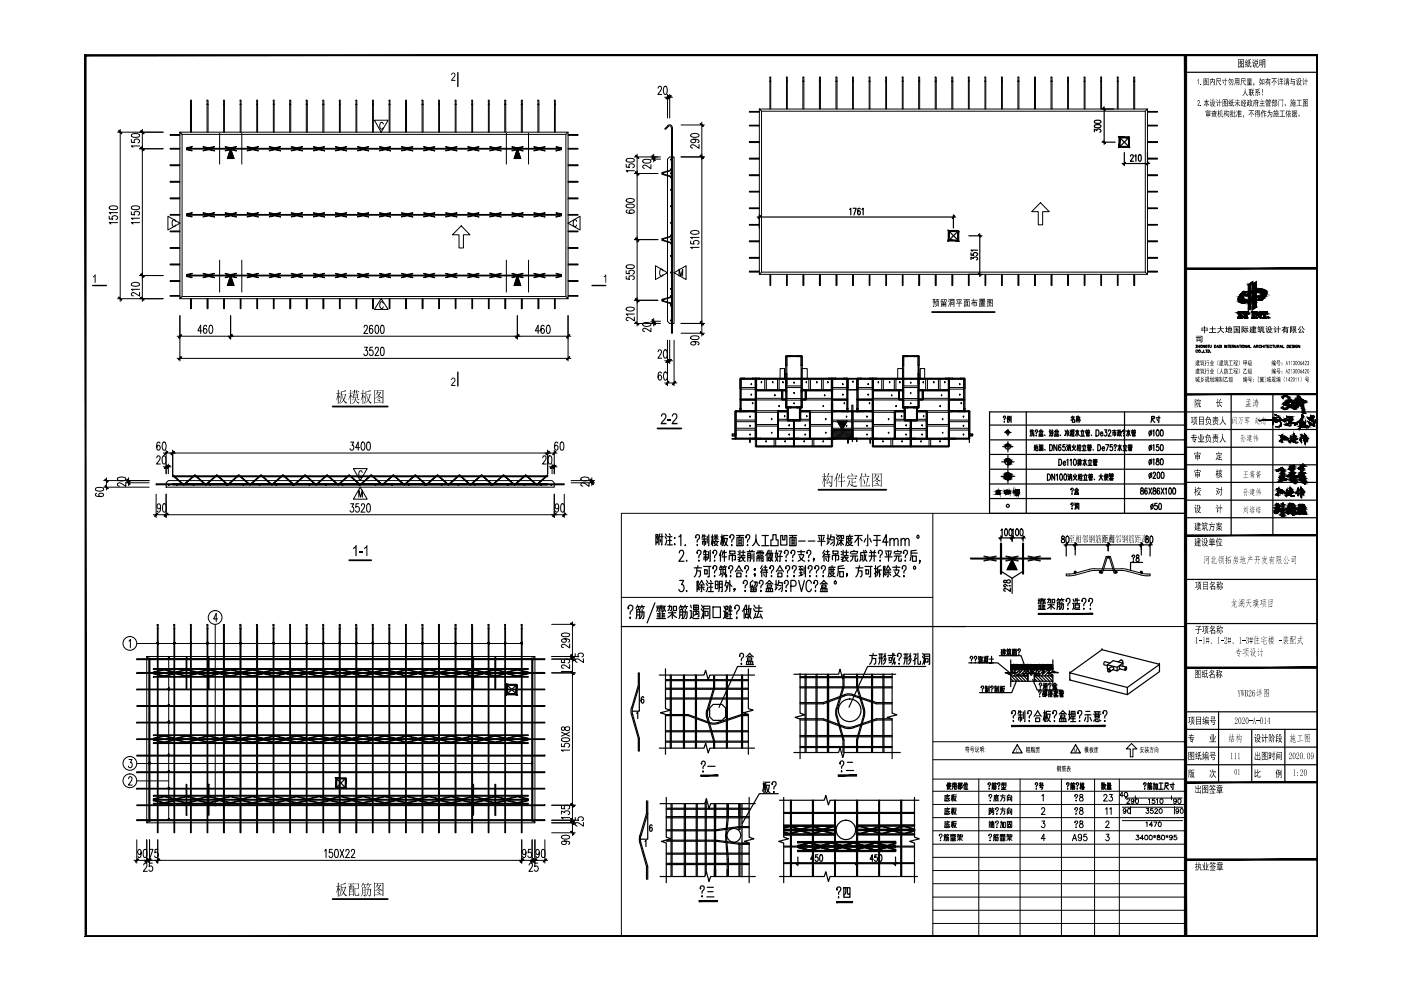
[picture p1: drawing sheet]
<svg xmlns="http://www.w3.org/2000/svg" width="297mm" height="210mm" viewBox="0 0 297 210" stroke-linecap="round" stroke-linejoin="round" font-family="sans-serif">
<g fill="none" stroke="#000" stroke-width=".21">
<path d="M199.2 177.1l-.1 .1a.31 .31 0 0 1 .3-.3 .31 .31 0 0 1 .3 .2 .31 .31 0 0 1-.2 .4l-.1 .3M199.3 178.2h.2zM200.1 178.3l.1-1h.4v1h-.1M200.2 177.6h.9v.5l-.1 .2M200.2 177.9h.4M200.3 177h.4M200.4 176.9l-.3 .3M200.4 169.8h.8M200.4 172.7h.8M200.4 175.5h.8M200.4 177l.1 .2M200.6 169.2h.8"/>
<path d="M200.6 172.1h.8M200.6 174.9h.8M200.8 177h.4M200.9 168.4v.3M200.9 171.2v.3M200.9 174.1v.1M200.9 177.3v.7l-.2 .3M200.9 176.9l-.2 .3M201 168.9l.1 .6 .2 .3 .1-.2M201 169.6l-.6 .2M201 171.7v.4l.3 .5 .1-.2M201 172.4l-.6 .2"/>
<path d="M201 174.5l.1 .6 .2 .3 .1-.1M201 175.3l-.6 .1M201 177l.1 .2M201.2 168.8l-.6 .2v.7M201.2 171.6l-.6 .1v.8M201.2 174.4l-.6 .1v.8M201.4 168.7h-1l-.1 1.1M201.4 171.5h-1l-.1 1.2M201.4 174.2h-1l-.1 1.3M201.5 177.1h.3v.4M201.5 178.3h1.1M201.5 177h1.1"/>
<path d="M201.6 177.9h.3M201.6 178.1h.3M201.6 177.8h.3M201.7 177.1l-.2 .4M201.7 168.7h.4M201.7 171.5h.4M201.7 174.3h.4M201.9 168.4v1.4M201.9 171.2v1.5M201.9 174.1v1.4M201.9 177.6v.7M201.9 177l.2 .2"/>
<path d="M202 169.5l-.1-.8-.2 1M202 172.3l-.1-.8-.2 1M202 175.1l-.1-.8-.2 1M202.1 176.9v.1M202.1 168.9h.6l-.2 .6-.3 .3M202.1 171.7h.6l-.2 .6-.3 .4M202.1 174.5h.6l-.2 .6-.3 .4M202.2 169a.78 .78 0 0 0 .6 .8M202.2 171.8a.88 .88 0 0 0 .6 .9M202.2 174.6a.88 .88 0 0 0 .6 .9M202.2 177l-.1 .5M202.2 177.9h.4"/>
<path d="M202.2 178.1h.4M202.2 177.8h.4M202.2 177.6v.7M202.5 177.1l.1 .4M202.5 177.4l-.3 .1M202.6 177l-.3 .1v.4M202.8 168.5h-.7l-.1 1.3M202.8 171.4h-.7l-.1 1.3M202.8 174.2h-.7l-.1 1.3M202.9 178.2l.6-.4 .5 .4M202.9 177h.5v.4h-.2M203 177.7h1"/>
<path d="M203.2 176.9l-.3 .5M203.5 177.5v.8M203.6 177h.4v.4h-.4zM209.7 177.1l-.1 .1a.31 .31 0 0 1 .3-.3 .31 .31 0 0 1 .3 .2 .31 .31 0 0 1-.2 .4l-.1 .3M209.7 174.3h.4M209.7 168.7v.2l.1-.4a.3 .3 0 0 1 .4 .1 .3 .3 0 0 1-.1 .4l-.2 .4M209.7 171.4h.3v.5h-.3zM209.7 172v.7M209.8 174.6v.6M209.8 178.2h.2zM209.8 172.1h.3M209.8 171.9v.7"/>
<path d="M209.8 174.1v.2M209.9 169.7v.1zM210 174.5l-.1 .7M210.1 172.5l-.4 .2M210.1 171.5h.7M210.1 175.3l-.4 .1M210.1 172.1h.6M210.1 174.6h.7M210.2 175.5v-.7h.5v.7h-.1M210.2 174.2v.2h.5v-.2M210.2 171.9h.4M210.3 172.1l-.1 .2h.5v.3l-.3 .1"/>
<path d="M210.4 174.8v.7M210.4 171.5l.4 .4M210.4 171.2l-.1 .5-.2 .2M210.4 174.6l-.1 .2M210.4 174.1v.3M210.5 174.8v.7M210.6 178.3l.1-1h.4v1h-.1M210.7 177.6h.9v.5l-.1 .2M210.7 177.9h.4M210.8 177h.4M210.9 176.9l-.3 .3M210.9 169.4h.7l-.2 .3-.5 .1"/>
<path d="M210.9 169h.8M210.9 177l.1 .2M211 169.4l.2 .3 .6 .1M211.1 168.7v.5h.4v-.5M211.1 171.5v.2a.29 .29 0 0 1 .2-.4 .29 .29 0 0 1 .4 .3l-.3 .6M211.1 174.3l.1 .1h-.1a.31 .31 0 0 1 .2-.3 .31 .31 0 0 1 .4 .2 .31 .31 0 0 1-.2 .4l-.1 .3M211.3 172.6h.1zM211.3 175.4h.1zM211.3 168.4v.3M211.3 177h.4M211.4 177.3v.7l-.2 .3M211.4 176.9l-.2 .3"/>
<path d="M211.5 177l.1 .2M211.8 168.7h-1l-.1 1.1M212 177.1h.3v.4M212 178.3h1.1M212 177h1.1M212.1 174.3h.5v1.1l-.2 .1M212.1 168.7h1M212.1 171.5h1M212.1 177.9h.3M212.1 178.1h.3M212.1 177.8h.3M212.2 177.1l-.2 .4"/>
<path d="M212.3 174.1l-.2 1.4M212.4 177.6v.7M212.4 177l.2 .2M212.5 169.1h.5v.6l-.2 .1M212.5 168.7a1.13 1.13 0 0 1-.4 1.1M212.5 171.9h.5v.6l-.2 .2M212.5 171.5a1.15 1.15 0 0 1-.4 1.2M212.6 168.4v.3M212.6 171.2v.3M212.6 176.9v.1M212.7 177l-.1 .5M212.7 177.9h.4"/>
<path d="M212.7 178.1h.4M212.7 177.8h.4M212.7 177.6v.7M212.8 174.3h.3v1.2h-.3zM213 177.1l.1 .4M213 177.4l-.3 .1M213.1 177l-.3 .1v.4M213.4 178.2l.6-.4 .5 .4M213.4 177h.5v.4h-.2M213.5 177.7h1M213.6 169.8v-1.1h.9v1.1h-.1M213.6 172.7v-1.2h.9v1.2h-.1"/>
<path d="M213.6 174.2h.9v1.3h-.9zM213.7 176.9l-.3 .5M213.7 174.5h.6M213.7 169.1h.6v.5h-.6zM213.7 171.9h.6v.5h-.6zM213.8 174.8h.4v.5h-.4zM214 168.4l-.3 .3M214 171.2l-.3 .3M214 177.5v.8M214 174.2v.6M214.1 177h.4v.4h-.4zM220.9 171.6v-.3l.4-.1 .2 .5-.7 1h.8"/>
<path d="M220.9 168.7l.3-.3v1.4M220.9 174.1h.6l-.3 .5a.42 .42 0 0 1 .3 .6 .42 .42 0 0 1-.7 0M221.6 177.8h-.8l.5-.9v1.4M227.4 178.3l.4-1.4 .5 1.4M227.5 177.8h.6M227.9 168.7v.2l.1-.4a.3 .3 0 0 1 .4 .1 .3 .3 0 0 1-.1 .4l-.2 .4M227.9 171.5v.2l.1-.4a.32 .32 0 0 1 .5 .1 .32 .32 0 0 1-.2 .5l-.2 .3M227.9 174.3v.1a.31 .31 0 0 1 .2-.3 .31 .31 0 0 1 .4 .2 .31 .31 0 0 1-.2 .4l-.2 .3M228.1 175.4h.1zM228.1 169.7v.1zM228.1 172.5v.2zM229 168.5v.4a.51 .51 0 0 1 .6 .3 .51 .51 0 0 1-.2 .6 .44 .44 0 0 1-.6-.4 .44 .44 0 0 1 .6-.4l.2-.2-.1-.3z"/>
<path d="M229 171.3v.4a.53 .53 0 0 1 .6 .3 .53 .53 0 0 1-.2 .7 .46 .46 0 0 1-.6-.5 .46 .46 0 0 1 .6-.4l.2-.2-.1-.3zM229 174.1v.4a.51 .51 0 0 1 .6 .3 .51 .51 0 0 1-.2 .7 .46 .46 0 0 1-.6-.5 .46 .46 0 0 1 .6-.4l.2-.2-.1-.3zM229.3 177.3v.2a.38 .38 0 0 1-.6 .1 .38 .38 0 0 1 0-.6 .38 .38 0 0 1 .6 .1v.2a.63 .63 0 0 1-.4 1l-.3-.2M230.4 176.9h-.6v.6a.44 .44 0 0 1 .6 0 .44 .44 0 0 1-.1 .6 .44 .44 0 0 1-.6-.1M234 168.8l.3-.4h.2l.2 .3v.3l-.7 .8h.8M234.4 171.5l.3-.3v1.5M234.5 174.4l.2-.3h.3l.1 .2-.7 1.2h.8M234.5 176.9h.6l-.3 .5a.41 .41 0 0 1 .3 .7 .41 .41 0 0 1-.7-.1M235.2 168.4h.6l-.3 .6a.43 .43 0 0 1 .3 .7 .43 .43 0 0 1-.7-.1M235.3 171.5l.3-.3v1.5M238 171.2h12.7M238 174h12.7"/>
<path d="M238.2 168.7h-.8l.5-.7v1M238.5 168a.45 .45 0 0 1 .6 .5 .45 .45 0 0 1-.6 .4l-.1-.4zM238.7 171.8a.3 .3 0 0 1-.4 .2 .3 .3 0 0 1-.1-.4 .3 .3 0 0 1 .5 0l-.1 .8-.3 .1-.1-.2M238.9 169.6v-.1a.29 .29 0 0 1 .3-.1 .29 .29 0 0 1 .3 .2l-.6 .7h.6M239.2 168.6l-.7 .6h12.2M239.2 171.5a.51 .51 0 0 1 .6 .4 .51 .51 0 0 1-.4 .6l-.3-.2zM239.7 171v1.6M240.4 169.7a.3 .3 0 0 1-.4 .3 .3 .3 0 0 1-.2-.5 .3 .3 0 0 1 .5-.1 .5 .5 0 0 1 .1 .6 .5 .5 0 0 1-.5 .3v-.1M240.7 168.7v.9M240.9 169.4a.45 .45 0 0 1 .5 .5 .45 .45 0 0 1-.5 .4l-.2-.4zM240.9 177.1h.5l-.2 .4a.32 .32 0 0 1 .2 .5 .32 .32 0 0 1-.6-.1M242.5 177.8h-.7l.4-.7v1"/>
<path d="M242.7 177.2l.3-.1a.47 .47 0 0 1 .4 .5 .47 .47 0 0 1-.5 .4zM243 174.5l.2-.2v1M243 171.5h.5l-.2 .3a.32 .32 0 0 1 .3 .5 .32 .32 0 0 1-.6 .1v-.1M243.5 169.5l.2-.1v.9M243.7 177.2l.2-.1a.47 .47 0 0 1 .4 .5 .47 .47 0 0 1-.5 .4zM244.4 174.9h-.7l.5-.6v1M244.4 171.5h-.4l-.1 .4a.36 .36 0 0 1 .6 0 .36 .36 0 0 1-.1 .5 .36 .36 0 0 1-.5-.1M244.6 177.2l.4 .3M244.6 174.3h.7l-.5 1M244.8 169.4h-.5v.4a.35 .35 0 0 1 .5 0 .35 .35 0 0 1-.1 .6 .35 .35 0 0 1-.5-.3M244.8 177.1v.5M244.9 171.7a.3 .3 0 0 1 .3-.3 .3 .3 0 0 1 .2 .3l-.6 .8h.7"/>
<path d="M245 177.2l-.4 .3M245.2 169.5l.2-.1v.9M245.4 177.1v.3a.39 .39 0 0 1 .5 .1 .39 .39 0 0 1 0 .5h-.5a.39 .39 0 0 1 0-.5 .39 .39 0 0 1 .5-.1v-.3zM245.7 174.3a.45 .45 0 0 1 .5 .5 .45 .45 0 0 1-.5 .4l-.1-.4zM245.9 171.5a.45 .45 0 0 1 .5 .4 .45 .45 0 0 1-.5 .5l-.2-.4zM246.4 177.1a.46 .46 0 0 1 .5 .5 .46 .46 0 0 1-.5 .4l-.1-.4zM247.2 177.2l.5 .3M247.4 177.1v.5M247.7 177.2l-.5 .3M248.4 168.7v.9M248.5 177.4a.3 .3 0 0 1-.4 .3 .3 .3 0 0 1-.1-.5 .3 .3 0 0 1 .4-.1 .49 .49 0 0 1 .2 .6 .49 .49 0 0 1-.6 .3v-.1M249 171v1.6"/>
<path d="M249.4 169.7a.32 .32 0 0 1-.4 .3 .32 .32 0 0 1-.1-.5 .32 .32 0 0 1 .5 0v.4l-.1 .4h-.4l-.1-.1M249.4 177.1h-.4l-.1 .4a.36 .36 0 0 1 .6 0 .36 .36 0 0 1-.1 .5 .36 .36 0 0 1-.5-.1M249.9 171.8a.3 .3 0 0 1-.4 .2 .3 .3 0 0 1-.1-.4 .3 .3 0 0 1 .5 0l-.1 .8-.3 .1-.2-.2M250.4 171.5a.51 .51 0 0 1 .5 .4 .51 .51 0 0 1-.3 .6l-.3-.2z"/>
<circle cx="246.3" cy="169.8" r=".44"/>
<circle cx="250.1" cy="169.8" r=".44"/>
</g>
<g fill="#000">
<path d="M206 63.6h.4l.1-.3v.3h.8v.1h-.8l-.2 .3 .3 .1v-.3h.2v.3h.3v.7l-.2 .1 .1-.7h-.2v.9h-.2v-.9h-.2v.7h-.2v-.7l-.2 .4-.1-.1 .4-.8h-.3zM140.3 87.8l.6-.2 .4 .3-.1 .8-.8 1h.9v.3h-1.2l.2-.6 .6-.7 .2-.5a.37 .37 0 0 0-.5-.4 .37 .37 0 0 0-.3 .5h-.2zM141.5 89h.7v.2h-.7zM142.6 87.8l.7-.2 .3 .4-.1 .7-.8 1h.9v.3h-1.2l.2-.6 .8-1v-.3l-.3-.3-.3 .1-.1 .4h-.2zM75.4 115.6h.2v2.3h-.2v-1.8l-.5 .3v-.2zM76.2 116.9h.7v.3h-.7zM77.7 115.6h.2v2.3h-.2v-1.8l-.5 .3v-.2z"/>
<path d="M198.3 63.4h.8v.1h-.3l-.1 .3h.4v.9h-.2v-.8h-.4v.8h-.1v-.9h.2l.1-.3h-.4zM197.7 63.4h.5l-.1 .4 .2 .2-.1 .3-.1-.2-.1 1-.3-.2h.3v-.8h-.3v-.1h.3l-.2-.2 .3-.2h-.4zM198.7 64l.1 .6-.5 .5-.1-.2 .4-.3zM198.8 64.6l.3 .3v.2l-.4-.3z"/>
<path d="M199.5 63.5l.4-.2 .2 .2-.5 .1v.4l.3-.1v-.2l.1 .3 .2-.1v-.4l-.1-.1h.6v.3a.28 .28 0 0 1 0 .3 .28 .28 0 0 1-.3 .1v-.2h.2v-.4h-.2l-.3 .7-.2-.2-.5 .1zM199.6 64.2h1v.9l-.1-.2h-.8l-.1 .2zM200.2 64.3v.2h.3v-.2zM199.7 64.3v.2h.3v-.2zM200.2 64.6v.2h.3v-.2zM199.7 64.6v.2h.3v-.2z"/>
<path d="M201 63.4l.2-.1 .2 .3-.1 .1zM201.5 63.4h.9l-.1 1.6-.2-.1h.1v-1.4h-.6v1.6h-.1zM201.6 63.7h.6v.1h-.6zM201 63.8l.1-.1 .2 .4zM201.7 64h.4v.6h-.4zM201.8 64.1v.4h.2v-.4zM201.3 64.2l.1 .2-.3 .6-.1-.1z"/>
<path d="M202.7 63.4h1.2v.1h-.5v.7h.6v.1h-.6v.8h-.1v-.8h-.7v-.1h.7v-.7h-.6zM203.8 63.6l.1 .1-.3 .5-.1-.1zM202.8 63.7l.1-.1 .1 .2 .1 .4z"/>
<path d="M204.3 63.4h1.4v.1h-.6l-.1 .2 .6 .1v1.3l-.2-.2h-.9l-.1 .2v-1.3h.5v-.3h-.6zM205.2 63.9v.9h.2v-.9zM204.9 63.9v.2h.2v-.2zM204.5 63.9v.9h.2v-.9zM204.9 64.2v.2h.2v-.2zM204.9 64.6v.2h.2v-.2z"/>
<path d="M207.6 63.3h1.2v.5h-.4h.5v.2h-.5l.3 .1v.7h-.8v-.7l.3-.1h-.6v-.2h.6h-.6zM208.5 63.5l.2 .1zM208.2 63.5l.2 .1zM207.8 63.5l.2 .1zM208 64.2l.6 .1zM208 64.4h.6zM208 64.6h.6zM207.6 64.1h.1v.8h1.3v.1l-1.4 .1z"/>
<path d="M209.3 63.4h1.2v1.7l-.1-.2h-1.1v.2zM209.7 63.5l.1 .2h.4l-.2 .4 .4 .1v-.7zM209.3 63.5v1.3h.6l-.3-.2 .1-.2 .3 .3-.1 .1h.5v-.5l-.1 .1-.5-.2-.4 .1v-.1l.4-.1-.2-.2-.1 .2-.1-.2 .3-.4zM209.7 64.3h.1l.3 .2-.1 .1zM209.7 63.8l.2 .2 .2-.2z"/>
<path d="M72.3 83h.3l.6-.3 .2 .2-1 .2v.6h.8v-.2l.2 .2-.3 .8a.62 .62 0 0 0 .5 .9 .36 .36 0 0 1-.4 .1 .36 .36 0 0 1-.2-.4l-.1-.2-.4 .4-.5 .3 .6-.5a.51 .51 0 0 0 0-.8l-.2-.6-.1 1.2-.4 .7 .3-.8zM72.6 83.7l.3 1 .3-1zM71.6 82.6l.3 .2-.1 .6 .2-.1 .2 .2h-.4v.3l.3 .5v.2l-.3-.6v1.7h-.2v-1.6l-.4 .9 .4-1.3v-.1l-.4-.1h.4z"/>
<path d="M74.3 82.6l.2 .2h-.1v.6l.2-.2 .2 .2h-.4v.4l.4 .4-.2 .1-.2-.4v1.7h-.1v-1.6l-.5 .8 .5-1.3-.5-.1h.5zM74.6 83.1h.5v-.5l.2 .2-.1 .3h.4v-.5l.2 .2-.1 .3 .3-.2 .2 .2h-.5l-.1 .3v-.3h-.4v.3l-.1 .1v-.4zM74.9 83.4l.9 .1 .1-.1 .1 .2-.1 .9-.5-.1v.4h.5l.1-.2 .2 .2h-.7l.3 .4 .4 .1a.26 .26 0 0 1-.3 .2 .26 .26 0 0 1-.3-.2l-.2-.5-.3 .6-.6 .2 .5-.3 .2-.4v-.1h-.7h.8v-.4l-.4 .1zM75 83.6v.3h.8v-.3zM75 84v.3h.8v-.3z"/>
<path d="M77.5 83l.2 .1 .7-.4 .2 .2-1 .2v.6h.8l.1-.2 .1 .2-.5 1.1 .7 .6-.2 .2-.5-.7-.3 .4-.6 .3 .8-.8-.2-1.1h-.2l-.1 1.3-.5 .6 .5-1zM77.8 83.7l.3 1 .3-1zM76.9 82.6l.2 .2-.1 .6 .3-.1 .1 .2h-.4v.3l.3 .2v.4l-.3-.5v1.7h-.1v-1.6l-.4 .9 .3-1.2v-.2l-.3-.1h.4z"/>
<path d="M79.3 82.7l.2 .1h1.6l.1-.1 .2 .1-.1 2.7-.2 .1v-.3h-1.6l-.2 .3zM79.5 82.9v1.6l.4-.3a.38 .38 0 0 0 .3-.4 .38 .38 0 0 0-.2-.3v-.1l-.4 .5 .4-1zM80 82.9l.2 .1-.1 .2 .5-.1 .2 .2-.2 .3a.39 .39 0 0 0 0 .5 .39 .39 0 0 0 .4 .1l.1 .1-.2 .2-.4-.3a.26 .26 0 0 0-.2-.2 .26 .26 0 0 0-.3 .2l-.5 .3v.8h1.6v-2.4zM80 83.3l.3 .5 .3-.5zM80.1 84.2v.1a.26 .26 0 0 1 .3 0 .26 .26 0 0 1 0 .4zM79.9 84.7l.4 .1a.26 .26 0 0 1 .3 .1 .26 .26 0 0 1 0 .3z"/>
<path d="M175.6 100.3l.3 .2-.3 .4h.7l.1-.1 .2 .2-.2 2a.26 .26 0 0 1-.2 .3 .26 .26 0 0 1-.3-.3h-.2l.1-.1a.38 .38 0 0 0 .5-.1 .38 .38 0 0 0 0-.5v-1.3h-.7l-.5 .6zM175.6 101.3l.2 .2-.5 .9 .6-.1v-.4l.2 .4-.1 .3a.33 .33 0 0 0-.2-.2 .33 .33 0 0 0-.4 .1l-.1 .1-.1-.3zM174.7 100.3l.2 .2-.1 .5 .3-.1 .2 .2h-.5v.4l.3 .2 .1 .3-.1 .1-.3-.5v1.6l-.1 .1v-1.6l-.4 .9v-.2l.4-1.3-.4 .1-.1-.2h.5z"/>
<path d="M177.9 100.6l.2 .2-.2 .4h.5v-.9l.2 .1-.1 .8h.3l.1-.2 .2 .2h-.6v.8h.4l.2-.2 .1 .3h-.7v1.1l-.1 .1v-1.2h-.7l-.1-.1h.8v-.8h-.5l-.3 .7zM177.5 100.3l.2 .2-.3 .6 .1 .1-.1 2-.1 .1v-2l-.5 .7z"/>
<path d="M179.7 101.5h1.6l.1-.2 .2 .3h-.9v.6h.5l.1-.2 .2 .3h-.8v.6l1.1 .1-.2 .2h-.8l-.3-.2-.4-.6-.6 .9 .4-.8 .1-.7 .3 .2a.6 .6 0 0 0 .3 .9v-1.3h-.8zM180.5 100.3a.28 .28 0 0 1 .2 .2 .28 .28 0 0 1-.1 .3zM179.8 100.7l.1 .2h1.6l.1-.1 .1 .2-.3 .3 .1-.3h-1.6l-.1 .3h-.1z"/>
<path d="M182.7 100.3l.2 .2-.3 .6 .1 .2-.1 1.9-.1 .1v-1.9l-.4 .6zM183.3 100.4l.3 .1a.17 .17 0 0 1 .1 .3 .17 .17 0 0 1-.2 .1zM182.8 101h1.2l.2-.1 .2 .2-1.5 .1zM183 101.4l.4 .8-.1 .5zM183.9 101.3l.3 .1-.5 1.6h.5l.1-.2 .2 .3h-1.7v-.1h.8z"/>
<path d="M185 100.3l.1 .2h1.6l.1-.2 .2 .2-.1 2.7-.1 .1v-.3h-1.7l-.1 .3zM185.1 100.5v1.6l.5-.3a.44 .44 0 0 0 0-.8l-.3 .6 .3-1.1zM185.7 100.5l.1 .2-.1 .2h.5l.1-.1 .1 .1-.1 .2a.43 .43 0 0 0-.2 .6 .43 .43 0 0 0 .5 .2h.1a.43 .43 0 0 1-.7-.2l-.1-.1-.8 .6v.7h1.7v-2.4zM185.6 100.9l.2 .3a.17 .17 0 0 0 .1 .2 .17 .17 0 0 0 .2-.2l.1-.3zM185.7 102a.26 .26 0 0 1 .3 0 .26 .26 0 0 1 .1 .3zM185.5 102.4l.7 .1 .1 .3z"/>
<path d="M72.3 187.4l.1 .1 .8-.3 .2 .2-1 .2v.5h.8v-.1l.2 .2-.5 1.1 .7 .5a.36 .36 0 0 1-.4 .1 .36 .36 0 0 1-.3-.3l-.1-.2-.8 .6 .8-.7-.3-1.1h-.1l-.1 1.3-.5 .6 .4-1zM72.6 188.2l.3 .9 .3-.9zM71.6 187.1l.3 .1-.1 .7 .2-.2 .2 .3h-.4v.3a.4 .4 0 0 1 .3 .6l-.3-.6v1.7l-.2 .1v-1.6l-.4 .9 .4-1.4-.4-.1h.4z"/>
<path d="M75.1 187.4h.8v-.2l.2 .2-.1 1.1-.7-.1 .1 1.3 .5 .1 .2-.7 .1 .6-.1 .2-.9-.1v-1.6l.7 .1v-.8h-.7zM73.8 187.4h1l.2-.2 .1 .3h-.4v.4l.2-.2 .2 .2-.1 2-.2 .1v-.3h-.7v.2l-.1 .1v-2.3l.3 .2v-.4h-.4zM74.4 187.5v.4h.1v-.4zM74.7 187.9v.7h.1v-.7zM74.4 187.9l-.3 1.2h.7v-.3l-.3-.1v-.8zM74.1 187.9v.9l.2-.5v-.4zM74.1 189.1v.5h.7v-.5z"/>
<path d="M76.8 188l.2 .2 .4-.2 .2 .2-.1 1.7a.2 .2 0 0 1-.3 .1 .2 .2 0 0 1-.1-.2h.2v-.6h-.3l-.2 .6-.3 .2 .3-.5zM77 188.3v.4h.3v-.4zM77 188.8v.4h.3v-.4zM77.9 188l.3 .1-.1 .4 .5-.1 .1 .2-.1 1.1a.26 .26 0 0 1-.2 .3 .26 .26 0 0 1-.3-.2 .37 .37 0 0 0 .4-.2 .37 .37 0 0 0 0-.4v-.6h-.4l-.2 1-.5 .5 .5-.6v-.5a.24 .24 0 0 0 .1-.3 .24 .24 0 0 0-.4-.1v-.1h.4zM77 187.1l.2 .2-.2 .2h.5l.1-.1 .2 .2h-.6a.25 .25 0 0 1 .2 .2 .25 .25 0 0 1-.1 .3 .28 .28 0 0 0-.2-.4 .28 .28 0 0 0-.3 .2l-.3 .2zM78 187.1l.2 .2-.2 .2 .6-.1 .2 .2h-.6l.2 .2v.3l-.2-.5h-.2l-.4 .5z"/>
<path d="M79.3 187.1l.2 .1h1.6l.1-.1 .1 .2v2.6l-.2 .1v-.2h-1.6l-.2 .3zM79.5 187.3v1.6l.3-.2a.36 .36 0 0 0 .3-.6l-.1-.3-.4 .5 .4-1zM80 187.3l.2 .2-.1 .2h.5v-.2l.2 .2-.5 .6 .4 .3a.17 .17 0 0 1 .3 0 .17 .17 0 0 1-.1 .3l-.3-.1a.33 .33 0 0 0-.2-.3 .33 .33 0 0 0-.4 .2l-.5 .2v.8h1.6v-2.4zM80 187.7l.1 .3a.2 .2 0 0 0 .2 .2 .2 .2 0 0 0 .2-.3l.1-.2zM80.1 188.7l.1 .1a.18 .18 0 0 1 .2 0 .18 .18 0 0 1 0 .3zM79.9 189.2l.4 .1a.24 .24 0 0 1 .3 .1 .24 .24 0 0 1 0 .3z"/>
</g>
<path d="M197.6 66.2h13.3M70.5 86.2h11.7M139.4 90.8h5M74 118.8h4.7M173.5 103.8h14.4M70.5 190.6h11.7" fill="none" stroke="#000" stroke-width=".38"/>
<g fill="none" stroke="#000" stroke-width=".21">
<path d="M48.9 31.5l.7 2.1h-1.4zM79.4 25.5h2.9l-1.5 2.5zM81.3 26.3a.4 .4 0 0 0-.5-.3 .4 .4 0 0 0-.3 .5v.3a.4 .4 0 0 0 .3 .6 .4 .4 0 0 0 .5-.3M109.7 31.5l.7 2.1h-1.4zM35.6 45.8l2.5 1.5-2.5 1.5zM37.2 46.9a.38 .38 0 0 0-.5-.3 .38 .38 0 0 0-.2 .5v.6l.3 .3h.2l.2-.3M48.9 58.4l.7 2.1h-1.4zM97.8 47.9l1.9 1.9h-1.4v2.8h-1v-2.8h-1.4zM109.7 58.4l.7 2.1h-1.4zM120.4 47.3l2.6-1.5v3zM122.3 46.9a.38 .38 0 0 0-.5-.3 .38 .38 0 0 0-.3 .5l.2 .9h.3l.3-.3M139 56.3l2.5 1.5-2.5 1.5z"/>
<path d="M140.6 57.4a.39 .39 0 0 0-.5-.3 .39 .39 0 0 0-.2 .6l.1 .8h.3l.3-.3M142.9 57.8l2.6-1.5v3zM144 58.5v-1.4l.4 1.4 .3-1.4v1.4M220.6 43l1.9 1.9h-1.4v2.8h-1v-2.8h-1.4zM80.8 63.3l1.5 2.3h-2.9zM81.3 64.3a.4 .4 0 0 0-.5-.3 .4 .4 0 0 0-.3 .5v.4a.4 .4 0 0 0 .3 .5 .4 .4 0 0 0 .5-.3M74.9 99.4h3l-1.5 2.5zM177.5 89.3h2.1l-1 1.8zM76.1 105.4v-1.5l.4 1.5 .3-1.5v1.5M76.4 103.3l1.5 2.5h-3zM76.8 100.2l-.2-.4a.8 .8 0 0 0-.6 .6 .8 .8 0 0 0 .3 .8h.4l.1-.3"/>
</g>
<g fill="none" stroke="#000" stroke-width=".21">
<path d="M176.4 91.1h4.2l.1 1.9h-4.3zM176.7 91.1l-.3 .2M176.9 91.1l-.5 .5M177.1 91.1l-.7 .7M177.3 91.1l-.9 .9M177.6 91.1l-1.2 1.1M177.8 91.1l-1.4 1.4M178.1 91.1l-1.7 1.6M178.3 91.1l-1.9 1.9M178.5 91.1l-1.9 1.9M178.7 91.1l-1.8 1.9M179 91.1l-1.9 1.9"/>
<path d="M179.2 91.1l-1.9 1.9M179.5 91.1l-2 1.9M179.7 91.1l-1.9 1.9M179.9 91.1l-1.9 1.9M180.2 91.1l-1.9 1.9M180.4 91.1l-1.9 1.9M180.6 91.1l-1.9 1.9M180.7 91.3l-1.8 1.7M180.7 91.5l-1.5 1.5M180.7 91.7l-1.3 1.3M180.7 92l-1 1M180.7 92.2l-.8 .8"/>
<path d="M180.7 92.5l-.6 .5M180.7 92.7l-.3 .3M180.7 92.9l-.1 .1"/>
</g>
<path d="M48.9 31.5l.7 2.1h-1.4zM109.7 31.5l.7 2.1h-1.4zM48.9 58.4l.7 2.1h-1.4zM109.7 58.4l.7 2.1h-1.4zM177.5 89.3h2.1l-1 1.8z" fill="#000" stroke="#000" stroke-width=".21"/>
<!-- layer: PUB_TITLE -->
<path d="M18 198.6h261.4l-.2-.2zM18 198.6l.2-.2h261zM18 11.6v187l.2-.2zM18 11.6l.2 .2v186.6zM18 11.6l.2 .2 261.2-.2zM18.2 11.8l261.2-.2-.2 .2zM279.2 11.8l.2 186.8v-187zM279.2 11.8l.2 186.8-.2-.2z" fill="#000" stroke="#000" stroke-width=".21"/>
<!-- layer: TK -->
<path d="M18 11.6h.1M18 24h.1M18 36.4h.1M18 48.8h.1M18 61.1h.1" fill="none" stroke="#000" stroke-width=".25"/>
<g fill="none" stroke="#000" stroke-width=".21">
<path d="M197.8 108.8v89.8h53.6v-41.3h-53.6M251.4 108.8h-119.7v89.8M131.7 126.7h66.1M202.3 132.8h49.1M239.9 157.6l1.1 1.2h-.8v1.7h-.6v-1.7h-.8zM197.8 165.2h53.6M197.8 167.8h53.6M197.8 170.6h53.6M197.8 173.4h53.6M197.8 176.1h53.6M197.8 179h53.6M197.8 161.1h53.6"/>
<path d="M207.5 165.2v33.4M216.3 165.2v33.4M225 165.2v33.4M232.1 165.2v33.4M237.3 165.2v33.4M197.8 181.8h53.6M197.8 184.6h53.6M197.8 187.4h53.6M197.8 190.2h53.6M197.8 193h53.6M197.8 195.8h53.6"/>
</g>
<!-- layer: Text -->
<g fill="#000">
<path d="M215.5 158.8l.2-.1 .2 .3a.24 .24 0 0 0-.4 0 .24 .24 0 0 0 0 .3 .17 .17 0 0 0 .2 .2 .17 .17 0 0 0 .2-.2 .25 .25 0 0 1-.4 .3 .25 .25 0 0 1-.1-.4zM227.8 158.7h.1l.1 .7 .2-.7h.1v.9v-.8l-.2 .8-.3-.8v.8zM243.8 158.5h.3v-.2l.1 .2h.4v.2h-.5v.2h.4l-.1 .4a.21 .21 0 0 1 0 .2 .21 .21 0 0 1-.3 .1v-.2l.2 .1 .1-.5h-.3l-.3 .6 .2-.5v-.4h-.2zM226.2 162.5h.3v-.2l.1 .2h.3l-.3 .1v.1h.3l-.3 .2h.4v.1h-.3v.2l.2-.1a.22 .22 0 0 0-.1 .3 .22 .22 0 0 0 .2 .1l-.1 .1-.4-.6-.1 .5h.3l-.4 .2 .1-.5-.3 .1 .3-.3h-.3v-.1h.4v-.1h-.2l.2-.2z"/>
<path d="M205.2 158.2v.2h.3l-.1 .1 .1 .4h-.1l-.1 .7-.2-.2h.2v-.5h-.4v-.1h.4v-.3l-.3 .2zM204.8 158.2l.3 .2-.2 .4v.8l-.1-.6-.1 .2-.1-.1 .3-.5-.1-.1-.2 .2zM204.9 159.1l.2-.1 .1 .3h-.1z"/>
<path d="M205.8 158.3h.6v.4h-.6zM205.9 158.4v.2h.4v-.2zM205.7 158.8h.8v.1h-.5l-.1 .1h.5l-.1 .6-.2-.2h.2v-.3l-.5 .1 .1-.3h-.2z"/>
<path d="M207.1 158.2v.3zM207.4 158.2l-.1 .3zM206.8 158.3l.1 .3zM207.1 158.6h.4l-.2 .8 .3-.1v.2h-.3l-.1-.5-.2 .6 .1-.4zM207.1 158.7v.2h.3v-.2zM206.7 158.7h.2v.6l.2-.1-.3 .2z"/>
<path d="M208.2 158.3h.3v1.2l-.2-.1h.1v-.3h-.2l-.2 .5zM208.2 158.4v.2h.2v-.2zM208.2 158.8v.2h.2v-.2zM207.8 158.4h.3v.8h-.3zM207.9 158.5v.2h.1v-.2zM207.9 158.8v.2h.1v-.2z"/>
<path d="M208.8 158.7l.1 .1zM208.8 159.3l.1 .2z"/>
<path d="M217.7 158.3l.2 .9-.1 .1v-.3v.6l-.1-.5-.2 .2 .2-.3-.1-.1zM217.9 158.4h.5v1.2h-.6zM218 158.5v.2h.3v-.2zM218 158.8v.2h.3v-.2zM218 159.2v.2h.3v-.2zM217.6 158.5l.1 .1-.1 .2zM217.8 158.4v.4z"/>
<path d="M218.7 158.3l.1 .4v-.3l.1 .2 .2 .1v-.3l.1 .1 .1-.2v.2h.1l-.1 .3h.2h-.4h.1v-.2l-.2 .3v.5h.5v.2l-.5-.2-.1 .2 .1-.5-.2 .1v-.2l-.1 .6v-.5l-.1 .2h-.1l.2-.4h-.1zM218.9 158.6v.5l.1-.3zM218.9 158.3l.1 .3zM218.6 158.4v.4zM219.1 159h.3v.4h-.3zM219.2 159.1l.1 .1z"/>
<path d="M219.6 158.4h.9v.1h-.5l.4 .1v1l-.1-.1h-.6l-.1 .1v-1h.4v-.1h-.4zM220.2 158.7v.7h.1v-.7zM219.9 158.7v.2h.2v-.2zM219.7 158.7v.7h.2v-.7zM219.9 159v.1h.2v-.1zM219.9 159.3v.1h.2v-.1z"/>
<path d="M230.3 158.3l.1 .2 .3-.2 .1 .2-.5 .1-.1-.1zM230 158.3l.3 .3-.2 .1 .2 .3-.1 .1-.1-.1v.6l-.1-.6v.3l-.1-.1 .1-.3-.1-.2zM230.3 158.7h.4v.4l-.2 .1h.3l-.2 .1 .2 .3-.3-.3-.3 .3 .2-.3-.2-.1h.3l-.2-.1zM230.3 158.8h.3zM230.3 159h.3z"/>
<path d="M231.1 158.3l.2 .3-.1 .1 .1 .2v.2l-.1-.2v.7l-.1-.6-.1 .3-.1-.1 .2-.3-.1-.2zM231.4 158.4h.4l-.4 .1v.2h.4l-.1 .5 .1 .4-.2-.2-.2 .2 .2-.3-.1-.5-.1 .6-.1 .2-.1-.1 .2-.3zM231.6 158.8v.4l.1-.4z"/>
<path d="M232 158.4h.9l-.4 .1 .3 .1v1l-.7-.1-.1 .1v-1h.4v-.1zM232.6 158.8v.6h.1v-.6zM232.3 158.8l.2 .1zM232.1 158.8v.6h.2v-.6zM232.3 159v.1h.2v-.1zM232.3 159.2v.2h.2v-.2z"/>
<path d="M241.7 158.5h.4v-.2v.2h.4v.3l-.1-.2h-.6l-.1 .2zM241.7 158.9h.3l.1-.3v.3h.4l-.1 .1a.26 .26 0 0 0-.1 .3 .26 .26 0 0 0 .2 .2v.1h-.1a.21 .21 0 0 0-.3-.2 .21 .21 0 0 0-.2 .2h-.2v-.1l.4-.2h-.3l.1-.3zM242 159l-.1 .2a.2 .2 0 0 0 .3 0 .2 .2 0 0 0 .1-.2z"/>
<path d="M243 158.3v.6v-.2l-.3 .2zM243 158.5h.2v-.2l.1 .2h.3l-.3 .1v.2l.2 .1h-.4l.1-.3zM242.7 158.3l.1 .3zM242.7 159h.9v.1h-.4l.1 .2 .2-.1-.1 .2 .1 .2-.4-.5-.1 .4h.2l-.3 .1 .1-.3-.3 .1 .3-.3h-.3z"/>
<path d="M244.8 158.5h.3v-.2h.1v.2h.4l-.1 1.1h-.1l.1-.1v-.9h-.6l-.1 1zM245 158.8h.4v.5h-.4zM245.1 158.9v.3h.2v-.3z"/>
<path d="M224.2 162.3l.3 .2-.3 .2h.2l-.1 .3h.2l-.2 .1 .2 .3-.3 .2v-.5h-.1l.1-.2h-.2zM224.5 162.4h.5l-.1 1.2h-.2l.2-.1v-1h-.4v1.1zM224.5 162.7l.2 .2 .2-.3-.1 .8-.1-.3-.2 .2 .2-.2z"/>
<path d="M225.3 162.3l.3 .3 .1-.3 .3 .3-.2 .1v-.1l-.2 .1v-.1l-.2 .1-.1-.1-.2 .2zM225.7 162.6l.1 .3h.2l-.1 .6-.2 .1 .2-.3v-.4h-.1l-.2 .7zM225.2 162.7h.3v.8l-.2 .1 .1-.4h-.1l-.2 .4zM225.3 162.8l.1 .1zM225.3 163l.1 .2z"/>
</g>
<!-- layer: S-TEXT -->
<g fill="none" stroke="#000" stroke-width=".25">
<path d="M205.7 139.4v.2a.3 .3 0 0 1 .2-.4 .3 .3 0 0 1 .4 .1 .3 .3 0 0 1-.2 .4l-.1 .4M206.6 139.4v.2a.3 .3 0 0 1 .1-.4 .3 .3 0 0 1 .4 .1 .3 .3 0 0 1-.1 .4l-.2 .4M207.4 139.5l.2 .3M207.4 139.1l.2 .3M207.6 140l-.2 .5M207.7 139.9v.6h.2M207.8 139.3h.4v.5h-.4zM207.8 139.5h.4M208 139.9v.6h.3v-.2M208.6 139.3l.1 .3M208.7 140l-.1 .5M208.8 139.7v.2"/>
<path d="M208.9 139.1v.5h.3v-.1M208.9 139.9l-.2 .6M209.1 139.9l-.3 .1M209.1 139.2l-.3 .3M209.2 139.7h.3l-.1 .3M209.2 139.1h.3l-.2 .4M209.3 139.3l.1 .3M209.3 139.7v.8M209.8 139.7h.8M210.2 139.1v1.4h-.4h.9M211.9 139h4.6l.9 2.5M212.3 138.3a.7 .7 0 0 0 .9 .7"/>
<path d="M212.3 137.8h.2l-.2 .4h.2l-.2 .8M212.6 138.6h.6M212.6 137.9h.6M212.7 137.8h.4v.4h-.4M212.7 138.3h.4M212.9 137.6v1.3M213.4 138h.4M213.6 137.7h.3M213.6 137.6l-.2 .3M213.6 138v.7M213.7 137.7l.1 .3M213.8 138.6l-.4 .2"/>
<path d="M214 137.7h.3M214 138.4l.1 .3M214.1 137.6l-.2 .3M214.2 137.7v.3M214.3 138.7l-.1 .3v-1h-.3l-.1 1M214.6 137.7h.9M214.7 137.9h.8v1.1h-.8zM214.9 138.3h.3M214.9 138.6h.3M215.1 137.7l-.2 .2v1.1M215.2 137.9v1.1M215.9 137.8v.2v-.4a.3 .3 0 0 1 .4 .2 .3 .3 0 0 1-.2 .4l-.1 .3"/>
<path d="M216 138.9h.1M205.4 140.5h6.1l2.9 2.4M206 140.4v.1zM206.8 140.4v.1zM207.6 140.5h.1M207.7 140.2h.2M208.1 145.7v.1a.26 .26 0 0 1 .1-.4 .26 .26 0 0 1 .3 .4l-.2 .6M208.3 146.7h.1M208.3 140.1l-.3 .1M208.7 140.2h.4M208.9 146h.5M208.9 140.2l.2 .3"/>
<path d="M209 146.6v-.3h.3v.3M209 145.5v.1h.3M209 145.6l-.1 .2M209.1 145.5v1.4M209.2 140.3l.3 .2M209.2 140.1v.4M209.3 140.1h.1M209.5 145.6v.9M209.7 145.5v1.4M210.1 145.7v.1l.1-.3a.36 .36 0 0 1 .4 .3 .36 .36 0 0 1-.3 .4v.2M210.3 146.7h.1M210.9 146h.5"/>
<path d="M210.9 146.6v-.3h.5l-.1 .3M210.9 145.6v.2M211 145.5l-.1 .1h.5M211.2 145.5v1.4M211.5 145.6v.9M211.8 145.5l-.1 1.4M212.1 145.7h.3M212.2 145.5v1.4M212.3 146.5l-.1-.8-.1 .9M212.5 145.9h.4l-.4 1M212.5 146l.2 .6 .3 .3M213 145.5h-.5l-.2 1.4"/>
<path d="M215.6 144.1l-1.1 2.8h-6.8M218.9 144.1l1 2.2h5.2M220.3 146.6v.2v-.3a.29 .29 0 0 1 .4 0 .29 .29 0 0 1-.1 .4l-.2 .4M220.4 145.1v.1l.1-.4a.36 .36 0 0 1 .4 .4 .36 .36 0 0 1-.3 .3v.3M220.4 147.6v.1zM220.6 146.1v.1zM221.1 147h.5M221.1 147.2h.4v.5h-.4zM221.1 146.6h.4M221.1 145.3h.3M221.2 146.6v.4M221.3 144.8v1.1"/>
<path d="M221.3 146.3v.3M221.4 146.2h.7M221.4 145.7l-.3 .4M221.4 146.6v.4M221.5 145.9h.5M221.5 144.9h.5v.7h-.5zM221.5 145.3h.5M221.7 144.9v1.3M221.8 147.4h.2l-.3-.6 .3-.4h-.3v1.3M222.3 146.7h.2M222.4 145.1v.1a.3 .3 0 0 1 .1-.4 .3 .3 0 0 1 .4 .2 .3 .3 0 0 1-.1 .4l-.2 .4M222.4 146.3l-.1 1.4"/>
<path d="M222.5 147.1l-.2 .3M222.5 146.9h.6M222.5 147.2h.6M222.6 146.1v.1zM222.6 146.5h.5M222.7 146.5l.1 .4M222.8 146.9l-.2 .5 .5 .3M222.8 146.3v.2M223 147.2l-.1 .4-.3 .1M223 146.5l-.1 .4M223.2 145.3l.4-.5 .5 .5M223.2 146.2h.9"/>
<path d="M223.3 146.2v-.4h.7v.4M223.4 145.4h.5v.3h-.5zM223.4 146.6h.9M223.4 147.5h.9M223.4 145.2h.5M223.5 147.7h.8M223.5 145.8v.4M223.7 147.2h.4M223.7 147.1h.4M223.7 147.5l-.1 .2M223.8 145.8v.4M223.9 146.3l-.5 .9"/>
<path d="M223.9 146.6l.4 .3M224.1 146.8h-.4v.7M224.1 147.6l.1 .1M224.6 147.1l.1-.2h.8l-.1 .2M224.7 146.5h.3M224.8 147h.5v.3h-.5zM224.8 147.5h.6v.2h-.6zM224.8 146.3l-.2 .4M224.8 147.3v.2M224.8 146.5l.1 .2M225 146.7v.2M225.2 146.5h.3"/>
<path d="M225.3 146.3l-.3 .4M225.3 146.5l.1 .2M200.9 166.3l-.2 .3M201 165.9l-.1 1.4M201 166.1h.6M201 166.4h.6v.4h-.6zM201.1 167l.1 .1 .4 .2M201.3 165.9v.9l-.3 .5M201.9 167.3l.1-1.3h.7v1.3h-.1M202 166.8h.7M202 166.4h.7M202.4 166v1.3"/>
<path d="M203.1 166.6h.5M203.2 166.8h.3v.5h-.3zM203.2 166.1h.3M203.2 166.2l.1 .4M203.3 165.9v.2M203.5 166.2l-.1 .4M203.8 167h.2l-.2-.6 .2-.4h-.3v1.3M204.4 166.3l-.1 .3M204.6 165.9l-.2 .4v1M204.6 167.3h.6M204.6 166.2h.5M204.7 166.2l.1 1.1"/>
<path d="M204.9 165.9v.3M205.1 166.2l-.1 1.1M209.6 166.2l-.1 .1a.29 .29 0 0 1 .2-.3 .29 .29 0 0 1 .3 .1 .29 .29 0 0 1-.1 .4l-.2 .4M209.7 167.2v.1zM210.3 167.3l.1-.9h.3v.9M210.4 166.7h.8l-.2 .6M210.4 167h.3M210.4 166.1h.4M210.5 165.9l-.2 .4M210.6 166.1l.1 .2M210.9 166.1h.3M211 166.4l-.2 .9"/>
<path d="M211 165.9l-.2 .4M211 166.1l.1 .2M211.5 166.2v.1a.27 .27 0 0 1 .1-.3 .27 .27 0 0 1 .4 0 .27 .27 0 0 1 0 .4l-.2 .5M211.8 167.2v.1zM212.3 166.3h.6M212.4 167h.8M212.4 166h.5M212.5 166l-.2 .7M212.8 166v.7M212.8 166.8v.5h-.5h1M213.1 166v.5M213.3 165.9l-.1 .8"/>
<path d="M219.5 166.2v.1v-.2a.33 .33 0 0 1 .5 .1 .33 .33 0 0 1-.3 .5v.2M219.7 167.2v.1zM220.3 166.6h.9M220.5 167l.6-.1-.2 .4h-.1M220.5 166h.6v.4h-.6zM220.8 166.6l-.2 .3M226.2 166.2v.1l.1-.4a.36 .36 0 0 1 .4 .4 .36 .36 0 0 1-.3 .4v.2M226.4 167.2v.1zM227 167.3l.1-.9h.3l-.1 .9M227.1 166.7h.7v.5l-.1 .1M227.1 167h.3M227.1 166.1h.3"/>
<path d="M227.2 165.9l-.2 .4M227.2 166.1l.1 .2M227.6 166.1h.3M227.6 166.4l-.2 .9M227.6 165.9l-.2 .4M227.7 166.1l.1 .2M228.2 166.2v.1l-.1-.1 .2-.3a.36 .36 0 0 1 .4 .4 .36 .36 0 0 1-.3 .4v.2M228.4 167.2v.1zM229 166.2h.3M229.2 165.9v1.4M229.4 166.9h.4v.4h-.4zM229.5 166.3l.4 .7"/>
<path d="M229.5 166.1h.3l-.2 .5-.3 .4-.1-.8-.2 1M229.6 165.9l-.3 .5M233.5 166.5l.2-.3 .3 .3M233.5 166.2h.5M233.5 166.9h.5M233.6 166v.1M233.7 166.7l-.1 .4 .3 .2M233.7 165.9v.7M233.9 166.9l-.3 .4M233.9 166l-.1 .1M234.1 166.4v.6l.3 .3M234.1 166.3h.3"/>
<path d="M234.1 165.9l-.1 .8M234.4 166.3l-.1 .6-.3 .4M234.7 167.3h.9M234.7 166.5h.9M234.7 167.2h.8M234.8 166.7h.7v.3h-.7zM234.8 166.9h.7M234.9 166h.5v.4h-.5zM234.9 166.2h.5M235.2 166.7v.6M242.5 166.2v.1v-.2a.33 .33 0 0 1 .5 .1 .33 .33 0 0 1-.3 .5v.2M242.7 167.2v.1z"/>
<path d="M243.3 167.3l.1-.9h.3l-.1 .9M243.4 166.7h.3M243.4 167h.3M243.5 166.1h.3M243.5 165.9l-.2 .4M243.6 166.1v.2M243.8 166.7h.4l-.1 .6M243.9 166.1h.3M244 166.4v.6l-.2 .3M244 165.9l-.2 .4M244.1 166.1v.2M244.5 166.2h.4v1.1h-.1"/>
<path d="M244.7 165.9l-.2 1.4M245.1 166.2h.3v1.1h-.3zM245.7 167.3h.9M245.7 166h.8M246.1 166v1.3M247.1 166.6h.6v-.6h-.6l-.3 1.3M247.1 166h.6M247.3 166.6v.3l.5 .4M248 166.3h1M248.2 166.6l.2 .4M248.7 165.9v1.4h-.2"/>
</g>
<!-- layer: S-BZ -->
<path d="M215.7 157.9l1 1.7h-2zM228 157.9l1.1 1.7h-2.1z" fill="none" stroke="#000" stroke-width=".25"/>
<g fill="none" stroke="#000" stroke-width=".25">
<path d="M233.6 137.8h.1M233.6 137.8l12.2 3M233.6 137.8l-6.8 4.9M135 151.2l.2-.2v1.4M135.6 145.3v5.5h-1.4M136.5 147.9l-.2-.2a.85 .85 0 0 0 0 1.4 .39 .39 0 0 0 .3-.5 .39 .39 0 0 0-.6-.2l-.1 .2M160.2 141.3h-3.8l-4 8.7M196.3 141.3h-12.4l-3.9 8.6M226.8 142.7h.1M226.8 142.7v1.5M226.9 144.2h.1M226.9 144.2l12.1 3.1"/>
<path d="M234.8 141v.7l.3 .1M234.9 141.9l.7-.5a.33 .33 0 0 1 .5 .1 .33 .33 0 0 1-.2 .5l-.6 .4M235.3 140.6l-1.1-.3-.1 .2v.4l.7 .2M236.9 141.5v.7M237.1 140.3l.5-.3a.32 .32 0 0 1 .4 .1 .32 .32 0 0 1-.1 .4M237.4 141.8l-.5 .4-1-.2M237.9 140.5l-1.9-.4-1.2 .9M237.9 140.5l.2 .1M238.1 140.6l-1.2 .9-2.1-.5M238.1 140.6v.7M238.6 141.6l.1-.1a.29 .29 0 0 1 .1 .3 .29 .29 0 0 1-.3 .2zM238.6 141.6l.1-.1a.22 .22 0 0 1 .1 .3 .22 .22 0 0 1-.3 .1z"/>
<path d="M238.6 142h.1M238.8 141.4l-1.2-.3-.3 .3 .1 .4 1.2 .3M245.8 140.8h.1M245.8 142.4h.1M245.8 142.4l-6.8 4.9v-1.5l-12.2-3.1M245.8 140.8v1.6M245.8 140.9l-6.8 4.9M136.7 178.4l.2-.3v1.4M137.3 172.5v5.4h-1.4M138.3 175.1l-.3-.2a.94 .94 0 0 0 0 1.4 .41 .41 0 0 0 .3-.5 .41 .41 0 0 0-.5-.3l-.1 .3M151.7 178.1l5 .7M151.7 178.4l5 .6"/>
<path d="M153.8 177.3l.4 4.9M153.8 177.3h.1M154 177.3l.4 4.9M154 177.3h.1M154.2 173.1l-.4 4.2M154.4 173.1l-.4 4.2M156.7 175.9h.2M156.7 175.3l-5 .6M156.7 175.5l-5 .6M157.3 170.5v.1M157.3 170.7v.3M157.3 171.1v.2"/>
<path d="M157.3 171.4v.2M157.3 171.7v.3M157.3 172v.3M157.3 172.4v.2M157.3 172.7v.2M157.3 173v.3M157.3 173.4v.2M157.3 173.7v.2M157.3 174v.2M157.3 174.3v.3M157.3 174.7v.2M157.3 175v.2"/>
<path d="M157.3 175.3v.3M157.3 175.6v.3M157.3 176v.2M157.3 176.3v.2M157.3 176.6v.3M157.3 177v.2M157.3 177.3v.2M157.3 177.6v.2M157.3 177.9v.3M157.3 178.3v.2M157.3 178.6v.2M157.3 178.9v.3"/>
<path d="M157.3 179.2v.3M157.3 179.6v.2M157.3 179.9v.2M165 168.3h-4l-3.6 6.3M157.3 180.3v.2M157.3 180.6v.2M157.3 180.9v.2M157.3 181.2v.2M157.3 181.5v.3M157.3 181.9v.2M157.3 182.2v.2M157.3 182.5v.3"/>
<path d="M157.3 182.8v.3M157.3 183.2v.2M157.3 183.5v.2M157.3 183.9v.2M157.3 184.2v.2M157.3 184.5v.2M157.3 184.8v.2M157.3 185.1v.3M157.3 185.5v.2M157.3 185.8v.1"/>
<circle cx="235.1" cy="142.2" r=".3"/>
<circle cx="235.1" cy="142.1" r=".27"/>
</g>
<!-- layer: S-HATCH-X -->
<g fill="none" stroke="#000" stroke-width=".25">
<path d="M213.6 142.6l-.2 .1M214.1 143h.1M214.2 142.6l-.3 .4M214.3 141.5h.1M214.3 141.3h.1M214.3 141.1h.1M214.3 141.9h.1M214.3 142.8h.1M214.3 143.9l.5 .5M214.3 141.7h.1M214.3 141.6h.1M214.4 141.4h.1"/>
<path d="M214.4 141.9h.1M214.4 141.6h.1M214.4 141.3h.1M214.4 143.3l1.1 1.1M214.4 141.2h.1M214.4 141.1h.1M214.5 141.9h.1M214.5 141.8h.1M214.5 141.6h.1M214.5 141.7h.1M214.5 141.4h.1M214.5 141.5h.1"/>
<path d="M214.5 141.3h.1M214.5 141.1h.1M214.6 141.9h.1M214.6 141.6h.1M214.6 141.1h.1M214.6 141.7h.1M214.6 141.4h.1M214.6 141.2h.1M214.7 141.8h.1M214.7 141.6h.1M214.7 141.4h.1M214.7 141.2h.1"/>
<path d="M214.7 141.1h.1M214.7 141.9h.1M214.7 142.7h.1M214.7 142h.1M214.7 142l-.2 .1 .1 .1M214.7 142v.2M214.8 141.6h.1M214.8 141.4h.1M214.8 141.9h.1M214.8 141.5h.1M214.8 141.3h.1M214.8 141.1h.1"/>
<path d="M214.8 141.8h.1M214.8 141.7h.1M214.8 142l-.2 .3M214.9 141.3h.1M214.9 141.7h.1M214.9 141.4h.1M214.9 141.1h.1M214.9 142.8h.1M214.9 142.6l-.6 .6M214.9 141.9h.1M214.9 141.6h.1M214.9 141.2h.1"/>
<path d="M214.9 141.8h.1M214.9 141.5h.1M215 141.5h.1M215 141.6h.1M215 141.3h.1M215 141.2h.1M215.1 141.9h.1M215.1 141.6h.1M215.1 141.5h.1M215.1 141.3h.1M215.1 141.1h.1M215.1 141.8h.1"/>
<path d="M215.1 143.3l1.1 1.1M215.1 141.7h.1M215.1 142.9h.1M215.2 141.9h.1M215.2 141.7h.1M215.2 141.6h.1M215.2 141.4h.1M215.2 141.2h.1M215.2 141.8h.1M215.2 141.3h.1M215.2 142.1h.1M215.2 141.5h.1"/>
<path d="M215.2 141.1h.1M215.2 142.3h.1M215.3 141.5h.1M215.3 141.3h.1M215.3 142h.1M215.3 141.6h.1M215.3 141.8h.1M215.3 141.1h.1M215.3 141.7h.1M215.3 141.2h.1M215.4 141.4h.1M215.4 141.2h.1"/>
<path d="M215.4 141.8h.1M215.4 141.5h.1M215.4 141.1h.1M215.4 141.9h.1M215.4 141.7h.1M215.4 141.6h.1M215.4 141.3h.1M215.4 142h.1M215.5 141.5h.1M215.5 141.4h.1M215.5 141.3h.1M215.5 141.1h.1"/>
<path d="M215.5 141.2h.1M215.5 141.9h.1M215.5 141.7h.1M215.5 143.3h.1M215.5 142l-.4 .5M215.6 141.8h.1M215.6 141.6h.1M215.6 141.5h.1M215.6 141.7h.1M215.6 141.1h.1M215.6 141.4h.1M215.6 141.2h.1"/>
<path d="M215.6 141.9h.1M215.7 141.9h.1M215.7 141.7h.1M215.7 141.6h.1M215.7 141.2h.1M215.7 141.8h.1M215.7 141.1h.1M215.7 141.5h.1M215.7 143.3l1.1 1.1M215.7 141.4h.1M215.8 141.6h.1M215.8 141.5h.1"/>
<path d="M215.8 141.3h.1M215.8 141.1h.1M215.8 141.4h.1M215.8 141.2h.1M215.8 141.9h.1M215.8 142.7h.1M215.8 143.1l-.1 .2zM215.8 141.8h.1M215.9 141.7h.1M215.9 141.4h.1M215.9 141.6h.1M215.9 141.2h.1"/>
<path d="M215.9 141.9h.1M215.9 141.8h.1M215.9 141.5h.1M215.9 143h.2zM216 141.4h.1M216 141.8h.1M216 141.1h.1M216 142.1h.1M216 141.6h.1M216 141.5h.1M216 141.3h.1M216 141.2h.1"/>
<path d="M216 141.9h.1M216 141.7h.1M216.1 142h.1M216.1 141.8h.1M216.1 141.4h.1M216.1 141.5h.1M216.1 142.4h.1M216.1 141.6h.1M216.1 141.9h.1M216.2 141.9h.1M216.2 141.7h.1M216.2 141.6h.1"/>
<path d="M216.2 141.4h.1M216.2 141.2h.1M216.2 141.1h.1M216.2 141.3h.1M216.2 142l-1.3 1.3M216.3 142h.1M216.3 141.8h.1M216.3 141.6h.1M216.3 141.4h.1M216.3 141.3h.1M216.3 141.1h.1M216.3 141.7h.1"/>
<path d="M216.3 142.7h.1M216.4 141.6h.1M216.4 141.4h.1M216.4 141.1h.1M216.4 141.8h.1M216.4 143.3l1.1 1.1M216.4 141.9h.1M216.4 141.7h.1M216.4 141.2h.1M216.5 141.6h.1M216.5 141.9h.1M216.5 141.2h.1"/>
<path d="M216.5 141.5h.1M216.5 141.1h.1M216.5 141.4h.1M216.5 142.4h.1M216.5 142h.1M216.5 141.8h.1M216.5 141.3h.1M216.6 141.6h.1M216.6 141.4h.1M216.6 141.1h.1M216.6 142h.1M216.6 141.2h.1"/>
<path d="M216.6 141.7h.1M216.7 141.9h.1M216.7 141.7h.1M216.7 141.5h.1M216.7 141.4h.1M216.7 141.6h.1M216.7 141.3h.1M216.7 141.1h.1M216.7 141.8h.1M216.7 141.2h.1M216.8 142h.1M216.8 141.8h.1"/>
<path d="M216.8 141.6h.1M216.8 141.4h.1M216.8 141.3h.1M216.8 141.9h.1M216.8 141.5h.1M216.8 141.2h.1M216.8 142l-1.3 1.3M216.9 141.6h.1M216.9 141.4h.1M216.9 141.2h.1M216.9 141.1h.1M216.9 141.9h.1"/>
<path d="M216.9 141.7h.1M216.9 141.5h.1M216.9 141.8h.1M216.9 141.3h.1M217 141.3h.1M217 141.8h.1M217 141.4h.1M217 143.3h.1M217 141.1h.1M217 141.9h.1M217 141.6h.1M217 141.7h.1"/>
<path d="M217 142h.1M217 141.5h.1M217 141.2h.1M217 143.3l.9 .9M217.1 141.3h.1M217.1 141.8h.1M217.1 141.5h.1M217.1 141.4h.1M217.1 141.2h.1M217.1 142h.1M217.1 141.7h.1M217.1 141.1h.1"/>
<path d="M217.2 141.9h.1M217.2 141.7h.1M217.2 141.5h.1M217.2 141.1h.1M217.2 141.2h.1M217.2 141.3h.1M217.2 141.4h.1M217.2 141.6h.1M217.2 142.5h.1M217.2 143.3h.1M217.2 142.2h.1M217.3 142h.1"/>
<path d="M217.3 141.8h.1M217.3 141.6h.1M217.3 141.4h.1M217.3 141.3h.1M217.3 141.1h.1M217.3 141.7h.1M217.3 141.9h.1M217.3 141.5h.1M217.3 141.2h.1M217.4 141.9h.1M217.4 141.7h.1M217.4 141.5h.1"/>
<path d="M217.4 141.4h.1M217.4 141.2h.1M217.4 141.8h.1M217.4 142.2h.1M217.5 141.2h.1M217.5 141.9h.1M217.5 141.7h.1M217.5 141.1h.1M217.5 141.8h.1M217.5 141.4h.1M217.5 143.3h-.1M217.5 143.3h.1"/>
<path d="M217.5 142h.1M217.5 141.6h.1M217.5 141.3h.1M217.5 141.5h.1M217.5 142.6h.1M217.5 142l-1.3 1.3M217.6 141.9h.1M217.6 141.4h.1M217.6 141.2h.1M217.6 141.6h.1M217.6 141.5h.1M217.6 141.7h.1"/>
<path d="M217.7 141.4h.1M217.7 141.8h.1M217.7 142h.1M217.7 141.6h.1M217.7 141.3h.1M217.7 143.3l.2 .2M217.7 141.9h.1M217.7 141.7h.1M217.7 141.1h.1M217.7 142.5h.1M217.8 142h.1M217.8 141.8h.1"/>
<path d="M217.8 141.6h.1M217.8 141.4h.1M217.8 141.3h.1M217.8 141.1h.1M217.8 141.2h.1M217.8 141.7h.1M217.8 141.9h.1M217.8 142.4h.1M217.9 141.9h.1M217.9 141.7h.1M217.9 141.5h.1M217.9 141.4h.1"/>
<path d="M217.9 141.2h.1M217.9 141.6h.1M217.9 141.8h.1M217.9 142.3l.2-.1-.1 .2zM217.9 142.9l-.4 .4M218 141.4h.1M218 141.3h.1M218 141.1h.1M218 141.9h.1M218 141.6h.1M218 142h.1M218 141.8h.1"/>
<path d="M218.1 141.9h.1M218.1 141.4h.1M218.1 141.7h.1M218.1 141.1h.1M218.1 142h.1M218.1 141.6h.1M218.1 141.3h.1M218.1 141.5h.1M218.1 142l-1.3 1.3M218.2 141.6h.1M218.2 141.4h.1M218.2 141.3h.1"/>
<path d="M218.2 141.1h.1M218.2 141.9h.1M218.2 141.2h.1M218.2 141.5h.1M218.3 142h.1M218.3 141.8h.1M218.3 141.6h.1M218.3 141.1h.1M218.3 141.9h.1M218.3 141.4h.1M218.3 141.2h.1M218.4 141.7h.1"/>
<path d="M218.4 141.5h.1M218.4 141.4h.1M218.4 141.1h.1M218.4 141.8h.1M218.4 141.2h.1M218.4 141.9h.1M218.4 141.6h.1M218.4 141.3h.1M218.4 142h.1M218.5 141.8h.1M218.5 141.6h.1M218.5 141.4h.1"/>
<path d="M218.5 141.2h.1M218.5 141.1h.1M218.5 142.2h.1M218.5 141.9h.1M218.5 141.7h.1M218.6 141.4h.1M218.6 141.9h.1M218.6 141.7h.1M218.6 141.5h.1M218.6 141.1h.1M218.6 141.8h.1M218.6 141.3h.1"/>
<path d="M218.7 141.6h.1M218.7 141.7h.1M218.7 141.1h.1M218.7 141.5h.1M218.7 141.3h.1M218.7 141.4h.1M218.7 141.9h.1M218.7 141.2h.1M218.7 142.3h.1M218.7 142h.1M218.7 141.8h.1M218.7 142.4h.1"/>
<path d="M218.8 141.8h.1M218.8 141.5h.1M218.8 141.6h.1M218.8 141.2h.1M218.8 142l.1 .1v-.1M218.8 141.3h.1M218.8 142h.1M218.8 142l-.7 .7M218.9 141.9h.1M218.9 141.7h.1M218.9 141.5h.1M218.9 141.3h.1"/>
<path d="M218.9 141.1h.1M218.9 142h.1M218.9 141.8h.1M218.9 141.4h.1M218.9 142.5h.1M219 141.9h.1M219 141.8h.1M219 141.6h.1M219 141.4h.1M219 141.2h.1M219 141.1h.1M219 141.7h.1"/>
<path d="M219 141.5h.1M219.1 141.3h.1M219.1 141.1h.1M219.1 142h.1M219.1 141.6h.1M219.1 141.2h.1M219.1 141.9h.1M219.1 141.7h.1M219.1 141.5h.1M219.2 141.5h.1M219.2 141.8h.1M219.2 141.4h.1"/>
<path d="M219.2 141.6h.1M219.2 141.3h.1M219.2 141.2h.1M219.2 141.1h.1M219.2 142h.1M219.2 141.9h.1M219.2 141.7h.1M219.3 141.7h.1M219.3 141.5h.1M219.3 141.4h.1M219.3 143.2h.2l-.1 .1M219.3 143.3h.1"/>
<path d="M219.3 141.3h.1M219.3 141.1h.1M219.3 141.9h.1M219.3 141.2h.1M219.3 141.6h.1M219.3 143.9l.6 .5M219.4 141.9h.1M219.4 141.7h.1M219.4 141.5h.1M219.4 141.2h.1M219.4 141.6h.1M219.4 141.1h.1"/>
<path d="M219.4 143.3l1.2 1.1M219.5 141.6h.1M219.5 141.4h.1M219.5 141.2h.1M219.5 141.9h.1M219.5 141.8h.1M219.5 141.7h.1M219.5 141.1h.1M219.5 142l-.8 .7M219.5 142h.1M219.5 141.3h.1M219.6 141.5h.1"/>
<path d="M219.6 141.3h.1M219.6 141.1h.1M219.6 141.4h.1M219.6 143h.1M219.6 141.9h.1M219.6 141.7h.1M219.6 141.6h.1M219.6 141.2h.1M219.7 141.4h.1M219.7 141.6h.1M219.7 141.2h.1M219.7 141.8h.1"/>
<path d="M219.7 141.7h.1M219.7 142.8h.1M219.7 141.9h.1M219.7 142.2h.1M219.8 141.9h.1M219.8 141.8h.1M219.8 141.6h.1M219.8 141.4h.1M219.8 141.1h.1M219.8 141.5h.1M219.8 141.7h.1M219.8 141.3h.1"/>
<path d="M219.8 141.2h.1M219.9 141.9h.1M219.9 141.6h.1M219.9 141.1h.1M219.9 141.4h.1M219.9 141.3h.1M219.9 142.2h.1M219.9 143h.1M220 141.8h.1M220 141.6h.1M220 141.4h.1M220 141.2h.1"/>
<path d="M220 141.9h.1M220 141.1h.1M220 141.7h.1M220.1 141.7h.1M220.1 141.5h.1M220.1 141.3h.1M220.1 141.1h.1M220.1 141.9h.1M220.1 143.3l1.1 1.1M220.1 141.8h.1M220.1 141.6h.1M220.1 141.4h.1"/>
<path d="M220.1 142.9h.1M220.1 142l-.8 .8M220.2 141.4h.1M220.2 141.9h.1M220.2 142.1h.1M220.2 141.6h.1M220.2 141.2h.1M220.2 141.8h.1M220.2 141.1h.1M220.2 142.5h.1M220.3 141.6h.1M220.3 141.4h.1"/>
<path d="M220.3 141.8h.1M220.3 141.3h.1M220.3 141.5h.1M220.3 141.1h.1M220.3 141.9h.1M220.4 141.8h.1M220.4 141.6h.1M220.4 141.1h.1M220.4 141.7h.1M220.4 141.4h.1M220.4 141.2h.1M220.5 141.4h.1"/>
<path d="M220.5 141.9h.1M220.5 141.8h.1M220.5 141.6h.1M220.5 141.3h.1M220.5 141.5h.1M220.5 141.1h.1M220.6 141.1h.1M220.6 141.5h.1M220.6 141.3h.1M220.6 141.6h.1M220.6 141.2h.1M220.6 141.9h.1"/>
<path d="M220.6 141.8h.1M220.6 141.4h.1M220.7 141.4h.1M220.7 141.2h.1M220.7 141.3h.1M220.7 141.7h.1M220.7 141.1h.1M220.7 141.9h.1M220.7 141.6h.1M220.7 142h.1M220.7 141.8h.1M220.7 143.3l1.2 1.1"/>
<path d="M220.8 141.5h.1M220.8 141.9h.1M220.8 141.4h.1M220.8 141.8h.1M220.8 141.3h.1M220.8 141.1h.1M220.8 142h.1M220.8 141.6h.1M220.8 141.2h.1M220.8 142l-1.3 1.3M220.9 141.9h.1M220.9 141.6h.1"/>
<path d="M220.9 141.5h.1M220.9 141.1h.1M220.9 141.7h.1M220.9 141.4h.1M220.9 141.2h.1M220.9 142h.1M220.9 141.3h.1M221 142h.1M221 141.7h.1M221 141.2h.1M221 141.1h.1M221 141.9h.1"/>
<path d="M221 141.6h.1M221 142.3h.1M221 141.5h.1M221 141.4h.1M221 142.8h.1M221 142.5h.1M221.1 141.8h.1M221.1 141.6h.1M221.1 141.5h.1M221.1 141.3h.1M221.1 141.1h.1M221.1 141.9h.1"/>
<path d="M221.1 141.2h.1M221.1 141.4h.1M221.1 141.7h.1M221.1 142.1h.1M221.1 142.9h.1M221.2 141.9h.1M221.2 141.7h.1M221.2 141.6h.1M221.2 141.4h.1M221.2 141.2h.1M221.2 141.8h.1M221.2 142.5l.2-.2v.2z"/>
<path d="M221.2 141.1h.1M221.2 141.5h.1M221.3 141.7h.1M221.3 141.1h.1M221.3 141.5h.1M221.3 142.5l.1-.1v.2zM221.3 141.8h.1M221.3 141.6h.1M221.3 141.3h.1M221.3 141.9h.1M221.3 141.4h.1M221.3 141.2h.1"/>
<path d="M221.4 141.7h.1M221.4 141.9h.1M221.4 141.4h.1M221.4 141.6h.1M221.4 141.3h.1M221.4 141.2h.1M221.4 143.3l1.1 1.1M221.4 141.8h.1M221.4 142.6h.1M221.5 141.9h.1M221.5 141.6h.1M221.5 141.2h.1"/>
<path d="M221.5 141.8h.1M221.5 142l-1.3 1.3M221.5 141.4h.1M221.5 141.1h.1M221.6 141.8h.1M221.6 141.6h.1M221.6 141.5h.1M221.6 141.3h.1M221.6 141.1h.1M221.6 141.9h.1M221.6 141.4h.1M221.6 141.2h.1"/>
<path d="M221.6 141.7h.1M221.7 141.4h.1M221.7 141.2h.1M221.7 141.6h.1M221.7 141.9h.1M221.7 141.7h.1M221.7 141.3h.1M221.7 141.1h.1M221.8 141.3h.1M221.8 141.1h.1M221.8 141.4h.1M221.8 141.8h.1"/>
<path d="M221.8 141.6h.1M221.8 141.5h.1M221.8 141.7h.1M221.9 141.6h.1M221.9 141.7h.1M221.9 141.1h.1M221.9 141.4h.1M221.9 141.2h.1M221.9 141.8h.1M222 141.9h.1M222 141.7h.1M222 141.6h.1"/>
<path d="M222 141.8h.1M222 141.1h.1M222 141.2h.1M222 141.5h.1M222 141.3h.1M222 141.4h.1M222 142.1h.2zM222.1 141.8h.1M222.1 141.4h.1M222.1 141.9h.1M222.1 141.6h.1M222.1 141.3h.1"/>
<path d="M222.1 143.3l1.1 1.1M222.1 142h.1M222.1 142l-1.3 1.3M222.1 142.7l-.6 .6M222.2 141.7h.1M222.2 141.6h.1M222.2 141.4h.1M222.2 141.2h.1M222.2 141.1h.1M222.2 141.9h.1M222.2 141.8h.1M222.2 142.4h.1"/>
<path d="M222.3 141.3h.1M222.3 141.1h.1M222.3 141.6h.1M222.3 141.8h.1M222.3 141.4h.1M222.3 141.2h.1M222.3 142h.1M222.4 141.6h.1M222.4 141.3h.1M222.4 141.8h.1M222.4 141.4h.1M222.4 141.1h.1"/>
<path d="M222.4 141.5h.1M222.4 141.2h.1M222.4 141.9h.1M222.4 141.7h.1M222.4 142.3h.1M222.5 141.5h.1M222.5 141.3h.1M222.5 141.8h.1M222.5 141.9h.1M222.5 141.6h.1M222.5 141.4h.1M222.5 142.6h.1"/>
<path d="M222.5 142h.1M222.5 141.1h.1M222.6 141.5h.1M222.6 141.2h.1M222.6 141.7h.1M222.6 141.4h.1M222.6 142.8l-.5 .5M222.6 141.3h.1M222.6 141.8h.1M222.6 141.1h.1M222.7 141.9h.1M222.7 141.7h.1"/>
<path d="M222.7 141.5h.1M222.7 141.4h.1M222.7 141.2h.1M222.7 141.8h.1M222.7 141.1h.1M222.7 142h.1M222.7 143.3l.5 .5M222.8 141.1h.1M222.8 141.3h.1M222.8 141.6h.1M222.8 141.5h.1M222.8 141.2h.1"/>
<path d="M222.8 142h.1M222.8 141.8h.1M222.8 141.4h.1M222.8 141.9h.1M222.8 141.7h.1M222.8 142l-.6 .6M222.9 141.2h.1M222.9 141.6h.1M222.9 141.9h.1M222.9 142h.1M222.9 141.7h.1M222.9 141.5h.1"/>
<path d="M222.9 141.4h.1M222.9 141.8h.1M223 141.5h.1M223 141.8h.1M223 141.7h.1M223 141.3h.1M223 141.1h.1M223 141.2h.1M223 141.9h.1M223.1 142h.1M223.1 141.8h.1M223.1 141.6h.1"/>
<path d="M223.1 141.4h.1M223.1 141.2h.1M223.1 141.3h.1M223.1 141.7h.1M223.1 141.5h.1M223.1 141.9h.1M223.1 142.5h.1M223.1 143l-.3 .3M223.2 141.9h.1M223.2 141.7h.1M223.2 141.6h.1M223.2 141.2h.1"/>
<path d="M223.2 141.8h.1M223.2 142.2l-.4 .4M223.5 142.5h.1M223.6 142.5l-.1 .1M224.2 142.6h.1"/>
</g>
<!-- layer: S-ZDX -->
<path d="M214.3 139.9v2.5l1.2 .2h-2.4l1.2 .5v2.5M223.2 139.9v2.5l1.2 .2h-2.4l1.2 .5v2.5" fill="none" stroke="#000" stroke-width=".25"/>
<!-- layer: S-BEAM-S -->
<path d="M214.3 143.3h3.6M214.3 142h8.9M214.3 141.1h8.9M214.3 144.4h8.9M219.3 143.3h3.9" fill="none" stroke="#000" stroke-width=".25"/>
<!-- layer: S-DK -->
<g fill="none" stroke="#000" stroke-width=".25">
<path d="M216.9 143.2h1M216.9 142.8h1M217.9 142.8h-1v.5h1M219.3 144.4v-1.7h-1.4l-.1 1.7 .1-1.7h1.4l.1 1.7M219.3 143.2h1M219.3 142.8h1v.5h-1M219.3 142.8h1"/>
<circle cx="218.6" cy="143" r=".19"/>
</g>
<path d="M219.3 144.4h.1" fill="none" stroke="#000" stroke-width=".25"/>
<!-- layer: S-TITLE -->
<g fill="none" stroke="#000" stroke-width=".25">
<path d="M133.2 128.9l.2 .1-.2 .1a.55 .55 0 0 1 .2-.7 .55 .55 0 0 1 .7 .1 .55 .55 0 0 1 0 .7l-.5 .6v.4M133.6 130.9v.2zM134.8 131.1l.2-.1v-1.8h.6v1.9h-.1M135 129.8h.6M135 130.4h.6M135.1 128.6h.7M135.2 128.3l-.4 .7M135.3 128.6l.2 .5M135.8 129.8h.7v1l-.2 .3M136 128.6h.7M136.1 129.2a2.2 2.2 0 0 1-.3 1.9M136.1 128.3l-.3 .7"/>
<path d="M136.3 128.6l.1 .5M138.9 127.8l-1.7 4.3M139.2 128.9h.6v.7h-.1M139.2 131.1h1.9M139.2 128.5h1.9M139.4 130.4h.5M139.4 130.8h.5M139.4 130.1h.5M139.5 128.9l-.3 .7M139.9 129.8v1.3M139.9 128.6l.3 .4M140.2 128.3v.2"/>
<path d="M140.4 128.6l-.2 .4v.6M140.4 130.4h.5M140.4 130.8h.5M140.4 130.1h.5M140.4 129.8v1.3M140.8 128.9l.3 .7M140.8 129.5l-.4 .1M140.9 128.7l-.4 .2v.7M141.6 130.9l.9-.8 .9 .8M141.6 128.6h.8v.8l-.3 .1M141.7 129.9h1.6M142 128.3a1.13 1.13 0 0 1-.4 1.2"/>
<path d="M142.5 129.6v1.5M142.8 128.6h.6v.9h-.6zM144 131.1l.1-.6v-1.3h.6v1.9h-.1M144.1 129.8h.6M144.1 130.4h.6M144.2 128.6h.7M144.4 128.3l-.4 .7M144.5 128.6l.1 .5M144.9 129.8h.8v1l-.3 .3M145.1 128.6h.7M145.3 129.2a2.37 2.37 0 0 1-.4 1.9M145.3 128.3l-.4 .7"/>
<path d="M145.4 128.6l.1 .5M146.3 131.1l.3-.3 .5 .3h1.1M146.3 129.5h.3v1.3M146.4 128.3l.2 .6M147 130.8v-1.2h1.2v1.2h-.2M147.1 128.3v1h1v-1h-1v.5h1M147.6 128.3v2M147.7 130l.2 .3M147.8 130.1l-.6 .3M148.7 129.1l.3 .5M148.8 128.3l.3 .6M149.1 130l-.4 1.1"/>
<path d="M149.2 131.1v-2.6h1.3v2.6h-.2M149.3 129.1h.9M149.5 129.6h.6v1h-.6zM151.2 128.7h1.5v2.2h-1.5zM153.4 131.1l.3-.3 .5 .3h1M153.4 129.6h.3v1.2M153.5 128.5l.2 .5M153.9 129.2h.4v-.7h-.4l-.1 2.1M154 129.9h.3v.9h-.3zM154.4 129.5h.8M154.5 130.3h.6M154.5 128.7h.6"/>
<path d="M154.6 128.9l.1 .6M154.8 128.3v.4M154.8 129.5v1.4M155 128.7l-.1 .8M155.8 128.9v.2l-.1-.2a.58 .58 0 0 1 .7-.6 .68 .68 0 0 1 .4 .6 .68 .68 0 0 1-.4 .6l-.2 .7M156.2 130.9v.2zM157.8 129.1l-.4 .5M157.9 129.2h.7M158.1 130.2h.5v.7h-.5zM158.1 128.3l-.3 .8v2M158.3 128.3v1.9M158.8 129.2a2.85 2.85 0 0 0 .5 1.9"/>
<path d="M158.8 129.1h.5M158.8 128.3l-.2 1.5M159.2 129.1l-.2 1.1-.4 .9M159.8 129.1l.3 .5M159.9 128.3l.3 .6M160.2 130l-.1 .6-.3 .5M160.2 129.6h1.4M160.3 128.9h1.2M160.9 128.3v1.3l-.5 1.3M161.2 130.2l.4 .9M161.4 130.8l-1.2 .1M220.1 127.3h.5l-.1 .7"/>
<path d="M220.1 129.2h1.6M220.1 127h1.6M220.2 128.7h.5M220.2 128.9h.5M220.2 128.4h.5M220.3 127.3l-.2 .7M220.7 128.1v1.1M220.7 127.1l.2 .4M220.9 126.9v.1M221.1 127.1l-.2 .4v.5M221.1 128.7h.4M221.1 128.9h.4"/>
<path d="M221.1 128.4h.4M221.1 128.1v1.1M221.4 127.3l.3 .7M221.4 127.8l-.3 .2M221.5 127.2l-.3 .1v.7M222.1 129.1l.7-.7 .8 .7M222.1 127.1h.7v.7h-.3M222.2 128.2h1.3M222.4 126.9v.4l-.3 .5M222.8 128v1.2M223.1 127.1h.5v.7h-.5zM224.1 129.2l.1-1.5h.5v1.5h-.1"/>
<path d="M224.2 128.1h.5M224.2 128.6h.5M224.3 127.1h.5M224.4 126.9l-.3 .5M224.5 127.1l.1 .4M224.8 128.1h.7v.8l-.2 .3M225 127.1h.6M225.1 127.7a1.9 1.9 0 0 1-.3 1.5M225.1 126.9l-.3 .5M225.3 127.1l.1 .4M226.1 127.3v.3l-.1-.3 .2-.3a.49 .49 0 0 1 .7 .2 .49 .49 0 0 1-.3 .7l-.2 .5M226.4 129v.2z"/>
<path d="M227.4 129.2l.2-.3 .5 .3h.8M227.4 127.9h.2v1M227.5 127l.1 .5M227.9 128h1M228 128.3h.9v.6h-.9zM228 127.3l-.1 .4M228.1 126.9l-.1 .4h.9M228.4 126.9v1.1M229.4 127.3v.3a.44 .44 0 0 1 .4-.7 .44 .44 0 0 1 .5 .5l-.5 .7v.3M229.8 129v.2zM230.9 127.3v.3a.43 .43 0 0 1 .3-.7 .43 .43 0 0 1 .4 .5l-.4 .7v.3M231.2 129v.2z"/>
<path d="M214.5 151.1v.2a.46 .46 0 0 1 .2-.6 .46 .46 0 0 1 .6 .1 .46 .46 0 0 1 0 .6l-.5 .5v.3M214.8 152.8v.2zM215.9 151.6h.8M216 152.7v-.6h.6l-.1 .6M216 151l-.1 .3M216 150.7v.3h.6M216.3 150.7v2.3M217 151v1.4M217.3 150.7l-.1 2.3M217.9 151.1v.2l-.1-.1a.47 .47 0 0 1 .4-.5 .47 .47 0 0 1 .6 .3 .47 .47 0 0 1-.3 .6l-.3 .3v.3M218.1 152.9h.2l-.1 .1zM219.2 151.9l.8-1.2 .8 1.2"/>
<path d="M219.6 152.2h.8v.8h-.8zM219.7 151.8h.6M221.2 151.1h.5M221.5 150.7v2.3M221.7 152.4l-.2-1.3-.3 1.6M221.9 151.4h.7a1.93 1.93 0 0 1-.6 1.6M222 151.6a1.73 1.73 0 0 0 .7 1.4M222.7 150.8h-.8v1.2l-.2 1M223.3 151.1v.2l-.1-.1a.47 .47 0 0 1 .3-.5 .47 .47 0 0 1 .6 .3 .47 .47 0 0 1-.2 .6l-.3 .3v.3M223.5 152.9h.1v.1zM224.6 151.4l.7-.7 .8 .7M224.6 153h1.5"/>
<path d="M224.7 153v-.6h1.3v.6M224.9 151.6h.9v.5h-.9zM225 151.3h.7M225.1 152.4v.6M225.6 152.4v.6M226.5 151.5h.5M226.7 150.7v1.7M227 153h1M227 152.1l-.5 .6M227 152.4h1M227.1 150.8h.8v1.2h-.8zM227.1 151.4h.8"/>
<path d="M227.5 150.8v2.2M228.6 151.1v.2a.46 .46 0 0 1 .1-.6 .46 .46 0 0 1 .6 .1 .46 .46 0 0 1 0 .6l-.4 .5v.3M228.8 152.9h.2l-.1 .1zM230 151.6h1.3M230.2 152.1l-.3 .8M230.2 150.8h.9M230.7 151.6v1.4h-.2M231.1 152.1l.3 .8M231.9 151.4h1.5M232 150.9h1.3M232.1 152.6l-.2 .3M232.2 151.6h.8v.6h-.8z"/>
<path d="M232.2 150.9l.2 .5M232.2 151.9h.8M232.3 152.5v.5h.7v-.2M232.5 152.5l.3 .2M232.6 150.8v.1M233 152.6l.4 .2M233 150.9l-.2 .5M233.9 151.1v.2a.46 .46 0 0 1 .1-.6 .46 .46 0 0 1 .6 .1 .46 .46 0 0 1 0 .6l-.4 .5v.3M234.1 152.9h.2l-.1 .1z"/>
</g>
<g fill="#000" stroke="#000" stroke-width=".21">
<path d="M220.1 130v.3l11.6-.3zM220.1 130.3l11.6-.3v.3z"/>
<path d="M214.5 153.8v.3l19.8-.3zM214.5 154.1l19.8-.3v.3z"/>
</g>
<!-- layer: S-ANNO-TEXT -->
<path d="M212.1 115.2h.2v6.5h-.2zM216.8 115.2h.2v6.5h-.2zM242.3 119.3h-2.6v1.6M212.2 121.1l2.4 1.5v3.2M212.9 123.1v.4h.4a.47 .47 0 0 1 .4-.6 .47 .47 0 0 1 .5 .5 .5 .5 0 0 1-.6 .2 .5 .5 0 0 1-.3-.5zM213.7 124.2h-.2a.33 .33 0 0 0-.4-.3 .33 .33 0 0 0-.2 .5h.3h-.1M214.1 124.2h.1zM214.2 124.7v.7l-.8-.6a.31 .31 0 0 0-.6 .1 .31 .31 0 0 0 .3 .4M216.9 121.1l-2.3 1.5" fill="none" stroke="#000" stroke-width=".25"/>
<!-- layer: S-DETL-HATCH1 -->
<path d="M214.6 118.7l1 2.1h-2.1z" fill="#000" stroke="#000" stroke-width=".21"/>
<!-- layer: S-DETL-TEXT -->
<path d="M214.6 118.7l1 2.1h-2.1z" fill="none" stroke="#000" stroke-width=".25"/>
<!-- layer: S-ANNO-THIN -->
<g fill="none" stroke="#000" stroke-width=".21">
<path d="M205.8 118.3h17v.2h-17zM208.6 118l1.3 .3 1.3-.3M208.6 117.9l1.3 .3 1.3-.3M208.6 119l1.3-.3 1.3 .3M208.6 118.8l1.3-.3 1.3 .3M213.3 118l1.3 .3 1.3-.3M213.3 117.9l1.3 .3 1.3-.3M213.3 119l1.3-.3 1.3 .3M213.3 118.8l1.3-.3 1.3 .3M218 118l1.2 .3 1.4-.3M218 117.9l1.2 .3 1.4-.3M218 119l1.2-.3 1.4 .3"/>
<path d="M218 118.8l1.2-.3 1.4 .3M234.5 118h.3l-1.1 3.5h-.3zM235.1 118h.3l1.1 3.5h-.3zM226.7 121.7h-.6v.4h.6M227.9 121.5l-1.2 .2M227.9 121.9l-1.2 .2M231 121.1l-3 .8M239 121.1l3.3 .9 1.5 .1v-.4l-1.5-.1-4.2-1h-6.3l-3.9 .9M239 121.1l-1.2-.2h-5.7l-1.2 .2"/>
</g>
<!-- layer: S-DETL-REIN -->
<g fill="none" stroke="#000" stroke-width=".25">
<circle cx="234.9" cy="118.1" r=".19"/>
<circle cx="227.9" cy="121.3" r=".19"/>
<circle cx="233.3" cy="121.3" r=".19"/>
<circle cx="236.6" cy="121.3" r=".19"/>
<circle cx="242" cy="121.3" r=".19"/>
</g>
<!-- layer: S-ANNO-NUM -->
<path d="M240.1 117.9v.2v-.4a.35 .35 0 0 1 .5 .3 .35 .35 0 0 1-.3 .4v.2M240.3 119h.1M241 117.7v.5a.47 .47 0 0 1 .5 .3 .47 .47 0 0 1-.4 .6 .5 .5 0 0 1-.2-.6 .5 .5 0 0 1 .5-.3v-.5z" fill="none" stroke="#000" stroke-width=".25"/>
<!-- layer: DIM -->
<g fill="none" stroke="#000" stroke-width=".25">
<path d="M251.4 15.3h28M232 27.9v-.5l.5 .3a.41 .41 0 0 1 .6-.4 .41 .41 0 0 1 .1 .7M232.1 26.6l.7-.2 .4 .1 .2 .2a.82 .82 0 0 1-1.4 0zM232.1 25.6l1.1-.1 .2 .3a.82 .82 0 0 1-1.4 0zM233.6 30.1h2.8M233.6 23.1h2.5M234.1 22.6v8M237.9 34.7h5.9M238.4 32.3v2.8M239.7 33.1a.31 .31 0 0 1 .4-.3 .31 .31 0 0 1 .1 .5l-.6 .9h.7M240.6 33.1l.2-.3v1.4M241.5 32.9l.2-.1a.95 .95 0 0 1-.1 1.4l-.2-.2z"/>
<path d="M243.3 32.3v2.8M160.5 46h42.1M161 45.6v2.7M180.1 44.4l.3-.2v1.4M180.9 44.2h.6l-.4 1.4M182.4 44.3l-.3-.1a.87 .87 0 0 0 .1 1.4 .42 .42 0 0 0 .2-.5 .42 .42 0 0 0-.5-.4l-.1 .4M182.8 44.4l.2-.2v1.4M202.1 45.6v2.7M205.4 50h2.8M205.4 58.2h2.8M205.9 55v-.5l.5 .3a.41 .41 0 0 1 .5-.3 .41 .41 0 0 1 .2 .6h-.1M205.9 53.6v.5h.6a.4 .4 0 0 1 .3-.6 .4 .4 0 0 1 .3 .6l-.1 .1"/>
<path d="M207.3 53h-1.4l.2 .3M207.7 49.5v9.1M251.4 98.6h28M251.4 94.8h28M251.4 91.1h28M251.4 87.3h28M261 83.6v29.9M269.9 83.6v29.9M211.8 114h3.3M212.2 112.4l.3-.3v1.5M212.2 113.6v1.2M213.1 112.2l.2-.1a.93 .93 0 0 1 0 1.5l-.3-.3z"/>
<path d="M214 112.2l.2-.1a.86 .86 0 0 1 0 1.5l-.2-.3zM214.1 114h3.3M214.6 112.4l.2-.3v1.5M214.6 113.6v1.2M215.5 112.2l.1-.1a.86 .86 0 0 1 0 1.5l-.3-.7zM216.4 112.2l.1-.1a.86 .86 0 0 1 0 1.5l-.3-.7zM216.9 113.6v1.2M225.1 113.7v.4a.46 .46 0 0 1 .6 .5 .46 .46 0 0 1-.6 .4 .58 .58 0 0 1 .5-.9l.1-.2a.33 .33 0 0 0-.6-.2zM225.6 115.5h2.8M226.1 115.1v2.8M226.1 113.7h.2a.82 .82 0 0 1 0 1.4l-.3-.3v-.3zM227.5 115.5h7.9"/>
<path d="M228 115.1v2.6M234.5 115.5h7.9M235 115.1v1.7M241.5 115.5h2.8M242 115.1v2.6M243 113.7v.4a.47 .47 0 0 1 .5 .4 .47 .47 0 0 1-.4 .6 .5 .5 0 0 1-.2-.6 .5 .5 0 0 1 .5-.4v-.4zM243.8 115.1v2.8M243.9 113.7h.2a.88 .88 0 0 1 0 1.4l-.3-.3zM251.2 113.5v3.7M251.4 109.8h28M251.4 106h28M251.4 102.3h28"/>
<path d="M251.4 132.2h28M251.4 122.9h28M251.4 158.4h28M251.4 154.6h28M251.4 150.9h28M258.4 150.9v15M265.4 154.6v11.3M272.4 154.6v11.3M251.4 162.1h28M251.4 165.9h28M168.7 183.1h8.9M169.2 181.7v1.9"/>
<path d="M172.6 182.2h-.7l.4-1v1.4M173.4 181.2h-.5v.6a.4 .4 0 0 1 .6 .4 .4 .4 0 0 1-.6 .3l-.1-.1M173.9 181.3l.2-.1a.88 .88 0 0 1-.1 1.4l-.2-.6zM177.1 181.7v1.9M181.1 183.1h9.2M181.6 181.7v1.9M185.2 182.2h-.7l.5-1v1.4M186 181.2h-.5v.6a.4 .4 0 0 1 .6 .4 .4 .4 0 0 1-.6 .3l-.1-.1M186.5 181.3h.4v.2v.9l-.2 .2-.3-.2zM189.9 181.7v1.9M251.4 198.6h28"/>
</g>
<g fill="#000" stroke="#000" stroke-width=".21">
<path d="M212.4 113.7l-.4 .6zM212.4 113.7l-.4 .6z"/>
<path d="M214.3 114.3l.5-.6zM214.8 113.7l-.4 .6z"/>
<path d="M214.8 113.7l-.4 .6zM214.8 113.7l-.5 .6z"/>
<path d="M217.1 113.7l-.4 .6zM217.1 113.7l-.4 .6z"/>
<path d="M226.3 115.3l-.4 .5zM225.8 115.7l.5-.4z"/>
<path d="M227.7 115.7l.5-.4zM228.2 115.3l-.4 .5z"/>
<path d="M227.7 115.7l.5-.4zM228.2 115.3l-.4 .5z"/>
<path d="M234.7 115.7l.5-.4zM235.2 115.3l-.5 .5z"/>
<path d="M235.2 115.3l-.5 .5zM234.7 115.7l.5-.4z"/>
<path d="M242.2 115.3l-.4 .5zM242.2 115.3l-.4 .5z"/>
<path d="M242.2 115.3l-.4 .5zM242.2 115.3l-.4 .5z"/>
<path d="M243.6 115.7l.5-.4zM244.1 115.3l-.5 .5z"/>
<path d="M169.4 182.8l-.4 .5zM169.4 182.8l-.4 .5z"/>
<path d="M176.9 183.3l.4-.5zM177.3 182.8l-.4 .5z"/>
<path d="M181.8 182.8l-.4 .5zM181.4 183.3l.4-.5z"/>
<path d="M189.6 183.3l.4-.5zM190 182.8l-.3 .5z"/>
</g>
<!-- layer: DIM -->
<g fill="#000">
<path d="M226.7 113.5h.9l.1-.1 .1 .1h-.6l-.3 .6 .7-.1-.3-.3 .2 .1 .2 .4-.1-.1h-.3v.4l.3-.1 .2 .2h-.5v.4l.5-.1 .1 .1-1.2 .1 .5-.1v-.4l-.5-.1h.5v-.4l-.4 .2v-.3l.4-.5zM233.7 113.5h1v-.1l.2 .1h-.6l-.4 .6 .7-.1-.2-.3 .2 .1 .1 .4-.4-.1v.4l.4-.1 .1 .2h-.5v.4l.5-.1 .1 .1-1.2 .1 .5-.1v-.4l-.4-.1h.4v-.4l-.4 .2v-.3l.3-.5z"/>
<path d="M228.8 114.5v.4h.3v-.4zM228.7 113.5l.5 .1-.1 1.5v-.1h-.3l-.1 .1zM228.8 113.6v.4h.3v-.4zM228.8 114v.4h.3v-.4zM228.3 113.3l.1 .1v.5l.2-.2v.2h-.2l.2 .4v.1l-.2-.3-.1 1v-.9l-.3 .7 .3-.9-.3-.1h.3z"/>
<path d="M229.8 113.3l.3 .7-.3-.5-.4 .7zM229.7 113.9l.2 .3zM229.5 114.3h.5l.1 .1-.3 .4 .2 .3-.4-.5 .2 .2 .2-.4zM230.2 113.5h.4l.1 .1-.2 .6 .1 .3a.21 .21 0 0 1 .1 .3 .21 .21 0 0 1-.4-.1h.2l-.1-.5 .1-.6h-.2l-.1 1.6z"/>
<path d="M231.4 113.5h.7l-.2 1.6-.1-.1h.1v-1.4h-.4l-.1 1.5zM231.5 113.8l.2 .3 .1-.4h.1l-.1 .4 .1 .5-.2-.3-.2 .5 .2-.5zM231.1 113.4l.1 .1-.1 .2 .2-.1 .1 .1h-.3l-.1 .2 .4 .1h-.3v.4l.2-.1 .1 .1h-.3v.5l.3-.2-.3 .4v-.7h-.3h.3v-.4l-.3 .2z"/>
<path d="M232.5 113.9l.3 .1v1.1l-.1 .1-.2-.2h.2v-.4h-.2l-.3 .6 .2-.3zM232.5 114v.3h.2v-.3zM232.5 114.3v.3h.2v-.3zM233 113.9l.1 .3h.4l-.1 .6a.2 .2 0 0 1 0 .3 .2 .2 0 0 1-.3-.1h.2v-.7h-.2l-.1 .6-.3 .3 .3-.6v-.3l-.2-.1h.2zM232.5 113.4l.1 .1-.1 .1 .3-.1 .2 .2h-.4l.1 .2-.2-.2-.2 .2zM233 113.4l.2 .1-.2 .1 .4-.1 .1 .2h-.3l.1 .2-.3-.2-.2 .3z"/>
<path d="M233.8 113.5v.5h.3v-.5zM233.7 113.5l.4-.1 .1 .1-.1 .5h-.1v.3h.1l.1 .1h-.2v.4l.2-.1-.5 .4v-.9l.1 .1v.6l.1-.1zM234.3 113.5l.5-.1 .1 .1h-.5v.4l.4 .1v.6l-.4-.1v.5l.4-.1 .1 .1h-.7zM234.4 114v.4h.3v-.4z"/>
<path d="M235 113.6h.7l-.1-.3 .1 .3h.4l.1-.1 .1 .1zM235.3 113.7h.1v.5h.6v-.5h.1v.6l-.4-.1v.2h.5l-.1 .7-.2-.1h.2v-.6h-.4l-.2 .3h.4l-.1-.1 .2 .3-.1-.1-.5 .1 .2-.5h-.4v.8v-.9l.4 .1 .1-.1-.5-.1zM235.5 113.7l.2 .1 .1-.1 .1 .4-.2-.2-.3 .2 .3-.2z"/>
<path d="M235.8 114.5v.4h.3v-.4zM235.7 113.5l.6 .1-.2 1.5v-.1h-.3l-.1 .1zM235.8 113.6v.4h.3v-.4zM235.8 114v.4h.3v-.4zM235.3 113.3l.2 .1-.1 .5 .2-.2 .1 .2h-.3l.2 .5-.2-.3-.1 1v-.9l-.3 .7 .3-.9-.2-.1h.2z"/>
<path d="M236.8 113.3l.4 .6-.3-.4-.5 .7zM236.8 113.9l.1 .1v.2zM236.6 114.3h.4l.2 .1-.2 .1a.27 .27 0 0 0-.1 .3 .27 .27 0 0 0 .1 .2l-.1 .1-.3-.5 .2 .2 .2-.4zM237.2 113.5l.5 .1-.3 .6 .3 .6-.2 .1-.2-.2a.27 .27 0 0 0 .3-.2 .27 .27 0 0 0-.2-.3l.1-.6h-.2l-.1 1.6z"/>
<path d="M238.4 113.5h.7l-.1 1.6-.2-.1h.2v-1.4h-.5l-.1 1.5zM238.5 113.8l.3 .3v-.4h.1l-.1 .3 .1 .6-.1-.3-.3 .5 .2-.5zM238.1 113.4v.3l.2-.1 .1 .1h-.3l-.1 .3 .3-.1v.1h-.2v.4l.2-.1 .1 .1h-.3v.5l.3-.3-.3 .5v-.7h-.3h.3v-.4l-.3 .3z"/>
<path d="M239.4 113.9l.5 .1-.2 1.2-.2-.2h.2v-.4h-.2l-.2 .6 .1-.3zM239.5 114v.3h.2v-.3zM239.5 114.3v.3h.2v-.3zM240.1 113.9v.3h.4l-.1 .6a.2 .2 0 0 1 0 .3 .2 .2 0 0 1-.3-.1 .25 .25 0 0 0 .3-.1 .25 .25 0 0 0-.1-.3l.1-.3h-.3v.5l-.3 .4 .2-.5 .1-.4-.2-.1h.2zM239.5 113.4l.1 .1-.1 .1 .4-.1v.2h-.3l.1 .2-.2-.2-.2 .2zM240.1 113.4l.1 .1-.1 .1 .3-.1 .1 .2h-.3v.2a.18 .18 0 0 0-.1-.2 .18 .18 0 0 0-.2 .2z"/>
<path d="M240.8 113.5v.5h.3v-.5zM240.7 113.5l.4-.1 .1 .1v.5h-.2v.3h.1l.1 .1h-.2v.4h.2l-.5 .3v-.9l.1 .7 .1-.1zM241.3 113.5l.5-.1 .1 .1h-.6v.4l.5 .1v.6l-.5-.1v.5l.6-.1v.1h-.7zM241.3 114v.4h.4v-.4z"/>
<path d="M242.1 113.6h.6v-.3v.3l.5-.1 .1 .1zM242.3 113.7l.1 .5h.6v-.5h.1v.6l-.4-.1v.2h.5l-.1 .7-.2-.1h.2v-.6h-.4l-.2 .3h.4l-.1-.1 .2 .3-.1-.1-.5 .1v-.2l.2-.3h-.3l-.1 .8v-.9h.5v-.1h-.4zM242.4 113.7l.3 .1 .1-.1h.1l-.2 .2 .2 .2-.2-.2-.3 .2a.19 .19 0 0 0 .2-.2 .19 .19 0 0 0-.2-.2z"/>
</g>
<!-- layer: Text -->
<g fill="#000" stroke="#000" stroke-width=".21">
<path d="M148.6 164.5h3.6v-.2zM148.6 164.3h3.6l-3.6 .2z"/>
<path d="M177.7 164.5h3.9v-.2zM177.7 164.3h3.9l-3.9 .2z"/>
<path d="M148.2 191.2h3.9v-.3zM148.2 190.9h3.9l-3.9 .3z"/>
<path d="M177.4 191.4h3.4v-.3zM177.4 191.1h3.4l-3.4 .3z"/>
</g>
<g fill="none" stroke="#000" stroke-width=".25">
<path d="M133.9 150l-.1 .7 .1 .8 1.4 5v2.8M134.1 150l-.1 .7 .1 .8 1.5 5v2.8M135.3 142.7v2.6l-1.4 4.7M135.6 142.7v2.6l-1.4 4.7M141.1 157.1h17.6M141.1 157.4h17.6M141.1 145.9h17.6M141.1 146.1h17.6M141.1 151.7h4.8l4.5 1.7M141.1 151.5h4.8l4.5 1.7M141.1 154.9h17.6M141.1 155.2h17.6"/>
<path d="M141.1 148h17.6M141.1 148.2h17.6M141.1 144.1h17.6M141.1 144.3h17.6M142.1 143.1v15.5M142.3 143.1v15.5M144.9 143.1v15.5M145.1 143.1v15.5M147.4 143.1v15.5M147.7 143.1v15.5M149.9 150.6l-.1 1.1 1.5 5.4v1.5M150.1 150.6l-.1 1.1 1.5 5.4v1.5"/>
<path d="M151.3 143.3v2.6l-1.4 4.7M151.5 143.3v2.6l-1.4 4.7M154 143.1v15.5M154.2 143.1v15.5M157.2 143.1v15.5M157.4 143.1v15.5M158.7 151.5h-1.6l-5.2 1.8-1.6-.1M158.7 151.7h-1.5l-5.3 1.8-1.6-.1M169.6 156h19.5M169.6 156.2h19.5M169.6 145.6h19.5M169.6 145.8h19.5"/>
<path d="M169.6 152.7h4.9l4.5 1.6M169.6 152.4h5l4.4 1.7M169.6 158.3h19.5M169.6 158.5h19.5M169.6 143.5h19.5M169.6 143.7h19.5M170.7 143v16.6M170.9 143v16.6M173 143v16.6M173.2 143v16.6M175.4 143v16.6M175.7 143v16.6"/>
<path d="M177.3 151.8l1.4 5.1v2.7M177.5 150.3l-.1 .7 .1 .8M177.5 151.8l1.4 5v2.8M178.7 143v2.6l-1.4 4.7-.1 .7 .1 .8M178.9 143v2.6l-1.4 4.7M179 154.3l1.1 .2 .8-.2M179 147.5l1.5-.1 5.3 1.8h3.3M179 147.3l-4.5 1.7h-4.9M179 147.6l-4.4 1.6h-5M180.9 147.3l-.8-.2-1.1 .2M180.9 147.3l4.9 1.7h3.3M181.6 143v2.6l1.5 5.4-1.5 5.8v2.8"/>
<path d="M181.8 143v2.6l1.5 5.4-1.5 5.9v2.7M184.8 143v16.6M185 143v16.6M187.2 143v16.6M187.4 143v16.6M189.1 152.4h-3.3l-5.3 1.8-1.5-.2M189.1 152.7h-3.3l-4.9 1.6M135.7 178.7l1.4 5v2.7M135.9 177.1l-.1 .8 .1 .8M135.9 178.7l1.4 5v2.7M137.1 169.8v2.7l-1.4 4.6-.1 .8 .1 .8M137.3 169.8v2.7l-1.4 4.7"/>
<path d="M141.3 173.1h17.5M141.3 173.4h17.5M141.3 171.4h17.5M141.3 171.6h17.5M141.3 178.1h10.4M141.3 178.4h10.4M141.3 175.9h10.4M141.3 176.1h10.4M142.3 170.4v15.4M142.5 170.4v15.4M145.1 170.4v15.4M145.3 170.4v15.4"/>
<path d="M147.6 170.4v15.4M147.8 170.4v15.4M149.5 170.1v15.5M149.7 169.4v15.5M151.5 170.4v15.4M151.7 170.4v15.4M154.2 170.4v2.7M154.4 170.4v2.7M156.7 179h2.1M156.7 175.3h2.1M156.7 175.5h2.1M156.7 170.4v5.5"/>
<path d="M156.9 170.4v5.5M156.9 178.8v7M158.8 178.8h-2.1v7M141.3 183h17.5M141.3 183.3h17.5M141.3 180.9h17.5M141.3 181.1h17.5M154.2 182.2v3.6M154.4 182.2v3.6"/>
</g>
<!-- layer: u5v -->
<path d="M150.5 150.1l.7-.7h1.9l.7 .7v1.9l-.7 .7h-1.9l-.7-.7z" fill="none" stroke="#000" stroke-width=".25"/>
<!-- layer: Text -->
<g fill="none" stroke="#000" stroke-width=".25">
<path d="M139.2 114.9l.1 .2 .2-.2-.1-.7-.2-.3 .3-.6h-.4v2.2M139.7 113.8l-.2 .5M139.8 113.8h.8M139.9 113.2l-.2 .6v1.7M140 114.3l.1 .6M140.3 113.2v2.3M141 113.8l.3 .5M141.1 113.2l.3 .5M141.4 114.6l-.4 .9M141.4 115.5h1.1M141.5 113.8h1M141.6 114.6h.8"/>
<path d="M141.9 113.2l.2 .3M142 113.8v1.7M143 114v.2zM143 115.3v.2zM143.9 113.8l.5-.4v2.3M144 117.2v-.1a.49 .49 0 0 1 .3-.4 .49 .49 0 0 1 .5 .1l.1 .5-.2 .6-.8 1.1h1.1M145.3 115.5l-.1 .1h.1M145.6 118.8l-.1 .1h.2M147.5 113.8v.2l-.1-.2 .2-.3a.49 .49 0 0 1 .7 .2 .49 .49 0 0 1-.3 .7l-.2 .5M147.8 115.5v.2zM147.8 117.1v.2v-.2a.44 .44 0 0 1 .5-.4 .55 .55 0 0 1 .3 .5 .55 .55 0 0 1-.3 .5l-.1 .5M148 119.9v.5"/>
<path d="M148.2 118.8v.2zM148.8 114.3h.9M149 115.4v-.6h.6l-.1 .6M149 113.7l-.2 .3M149 113.4v.3h.6M149.2 117.6h.8M149.3 118.7v-.6h.6v.6h-.1M149.3 117l-.1 .3M149.3 113.4v2.3M149.4 116.7l-.1 .3h.6M149.6 116.7v2.3M149.9 113.7v1.4"/>
<path d="M150.2 117v1.4M150.3 113.4l-.1 2.3M150.6 116.7l-.1 2.3M150.8 113.8h.4M151 113.4v2.3M151.2 115.1l-.2-1.3-.2 1.6M151.2 117.1v.2v-.4a.47 .47 0 0 1 .7-.1 .47 .47 0 0 1-.1 .8l-.3 .3v.3M151.3 114.8h1.1M151.4 114.3l.4-.5 .4 .5M151.4 113.8h.8M151.5 118.8v.2zM151.5 113.5l.1 .2"/>
<path d="M151.8 113.4v1.1l-.4 .7 .8 .5M152.1 114.8l-.2 .7-.6 .2M152.1 113.5l-.1 .2M152.7 117.3l-.2 .5M152.8 113.8h.5M152.9 119.9l-.4 .6M153 116.7l-.3 .6v1.7M153.1 113.4v2.3M153.1 118.1h1M153.2 115.1l-.1-1.3-.3 1.6M153.3 116.8l-.2 1M153.3 117.1h.7"/>
<path d="M153.5 114.2h.7a1.92 1.92 0 0 1-.7 1.5M153.5 114.3a1.73 1.73 0 0 0 .8 1.4M153.6 116.7v2.3M153.6 119.9l-.3 .6M154.3 113.5h-.8a3.3 3.3 0 0 1-.3 2.2M154.6 118.7v-.9h1.3v.9h-.3M154.7 116.8h1.1v.6h-1.1zM154.8 113.8v.2v-.4l.5-.2a.55 .55 0 0 1 .3 .5 .55 .55 0 0 1-.3 .5l-.1 .5M155.2 115.5v.2zM155.3 117.4v1.6M156.2 113.5h1.5M156.3 114h1.3v1.7h-1.3z"/>
<path d="M156.5 118.2h1.5M156.5 116.9l.2 .2M156.7 114.6h.4M156.7 115.1h.4M156.8 118.5v.5M156.8 117.4l-.3 .2M156.9 116.7v1.2M156.9 113.5l-.2 .5v1.7M157.1 118.2l-.6 .5M157.1 117.1h.9M157.1 114v1.7M157.2 117.8h.7"/>
<path d="M157.2 117.9v.3M157.4 118.2l.4 .8h.2M157.4 118.9l-.8 .1M157.6 116.7v1.1M157.8 118.4l-.2 .2M158.2 113.8v.2l-.1-.2 .3-.4a.53 .53 0 0 1 .6 .4 .53 .53 0 0 1-.3 .6l-.2 .5M158.4 117h1.5M158.5 115.5v.2zM158.5 119v-1.7h.6l-.1 1.7M158.5 117.8h.6M158.5 118.2h.6M158.9 116.7l.2 .3"/>
<path d="M159.4 117.5v1M159.5 116.7l-.2 .3M159.9 117.3l-.1 1.7M160.3 113.4a2.52 2.52 0 0 0 .7 2.3M160.3 114.3a1.69 1.69 0 0 1-.8 1.4M160.4 117.4l.1-.3h1.4l-.1 .3M160.4 118.1h1.5M160.5 119v-.7h1.3v.7h-.2M160.6 117.8h.4M160.6 117.4h.4M160.6 116.8h1.1M161 118.3v.7"/>
<path d="M161 118.1l-.3 .2M161.2 116.8v1M161.4 117.8h.3M161.4 118.3v.7M161.4 117.4h.3M161.5 115.7h1.5M161.6 119.9l-.4 .7M161.6 113.5h1.3M162.3 113.5v2.2M162.3 119.9v1M162.6 117.3l-.3 .5M162.8 117.4h.5"/>
<path d="M162.9 118.2h.4v.7h-.4zM162.9 116.7l-.3 .6v1.7M163.1 116.7v1.5M163.4 117.4l.2 1 .3 .6M163.4 117.3h.5M163.5 116.7l-.2 1.2M163.8 117.3l-.1 .9-.4 .8M163.9 113.4h.6v1.1h.5v1.2h-1.6v-1.2h.5zM164.3 117.3h.7M164.6 116.7l-.2 1.4 .5 .9M164.8 117.3a2.11 2.11 0 0 1-.4 1.7M165 118h.9"/>
<path d="M165.1 116.8h.6l-.3 .8v1.4h-.1M165.5 113.5h.4v1h.5v-1h.4v2.1h-1.3zM166.4 117.1v.2v-.4a.47 .47 0 0 1 .7-.1 .47 .47 0 0 1-.1 .8l-.3 .3v.3M166.7 118.8v.2zM167.4 113.5h1.5M167.5 114h1.3v1.7h-1.3zM167.8 117.1v.2l-.1-.2 .2-.3a.49 .49 0 0 1 .6 .2 .49 .49 0 0 1-.3 .7l-.1 .5M167.9 114.6h.5M167.9 115.1h.5M168.1 118.8v.2zM168.1 113.5l-.2 .5v1.7M168.4 114v1.7"/>
<path d="M169.1 117h1.5M169.3 117.6h1.1a1.44 1.44 0 0 1-1.2 1.4M169.3 114.7h1.4M169.5 117.9a1.38 1.38 0 0 0 1.1 1.1M169.8 116.7v.9M170.8 119.9l-.1 2.4M171.1 117.1v.2a.48 .48 0 0 1 .2-.6 .48 .48 0 0 1 .7 .2 .48 .48 0 0 1-.3 .7l-.2 .3v.3M171.4 114.7h1.4M171.5 118.8v.2zM172.5 118.4v.2zM172.5 118.4l.1 .2M172.5 118.5l.1 .1"/>
<path d="M172.6 118.7v-.3v.3l-.1-.2 .1 .1-.1-.1 .1-.1v.3l-.2 .3M172.6 118.4v.2zM172.6 118.4l-.1 .1M172.6 118.4v.2M172.6 118.4l-.1 .2M173.4 114.8h1.5M173.5 113.5h1.3M173.6 113.8l.2 .7M174.2 113.5v2.2M174.7 113.8l-.2 .7M174.7 117.6v1.4M174.8 116.7l-.4 .6"/>
<path d="M174.8 117.3l-.4 .8M175 117.6h.9M175 118.1h.9M175.1 117h.7M175.1 118.4l.2 .5M175.3 114.2h.5M175.5 116.7v.9M175.6 113.4v1.7M175.7 117.6v1.4h-.2M175.8 114.9l-.5 .5M176.1 113.8h.8v1.6l-.2 .3M176.1 114.5h.6"/>
<path d="M176.2 113.4l-.3 1.1M176.4 119.9v.4M176.5 118.7v-.9h1.3v.9h-.3M176.6 116.8h1.1v.6h-1.1zM176.7 114.9l-.6 .5M177.2 117.4v1.6M177.3 114l.3 .5M177.4 113.4l.2 .4M177.6 114.8l-.3 .9M177.8 115.5l.5-.7 .6 .7M177.8 113.8v-.3h1.1v.3M177.8 114.6h1"/>
<path d="M178.2 113.5l-.1 .5-.3 .3M178.3 114.3v1.4M178.4 118.2h1.5M178.4 116.9l.2 .2M178.4 113.5v.7h.5v-.2M178.7 118.5v.5M178.7 117.4l-.3 .2M178.8 116.7v1.2M178.8 119.9l-1.1 .2v1.1l-.2 .9M179 118.2l-.6 .5M179 117.1h.9M179.1 117.8h.7"/>
<path d="M179.1 117.9v.3M179.2 118.2l.5 .8h.2M179.2 118.9l-.7 .1M179.5 116.7v1.1M179.6 114.9h1a1.09 1.09 0 0 1-1 .8M179.6 114.2h1.1M179.7 118.4l-.2 .2M179.7 114.9a1.35 1.35 0 0 0 1.1 .8M179.9 113.8v.8h.5v-.8M180.2 113.4v.3M180.3 117.3l.1-.4h1.4l-.1 .4M180.3 117.9h1.5"/>
<path d="M180.6 117.4h1M180.8 113.7h-1.3v1.2l-.2 .8M180.8 117.9v.6l-.5 .5M181.1 116.7v.2M181.2 113.5h1.6M181.3 117.9v1.1h.5v-.5M182 113.8v1.9M182.1 113.5l-.9 1.5M182.2 119.9v.5M182.3 114.1l.5 .6M182.5 117.8h.4v.7l-.2 .2M183.1 116.7a3.6 3.6 0 0 0 .7 2.3"/>
<path d="M183.5 116.7l.2 .3M183.6 114.2l-.4 .7M183.6 117.6a1.71 1.71 0 0 1-.7 1.4M183.8 117.1h-1.3v1.4l-.2 .5M184 113.4v2.3h-.2M184.2 117.9h1.6M184.4 117.1h1.3M184.4 114.2l.3 .7M184.5 116.7l.3 .4M184.8 117.1a1.75 1.75 0 0 1-.4 1.9M185.2 114.6h1.5M185.3 113.5h1.3"/>
<path d="M185.3 117.1v1.9M185.5 116.7l-.3 .4M185.6 119.9l-.1 2.4M185.9 113.5v2.2h-.2M186.3 117.1v.2l-.1-.2a.44 .44 0 0 1 .5-.4 .55 .55 0 0 1 .4 .5 .55 .55 0 0 1-.4 .5l-.1 .5M186.6 118.8v.2zM186.7 119.9l-.6 .4v1.2l-.2 .6M187.6 118.1h1.5M187.7 116.8h1.3M187.8 117.1l.2 .7M188.3 114.9h-1.1l.7-1.5v2.3M188.4 116.8v2.2"/>
<path d="M188.7 114.6l.4-.4 .4 .1 .1 1.4M188.7 114.2v1.5M188.9 117.1l-.2 .7M189.6 114.6l.3-.4 .4 .1 .1 1.4M189.6 117.3l.1-.4h1.4l-.1 .4M189.6 117.9h1.5M189.8 117.4h1.1M190 119.9v1M190.1 117.9l-.2 .8-.3 .3M190.3 116.7v.2M190.5 117.9v1.1h.6v-.5M191.1 114.6l.3-.4 .4 .1 .1 1.4"/>
<path d="M191.1 114.2v1.5M191.6 117.1v.2l-.1-.2 .2-.3a.49 .49 0 0 1 .7 .2 .49 .49 0 0 1-.3 .7l-.2 .5M191.9 114.6l.4-.4 .4 .1v1.4M191.9 118.8v.2zM193.2 117.3h1.3M193.5 117.9h.8v1.1h-.8zM194.3 116.7l-1.1 .1v1.2l-.2 .9M195.1 118.9h-.2l.1-.1 .1 .1-.2 .6M131.7 132.8h73M144.1 123.1h.8l-.4 .9a.75 .75 0 0 1 .5 .7 .75 .75 0 0 1-.6 .7l-.5-.4M145.6 125.2v.2l.1-.1M147.2 120.4h1.5"/>
<path d="M147.7 121h.8v1l-.3 .3M147.7 120.4a2.11 2.11 0 0 1-.5 1.9M147.9 124.8l.1 .2v-.9l-.1-.3 .2-.6h-.3v2.2M148.2 124l.6-.9 .5 .9M148.2 124.5h1.1M148.4 124.8l-.2 .3M148.4 124h.7M148.8 124v1.4h-.2M149.1 124.8l.2 .3M149.2 120.1h1.5M149.4 120.8h.5v.9h-.5zM149.7 123.7l.3 .5"/>
<path d="M149.8 123.1l.3 .4M150.1 124.5l-.4 .9M150.2 125.4h1.1M150.2 123.7h1M150.3 124.5h.8M150.4 120.1v2.2h-.4M150.6 123.1l.2 .3M150.7 123.7v1.7M151.2 120.4v.2a.42 .42 0 0 1 .3-.6 .42 .42 0 0 1 .5 .5l-.5 .7v.3M151.5 122v.3zM151.7 123.2h.5v1.6h-.5zM151.7 124h.5"/>
<path d="M152.4 125.4l.1-.7v-1.5h.6v2.2h-.1M152.5 120.7h.6M152.5 123.8h.6M152.5 124.5h.6M152.7 120.2h.6M152.8 120.7v1.1M153 120.2l.1 .4M153.1 121.6l-.6 .4M153.5 120.2h.6M153.5 121.3l.1 .5M153.7 120.2l.1 .4M153.9 123.5h.5a2.32 2.32 0 0 1-.7 1.9"/>
<path d="M153.9 124.2l.2 .4M154 123.1l-.3 1.1M154.1 121.9v.4h-.3v-1.6h-.5a1.9 1.9 0 0 1-.2 1.6M154.6 120.4v.2l-.1-.2 .1-.3 .4-.2a.55 .55 0 0 1 .4 .5 .55 .55 0 0 1-.4 .5l-.1 .6M154.7 123.9l.5 .4M154.7 123.1v2.3M154.9 122v.3zM155.7 124.9h.1l-.2 .5M155.7 124.9v.1M155.7 124.9v.2zM155.7 124.8v.2M155.8 124.9l-.1 .1"/>
<path d="M155.8 125l-.1-.1v.1h.1h-.1v.1v-.3v.3M155.9 121.2l.8-1.3 .7 1.3M156.2 121.5h.9v.8h-.9zM156.3 121h.7M156.8 139v.2v-.2a.44 .44 0 0 1 .5-.5 .55 .55 0 0 1 .4 .5 .55 .55 0 0 1-.4 .5l-.1 .6M157.6 123.5v.2v-.2l.1-.3a.49 .49 0 0 1 .8 .2 .49 .49 0 0 1-.4 .7l-.1 .5M157.9 120.4v.2a.42 .42 0 0 1 .3-.6 .42 .42 0 0 1 .5 .5l-.5 .7v.3M158 125.2v.2zM158.2 139.3l.8-.8 .7 .8M158.2 122v.3zM158.5 139.5h.9v.5h-.9zM158.6 139.2h.7"/>
<path d="M159.2 124.6h1.1v.8h-1.1zM159.2 125.1h1.1M159.5 124l.1 .5M159.6 124.2l-.6 .3M159.6 123.1l-.5 .4v.8M159.8 124.6v.8M159.9 123.4h.6v.8l-.2 .1M159.9 121.8h.2l-.1-.1-.1 .1h.2l-.1-.1v.2l.1-.1M160 121.7v.2zM160 120.6v.2zM160 121.8l.1 .1-.1-.1M160 120.7l.1 .1-.1-.1"/>
<path d="M160 121.7v.2M160 120.7v.1zM160 121.8h.1M160 120.6l-.1 .1M160 120.7l.1 .1M160.1 121.8l-.1 .1M160.1 120.7l-.1 .1v-.2l.1 .2-.1-.2 .1 .1h-.2h.2M160.1 121.8l-.1 .5M160.1 123.4a.82 .82 0 0 1-.2 .9M161 123.5v.2a.42 .42 0 0 1 .2-.6 .42 .42 0 0 1 .6 .3l-.1 .6-.4 .3v.3M161.3 125.2v.2zM161.5 120.9v1.4"/>
<path d="M161.7 120.6l-.5 .7M161.8 121.3h1M161.8 120.9h1M161.9 121.7l.2 .4M161.9 120.3h.7M162.3 123.8l.8-.7 .8 .7M162.3 125.4h1.6M162.5 120.9v1.4h-.2M162.5 125.4v-.6h1.3v.6M162.7 124h.9v.5h-.9zM162.8 123.7h.6M162.9 124.8v.6"/>
<path d="M163.3 120.4v.2a.42 .42 0 0 1 .3-.6 .42 .42 0 0 1 .4 .5l-.4 .7v.3M163.3 124.8v.6M163.6 122v.3zM164.3 123.9h.5M164.5 123.1v1.7M164.6 121.2l.8-1.3 .7 1.3M164.8 124.6l-.5 .5M164.9 121.5h.9v.8h-.9zM165 121h.7M165.1 123.5h.8v1.6l-.2 .3M165.1 124.2h.5M165.1 123.1l-.3 1.1"/>
<path d="M165.6 124.6l-.5 .5M166.4 123.5v.2a.42 .42 0 0 1 .2-.6 .42 .42 0 0 1 .5 .3l-.1 .6-.3 .3v.3M166.6 120.4v.2l-.1-.2 .2-.3 .4-.2a.55 .55 0 0 1 .3 .5 .55 .55 0 0 1-.3 .5l-.1 .6M166.7 125.2v.2zM167 122v.3zM167.7 124.3h.7a.67 .67 0 0 0 .4-.6 .67 .67 0 0 0-.4-.6h-.7v2.3M168 120.4v.2v-.2a.44 .44 0 0 1 .5-.5 .55 .55 0 0 1 .3 .5 .55 .55 0 0 1-.3 .5l-.1 .6M168.4 122v.3zM169.3 123.1l.6 2.3 .7-2.3M169.4 120.1h.8M169.5 121.5h.6M169.8 120.9v1.1l.4-.2"/>
<path d="M169.8 122l-.4 .1M169.8 120.1l-.3 .7M170 120.5l.2 .4M170.1 120.7l-.7 .1M170.5 120.3v1.4M171.4 120.4v.2l-.1-.2 .2-.3a.49 .49 0 0 1 .7 .2 .49 .49 0 0 1-.3 .6l-.2 .6M171.7 122v.3zM172 123.7a.55 .55 0 0 0-.5-.7 .55 .55 0 0 0-.6 .7v.3a1.36 1.36 0 0 0 .5 1.4 .59 .59 0 0 0 .6-.5M172.6 123.5v.2l-.1-.2 .2-.3a.49 .49 0 0 1 .7 .2 .49 .49 0 0 1-.3 .7l-.2 .5M172.8 120.4v.2l-.1-.2 .2-.3 .4-.2a.55 .55 0 0 1 .3 .5 .55 .55 0 0 1-.3 .5l-.2 .6M172.9 125.2v.2zM173.1 122v.3z"/>
<path d="M173.9 123.8l.8-.7 .7 .7M173.9 125.4h1.5M174 125.4v-.6h1.3v.6M174.2 120.4v.2l-.1-.2 .2-.3 .4-.2a.55 .55 0 0 1 .3 .5 .55 .55 0 0 1-.3 .5l-.2 .6M174.2 124h.9v.5h-.9zM174.4 123.7h.6M174.5 124.8v.6M174.5 122v.3zM174.9 124.8v.6M175.9 121.5h.9a1.22 1.22 0 0 1-.9 .8M175.9 120.8h1.1M176 121.5a1.33 1.33 0 0 0 1.1 .8"/>
<path d="M176.2 120.4v.8h.5v-.8M177.1 120.3h-1.3v1.2l-.2 .8M177.7 120.5h1.3M178.1 121.2h.7v1.1h-.7zM179.5 121.7l.1 .2zM179.5 121.8h.1M179.6 121.7l-.1 .1M179.6 121.8h.1M179.7 121.8l-.2 .5M179.7 121.8l-.1-.1v.2M181.4 120.4h1.6M182 121h.8v1l-.4 .3"/>
<path d="M182 120.4a2.11 2.11 0 0 1-.6 1.9M183.4 120.1h1.5M183.6 120.8h.6v.9h-.6zM184.4 139h1.5M184.6 120.1v2.2h-.3M184.9 139.6h.8v.9l-.4 .3M184.9 139a2.08 2.08 0 0 1-.5 1.8M185.1 138.5v.5M185.4 120.6h.5M185.9 121.2l-.5 .5M186.1 120.9h.8M186.2 121.2l.4 .6"/>
<path d="M186.3 139.5h.9M186.3 138.7h.9M186.5 120.9v1.4M186.6 138.7l-.1 1.6-.2 .5M186.9 138.7v2.1M187.5 121.7l.1 .1 .1-.6-.2-.5 .2-.6h-.4v2.2M187.7 138.5l-.4 .8M187.7 139l-.1 .7-.3 .4M187.7 120.9l.6-1 .5 1M187.7 121.3h1.1M187.8 139.6a1.49 1.49 0 0 1-.5 1.2M188 120.9h.6"/>
<path d="M188 121.7l-.3 .3M188.3 120.9v1.4h-.2M188.3 139h1.5M188.5 139.4h.6v.7h-.6zM188.6 121.7l.2 .3M189.3 138.5v.9l.4 1.4 .1-.4M189.3 120.3h1.5M189.5 120.9h1.1a1.51 1.51 0 0 1-1.2 1.4M189.5 138.5l.1 .3M189.7 139.4l-.2 1-.4 .4M189.7 121.2a1.38 1.38 0 0 0 1.1 1.1M190.3 138.9v.3a.45 .45 0 0 1 .1-.6 .45 .45 0 0 1 .7 .1 .45 .45 0 0 1-.1 .6l-.4 .4v.4"/>
<path d="M191.3 120.4v.2a.43 .43 0 0 1 .3-.7 .43 .43 0 0 1 .5 .6l-.5 .7v.3M191.6 122v.3zM191.6 139.5h.9M191.6 138.7h.9M191.9 138.7v1l-.3 1.1M192.3 138.7v2.1M193 138.5l-.3 .8M193.1 139l-.2 .7-.2 .4M193.2 139.6a1.49 1.49 0 0 1-.6 1.2M193.7 138.7h.6l-.3 .7-.1 1.4M194.4 139.5l-.8 .6M194.6 138.5v2.3h.5l.1-.6"/>
<path d="M195.6 139.1l.2 .5M195.6 138.5l.3 .5M195.9 139.9l-.3 .9M196.1 139.1h.8M196.2 139.6h.6v.8h-.6zM157.2 140.6v.3zM158.2 140.9h1.5M158.3 140.9v-.6h1.3v.6M158.8 140.3v.6M159.2 140.3v.6M189.1 140.4l-.6 .1M190.6 140.6v.2z"/>
<path d="M196 140.8v-2.1h1.1v2.1h-.2M148.8 161.8v.3a.42 .42 0 0 1 .2-.7 .42 .42 0 0 1 .5 .5l-.4 .7v.3M149.1 163.5v.2zM150.1 162.5h1.5M161.8 166.2h.4M162 165.7v2.4M162.2 167.4l-.2-1.2-.3 1.6M162.3 166.5h.8a1.77 1.77 0 0 1-.6 1.6M162.5 166.7a1.49 1.49 0 0 0 .7 1.4M163.2 165.9h-.9a3.2 3.2 0 0 1-.2 2.2M163.7 166.2v.2a.44 .44 0 0 1 .3-.7 .44 .44 0 0 1 .5 .4v.4l-.4 .5v.3M164 167.9h.1v.2z"/>
<path d="M178.1 161.8v.2v-.5a.46 .46 0 0 1 .8 0 .46 .46 0 0 1-.2 .7l-.3 .4v.3M178.4 163.4v.3zM179.5 163.4h1.5M179.7 161.6h1.1M148.5 188.3v.2a.46 .46 0 0 1 .1-.6 .46 .46 0 0 1 .6 .1 .46 .46 0 0 1 0 .6l-.4 .5v.3M148.8 190h.1l-.1 .2zM149.9 190.2h1.5M149.9 188.1h1.4M150.1 189.1h1.1M177.5 188.5v.2l-.1-.2 .1-.3a.49 .49 0 0 1 .8 .2 .49 .49 0 0 1-.4 .7l-.1 .5M177.8 190.2v.2zM178.9 188.2h1.3v2h-1.3z"/>
<path d="M179.3 188.2a1.48 1.48 0 0 1-.3 1.5M179.7 188.2v1.2l.1 .2h.3v-.2"/>
<circle cx="194.6" cy="113.8" r=".28"/>
<circle cx="177.1" cy="123.5" r=".28"/>
<circle cx="193.9" cy="120.3" r=".28"/>
</g>
<!-- layer: DIM_SYMB -->
<g fill="none" stroke="#000" stroke-width=".25">
<circle cx="180.1" cy="150.6" r="2.39"/>
<circle cx="155.6" cy="177.1" r="1.46"/>
</g>
<g fill="none" stroke="#000" stroke-width=".25">
<path d="M166.2 179.4h27.7M166.2 179.6h27.7M166.2 175.9h10.9M166.2 176.1h10.9M166.2 172.3h27.7M166.2 172.5h27.7M166.2 182.9h27.7M166.2 183.1h27.7M167.6 185.8v-16.1h.2v16.1M172.3 185.8v-16.1h.2v16.1M177 185.8v-16.1h.1v16.1M181.6 185.8v-16.1h.2v16.1"/>
<path d="M186.3 185.8v-16.1h.2v16.1M191 185.8v-16.1h.2v16.1"/>
</g>
<g fill="none" stroke="#000" stroke-width=".34">
<path d="M166.2 175.9h10.9v.2h-10.9M166.2 175h10.9v.2h-10.9M166.2 176.8h10.9v.2h-10.9M166.2 176.4l1.1 .3M166.2 176.5l1.1 .3M167.3 176.7h.1M167.3 176.8h.1M167.3 175.3l-1.1 .3M167.3 175.2l-1.1 .3M167.4 175.2h-.1M167.5 175.3l2.2 .6M167.5 175.2l2.2 .6"/>
<path d="M169.2 178.5l20.7-.1v.2h-20.7zM169.2 179.3h.1M169.2 179.7l2.3 .6M169.3 179.6l2.4 .7M169.3 179.6h-.1M169.7 175.8h.1M169.7 176.1h.1zM169.7 176.1l-2.2 .6M169.7 176.2l-2.2 .6M169.8 176.1l2.3 .6M169.8 176.2l2.3 .6M171.5 178.7h.2a4.4 4.4 0 0 0 4.6 0l2.3 .7"/>
<path d="M172.1 175.2l-2.3 .7M172.1 175.2l-2.3 .6M172.2 175.3h.3M172.2 175.2l.3 .1M172.2 175.3l2.1 .6M172.2 175.2l2.1 .6M172.5 176.7h-.3M172.5 176.7l-.3 .1M173.8 179.3h.2M173.9 179.3l-2.3-.7-2.4 .8M173.9 179.6l-2.2 .7M174 179.6h-.2"/>
<path d="M174 179.7h-.2M174 179.3l2.3-.7 2.3 .7M174 179.6l2.2 .7M174.3 175.8h.2M174.3 176.1h.2zM174.3 176.1l-2.1 .6M174.3 176.2l-2.1 .6M174.5 176.1l2.2 .6M174.5 176.2l2.2 .6M176.6 176.7h.2M176.6 176.8h.2M176.7 175.3l-2.2 .6"/>
<path d="M176.7 175.2l-2.2 .6M176.8 175.2h-.2M176.8 175.3h.3M176.8 175.2l.3 .1M177.1 176.7h-.3M177.1 176.7l-.3 .1M178.5 179.3h.2M178.5 179.7l2.4 .6M178.6 179.6l-2.4 .7M178.6 179.7l-2.2 .6M178.7 179.6h-.2M178.7 179.6l2.2 .7"/>
<path d="M180.9 178.7l-2.4 .7M180.9 178.7l-2.2 .6M181 178.7h-.1M181.1 178.7l2.1 .7M181.1 178.7l2.1 .6M181.6 176.6l.7 .2M182.2 176.7h.1M182.2 175.2l-.6 .2 .7-.2M182.3 175.1h-.1M182.4 175.2l2.3 .6M182.4 175.2l2.1 .7M183.2 179.4h.2"/>
<path d="M183.2 179.3h.2M183.2 179.6l-2.1 .7M183.2 179.7l-2.1 .6M183.4 179.6h-.2M183.4 179.7h-.2M183.4 179.6l2.1 .7M183.4 179.7l2.1 .6M184.5 175.8h.2M184.7 176.1l-2.3 .7M184.7 176.2h-.2M184.7 176.1l2.3 .7M184.7 176.1l2.2 .6"/>
<path d="M185.5 178.7l-2.1 .7M185.5 178.7l-2.1 .6M185.7 178.7h-.2M185.7 178.7l2.2 .7M186.8 176.7h.2M186.9 175.2l-2.2 .6M187 175.2l-2.3 .7M187 175.1h-.2M187 175.2l2.2 .7M187 175.2l2.2 .6M187.9 179.4h.1M187.9 179.3h.1"/>
<path d="M187.9 179.6l-2.2 .7M187.9 179.7l-2.2 .6M188 179.6h-.1M188 179.7h-.1M188 179.3l1.9-.5-1.9 .6M188 179.6l1.9 .6-1.9-.5M189.2 175.8h.1M189.2 176.1l2.4 .6M189.2 176.2h.1a4.6 4.6 0 0 0 4.6 0M189.2 176.1l-2.2 .7M189.4 175.9a4.4 4.4 0 0 1 4.5 0h-12.3v.2h12.3l-2.2 .6M189.9 179.4h-20.7v.2"/>
<path d="M189.9 179.4v.2h-20.7M191.5 176.7h.2M191.6 175.2l-2.4 .6M191.7 175.1h-.2M191.7 175.2l2.2 .6M193.9 174.9l-12.3 .1v.1h12.3M193.9 176.8h-12.3v.2h12.3M169.2 180.3h20.7v.2h-20.7zM171.5 180.2h.2M176.2 180.2h.1M180.9 180.2h.1M180.9 180.3h.1"/>
<path d="M185.5 180.2h.2M185.5 180.3h.2"/>
</g>
<circle cx="179.3" cy="176" r="2.05" fill="none" stroke="#000" stroke-width=".25"/>
<!-- layer: THIN -->
<g fill="none" stroke="#000" stroke-width=".25">
<path d="M139.8 143.1h9.5l.3-1 .6 2 .3-1h9.5M139.8 158.6h9.5l.3-1 .6 2 .3-1h9.5M141.1 141.8v8.4l1 .4-2.1 .5 1.1 .4v8.4M158.7 141.8v8.4l1 .4-2.1 .5 1.1 .4v8.4M168.3 143h9.5l.3-1.1 .6 2.1 .3-1h10.9M168.3 159.6h9.5l.3-1.1 .6 2.1 .3-1h11.9M169.6 142.8v8.4l1 .4-2 .5 1 .3v8.5M189.1 142.8v8.4l1.1 .4-2.1 .5 1 .3v8.5M140 170.4h9.4l.4-1.1 .5 2.1 .4-1h9.4M141.3 169.1v8.4l1 .3-2 .6 1 .3v8.5M158.8 169.1v8.4l1.1 .3-2.1 .6 1 .3v8.5M165.3 169.7h9.5l.3-1 .5 2 .4-1h18.8"/>
<path d="M166.2 169.1v8.4l1 .3-2.1 .6 1.1 .3v8.5M193.9 169.1v8.4l1 .3-2 .6 1 .3v8.5M140 185.8h9.4l.4-1 .5 2.1 .4-1.1h9.4M165.3 185.8h9.5l.3-1 .5 2.1 .4-1.1h18.5"/>
</g>
<g fill="#000" stroke="#000" stroke-width=".21">
<path d="M211.2 104.6l.2 .1zM211.2 104.6l.2 .1z"/>
<path d="M211.2 104v.7h.2zM211.2 104h.2v.7z"/>
<path d="M211.8 104.1v.7h.2zM211.8 104.1h.2v.7z"/>
<path d="M211.2 104.8h.7v-.2zM211.2 104.6h.7l-.7 .2z"/>
<path d="M211.3 104.2h.7v-.2zM211.3 104h.7l-.7 .2z"/>
<path d="M212.9 104.1v.5h.2zM212.9 104.1h.2v.5z"/>
<path d="M213.2 104.5l.1 .1zM213.2 104.5l.1 .1z"/>
<path d="M213.2 104v.6h.1zM213.2 104h.1v.6z"/>
<path d="M213 104.3h.2v-.2zM213 104.1h.2l-.2 .2z"/>
<path d="M213 104.6h.2v-.2zM213 104.4h.2l-.2 .2z"/>
<path d="M213.8 104.1v.6h.1zM213.8 104.1h.1v.6z"/>
<path d="M213.2 104.7h.6v-.1zM213.2 104.6h.6l-.6 .1z"/>
<path d="M213.8 104.1v.2l.3-.2zM213.8 104.3l.3-.2v.2z"/>
<path d="M213.8 104.4v.2l.3-.2zM213.8 104.6l.3-.2v.2z"/>
<path d="M213.2 104.1h.7v-.1zM213.2 104h.7l-.7 .1z"/>
<path d="M214 104.1v.5h.1zM214 104.1h.1v.5z"/>
</g>
<g fill="none" stroke="#000" stroke-width=".25">
<path d="M211.2 104.6h.1M211.2 104.2h.1M211.3 104v.7v-.1M211.3 104.4h.1M211.3 104.7l.6-.6v.7M211.6 104.7h.1M211.6 104.1h.1M211.9 104.4h.1M212 104.1h-.7l.6 .6h-.7M213 104.4h.1M213 104.2h.2M213 104.1v.5"/>
<path d="M213.2 104.5h.1M213.2 104.2h.1M213.2 104v.6v-.1h-.2M213.2 104.4h.1M213.2 104.6l.6-.5v.6M213.5 104.6h.1M213.5 104.1h.1M213.6 104.6h.1M213.6 104.1h.1M213.8 104.4h.1M213.8 104.2h.3M213.8 104.5h.3"/>
<path d="M213.9 104.1h-.7l.6 .5h-.6M214.1 104.4h.1M214.1 104.1v.5"/>
</g>
<g fill="#000" stroke="#000" stroke-width=".21">
<path d="M214.9 104.1l.1 .3zM214.9 104.1l.1 .3z"/>
<path d="M214.9 104h.4zM214.9 104.1l.4-.1z"/>
<path d="M215.3 104.6v.1l.8-.1zM215.3 104.7l.8-.1v.1z"/>
<path d="M215.3 103.8v.1l.8-.1zM215.3 103.9l.8-.1v.1z"/>
<path d="M214.9 104.5l.4-.1zM214.9 104.4h.4z"/>
<path d="M215.3 103.8v.8zM215.3 103.8v.8z"/>
<path d="M215.3 104.1v.3zM215.3 104.1v.3z"/>
<path d="M215.4 104.6v.4h.2zM215.4 104.6h.2v.4z"/>
<path d="M215.5 104.6v.1l.4-.1zM215.5 104.7l.4-.1v.1z"/>
<path d="M215.5 105.1h.4v-.2zM215.5 104.9h.4l-.4 .2z"/>
<path d="M215.8 104.6l.1 .4v-.4zM215.8 104.6l.1 .4h-.1z"/>
<path d="M216 103.8l.1 .8zM216 103.8l.1 .8z"/>
</g>
<path d="M215.3 103.8l.8 .8M216.1 103.8l-.8 .8" fill="none" stroke="#000" stroke-width=".25"/>
<!-- layer: TAB -->
<path d="M209.8 90.1h41.6M209.8 96.4h41.6M209.8 87.3h41.6v21.5h-41.6zM209.8 99.5h41.6M209.8 93.3h41.6M217.6 87.3v21.5M238.4 87.3v21.5M209.8 105.7h41.6M209.8 102.6h41.6" fill="none" stroke="#000" stroke-width=".25"/>
<!-- layer: TAB_TEXT -->
<g fill="none" stroke="#000" stroke-width=".25">
<path d="M212.8 88.4v.2a.24 .24 0 0 1 .1-.4 .24 .24 0 0 1 .3 .3l-.3 .6M212.9 89.4h.1M213.6 88.6l-.1 .2M213.7 88.2l-.1 1.3M213.7 88.3h.4M213.9 88.5h.2v.2l-.3 .8M213.9 88.9l.1 .2M214 88.3l-.2 .7M214.2 88.4v.8M214.4 88.2l-.1 1.3M218.4 91.5l.2 .2M218.4 91.1l.2 .3"/>
<path d="M218.6 91.9l-.2 .6M218.7 91.8h.5M218.7 91.1v.3h.5M218.7 91.4v.2M218.9 91.8l-.2 .7M218.9 91.1v.7M219 91.8l.1 .7 .1-.1v-.2M219.2 94.8h.3M219.4 94.4v.9M219.5 95l.5-.3v.4M219.5 91.4v.1a.25 .25 0 0 1 .1-.3 .25 .25 0 0 1 .3 0 .25 .25 0 0 1 0 .4l-.2 .4M219.5 95.2l-.3 .3"/>
<path d="M219.6 94.4v1.1h.4l.1-.2M219.7 92.3h.1M219.8 94.3v.9M220.3 92.5h.8M220.3 92.5v-.5h.8v.5M220.3 94.6l.1 .3M220.3 94.3l.2 .2M220.4 91.5h.6v.3h-.2M220.5 95l-.2 .5M220.6 94.6h.5v-.2h-.5l-.1 1.1M220.6 91.1l-.3 .4M220.6 92v.5"/>
<path d="M220.6 95.5v-.5h.5v.5M220.6 94.8h.5M220.7 95.4l.1 .1M220.7 95.1l.1 .1M220.7 91.5l-.4 .3M220.7 91.1l.4 .4M220.8 92v.5M220.9 94.8v.7M220.9 95.4l.2 .1M220.9 95.1l.2 .1M221.4 92.2l.2 .2M221.5 95.3l.1 .2"/>
<path d="M222.5 91.5l.1 .2M222.5 91.1l.2 .3M222.5 94.3a.69 .69 0 0 1 .7 .4 .69 .69 0 0 1-.2 .8h-.5zM222.7 91.8l.3-.4 .4 .4M222.7 91.9l-.2 .6M222.8 91.9h.4v.6h-.4zM222.8 91.1l-.1 .3M223.1 91.1l.2 .3M223.6 92.5h.9M223.6 92.5v-.5h.8v.5M223.7 91.5h.6v.3h-.2M223.9 91.1l-.3 .4"/>
<path d="M223.9 92v.5M224 91.5l-.4 .3M224 91.1l.5 .4M224.1 94.3v1.2l-.7-1.2v1.2M224.1 92v.5M224.5 97.4a.69 .69 0 0 1 .6 .4 .69 .69 0 0 1-.2 .8l-.4 .1zM224.7 92.2l.2 .2M224.9 94.4l-.2-.1a.81 .81 0 0 0 0 1.2 .37 .37 0 0 0 .3-.4 .37 .37 0 0 0-.5-.3l-.1 .3M225.4 98.2h.5l-.1-.3a.42 .42 0 0 0-.4 .3 .42 .42 0 0 0 .2 .5l.3-.2M225.8 94.3h-.4v.4a.39 .39 0 0 1 .5 .4 .39 .39 0 0 1-.6 .4v-.2M225.8 91.2l.1 .3M226 91.8l-.2 .5"/>
<path d="M226 91.7l.3-.6 .4 .6M226.1 91.8h.5l-.2 .5M226.1 94.6l.2 .3M226.2 97.6l.2-.2v1.3M226.2 94.3l.2 .2M226.2 91.6h.2M226.3 91.8v.7M226.4 95l-.3 .5M226.5 95.5v-.8h.4v.8M226.5 94.4l.2 .2M226.5 95.2h.4M226.5 94.9h.4"/>
<path d="M226.7 94.3v.4M226.9 97.6l.2-.2v1.3M226.9 91.2l.1 .4M226.9 94.3l-.1 .2M227 91.9l-.1 .5M227.1 92.1h.3M227.1 91.7v.1M227.2 91.1v.5h.2v-.2M227.2 91.8l-.1 .7M227.3 88.4h.5l-.3 .5-.4 .2M227.3 88.6l.2 .2M227.3 94.5l.1 .4"/>
<path d="M227.3 91.8l-.2 .1M227.4 89h.5v.5h-.5zM227.4 88.2l-.3 .4M227.5 92.2l.3 .3M227.5 91.7h.2l-.1 .2M227.5 92l-.1 .5-.2-.4M227.5 91.3l.1 .3M227.6 91.4l.2-.3h-.4l-.3 .4M227.6 92h.1M227.6 91.7v.7M227.7 94.3a1.06 1.06 0 0 1-.5 1.2M227.7 94.8l.4 .7"/>
<path d="M227.7 97.4h.1a.75 .75 0 0 1 0 1.3l-.2-.6zM228 91.4h.3l-.3 1M228 94.5l-.1 .4M228.2 88.6h.3M228.3 88.3v1.2M228.4 91.3l.5 1.1M228.4 91.1l-.1 1.4M228.4 94.5h.2M228.5 88.2l-.3 .2M228.5 97.7h.2M228.5 89.2l-.2-.6-.1 .7M228.5 94.3v1.2"/>
<path d="M228.6 95.2l-.1-.7-.2 .9M228.6 97.4v1.3M228.6 88.5h.4M228.7 88.2l-.2 .6M228.7 98l-.2 .3M228.7 88.8l-.1 .4M228.7 94.6l.3-.3 .2 .3M228.7 95.5h.5M228.7 97.6h.2M228.7 91.3l-.2 .4M228.8 94.8h.4M228.8 95.2h.4"/>
<path d="M228.8 98h.1M228.8 88.5v1M228.9 88.8l.1 .4M228.9 97.4v.8l-.2 .5M228.9 98.2l-.2 .1M229 94.8v.7M229.1 92.5h.9M229.1 98h.2M229.1 98.3h.2M229.1 97.6h.2M229.1 97.4v1.3M229.2 91.4h.7"/>
<path d="M229.3 91.4l.1 1.1M229.4 95.5h.9M229.5 91.1v.3M229.5 94.5h.8M229.6 97.6h.3l-.3 1M229.6 94.5l.1 1M229.7 91.4l-.1 1.1M229.9 94.3v.2M230 97.5l.4 1.1M230 97.4v1.3h-.1M230.1 94.5l-.1 1M230.2 91.8l.1-.2h.7v.2"/>
<path d="M230.3 97.5l-.2 .5M230.3 91.3h.3M230.4 91.7h.4v.3h-.4zM230.4 92.2h.5v.3h-.5zM230.4 91.1l-.2 .3M230.4 92v.2M230.4 91.3l.1 .2M230.5 95l.1-.3h.8v.3M230.6 91.5v.1M230.7 94.4h.3M230.7 98.7h.8M230.7 94.9h.5v.2h-.5z"/>
<path d="M230.7 95.3h.6v.2h-.6zM230.7 94.3l-.2 .3M230.7 95.1v.2M230.7 97.6h.7M230.7 91.3h.3M230.8 91.1l-.2 .3M230.8 94.4v.2M230.8 97.6l.2 1.1M230.8 91.3l.1 .2M231 94.6v.1M231.1 94.4h.3M231.1 97.4v.2"/>
<path d="M231.2 94.3l-.2 .3M231.2 94.4l.1 .2M231.4 97.6l-.2 1.1M231.4 92.2l.1 .2M231.7 95.3l.1 .2M231.8 98v-.2h.8l-.1 .2M231.9 97.5h.3M231.9 98h.6v.2h-.6zM231.9 98.4h.6v.3h-.6zM231.9 97.4l-.1 .3M231.9 98.2v.2M232 97.5l.1 .2"/>
<path d="M232.3 97.5h.3M232.4 97.4l-.2 .4M232.4 91.1a.69 .69 0 0 1 .6 .5 .69 .69 0 0 1-.2 .8l-.4 .1zM232.5 97.5v.2M232.7 94.3a.69 .69 0 0 1 .7 .4 .69 .69 0 0 1-.2 .8h-.5zM233.3 91.9h.5l-.1-.2a.42 .42 0 0 0-.5 .3 .42 .42 0 0 0 .3 .5l.3-.3M233.7 95.1h.5l-.1-.4a.38 .38 0 0 0-.4 .4 .38 .38 0 0 0 .4 .4l.1-.1M234.2 91.1h.5l-.3 .6a.36 .36 0 0 1 .3 .5 .36 .36 0 0 1-.6 0M234.4 94.3h.7l-.5 1.2M235 91.4v-.1a.29 .29 0 0 1 .5-.1 .29 .29 0 0 1 0 .5l-.5 .8h.6M235.8 94.3h-.4v.4a.39 .39 0 0 1 .5 .4 .39 .39 0 0 1-.5 .4l-.1-.2M235.8 91.3h.9"/>
<path d="M236 92.3v-.6h.6v.6h-.2M236.3 94.5v.1a.24 .24 0 0 1 .1-.3 .24 .24 0 0 1 .3 .3l-.3 .5M236.3 91.1v1.4M236.4 95.5h.1M236.9 91.2h.5M237 94.5h.4l-.4 1M237 91.6v.8M237.2 91.7h.1M237.2 91.2v1.1M237.4 92.2l-.5 .2M237.4 94.4l.4 1.1M237.4 94.3v1.2h-.1"/>
<path d="M237.4 91.6l.1 .5 .3 .4M237.4 91.5h.4M237.5 91.1l-.1 .7M237.7 91.5l-.3 1M237.7 94.4l-.2 .5M238.1 91.4v.1a.25 .25 0 0 1 0-.3 .25 .25 0 0 1 .4 0 .25 .25 0 0 1 0 .4l-.2 .4M238.1 95.5h.8M238.1 94.5h.8M238.3 92.3h.1M238.3 94.5l.1 1M238.5 94.3v.2M238.8 94.5l-.2 1"/>
<path d="M238.8 91.4h.4l-.4 1M239.2 95v-.3h.8v.3M239.2 91.3l.4 1.1M239.2 91.1v1.4h-.1M239.3 94.4h.3M239.4 94.9h.5v.2h-.5zM239.4 95.3h.5v.2h-.5zM239.4 94.3l-.2 .3M239.4 95.1v.2M239.4 94.4l.1 .2M239.6 91.3l-.2 .4M239.6 94.6v.1"/>
<path d="M239.7 94.4h.3M239.8 94.3l-.2 .3M239.9 94.4v.2M239.9 91.8l.1-.2h.7v.2M240 91.3h.3M240.1 91.7h.5v.3h-.5zM240.1 92.2h.6v.3h-.6zM240.1 91.1l-.2 .3M240.1 92v.2M240.2 91.3v.2M240.3 91.5v.1M240.5 91.3h.2"/>
<path d="M240.5 91.1l-.2 .3M240.6 91.3l.1 .2M243.7 94.6a.42 .42 0 0 1 .5 .3 .42 .42 0 0 1-.2 .5l-.4-.2zM243.7 97.6a.42 .42 0 0 1 .5 .3 .42 .42 0 0 1-.2 .5l-.4-.2zM244.1 94.3l-.4 1.2M244.1 97.3l-.4 1.3M244.1 91.2l-.4 1.3M244.2 88.8h.5v-.5h-.5l-.2 1.2M244.2 88.3h.5M244.3 88.8l.1 .3 .5 .4M244.4 94.5l.2-.2v1.2M244.4 97.5l.2-.2v1.3"/>
<path d="M244.4 91.4l.2-.3v1.4M245.1 88.6h.9M245.2 97.3v.4a.41 .41 0 0 1 .5 .4 .41 .41 0 0 1-.5 .4 .51 .51 0 0 1 .5-.8v-.4zM245.3 91.2l.2-.1a.86 .86 0 0 1-.1 1.4l-.3-.6zM245.3 88.8l.1 .4M245.7 94.3h-.5v.4a.38 .38 0 0 1 .5 .2 .38 .38 0 0 1-.1 .5 .38 .38 0 0 1-.5-.1M245.7 88.2v1.3h-.1M246.1 94.3h.2a.72 .72 0 0 1 0 1.2l-.3-.5zM246.1 97.3h.2a.72 .72 0 0 1 0 1.3l-.3-.6zM246.1 91.2l.2-.1a.75 .75 0 0 1 0 1.4l-.3-.6zM222.1 100.5a.66 .66 0 0 1 .6 .7 .66 .66 0 0 1-.6 .6zM223.6 100.5v1.3l-.6-1.3v1.3"/>
<path d="M223.9 100.8l.3-.3v1.3M224.8 100.6l.1-.1a.86 .86 0 0 1 .1 1.3l-.3-.2zM225.7 100.6l.1-.1a.86 .86 0 0 1 .1 1.3l-.3-.2zM226.4 100.8l.2 .3M226.4 100.5l.2 .3M226.6 101.3l-.2 .5M226.8 101.8v-.9h.4l-.1 .9M226.8 100.6l.1 .2M226.8 101.4h.4M226.8 101.2h.4M227 100.5v.4M227.1 103.8v.1a.28 .28 0 0 1 .1-.4 .28 .28 0 0 1 .4 .1 .28 .28 0 0 1-.1 .4l-.2 .4"/>
<path d="M227.1 106.9v.1l.1-.3a.26 .26 0 0 1 .4 .1 .26 .26 0 0 1-.2 .4l-.1 .3M227.2 100.6l-.1 .2M227.3 104.7v.1zM227.3 107.8v.2zM227.6 100.8l.1 .3M227.8 104.8h.8v-.3h-.7v.3M227.8 103.9l.5-.4 .4 .4M227.9 107l.1 .3M227.9 106.6l.1 .3M227.9 100.5a1.09 1.09 0 0 1-.4 1.3M227.9 101l.2 .6 .2 .2M228 104.1h.5v.2h-.5z"/>
<path d="M228 107.4l-.1 .6M228.1 108v-1.3h.6l-.1 1.3M228.1 103.9h.3M228.1 104.5v.3M228.2 107h.4M228.2 107.3h.3v.4h-.3zM228.3 100.8l-.1 .3M228.4 104.5v.3M228.6 100.8h.3M228.8 100.5v1.3M228.9 101.5l-.1-.7-.2 .8M229 100.8l.2-.3 .2 .3"/>
<path d="M229 101.8h.4M229 101.4h.4M229 101h.4M229.2 101v.8M229.7 101.8h.8M229.8 100.8h.7M229.9 100.8l.1 1M230.1 100.5v.3M230.4 100.8l-.1 1M230.8 101.2l.1-.2h.7v.2M230.9 100.6h.3M231 101.1h.5v.3h-.5z"/>
<path d="M231 101.6h.5v.2h-.5zM231 100.5l-.2 .3M231 101.4v.2M231.1 100.6v.2M231.4 100.6h.2M231.4 100.5l-.2 .5M231.5 100.6v.2M232 101.6l.1 .1M233 100.9h.8M233.4 100.9l.4 .9M233.4 100.5a1.53 1.53 0 0 1-.4 1.3M234.2 100.8l-.1 .3"/>
<path d="M234.4 100.5l-.2 1.3M234.4 100.6h.6M234.4 100.8h.5v.5h-.5zM234.4 101h.5M234.5 101.4l.5 .4M234.7 100.6v.7l-.3 .5M235.2 101h.9M235.2 100.5h.3v.3h-.3zM235.3 101.5h.3v.3h-.3zM235.6 101l.5 .5M235.6 100.8v.2l-.4 .5M235.7 101.5h.2v.3h-.2z"/>
<path d="M235.8 100.5h.2v.3h-.2zM241.9 103.5v.4a.47 .47 0 0 1 .5 .3 .47 .47 0 0 1-.2 .6 .41 .41 0 0 1-.4-.5 .41 .41 0 0 1 .5-.3l.1-.5zM243.2 103.7l-.2-.2a.83 .83 0 0 0 0 1.3 .37 .37 0 0 0 .2-.5 .37 .37 0 0 0-.4-.2l-.1 .3M243.6 103.5l.6 1.3M243.7 100.5a.42 .42 0 0 1 .5 .2 .42 .42 0 0 1-.2 .6l-.4-.3zM244.1 107.1a.42 .42 0 0 1 .5 .3 .42 .42 0 0 1-.3 .5l-.3-.2zM244.1 100.2l-.4 1.2M244.2 103.5l-.6 1.3M244.4 106.8l-.3 1.2M244.5 100.5v-.3a.28 .28 0 0 1 .4 0 .28 .28 0 0 1 0 .4l-.5 .8h.6M244.5 103.5v.4a.45 .45 0 0 1 .5 .3 .45 .45 0 0 1-.2 .6 .41 .41 0 0 1-.4-.5 .41 .41 0 0 1 .5-.3l.1-.5zM245.3 106.7h-.4l-.1 .6a.38 .38 0 0 1 .6 .3 .38 .38 0 0 1-.6 .3v-.1"/>
<path d="M245.4 100.2l.2-.1a.87 .87 0 0 1 .1 1.3l-.3-.2zM245.8 106.8l.1-.1a.86 .86 0 0 1 .1 1.3l-.3-.2zM245.8 103.7l-.1-.2a.83 .83 0 0 0-.1 1.3 .37 .37 0 0 0 .3-.5 .37 .37 0 0 0-.5-.2l-.1 .3M246.2 103.5l.6 1.3M246.3 100.2l.1-.1a.8 .8 0 0 1 .1 1.3l-.3-.2zM246.8 103.5l-.6 1.3M247.1 103.7l.2-.2v1.3M247.9 103.5h.1a.87 .87 0 0 1 .1 1.3l-.3-.3zM248.8 103.5h.1a.8 .8 0 0 1 .1 1.3l-.3-.3z"/>
<circle cx="243.9" cy="91.8" r=".39"/>
</g>
<g fill="none" stroke="#000" stroke-width=".25">
<path d="M212.4 97.9h2.6M212.6 94.7h2.2M213 91.7h1.4M213.7 91v1.4M213.7 93.6v2.2M213.7 96.6v2.6M213.7 99.6v2.8M212.3 101h2.8"/>
<circle cx="213.7" cy="97.9" r=".66"/>
<circle cx="213.7" cy="94.7" r=".57"/>
<circle cx="213.7" cy="91.7" r=".36"/>
<circle cx="213.7" cy="101" r=".74"/>
<circle cx="213.7" cy="107.3" r=".32"/>
</g>
<g fill="#000" stroke="#000" stroke-width=".21">
<path d="M213.5 91.4l.2-.1zM213.7 98.3h.6l-.3 .2z"/>
<path d="M213.1 97.6l-.1 .3h.7zM213.1 97.6h.6v.3z"/>
<path d="M213.1 97.6h.6l-.3-.3zM213.4 97.3h.3v.3z"/>
<path d="M213.2 94.4l-.1 .3h.6zM213.2 94.4h.5v.3z"/>
<path d="M213.2 94.4h.5l-.3-.2zM213.4 94.2h.3v.2z"/>
<path d="M213.4 91.5l-.1 .2h.4zM213.4 91.5h.3v.2z"/>
<path d="M213.5 91.4l-.1 .1h.3zM213.5 91.4h.2v.1z"/>
<path d="M213.4 97.3l.3-.1zM213.7 97.2l.3 .1z"/>
<path d="M213.4 94.2l.3-.1zM213.7 94.1l.3 .1z"/>
<path d="M213.7 97.9v.4h.6zM213.7 97.9h.7l-.1 .4z"/>
<path d="M213.7 98.3v.2h.3zM213.7 98.5h.3z"/>
<path d="M213.7 97.3v.3h.6zM213.7 97.3h.3l.3 .3z"/>
<path d="M213.7 97.6v.3h.7zM213.7 97.6h.6l.1 .3z"/>
<path d="M213.7 94.2v.2h.5zM213.7 94.2l.5 .2z"/>
<path d="M213.7 94.4v.3h.5zM213.7 94.4h.5v.3z"/>
</g>
<!-- layer: Sx-114D-WALL-RF$0$S-WALL -->
<g fill="#000" stroke="#000" stroke-width=".21">
<path d="M213.1 101.5h.6v.2zM213.7 101.5h.5l-.2 .2z"/>
<path d="M213 100.7l-.1 .3h.8zM213 100.7h.7v.3z"/>
<path d="M213.1 100.5l-.1 .2h.7zM213.1 100.5h.6v.2z"/>
<path d="M212.9 101l.1 .3h.7zM212.9 101h.8v.3z"/>
<path d="M213.1 100.5h.6l-.3-.2zM213.4 100.3h.3v.2z"/>
<path d="M213 101.3l.1 .2h.6zM213 101.3h.7v.2z"/>
<path d="M213.1 101.5l.6 .2zM213.4 101.7l.3 .1z"/>
<path d="M213.4 100.3l.3-.1zM213.7 100.2l.3 .1z"/>
<path d="M213.7 101v.3h.7zM213.7 101h.8l-.1 .3z"/>
<path d="M213.7 101.3v.2h.5zM213.7 101.3h.7l-.2 .2z"/>
<path d="M213.7 101.5v.2h.3zM213.7 101.7h.3z"/>
<path d="M213.7 100.3v.2h.5zM213.7 100.3l.5 .2z"/>
<path d="M213.7 100.5v.2h.7zM213.7 100.5h.5l.2 .2z"/>
<path d="M213.7 100.7v.3h.8zM213.7 100.7h.7l.1 .3z"/>
</g>
<g fill="#000">
<path d="M260.9 159.7l.3-.1v1.3l.2 .1h-.5l.2-.2v-1.1zM261.7 159.7l.3-.1v1.2l.1 .2h-.4l.2-.1v-1.2zM262.5 159.7l.2-.1v1.2l.2 .2h-.4l.1-.1v-1.2zM262.4 146.3h.2l.1 .7 .1-.7h.3l-.3 .8v.5l.1 .1h-.3l.1-.6zM263.1 146.3h.2l.1 1v-1h.2v.9l.1-.9h.2l-.3 1.4-.1-.9-.2 .9zM264.8 146.3a.4 .4 0 0 1 .5 .3 .4 .4 0 0 1-.2 .5l-.3 .4h.4l.1-.2v.4h-.6l.5-1a.24 .24 0 0 0 0-.3 .24 .24 0 0 0-.4 0 .24 .24 0 0 0 .1 .3h-.1z"/>
<path d="M263.9 146.3h.3a.34 .34 0 0 1 .3 .3 .34 .34 0 0 1-.1 .3l.2 .2-.1 .4-.6 .2zM264.1 146.9v.6a.3 .3 0 0 0 .4-.2 .3 .3 0 0 0-.3-.4zM264.1 146.3v.6l.3-.2a.26 .26 0 0 0 0-.3 .26 .26 0 0 0-.3-.1z"/>
<path d="M265.7 146.9l-.1 .4a.24 .24 0 0 0 .2 .3 .24 .24 0 0 0 .2-.4l-.1-.3zM265.6 146.3h.1a.18 .18 0 0 1 .2 0 .18 .18 0 0 1 .1 .3 .19 .19 0 0 0-.3-.2 .19 .19 0 0 0-.1 .2v.4l.3-.2 .2 .2-.2 .7h-.2l-.2-.3v-.5z"/>
<path d="M267.3 146l.1 .1-.2 .4h.3l-.3 .1v.2h.3l-.3 .1v.2h.4l-.4 .1v.7l-.1-.7h-.4l.4-.1v-.2h-.3l.3-.1v-.2h-.3a.5 .5 0 0 0 .5-.6zM266.3 146.7h.4l-.1 .7 .2-.1-.2 .4v-.9zM266.5 146.1l.2 .3zM266.9 146.1l.2 .2-.1 .2z"/>
<path d="M268 146.1l.1 .1 1-.1-.1 1.7-.1-.1h-.8v.2zM268.1 146.3v1.4l.5-.1a.31 .31 0 0 0 .4-.1 .31 .31 0 0 0-.1-.4h-.2a.22 .22 0 0 0-.2-.2 .22 .22 0 0 0-.2 .2l-.2 .1 .4-.4-.1-.2-.3 .3 .3-.7zM268.5 146.2l-.1 .3 .3-.1v.2a.27 .27 0 0 0-.1 .3 .27 .27 0 0 0 .3 .1l.1-.8zM268.4 147.2l.2 .4zM268.4 146.5l.1 .2 .1-.2zM268.4 147l.2 .3z"/>
</g>
<path d="M251.4 198.6h28" fill="none" stroke="#000" stroke-width=".25"/>
<g fill="#000" stroke="#000" stroke-width=".21">
<path d="M251.1 11.6l.5 187v-187zM251.1 11.6l.5 187h-.5z"/>
<path d="M251.4 57.1h28v-.3zM251.4 56.8h28l-28 .3z"/>
<path d="M251.4 83.7h28v-.2zM251.4 83.5h28l-28 .2z"/>
<path d="M251.4 113.6h28v-.2zM251.4 113.4h28l-28 .2z"/>
<path d="M251.4 141.7h28v-.3zM251.4 141.4h28l-28 .3z"/>
<path d="M251.4 166h28v-.2zM251.4 165.8h28l-28 .2z"/>
<path d="M251.4 182.4h28v-.3zM251.4 182.1h28l-28 .3z"/>
</g>
<g fill="#000">
<path d="M254 16.8l.1 1.1-.1-.9-.1 .1zM254.5 17.8l.1 .1zM256.5 16.8h.5v-.2h.1v.2h.5l-.1 1.3-.2-.1 .1-.1v-1h-.3l-.1 .3 .4 .3-.1 .1-.1-.1a.21 .21 0 0 0-.3-.1 .21 .21 0 0 0-.1 .3l-.1-.1 .2-.3 .1-.4h-.4v1.2h-.1zM260.7 16.6h.1l-.1 .2h.8l-.1 1.3h-.2l-.1-.2h.2l.1-.9h-.2l-.3 .9-.3 .1 .5-.8v-.2h-.2l-.2 .5-.3 .1 .5-.6h-.3l-.1 .3-.2-.1zM265.7 17.7h.2l-.1 .5zM254 21.3a.42 .42 0 0 1 .4 .3 .42 .42 0 0 1-.2 .5l-.2 .2h.4v.1h-.5l.2-.5a.23 .23 0 0 0 .2-.3 .23 .23 0 0 0-.3-.1h-.1zM254.6 22.3l.1 .1zM255.3 21.4h.4v-.4h.2l-.1 .4h.5v.1h-.4l.4 .9-.5-.9v.7h.3v.1h-.3l.1 .3h-.2v-.3h-.2v-.1h.2v-.7l-.4 .9-.1-.1 .5-.8h-.4zM261.9 21.3h.4v-.3h.1v.3h.4v.1h-.4v.3h.5v.1h-.5l.6 .6-.2 .1-.4-.6v.7h-.1v-.7l-.4 .6-.2-.1 .5-.6h-.5v-.1h.6v-.3h-.4zM263.9 18.8h.2v.7l.2 .4 .3 .3-.1 .1-.3-.2-.2-.6-.3 .7-.2 .2-.1-.2 .4-.4zM263.5 24.5h.2l-.1 .5zM271.4 23.5h.9v.1h-.4v1h.6v.2h-1.2v-.2h.5v-1h-.4z"/>
<path d="M272.4 22.1l.2 .2-.1 .2zM275 21.2h.9v.1h-.4v1.1h.6v.1h-1.2v-.1h.5v-1.1h-.4zM252.6 92.3h.4l.2-.3v.3h.5v.2h-.5l-.1 .2h.7v.1h-.8v.2h.6l-.3 .6 .2 .1-.1 .2-.5-.4 .1-.1a.26 .26 0 0 0 .3 .1 .26 .26 0 0 0 .1-.3h-.5v-.4h-.4v-.1h.4l.1-.2h-.4zM259.1 92h.2v.8l.2 .5 .4 .3-.1 .2-.4-.4-.2-.6-.3 .8-.2 .3-.2-.2 .5-.6zM259.2 88.3h.1l.1 1 .5 .6-.1 .2-.4-.5-.2-.5-.2 .7-.3 .3-.1-.1 .4-.5zM262.6 88.6h1.1h-.7l.1 .1a.18 .18 0 0 0-.1 .3 .18 .18 0 0 0 .3 0h.1l-.2 1-.2-.3 .2 .1 .1-.8a.39 .39 0 0 0-.5 .5l-.3 .5 .3-.6 .2-.7zM263.7 100h.9h-.4v.5l.3 .1h-.3v.6h.5l-1 .1 .4-.1v-.6h-.3h.3v-.6zM269.1 118.2a.37 .37 0 0 0 .4 0 .37 .37 0 0 0 .1-.4v.4l.6-.1 .1 .1-.8 .1-.1 .2h.6l-.1 1.2-.2-.3 .2 .1v-.9h-.4v.2h.4l-.4 .1v.1l.4 .1h-.4v.5l-.1-1.1-.5 .5 .6-.7zM253.5 132.7h1.1v.2l-.5 .3v.2h.7v.2h-.7v.6a.17 .17 0 0 1-.1 .2 .17 .17 0 0 1-.2-.2h.2v-.6h-.6v-.2h.6v-.3l.4-.3h-.9zM253.5 135.2l.3-.2v1.4h.2h-.5h.2v-1.2zM254.2 135.7l.6 .1zM255.1 135.2l.2-.2v1.4h.2h-.4l.1-.1v-1z"/>
<path d="M256.6 136.2l.3 .1v.3zM258.1 135.2l.3-.2v1.4h.2h-.5l.2-.1v-1zM258.8 135.7l.6 .1zM259.6 135.2l.4-.2 .1 .2v.4l-.5 .7h.5l.1-.2-.1 .3h-.5l.5-.9a.21 .21 0 0 0-.1-.3 .21 .21 0 0 0-.3 0 .21 .21 0 0 0 0 .3h-.1zM261.2 136.2l.3 .1v.3zM262.5 137.4l.1 .1v.3h.4l-.4 .1-.1 .3 .6-.2 .1 .2h-.7l-.1 .3h.5l-.3 .5 .2 .3-.5-.4 .3 .1 .2-.5-.5 .1 .1-.3-.5-.1h.5l.1-.3-.3-.1a.3 .3 0 0 0 .3-.1 .3 .3 0 0 0 0-.3zM262.8 135.2l.2-.2v1.4h.2h-.4l.1-.1v-1zM263.4 135.7l.7 .1zM264.2 135.2l.2-.2 .3 .2v.4l-.2 .1 .3 .1v.4a.26 .26 0 0 1-.4 .3 .26 .26 0 0 1-.1-.4 .24 .24 0 0 0 .1 .3 .24 .24 0 0 0 .3-.1 .24 .24 0 0 0 0-.3l-.3-.3 .2-.1a.2 .2 0 0 0 0-.3 .2 .2 0 0 0-.3 0l-.1 .1zM264.3 127.2h.9a.32 .32 0 0 0-.4 0 .32 .32 0 0 0 0 .4l.5 .1h-.2a.23 .23 0 0 0-.3 .1 .23 .23 0 0 0 .1 .3l.2 .5 .3 .1h-.3l-.4-.9-.2 .6-.4 .4 .6-1h-.5v-.1h.1a.33 .33 0 0 0 .4-.1 .33 .33 0 0 0 0-.4zM271.1 135.7l.6 .1zM252.1 155.9h.4v-.3h.1v.3h.5v.1h-.5l-.1 .3h.7v.1h-.7l-.1 .1 .7 .1-.3 .5 .1 .3-.6-.3v-.1a.25 .25 0 0 0 .3 .1 .25 .25 0 0 0 .2-.3h-.5v-.4h-.4v-.1h.5v-.3h-.3z"/>
<path d="M261.9 152.1h.4l.1 .4-.5 .9h.4l.1-.2-.1 .3h-.5l.4-.8a.23 .23 0 0 0 .1-.4 .23 .23 0 0 0-.4 .1l-.1 .2zM263.4 152.2l.2-.1a.37 .37 0 0 1 .3 .3 .37 .37 0 0 1-.1 .4l-.4 .6h.4l.1-.2v.3h-.6l.5-.9a.22 .22 0 0 0 0-.3 .22 .22 0 0 0-.3 0 .22 .22 0 0 0 0 .3l-.1-.1zM264.8 152.7l.7 .1zM266.1 159.6l.1 .5h.4l-.1-.7h.2v.7h.3v-.5h.1v.6h-.4v.7h.4v-.5h.1v.8l-.1-.1h-1.1v-.7h.1v.5h.5v-.7h-.5zM266.4 152.7l.6 .1zM268.1 152.2l.2-.1v1.3l.2 .1h-.4l.1-.1v-1.1zM273.4 159.6h.3l.2 .2-.1 .4-.4 .6h.4l.1-.2v.4h-.6l.5-.9a.21 .21 0 0 0 0-.4 .22 .22 0 0 0-.4 .2l-.1 .1zM274.9 159.7h.1a.36 .36 0 0 1 .4 .2 .36 .36 0 0 1-.2 .5l-.3 .4h.4l.1-.2v.4h-.6l.5-.9a.22 .22 0 0 0 0-.4 .22 .22 0 0 0-.3 .1v.2h-.1zM275.2 156l.8-.2 .1 .2h-.5v1.1h.7l-1.2 .1-.1-.1h.6v-1.1zM253.5 166.6h.1v.5h.4v-.6h.1v.6h.3v-.5h.2v.7h-.5v.7h.4v-.5h.1v.8l-.1-.2h-1.1v-.7l.1 .6h.5v-.7h-.5zM274.2 163.2l.3-.1v1.3l.2 .1h-.5l.2-.1v-1.1zM275.7 163.2l.3-.1 .3 .2-.1 .4-.4 .6h.4l.1-.2-.1 .4h-.5l.4-.9a.22 .22 0 0 0 0-.3 .22 .22 0 0 0-.3 .1v.1h-.1z"/>
<path d="M255.2 16.6h1v1.5h-1zM255.3 16.7v1.2h.9v-1.2zM255.6 16.7l.1 .2h.3l-.1 .2a.17 .17 0 0 0 0 .2 .17 .17 0 0 0 .2 .1v.1l-.3-.2-.4 .2 .3-.2-.1-.2-.2 .1zM255.6 17.6l.3 .1v.2l-.4-.2zM255.7 17.4l.2 .1v.2zM255.6 17l.1 .2 .2-.2z"/>
<path d="M257.9 16.6h.9v.7l-.1-.1-.3 .1 .2 .4 .4 .2-.1 .2-.4-.3-.2-.6h-.2l-.1 .7-.1 .2-.2-.1 .2-.4zM258.1 16.7v.4h.6v-.4z"/>
<path d="M259.1 16.9h.7v-.3l.1 .3h.3v.2h-.3l-.1 1-.2-.1 .2-.1v-.8h-.7zM259.2 17.3h.2l.1 .4h-.1z"/>
<path d="M261.8 16.6h1l-.1 1.4h-.2l.1-.5h-.3v.5h-.1v-.5h-.3l-.1 .5h-.1zM262.3 16.7v.3h.3v-.3zM262.3 17.1v.3h.3v-.3zM261.9 16.7v.3h.3v-.3zM261.9 17.1v.3h.3v-.3z"/>
<path d="M262.5 12.6h1.2v1.8h-1.2zM262.6 12.7v1.4h1v-1.4zM263 12.8l.4 .1v.3a.18 .18 0 0 0-.1 .2 .18 .18 0 0 0 .3 .1l-.1 .1-.4-.2-.4 .2 .4-.3-.2-.1-.1 .1h-.1zM262.9 13.8l.4 .2-.4-.1zM263.1 13.5l.2 .1v.2l-.3-.1zM263 13.1l.1 .2 .2-.2z"/>
<path d="M263.2 16.6h.8v.7l-.1-.1-.2 .1 .1 .4 .4 .2-.1 .2-.4-.3-.1-.6h-.3l-.1 .7-.1 .2-.1-.1 .2-.4zM263.3 16.7v.4h.6v-.4z"/>
<path d="M264.5 12.7l.6-.2 .1 .2h-.2v.6h.3v.1a.29 .29 0 0 0-.4 .2 .29 .29 0 0 0 .2 .4v.1l.1-.2 .1 .1a.2 .2 0 0 1-.2 .3 .2 .2 0 0 1-.1-.3l-.1-.6h-.2l.1 .7a.16 .16 0 0 1-.1 .2 .16 .16 0 0 1-.2-.1 .16 .16 0 0 1 0-.2zM264.2 12.5l.1 .1-.2 .6h.2l.1-.3 .1 .1-.3 .6 .3-.1-.2 .2a.17 .17 0 0 1-.2 .1 .17 .17 0 0 1-.1-.2 .17 .17 0 0 1 .2-.1v-.2h-.2l-.1-.1zM264.7 12.8v.5h.1v-.5zM263.9 14l.6-.2v.2l-.5 .2z"/>
<path d="M264.7 18.8h.6l-.1 1.6h-.2v-.4l-.3 .1 .1-.1v-1zM265.3 19.1h.3v-.3h.2l-.2 .3 .3 .1h-.3v.4h.3v.1h-.3l.3 .5v.2l-.3-.6-.2 .5h-.2l.3-.5-.3-.2a.18 .18 0 0 0 .3-.2 .18 .18 0 0 0-.2-.2zM264.9 19.3v.3h.1v-.3zM264.9 19v.2h.1v-.2zM264.9 19.7l.1 .2v-.2zM265.4 18.8v.3z"/>
<path d="M264.5 17.3h.8v.4l-.3 .1 .3 .1h-.3h.5v.2h-1.2v-.2h.5h-.3l.3-.1-.3-.1zM264.5 16.6h.8v.4h-.8zM264.3 17.1l1.2 .1zM264.6 16.8l.6 .1zM264.6 16.7l.6 .1zM265 17.4h.2zM264.6 17.4h.2zM264.6 17.5l.2 .1zM265 17.5l.2 .1z"/>
<path d="M266 13h.4l.1-.4h.2l-.2 .4h.2v.6h-.2v.5l.2 .1v-.2h.2l-.2 .3h-.3v-.7h-.1l-.2 .6-.2 .2-.1-.1 .3-.5v-.2h-.1zM265.5 13.1h.3v.9l.2-.2-.3 .4-.1-.1v-.8zM266.1 13.1v.4h.5v-.4zM265.6 12.6l.3 .2-.1 .2zM266 12.6l.2 .2-.1 .2z"/>
<path d="M266.1 18.9l1-.1-.5 .2-.2 .3 .6-.2-.6 .5h.6l-.1-.2 .3 .3h-.5v.6h-.3l.2-.1v-.5h-.5l.5-.3h-.4l.3-.4h-.4zM266.8 19.9h.2l.2 .3h-.1zM266.2 20l.2-.1-.3 .4-.1-.1z"/>
<path d="M267.6 18.9h.2l-.1 .9zM267.6 20h.2v.2h-.2z"/>
<path d="M267.6 16.8h.5v1.2l-.1-.2h-.3v.3zM267.2 16.5l.1 .1v.3h.2l-.1 .8 .2 .1-.1 .1-.2-.2-.3 .4-.1-.1 .2-.1a.2 .2 0 0 0 .1-.2 .2 .2 0 0 0-.2-.2l.1-.5-.1-.1h.2zM267.7 16.9v.8h.3v-.8zM267.2 17v.1a.22 .22 0 0 0-.1 .3 .22 .22 0 0 0 .2 .1l.1-.5z"/>
<path d="M268.3 16.8h.4v-.3l.2 .1-.1 .2h.6v.1l-.7 .1 .6 .1-.1 1h-.1l-.1-.2h.2v-.2h-.6v.4v-.8l-.2 .3-.2-.1 .5-.6h-.4zM268.6 17.1v.3h.6v-.3zM268.6 17.5v.2h.6v-.2z"/>
<path d="M267.7 12.6h.6v1.6l-.3 .2 .1-.8h-.3l-.2 .8-.1-.1 .2-.5zM267 12.7h.5v1.2l-.3-.1v.2h-.2zM267.8 12.7v.3h.3v-.3zM267.8 13.2v.3h.3v-.3zM267.2 13.3v.4h.2v-.4zM267.2 12.8v.4h.2v-.4z"/>
<path d="M269.6 16.6h1.1v.1l-.5 .1v1.3h-.2l.1-1-.4 .6-.1-.1 .5-.9h-.5zM270.3 17.1l.4 .4-.1 .2z"/>
<path d="M271.3 16.8h.4l.1-.3 .1 .1-.1 .2h.2v.2h-.3v.2h.3v.2h-.3v.3l.4-.1v.1a.27 .27 0 0 0-.4 0 .27 .27 0 0 0 0 .4h-.1a.24 .24 0 0 0 0-.3 .24 .24 0 0 0-.3-.1v-.1l.3 .1v-.3h-.3v-.2h.3v-.2h-.3zM270.8 17.1h.3v.7l.1-.1v.1l-.1 .3-.1-.9zM271 16.6l.2 .2zM271.4 16.6l.1 .2z"/>
<path d="M272.7 17.3h.6l-.1 .8-.2-.1 .1-.2h-.3l-.1 .3zM272.6 16.7h.3v-.1l.4 .1-.3 .1v.1h.3l-.3 .2 .4 .1h-.9l.4-.1v-.1h-.3l.3-.2zM272.2 17.1h.2v.7l.1-.2 .1 .1-.2 .3-.1-.8zM272.8 17.6v.1h.3v-.1zM272.8 17.4l.3 .1zM272.3 16.6l.2 .3z"/>
<path d="M273.7 16.5l.2 .1-.1 .2h.8v.1h-.8v.3h.8l-.1 .8-.3 .1v-.2a.39 .39 0 0 0 .2-.5l-.8-.1zM273.5 17.6h.9v.1h-.9z"/>
<path d="M275.2 17.3h.6v.3a.19 .19 0 0 0-.1 .3 .19 .19 0 0 0 .2 0l.1 .2h-.2a.29 .29 0 0 0-.3-.2 .29 .29 0 0 0-.2 .2l-.2-.1 .4-.2zM275.3 16.6h.5l-.1 .4 .3 .2h-.3l-.1-.5h-.2l-.2 .5zM274.8 17.1h.3v.6l.1-.1 .1 .1-.3 .4v-.9zM275.4 17.4l.1 .3 .2-.3zM274.9 16.6h.1l.1 .3z"/>
<path d="M276.9 16.6v.5h.4v.1h-.4v.9v-.9h-.4v-.1h.4zM276.1 17.1h.3v.7l.1-.2 .1 .1-.2 .3-.1-.8h-.2zM276.3 16.6l.2 .2-.1 .2z"/>
<path d="M255.7 23.9h.4v-.2h.1v.2h.4v.7h-.4v.3h-.1v-.3h-.4zM255.6 23.5h.5l-.1-.2h.1l.1 .2h.5v.3l-.1-.2h-.9l-.1 .2zM256.2 24.3v.1h.3v-.1zM255.8 24.3v.1h.3v-.1zM256.2 24v.1h.3v-.1zM255.8 24v.1h.3v-.1z"/>
<path d="M256.9 21.8h.7l-.2 .4a.21 .21 0 0 0 0 .3 .21 .21 0 0 0 .3 0l-.1 .1-.3-.2-.4 .2-.1-.1h.1a.21 .21 0 0 0 .2-.2 .21 .21 0 0 0-.1-.2zM257 21.1h.4v.4h.3v.2h-.4v-.5h-.2l-.2 .6zM256.5 21.5l.3 .1v.7l.1-.2-.2 .5v-.9zM257.1 21.9l.2 .3 .1-.3zM256.6 21l.2 .3v.1z"/>
<path d="M256.9 23.5h.5v-.2l.1 .2h.5v.2l-.4-.1 .4 .4v.1l-.5-.5v.4h.3v.6h-.8v-.6l-.1 .1-.1-.1 .4-.4-.3 .1zM256.9 24.7h1.1v.1h-1.1zM257.2 24.3v.2h.5v-.2zM257.2 24.1v.2h.5v-.2zM257.3 23.6l-.2 .4h.3z"/>
<path d="M258.6 21l.1 .6h.3v.1h-.3v.9l-.1-.9h-.4v-.1h.4zM257.8 21.6h.3v.7l.1-.2h.1l-.2 .5-.1-.9h-.2zM258 21.1l.2 .2-.1 .2-.2-.3z"/>
<path d="M258.7 23.4h.4v1.3l.2-.1v.2h-.3v-1.3h-.2v1.1l-.2 .3-.1-.1 .2-.3zM258.4 23.3v.4h.3v.1h-.3v.2h.1l.2 .2-.1 .1-.2-.3v.8v-.7l-.2 .4-.1-.1 .2-.4-.2-.3h.3z"/>
<path d="M259.7 23.3l.1 .4h.1h-.1v.3l.2 .2-.2 .1v-.3v.8l-.1-.7-.2 .3-.1-.1 .2-.3-.1-.3h.2zM260.1 23.3h.1l-.1 .3h.5v.8a.23 .23 0 0 1 0 .4 .23 .23 0 0 1-.3-.1 .47 .47 0 0 0 .2-.7v-.3h-.4l-.1 .3-.1-.1zM260.1 23.9l.1 .1-.1 .3h.2l-.1-.2h.1l.1 .4-.1-.1a.18 .18 0 0 1-.3 .1 .18 .18 0 0 1 .1-.3z"/>
<path d="M259.2 21.1h1.1v1.5l-1-.1-.1 .1zM259.3 21.2v1.2h.8v-1.2zM259.6 21.2l.1 .2h.3l-.2 .3 .3 .1-.1 .2a.33 .33 0 0 0-.3-.2 .33 .33 0 0 0-.3 .2l-.1-.1 .4-.1-.2-.2-.1 .1zM259.6 22.1l.3 .3-.4-.2zM259.7 21.9l.1 .2zM259.6 21.5l.1 .2 .1-.2z"/>
<path d="M260.9 23.3h.2v.4h.1v.1h-.1v.3l.1-.1v.2h-.1v.6l-.2 .1v-.6l-.1 .1v-.1l.1-.1v-.4h-.1v-.1h.1zM261.6 23.3l.1 .7 .2-.3 .1 .1-.3 .3v.6l.3-.1-.1 .2h-.3zM261.3 23.4l.1 .5h.1l-.1 .1v.6l.1-.1v.2l-.2 .1z"/>
<path d="M260.9 21.2l.6-.2v.2h-.2v.5h.3v.1a.22 .22 0 0 0-.3 .1 .22 .22 0 0 0 .1 .3l.1 .2v-.2a.18 .18 0 0 1 .2 .3 .17 .17 0 0 1-.3 0l-.2-.7h-.1v.5l.1-.1v.1l-.2 .3-.1-.1zM260.6 21l.2 .1-.2 .5 .3-.2-.3 .6 .3-.1v.1l-.4 .1 .2-.4h-.2l-.1-.1zM261.1 21.3v.4h.1v-.4zM260.4 22.4l.5-.2-.4 .3z"/>
<path d="M262.6 23.3l.1 .1-.1 .2h.6v.1h-.3v.2h.3v.1h-.3v.3h.3v.1h-.3v.2h.4v.2l-.7-.1-.1 .2v-1v.1h-.2zM262.3 24.1l.1 .1-.2 .6zM262.6 24v.3h.2v-.3zM262.6 23.7v.2h.2v-.2zM262.6 24.4v.2h.2v-.2zM262.2 23.4l.2 .3-.1 .1-.2-.3zM262.8 23.3l.1 .3z"/>
<path d="M263.3 21.1l.1 .2-.2 .3 .3-.2 .1 .1-.4 .6 .3-.1v.1l-.4 .1 .3-.5-.3 .1v-.2zM263.6 21.9h.6v.2h-.3v.3h.3v.2h-.7v-.2h.3v-.3h-.2zM263.6 21.2l.5 .1a.25 .25 0 0 0-.1 .2 .25 .25 0 0 0 .2 .2v.2l-.3-.3-.3 .3-.1-.1 .5-.5h-.4zM263.1 22.4l.4-.1 .1 .1-.5 .1z"/>
<path d="M265.1 21l.2 .1-.1 .3 .4-.1-.2 .6a.32 .32 0 0 0-.1 .3 .32 .32 0 0 0 .3 .2l-.1 .2-.3-.3-.3 .3-.1-.1 .2-.1a.29 .29 0 0 0 .2-.2 .29 .29 0 0 0-.1-.3l-.2-.3zM264.4 21.2h.6l-.2 .1v.4h.1l-.1 .5 .2-.1v.2l-.6 .2 .1-.9h.1l.1 .6v-.9h-.3zM265.1 21.5l-.1 .2 .2 .4 .1-.6z"/>
<path d="M264.8 23.4h1.1v.1l-.6 .1v1.2l-.1-.9-.4 .5-.1-.1 .6-.8h-.5zM265.4 23.8l.5 .5-.1 .1z"/>
<path d="M265.8 21.2h.5l.1-.2v.2h.4v.1h-.9l-.1 1.3zM266.2 21.6h.4v-.2h.1v.2h.2l-.2 .2v.7l-.1 .1h-.2l.2-.8h-.4zM266.1 21.4h.1l-.1 1.2v-.8l-.2 .1zM266.3 21.9h.1v.3z"/>
<path d="M266.5 23.4h.6v.5h-.6zM266.4 24h.8l-.2 .3h.2v.1h-.2v.4h-.2l.1-.4h-.5v-.1h.5v-.2zM266.3 23.7l-.1 1.1v-.7l-.1 .2-.1-.1zM266.3 23.3l.1 .1-.3 .4zM266.6 23.7v.1h.4v-.1zM266.6 23.5v.1h.4v-.1zM266.5 24.4l.2 .3-.1 .1z"/>
<path d="M267.1 21.4h1v.1h-.5v.3h.5v.2h-.5v.4h.6v.1h-1.2v-.1h.5v-.4h-.4v-.2h.4v-.3h-.4zM267.4 21.1h.2v.3z"/>
<path d="M268 23.3h.1l-.1 .3h.5v.1h-.4v.3h.3v.1h-.3v.3h.4v.1h-.4v.4h-.1v-1.2l-.2 .3-.1-.1zM267.6 23.3l.2 .1-.2 .2v1.3h-.1v-1l-.1 .3-.1-.2z"/>
<path d="M268.5 21.8h.8v.3h-.7v.1h.7v.4h-.8zM268.3 21.5h.6v-.2l.1 .2h.5v.3l-.1-.2h-1l-.1 .2zM268.6 21l.3 .3-.2 .2-.2-.2-.1 .2-.1-.1zM269.1 21l.4 .3-.5 .1zM268.6 22.3v.1h.6v-.1zM268.6 21.8v.2h.6v-.2z"/>
<path d="M269.2 23.3h.1l-.1 .5h.6l-.1 1h-.3l.2-.1 .1-.8h-.5l-.1 .6-.4 .4-.1-.1 .5-.7v-.2h-.4v-.1h.5zM269.3 24.1l.2 .4zM268.8 23.5l.1-.1 .1 .1v.2z"/>
<path d="M270.5 23.9l.2 .1v-.3l.1 .3 .3-.2-.1 .7-.2-.1 .2-.4h-.2v.6l-.1-.5-.1 .1v.5h.4l.1-.1v.2h-.6zM270 23.6h.4v.1h-.2v.3h.2l-.1 .8h-.1l.1-.8h-.1l-.2 .8h-.1l.2-.5zM270.6 23.2l.1 .1-.1 .2h.5v.1h-.5l-.1 .3-.1-.1zM270.2 23.3v.3z"/>
<path d="M270.3 21.2h.5l-.2 .5 .2 .2a.28 .28 0 0 1 0 .3 .28 .28 0 0 1-.2 .2l.1-.3-.1-.3v-.5h-.1v1.3h-.2zM269.7 22h.5v.6l-.1-.1-.4 .1zM269.7 21.3h.3v-.3v.3h.3l-.2 .4 .2 .1h-.7v-.1h.2v-.3l.1 .3h.1a.23 .23 0 0 0 0-.4 .23 .23 0 0 0-.3 .1zM269.8 22.1v.3h.3v-.3z"/>
<path d="M271.4 21.1h.7l-.1 1.5-.2-.1 .1-.1v-1.1h-.5zM271 21.4h.1v1.2h-.1zM271.1 21.1l.1-.1 .1 .3h-.1z"/>
<path d="M272.9 23.5l.4 .1v-.3l.1 .3 .3-.1v.2h-.4l-.1 1 .1-.2 .1 .1-.2 .3-.1-.7-.1 .3-.1-.1 .2-.4a.21 .21 0 0 0 .1-.2 .21 .21 0 0 0-.3-.1zM272.8 23.3l.2 .1-.2 1.5v-1l-.2 .3-.1-.2zM273.3 23.9l.1 .2 .2-.2 .1 .1a.25 .25 0 0 0-.2 .2 .25 .25 0 0 0 .1 .3l.2 .2-.1 .1z"/>
<path d="M274.1 21.6l.1 .2 .1-.3h.1v.2l.3-.1v.5l-.2 .1 .1-.5-.2 .1v.5h-.1v-.5l-.1 .1v.5h.4l.1-.1v.2h-.6zM273.6 21.3h.4l-.2 .1v.3h.2v.7l-.2 .1 .1-.1v-.6h-.1l-.2 .8-.1-.1 .2-.4v-.7zM274.2 21h.1l-.1 .3h.5v.1l-.5-.1-.1 .3h-.1zM273.8 21l.1 .3z"/>
<path d="M274.4 23.4h.6v.4h-.6v.2h.3v-.2l.1 .2h.3l-.3 .1v.2h.2v.6l-.1-.1-.4 .1v-.6h.2v-.2h-.3v.5l-.2 .2zM274.1 23.3l.2 .4-.1 .1 .1 .3h-.1v.6l-.2 .2 .1-.7-.1 .1-.1-.1 .2-.1v-.3l-.2-.1h.2zM274.4 23.5v.2h.5v-.2zM274.6 24.4v.3h.3v-.3z"/>
<path d="M275.3 24.6a.19 .19 0 0 1 .3 0 .19 .19 0 0 1-.3 0zM275.4 24.5a.1 .1 0 0 0 .2 0 .1 .1 0 0 0-.2 0z"/>
<path d="M276.2 21.1h1.1v1.5l-.9-.1-.2 .1zM276.4 21.2v1.2h.8v-1.2zM276.6 21.2l.4 .3a.2 .2 0 0 0-.1 .2 .2 .2 0 0 0 .3 .1l-.1 .2-.3-.2-.4 .2 .3-.2-.1-.2-.2 .1zM276.6 22.1l.3 .2-.3-.1zM276.7 22a.11 .11 0 0 1 .2 0 .11 .11 0 0 1-.2 0zM276.6 21.5l.2 .2 .1-.2z"/>
<path d="M253 88.4h.9v.1l-.5 .1v.2h.3v.9v-.8h-.5v.8h-.1v-.9h.2l.1-.3h-.4zM252.5 88.5h.4l-.1 .1v.8h.2l-.4 .3 .1-1.1zM253.4 89.1h.1v.3l-.2 .4a.27 .27 0 0 1-.2 .2 .27 .27 0 0 1-.2 0l.4-.3zM253.5 89.6l.4 .4-.2 .1-.3-.4z"/>
<path d="M253.3 84.7h.4l-.1 .5 .1 .4a.21 .21 0 0 1 .1 .2 .21 .21 0 0 1-.3 .1l.1-.1-.1-.4 .1-.6h-.2v1.6h-.1zM253.8 85.5h.8v.1h-.3v.6h.2v-.2a.19 .19 0 0 1 0 .3 .19 .19 0 0 1-.3-.2v-.5h-.1l-.1 .5-.3 .3 .3-.4v-.4h-.2zM253.8 84.8h.8v.3l-.1-.2h-.6l-.1 .2zM253.9 85.2h.6v.1h-.6zM254.1 84.6a.11 .11 0 0 1 .2 0 .11 .11 0 0 1-.2 0z"/>
<path d="M253.4 96.4h.5l-.1-.2h.2v.2h.4v.9l-.4-.1v.4h-.2l.1-.4-.5 .1zM253.2 96h.6l-.1-.2h.2l.1 .2h.6v.4h-.2v-.3h-1v.3h-.2zM254 96.9v.2h.3v-.2zM253.5 96.9v.2h.4v-.2zM254 96.6v.1h.3v-.1zM253.5 96.6v.1h.4v-.1z"/>
<path d="M254.4 92.1h.2v1.5h.2v-1.5h.1v1.5h.5v.2h-1.4v-.2h.5zM254 92.5h.2l.1 .5-.1 .3zM255.1 92.5h.2l-.2 .8z"/>
<path d="M254.2 88.3h1v1.8l-.1-.1h-.8l-.1 .1zM254.3 89.5v.3h.8v-.3zM254.3 89v.3h.8v-.3zM254.3 88.5v.4h.8v-.4z"/>
<path d="M256 92l.1 .1-.1 .1h.6l-.2 .4h.3v.8h-.1v-.6h-.7v.6h-.2v-.7l-.1 .1-.1-.1zM256.2 93l.1 .1-.2 .5-.5 .3v-.2l.4-.2zM255.9 92.4l-.2 .2h.5l.2-.2zM256.3 93.4l.5 .2v.3l-.5-.3z"/>
<path d="M256 88.3h.2l-.1 .2h.5l-.2 .4h.4v.8h-.2v-.7h-.7v.7h-.1v-.8l-.1 .2-.2-.2zM256.2 89.2h.1l-.1 .6-.6 .3v-.1l.5-.3zM256 88.6l-.2 .3h.5l.1-.2zM256.4 89.7l.5 .3-.1 .1-.5-.3z"/>
<path d="M257.1 92.2h.5v-.2l.7 .2v.1h-.5v.2h.4v.1h-.4v.1h.6v.1h-1.4v-.1h.6v-.1h-.4v-.1h.4v-.2h-.5zM257.2 92.9h1v.6h-.1v-.5h-.8v.5h-.1zM257 93.7l.6-.1v-.5l.2 .1-.2 .5-.5 .2zM257.9 93.4l.4 .3v.2l-.4-.3z"/>
<path d="M257.1 88.4h.6l-.1-.1h.2v.1h.5v.2h-.5v.1h.4v.1h-.4v.2h.6v.1h-1.4v-.1h.7v-.2h-.4v-.1h.4v-.1h-.6zM257.3 89.2h.9v.5l-.1-.4h-.7v.5h-.1zM257.1 90l.4-.1 .2-.5 .1 .1-.2 .5-.4 .1zM257.9 89.7l.4 .4-.4-.2z"/>
<path d="M258 99.5h.1v.4h.2l-.2 .2v.3l.1-.1 .1 .2-.1 .2-.1-.3v.9h-.1v-.8l-.2 .3-.1-.1 .3-.5-.2-.1 .2-.2zM258.6 99.9l.1 .2-.2 .2h.3l.1-.2 .1 .1-.7 .8v-.2l.4-.3h-.3l-.1-.2zM259 100.4l.1 .1-.2 .4 .3 .3-.2 .1v-.1a.17 .17 0 0 0-.2-.2 .17 .17 0 0 0-.2 .2l-.3 .1 .4-.4zM258.3 99.8h.8v.1h-.8zM258.7 99.5l.1 .2-.1 .1z"/>
<path d="M258.1 84.6h.2l-.1 .7h.9v.2l-.5-.1 .2 .5 .3 .2-.1 .2-.4-.4-.1-.5h-.3v.7l.3-.2 .1 .1-.4 .4-.1-.1v-.9l-.3 .1v-.2h.3zM258.7 84.6l.2 .2-.5 .5v-.2z"/>
<path d="M258 96.4h.9v.2h-.4v.3h.5v.1h-.5v.4h.6l-.1 .2-.8-.2a.18 .18 0 0 0-.2-.2 .18 .18 0 0 0-.1 .3h-.2l.3-.8 .2 .1-.1 .3 .3 .3v-.8h-.4zM257.9 96.1h1.1v.3h-.1v-.2h-.9v.2h-.1zM258.3 95.8l.2 .1-.1 .2z"/>
<path d="M261.6 88.6l.6-.1v1.5l-.2-.3 .1 .1v-1.2zM261.3 88.7v1.3zM261.5 89.5h.5zM261.5 88.9h.5zM261.5 89.2h.5zM261.4 88.4l.1 .3z"/>
<path d="M263.1 92.3l.5-.1-.3 .4 .1 .2h.1l-.1 .1-.1 .8-.2-.3 .2 .1v-.6l-.2 .2-.1-.1a.28 .28 0 0 0 .3-.2 .28 .28 0 0 0-.1-.3l.1 .1 .1-.3zM263.7 92.1l.1 .1-.1 1.5-.2-.2 .2 .1zM263.6 92.7l-.2 .6zM263.9 92.6l.2 .6z"/>
<path d="M264 88.9l.3-.1 .1-.2-.1 .2 .5 .1h-.4l-.3 .3h.3v-.3l.1 .3h.3h-.3v.3h.5h-.5v.5l-.1-.5h-.5h.5v-.3h-.4l.2-.3zM264 88.4v.1l.8-.1 .1 .1-.1 .2v-.2l-.8 .1-.1 .2z"/>
<path d="M265 92.1v.2l.2-.1 .1 .3h.2h-.3l.1 .3h-.3l.3 .2-.3 .1h.4l-.4 .1v.3v-.3h-.3l.3-.1-.2-.1 .2-.1-.2-.1 .2-.2h-.3l.3-.1-.2-.1 .2-.1zM264.4 92.4h.3l-.1 .8 .9 .4-.3 .1-.6-.4-.3 .3 .2-.3-.2-.2 .3 .1 .1-.4h-.2l.1-.4zM265 92.4v.1l.2-.1zM265 92.6l.2 .1z"/>
<path d="M264.3 85.6l.1 .1 .6-.2v.6l.3 .1-1.2 .1-.1-.1h.3zM264.3 84.7l.7-.2v.2l-.3 .3h.5a.33 .33 0 0 0-.4 .1 .33 .33 0 0 0 0 .4l-.1 .1-.2-.3 .2 .2a.21 .21 0 0 0 0-.3 .21 .21 0 0 0-.3 0l-.3-.1h.6l-.1-.3 .1 .2 .2-.3zM264.8 85.7v.4h.2v-.4zM264.5 85.7l.1 .5 .2-.5zM264.4 85.8v.4h.1v-.5z"/>
<path d="M266.3 84.5l.1 .3 .3 .1h-.3l-.1 .2 .4-.1v.1a.17 .17 0 0 0-.3 0 .17 .17 0 0 0 0 .2h.5l-.7 .1-.1 .2h.4v-.2l.1 .2 .3 .1h-.3l-.1 .7-.2-.2h.2l-.1-.5a.32 .32 0 0 0-.4 .3l-.2 .2 .4-.7-.2-.1 .2-.1 .1-.1-.2-.1 .2-.1-.3-.1a.24 .24 0 0 0 .3-.1 .24 .24 0 0 0 0-.3zM266 85.1l-.3 1.1-.1-.3 .1 .1zM265.7 84.7l.2 .3zM265.6 85.3a.11 .11 0 0 1 .2 0 .11 .11 0 0 1-.2 0zM266.2 85.8l.1 .3z"/>
<path d="M266.3 92.1l.1 .4h.3h-.3v.2h.3l-.3 .1v.1h.4l-.2 .5-.2-.2 .2 .1 .1-.4-.3 .1v.7l-.1-.7h-.3l.3-.1v-.1l-.2-.1h.2v-.2h-.3h.3zM266 92.1l-.1 1.6v-1.1l-.3 .4z"/>
<path d="M266.4 88.4v.4h.2h-.2v.2l.3 .1h-.3v.2h.3l-.3 .1v.2l.8 .3-.3 .1-.6-.5-.3 .4 .2-.7v.3l.2 .1v-.5h-.3l.3-.1v-.2h-.3h.3zM266.7 88.6l.2 .4 .1-.5 .1 .1-.2 .4 .1 .6-.1-.4-.3 .4 .3-.5z"/>
<path d="M267.5 88.7h.4v-.4v.4l.4-.1v.5h-.4v.3v-.3l-.3 .1zM267.9 88.8v.2h.3v-.3zM267.6 88.8v.3l.3-.1v-.2zM267.7 89.4l.2 .4 .3 .1-.1-.3 .2 .4-.4-.1zM268.2 89.3l.2 .4zM267.5 89.4l-.1 .5zM267.8 89.3l.2 .3z"/>
<path d="M253.4 103.3h.2v.4h.1l-.1 .1v.3l.1-.1 .1 .2-.1 .2-.1-.3v1h-.2l.1-1-.2 .5-.1-.1 .2-.6-.1-.2h.2zM253.9 104.2l.3 .4 .1-.5 .2 .1-.1 .2a.29 .29 0 0 0-.1 .3 .29 .29 0 0 0 .3 .2l-.1 .2-.3-.3-.5 .3v-.2h.1a.34 .34 0 0 0 .3-.3 .34 .34 0 0 0-.2-.3zM253.8 103.5h.8v.2h-.8zM254 103.8l.1 .1-.2 .3-.1-.1zM254.4 103.8l.2 .3-.1 .1-.2-.3zM254.2 103.2l.1 .3h-.2z"/>
<path d="M253.7 107.8h.8l-.2 .4a.26 .26 0 0 0 0 .4 .26 .26 0 0 0 .3 0l-.1 .2-.4-.3-.4 .3-.1-.1 .4-.2zM253.8 107.1h.5v.5h.3v.1h-.3l-.1-.5h-.2l-.3 .6zM253.2 107.6h.4v.8l.1-.2v.1l-.2 .4-.1-1h-.2zM253.9 108l.2 .4 .2-.4zM253.4 107l.3 .3-.1 .1-.3-.3z"/>
<path d="M253.4 100.2h.5v-.3h.1v.3h.4v.8h-.4v.3h-.1v-.3h-.5zM253.2 99.7h.6l-.1-.2h.2l.1 .2h.6v.4h-.2v-.2h-1v.2h-.2zM254 100.6v.2h.3v-.2zM253.5 100.6v.2h.4v-.2zM254 100.3v.2h.3v-.2zM253.5 100.3v.2h.4v-.2z"/>
<path d="M253.8 114.2l.4-.2-.1 .2h.4v.3l.1-.1-.1 .5h-.4v.1h.4v.1h-.4v.2h.5v.1h-.5l.1 .2h-.2v-.2h-.3v-.1h.3v-.2h-.3v-.1h.3v-.1h-.2v-.2h.2v-.1h-.3v-.2l.3 .1v-.2h-.2zM253.3 114.2a.22 .22 0 0 1 .3 0 .22 .22 0 0 1-.1 .4l.1 .5a.29 .29 0 0 0 0 .4 .29 .29 0 0 0 .3 .1l.7 .1v.1l-.9-.1a.18 .18 0 0 0-.2-.1 .18 .18 0 0 0-.1 .2l-.2-.1 .2-.3-.1-.3 .1-.1 .1 .3v-.4h-.1l-.1-.1 .2-.5h-.2zM254.1 114.6v.1h.2v-.1zM254.1 114.3v.2h.2v-.2z"/>
<path d="M253.8 110.9l.4-.2-.1 .2h.4v.2h.1l-.1 .4h-.4v.2h.4v.1h-.4v.2l.4-.1v.2h-.4l.1 .2h-.2v-.2h-.3v-.2l.3 .1v-.2h-.3v-.1h.3v-.2h-.2v-.1h.2v-.1h-.3v-.2h.3zM253.3 110.9h.4l-.2 .4 .2 .2v.3a.5 .5 0 0 0 .1 .5 .5 .5 0 0 0 .6 .1l.2-.1-.1 .2-.8-.1-.2-.2-.2 .3-.1-.1 .2-.3-.1-.3 .1-.1 .1 .3v-.2v-.2h-.1l-.1-.1 .2-.5h-.2zM254.1 111.3v.1h.2v-.1zM254.1 111v.1h.2v-.1z"/>
<path d="M255.2 114.9h.8l-.1 .4a.2 .2 0 0 0-.2 .2 .2 .2 0 0 0 .3 .2h.2l-.1 .2-.3-.1a.22 .22 0 0 0-.2-.2 .22 .22 0 0 0-.2 .2l-.2 .1-.1-.2h.1a.29 .29 0 0 0 .3-.2 .29 .29 0 0 0-.1-.4zM255.4 114.1h.5v.5h.2v.2h-.4v-.5h-.2l-.2 .6zM254.8 114.6h.3v.8l.1-.1 .1 .1-.3 .4v-1h-.2zM255.4 115l.1 .1a.19 .19 0 0 0 0 .3 .19 .19 0 0 0 .3 0 .19 .19 0 0 0 0-.3zM254.9 114l.2 .3v.2z"/>
<path d="M255.4 111.4h.5v.9l.2-.1v.3h-.3v-1h-.3l-.1 .8-.1 .3-.1-.1 .2-.3zM254.8 111.4h.5l-.2 .1v.6l.2-.1v.1l-.4 .2-.1-.2h.2v-.6h-.2zM255 110.7h.1l-.1 .2h.4v.1h-.2v.3l-.1-.3-.2 .3h-.1zM255.6 110.7l.1 .2h.4l-.2 .4-.1-.3-.4 .3zM255.6 111.8l.1 .3z"/>
<path d="M256.3 111.1h1.3v.2h-.8v.2h.7l-.2 1h-.3l.3-.3v-.5h-.5l-.2 .6-.2 .3-.1-.1 .4-.7v-.5h-.4zM256.8 110.8l.1-.1 .1 .3-.1 .1z"/>
<path d="M255.5 118.1l1-.1-.3 .1v1.6l-.3-.4 .3 .2v-1.4zM255.7 118.3l.4 .1-.1 .4-.3 .1v.1zM255.7 118.5v.3h.2v-.4zM255.6 118.5l-.3 1-.1-.3 .1 .1zM255.3 117.9l.2 .3zM255.2 118.4l.2 .3z"/>
<path d="M256.5 114.4h.5l.1-.4h.2l-.1 .4h.3v.8h-.5v.2h.6v.1h-.6v.4h-.1v-.4h-.6v-.1h.6v-.2h-.4zM257 114.9v.2h.3v-.2zM257 114.5v.2h.3v-.2zM256.6 114.9v.2h.3v-.2zM256.6 114.5v.2h.3v-.2zM256.7 114l.1 .3-.2-.1z"/>
<path d="M257.4 117.8l.1 .1v.8l.3-.5 .1 .1-.4 .4v.6l.4 .2v-.4l.1 .4h-.1l-.5-.1zM257.1 117.8l.1 1.8-.1-.6-.3 .3-.1-.1 .4-.3v-.4l-.3-.1h.3z"/>
<path d="M257.9 103.5h.5l-.2 .9 .2 .3v.2l-.3-.4-.2 .5-.1-.1 .3-.5-.2-.5 .2 .3 .2-.5h-.4zM258.8 103.3h.2v.4h.2l-.2 .1v1.1a.17 .17 0 0 1-.2 .2 .17 .17 0 0 1-.1-.2h.2v-1.1l-.5 .1v-.2h.5zM258.5 104l.2 .4-.1 .2z"/>
<path d="M258.1 114l.1 .1-.1 .3v1.5h-.1v-1.2l-.1 .4-.1-.2zM258.8 114.7h.2l-.2 .9h.4v.1h-1v-.1h.5zM258.2 114.4h.9v.2h-.9zM258.3 114.8l.1-.1 .1 .8zM258.6 114l.1 .4z"/>
<path d="M257.9 111.2h.3l.1-.2 .1 .2h.6l-.3 .3 .3 .2v.1l-.4-.2-.7 .2v-.1l.5-.1-.3-.1v-.2h-.2zM257.9 111.9h1.2v.1h-.5l.6 .4-.1 .1-.3-.1-.3-.4v.6h-.1v-.5l-.5 .4v-.1l.4-.3-.4-.1zM257.9 110.9h.5v-.2l.1 .2h.5v.2l-.1-.1h-.9l-.1 .1zM258.3 111.3l-.1 .2h.2l.3-.1z"/>
<path d="M258.7 107h.1l-.1 .6h.5v.2h-.5l.1 1h-.1v-1h-.5v-.2h.5zM257.8 107.6h.3v.8l.2-.2h.1l-.3 .5-.1-1h-.2zM258 107l.2 .3-.1 .2-.2-.4z"/>
<path d="M258.8 118h.7a.23 .23 0 0 0-.3 0 .23 .23 0 0 0-.1 .3h.3l-.1 .9v-.8h-.3v.8l-.1-.1v-.9l.1 .2 .1-.3zM258.3 118.8l.4-.1 .1 .1-.2 .4v.3l-.2-.5 .1 .2 .2-.4zM258.6 117.8l.1 .5a.16 .16 0 0 0-.2-.1 .16 .16 0 0 0-.1 .2l-.2 .4zM259.1 118.5l.1 .1-.1 .7-.4 .3 .3-.4zM259.2 119.2l.3 .3v.1zM258.5 118.4l.1 .3z"/>
<path d="M260.3 118.1h.8l-.5 .1-.2 .5h.6l-.1 .7h-.4v.2l-.1-.8-.3 .3 .5-.9h-.3zM260.5 118.8v.5h.3l.1-.5zM260.1 117.8v.5l.2 .1h-.2v.3l.2-.1-.2 .1v.9l-.3-.3 .3 .2v-.7l-.2 .2-.1-.1 .3-.2v-.3h-.3l.3-.1z"/>
<path d="M261.6 118l.1 .1 .6-.1 .1 .4-.7 .1-.1 .6-.3 .4 .3-.6zM261.7 118.2v.2h.6v-.3zM261.7 118.8a.18 .18 0 0 0 .3 0 .18 .18 0 0 0 0-.3l.1 .2h.5l-.2 .1a.2 .2 0 0 0-.3-.1 .2 .2 0 0 0 0 .3h.3l-.2 .6-.2-.2 .2 .1a.2 .2 0 0 0 .1-.3 .2 .2 0 0 0-.2-.1l-.6 .5 .3-.4a.23 .23 0 0 0 .2-.3 .23 .23 0 0 0-.3-.1zM261.9 117.8l.1 .1v.2z"/>
<path d="M263.6 117.8l.1 .1v.5l.2-.2 .1 .1-.1 .9-.2-.3v.4v-.7l-.2 .1v.7l.5 .1 .1-.3a.22 .22 0 0 1 0 .2 .22 .22 0 0 1-.2 .1h-.5v-.8h-.2l.2-.1v-.5l.1 .5 .2-.1zM263.1 117.9h.1l-.1 .6 .3 .1h-.3v.5l.3-.1-.5 .4-.1-.1 .3-.2v-.5h-.3l.3-.1zM263.7 118.5v.4l.2 .1v-.6z"/>
<path d="M263.7 103.7h.5l-.3 .3v.2l.2-.1-.2 .2v.8l-.2-.2 .2 .1v-.7l-.2 .2v-.1a.25 .25 0 0 0 .2-.2 .25 .25 0 0 0-.1-.3l.1 .1 .1-.3zM264.3 103.5l.1 .1-.1 1.6-.1-.3 .1 .1zM264.2 104.1l.1 .1-.3 .5zM264.5 104.1l.2 .5z"/>
<path d="M263.6 107.8l.6-.1-.1 .1-.1 .4 .2 .4-.3-.3-.3 .5 .3-.5-.2-.3 .2 .1a.2 .2 0 0 0 .1-.3 .2 .2 0 0 0-.3 .1zM264.5 107.3l.1 .1-.1 1.5-.2-.3 .2 .2zM264.3 107.6l.1 .9zM263.8 107.3l.1 .4z"/>
<path d="M264.6 118.2l.9-.1 .1 .1h-.3l-.1 .4h.4l-.5 .1a.31 .31 0 0 0-.4 0 .31 .31 0 0 0 0 .4l-.3 .6 .2-.5v-.7l.1 .2 .4-.1 .1-.4zM264.9 117.8l.2 .3zM264.8 118.3l.2 .1v.2z"/>
<path d="M265.6 103.5v.3l.2-.1 .1 .2 .2 .1h-.2v.2h-.3l.3 .2-.3 .1 .4 .1h-.4v.3v-.3h-.3h.3l-.3-.2h.3l-.2-.2 .2-.2h-.3h.3l-.2-.2h.2zM265 103.8l.3-.1-.2 .5 .2-.1v.3a.31 .31 0 0 0 0 .3 .31 .31 0 0 0 .3 .2l.5 .2h-.3l-.4-.2a.22 .22 0 0 0-.2-.2 .22 .22 0 0 0-.2 .3 .24 .24 0 0 0 .1-.3 .24 .24 0 0 0-.2-.2l.3 .1 .1-.3-.3-.1 .2-.4zM265.6 103.8v.2l.2-.2zM265.6 104l.2 .1z"/>
<path d="M265.2 100.7l.5-.1v.8l-.1-.1h.1v-.5h-.4l.3 .1-.3 .1 .3 .1h-.3v.3zM265.1 100.3l.4-.1-.1-.1 .4 .1 .1 .1h-.4v.1h.3l-.3 .1h.5l-1 .2-.1-.1 .6-.1-.3-.1 .3-.1zM265 100.1l.3-.1v-.2v.2h.3v-.2v.2h.4l-.4 .2v-.1h-.3v.1v-.1z"/>
<path d="M265.4 108.2v.2l.5-.1v.5l-.5 .1zM265.3 107.7l.6-.1-.2 .5h.4h-.8a.32 .32 0 0 0 .4 0 .32 .32 0 0 0 0-.4h-.2v.3zM265.1 107.3l.1 .1v.5h.1l-.1 .1v.4l.1-.1-.3 .3 .1-.6-.2-.1h.2zM265.4 108.4v.3h.4v-.3zM265.6 107.3v.3z"/>
<path d="M266.1 118h1h-.4l.1 .5h.3l.1 .1h-.4v1l-.1-1-.3 .1-.2 .7-.2 .2 .3-.6a.2 .2 0 0 0 .1-.2 .2 .2 0 0 0-.3-.1l-.2-.1h.5v-.5zM266.4 118.1v.5h.3v-.5z"/>
<path d="M266.9 103.5l.1 .4h.3h-.3v.2h.3l-.3 .1v.2l.4-.1-.1 .6-.2-.3 .2 .1v-.3h-.3v.8l-.1-.8h-.3h.3v-.2l-.2-.1h.2v-.2h-.3h.3zM266.6 103.5l-.1 1.7v-1.1l-.3 .3z"/>
<path d="M266.5 100.7l.6-.1-.1 .8-.1-.2 .1 .1v-.5h-.4l.4 .1-.4 .1 .4 .1h-.3l-.1 .3zM266.4 100.3h.3v-.2l.4 .1-.3 .1v.1h.3l-.3 .1h.6l-1.1 .2 .5-.2-.3-.1 .3-.1zM266.3 100.1l.4-.1-.1-.2 .1 .2h.3v-.2v.2h.3l-.3 .2-.3-.1v.1v-.1z"/>
<path d="M266.7 108.3l.5-.1v.6l-.4 .1zM266.7 107.7l.6-.1v.1h-.2l-.1 .4h.4h-.7a.29 .29 0 0 0 .3 0 .29 .29 0 0 0 0-.4h-.2v.3zM266.4 107.3l.1 .6h.2h-.2v.5l.2-.1-.4 .3-.1-.1h.2v-.5l-.1-.1h.1zM266.8 108.4v.3h.3v-.3zM266.9 107.3l.1 .3z"/>
<path d="M267.8 118v.4h.2l.1-.6v.6h.6l-.7 .1v.2l.4-.2v.4a.41 .41 0 0 0-.1 .5 .41 .41 0 0 0 .4 .1h.1a.28 .28 0 0 1-.3 .1 .28 .28 0 0 1-.2-.3l-.1-.1-.6 .4 .5-.4-.2-.3-.4 .6 .5-.9v-.1l-.4-.1zM268 118.7l.2 .4 .2-.4zM268.3 117.9l.2 .3z"/>
<path d="M271.1 117.9v.1l.6-.1-.1 .7-.3 .1 .1 .3 .3-.3v.1l-.3 .2 .5 .5h-.3l-.5-.8v.8l.3-.2-.3 .2zM270.6 117.8l.1 .2 .3-.1-.2 1.2-.1-.3 .2 .1v-.9l-.2 .1v1.5zM271.1 118.1v.2h.4h-.3l-.1 .3 .4-.1 .1-.5z"/>
<path d="M272.6 118.5l.1 .2-.3 .7 .6-.1-.2-.3 .3 .4v.2l-.1-.2-.7 .1zM272.7 117.8l.5 1 .2 .1h-.3zM272.5 117.9l.1 .3-.5 .8z"/>
<path d="M273.9 118.6l.1 .1 .4-.1v.5l-.5 .2zM273.9 118l.9-.1-.1 1.8-.3-.3 .3 .1v-1.5zM274 118.8v.3l.3-.1v-.3zM273.7 118.4h.8z"/>
<path d="M253.9 123.4h.8v.1h-.4v.2h.3v1h-.1v-.8h-.4v.8h-.1v-1h.2l.1-.2h-.4zM253.4 123.4h.4l-.1 .2v.8l.1-.1v.2l-.4 .2 .2-1.1zM254.3 124h.1v.2l-.2 .6a.27 .27 0 0 1-.2 .2 .27 .27 0 0 1-.3 0l.5-.3zM254.4 124.6l.3 .3-.1 .2-.3-.4z"/>
<path d="M255.4 132.7h.8v.1h-.3l-.1 .2v.1h.4v.9h-.2v-.8h-.4l-.1 .8v-.9h.2v-.3h-.3zM254.9 132.8h.5l-.2 .1v.8h.2v.1l-.5 .2 .2-1.1zM255.7 133.4h.2l-.1 .6-.4 .5-.1-.2 .4-.3zM255.9 133.9l.3 .4v.1l-.4-.3z"/>
<path d="M255.1 123.4h1v1.7l-.1-.2h-.8l-.1 .2zM255.2 124.4v.4h.8v-.4zM255.2 124v.3h.8v-.3zM255.2 123.5v.3h.8v-.3z"/>
<path d="M255.9 135v.4h.3v-.4v.4h.2l-.2 .5h.2v.2h-.2v.3v-.3h-.3v.3l-.1-.3h-.1l.2-.5h-.2v-.2h.2zM255.9 135.6v.3h.3v-.3z"/>
<path d="M256.9 132.6h.1l-.1 .2h.7l-.6 .8h.6v.9l-.1-.2h-.6l-.1 .2v-.7l-.3 .1-.1-.1 .6-.4-.2-.2 .1-.1a.26 .26 0 0 0 .3 .2 .26 .26 0 0 0 .2-.3h-.6l-.2 .4-.1-.1zM256.9 133.7v.5h.6v-.5z"/>
<path d="M256.9 123.2l.1 .1-.1 .2h.7l-.6 .7h.6v.9l-.1-.2h-.6l-.1 .2v-.6l-.3 .1-.1-.2 .4-.2a.17 .17 0 0 0 .2-.1 .17 .17 0 0 0-.1-.2v-.2l.1 .1a.2 .2 0 0 0 .2 .2 .2 .2 0 0 0 .1-.3l-.5-.1-.3 .4zM256.9 124.4v.4h.6v-.4z"/>
<path d="M257.9 132.8l.5-.2 .1 .2-.2 .1v.3h.2v.2h-.2v.2l.1-.1 .1 .2-.1 .1-.1-.2v.9l-.1-.9-.2 .5-.1-.1 .2-.5-.2-.3h.3v-.3h-.2zM258.7 132.6h.1l-.1 .3h.5v.5h-.2l.1-.3h-.4l-.1 .3h-.1zM258.8 133.2h.2l-.1 1.2-.2 .1zM258.6 133.6l.1 .1-.2 .5zM259 133.6h.1l.2 .5-.1 .1z"/>
<path d="M257.9 123.4l.5-.1 .1 .1-.2 .1v.4h.2v.1h-.2l.2 .4-.1 .1-.1-.3v.9h-.1v-.9l-.3 .5 .2-.7-.2-.1h.3v-.4l-.2 .1zM258.7 123.2l.1 .1-.1 .3h.5v.4h-.2l.1-.3h-.4l-.1 .4-.1-.1zM258.8 123.9h.2v1l-.3 .2v-.2h.1zM258.6 124.2h.1l-.2 .6zM259 124.3l.1-.1 .1 .6z"/>
<path d="M260.5 135v.4h.3v-.4l.1 .4h.1l-.2 .5h.2v.2h-.2v.3v-.3h-.3v.3l-.1-.3h-.1l.2-.5h-.2v-.2h.2zM260.5 135.6v.3h.3v-.3z"/>
<path d="M261.5 127l.1 .2a.26 .26 0 0 0 0 .4 .26 .26 0 0 0 .4-.1l.2 .1h-.3a.37 .37 0 0 0-.4 .1 .37 .37 0 0 0 0 .4l-.5 .7 .5-.7a.23 .23 0 0 0 0-.4 .23 .23 0 0 0-.3 0l-.1-.1a.42 .42 0 0 0 .5-.1 .42 .42 0 0 0-.1-.5zM261.7 127.6v.6l.3-.4v.2l-.3 .2v.4l.4 .1 .1-.4 .1 .4h-.6v-.4l-.3 .2 .3-.2zM261.7 127.1l.2 .3z"/>
<path d="M263.4 127l.1 .2 .3-.1-.1 1.7-.2-.2 .2 .1v-.2v-1.3l-.2 .1v.3h.2l-.2 .1v.3h.2l-.3 .1-.3 .7 .3-.7zM263.1 127h.1v.5h.2l-.2 .1-.1 .3h.3l-.1 .4-.3 .1v.1l-.1-.7 .2 .1v-.3l-.2-.1h.2zM263 128v.3h.2v-.4zM262.9 127.6l-.2 1.1-.1-.3 .1 .1zM262.6 127.6l.2 .1v.1zM262.7 127.1l.2 .3z"/>
<path d="M263.9 137.5h.9a.29 .29 0 0 0-.4 .1 .29 .29 0 0 0-.1 .3h.4l-.1 .9v-.8h-.5v.8l-.1-1 .2 .2 .1-.4zM263.5 137.7l.4-.1-.1 .1v.8l.2-.2-.5 .4-.1-.1 .3-.1v-.7zM264.3 138.1v.8l-.4 .4 .3-.5zM264.4 138.7l.4 .5z"/>
<path d="M265.1 135v.4h.3v-.4l.1 .4h.1l-.2 .5h.2v.2h-.2v.3v-.3h-.3v.3l-.1-.3h-.1l.2-.5h-.2v-.2h.2zM265.1 135.6v.3h.3v-.3z"/>
<path d="M265.6 138.3l.4-.1-.2 .6 .5 .4h-.3l-.2-.4-.5 .5 .5-.5-.2-.3 .2 .2 .1-.3zM265.6 137.4l.1 .1h.3l-.1 .5 .4 .1h-.4v-.5h-.2l-.1 .4-.2 .3 .2-.4zM265 138.1l.4-.1-.1 .9 .2-.2-.2 .3v-.9zM265.2 137.4l.2 .4z"/>
<path d="M266.2 127l.2 .1-.1 .5 .1-.1v-.5l.1 .5h.4l-.4 .1v.2h.3l-.4 .1v.2h.3h-.3v.2l.4-.1 .1 .1h-.5l.6 .4-.3 .1-.1-.3a.18 .18 0 0 0-.2-.2 .18 .18 0 0 0-.2 .3l-.3 .3 .4-.5v-.1h-.3l.4-.1-.3-.1h.3v-.2h-.3l.2-.1-.1-.2h-.2h.3zM265.6 127.3h.5l-.2 .1v.3h.2l-.2 .1v.4l.2-.1-.4 .3h-.1l.3-.2v-.4h-.3l.3-.1v-.3zM266.2 127.6l.1 .2h.2v-.2zM266.7 127v.2l-.2 .3zM266.1 127.2l.1 .3z"/>
<path d="M266.2 135.4l.7-.2 .1 .1-.4 .1v.4h.3h-.3v.6l.4-.1 .1 .1h-1h.4v-.5l-.3-.1h.3v-.4zM266.2 134.8l-.1 1.9v-1.4l-.3 .4zM266.4 134.8l.2 .4z"/>
<path d="M267.4 137.4l.1 .1v.6h.3h-.3v1.1l-.1-1-.4-.1h.4zM266.5 138.1h.4v.8l.2-.3-.2 .5-.1-.9zM266.7 137.5l.3 .2-.1 .1z"/>
<path d="M267.5 135.6l.7-.3 .1 .2-.4 .1v.3l.7-.1-.7 .2v.4l.5 .1 .1-.4 .1 .5h-.7v-.6h-.6l.6-.1v-.3zM267.5 135v.2l.9-.2 .1 .2-.2 .2 .1-.2-.9 .1v.3zM267.9 134.7l.2 .3-.1 .1z"/>
<path d="M267.7 127.1h.8l-.5 .1v.3h.4l-.1 .9v-.8h-.5v.8l-.1-1 .3 .1v-.3zM267.2 127.3h.5h-.2v.7h.2l-.5 .3v-.2h.2v-.8zM268 127.7l.1 .1-.1 .6-.5 .4 .5-.5zM268.1 128.3l.3 .3v.2z"/>
<path d="M268.9 127l.1 .2 .8-.1-.1 1.7-.1-.2-.5 .1-.1 .1-.1-.1zM269 127.3v.3h.7l-.7 .1v.4h.6h-.6v.5l.5-.1a.28 .28 0 0 0 .2-.1 .28 .28 0 0 0 0-.3v-.9z"/>
<path d="M269.2 136l.3-.1 .1-.2v.2h.4l.1 .1h-.2l-.2 .2 .3 .4-.3-.2-.5 .3 .5-.4-.3-.1 .1-.2zM269.6 134.8l.1 .1v.4l.2-.4 .1 .1-.2 .3h.3l-.4 .1 .5 .3h-.3l-.2-.3v.4v-.4l-.4 .5 .3-.5-.2-.1h.3zM269.1 134.8l.1 .1v.4l.2 .1h-.2l.1 .2v.1l-.1-.1v1v-1l-.4 .5 .3-.6-.2-.1 .3-.1zM269.6 136l-.1 .2 .2 .1 .1-.3zM269.4 135l.1 .3z"/>
<path d="M272.1 135.8h1l-.5 .1 .2 .2 .1-.2-.1 .3 .2 .2h.2a.21 .21 0 0 1-.2 .1 .21 .21 0 0 1-.2-.2l-.2-.4-.2 .6 .3-.1-.3 .3v-.6l-.5 .3 .6-.5zM272.8 134.8v.3l.4 .1h-.4v.3h.3h-.5h.2v-.3h-.3l.3-.1zM272.4 134.8l.1 .1v.8l-.1-.4-.2 .3-.2-.1 .4-.2zM272.2 135l.1 .2zM272.5 135.6l.1 .2z"/>
<path d="M273.5 135h.7h-.3v.3h.3l-.1 1.2-.1-.1-.4 .2v-1.4l.2 .1v-.3zM273.8 135.3l-.2 .6 .1 .5a.39 .39 0 0 0 .4-.6v-.5h-.2l.1 .5zM274.2 135h.5v.6h-.4v.8h.4v-.4v.5l-.5-.1v-1l.3 .1 .1-.5zM273.6 135.4v.5l.2-.6zM273.8 135v.3zM273.7 136l.3 .1z"/>
<path d="M275.6 134.8l.1 .1a.29 .29 0 0 0 0 .4 .29 .29 0 0 0 .4 0h.1l-.4 .1v.2l.4 .9v-.4l.1 .6-.4-.3-.2-.7a.32 .32 0 0 0-.2-.3 .32 .32 0 0 0-.3 .1l-.1-.1h.2a.31 .31 0 0 0 .3-.1 .31 .31 0 0 0 .1-.3zM275.2 135.8l.4-.1-.2 .1v.4l.3-.1-.6 .4-.1-.1 .4-.2v-.4zM275.8 134.9l.2 .3z"/>
<path d="M252.4 152h.9v.1h-.4v.1v.2h.3v.8h-.1v-.7h-.5l-.1 .8v-.9h.3v-.3h-.4zM251.9 152.1h.5l-.2 .1v.8h.2v.1l-.4 .2 .1-1.1zM252.8 152.7h.1v.5l-.5 .5-.1-.2 .4-.3zM252.9 153.2l.4 .3-.1 .2-.3-.4z"/>
<path d="M252 159.4h1.2v1.8l-1.1-.1-.1 .1zM252.1 159.6v1.4h1v-1.4zM252.4 159.6l.1 .2h.4l-.1 .2a.21 .21 0 0 0-.1 .3 .21 .21 0 0 0 .3 0l-.1 .1-.3-.2-.3 .2-.1-.1a.2 .2 0 0 0 .2-.1 .2 .2 0 0 0 0-.2l-.1 .1h-.1zM252.4 160.6l.4 .1-.1 .2-.3-.2zM252.5 160.3l.3 .2-.1 .1-.3-.2zM252.4 159.9l.2 .2 .1-.2z"/>
<path d="M253.4 142h1.2v1.8l-.1-.1h-1.1v.1zM253.4 142.2v1.4h1.1v-1.4zM253.8 142.2l.5 .2-.1 .2a.19 .19 0 0 0-.1 .2 .19 .19 0 0 0 .3 .1l-.1 .2-.3-.2-.4 .2v-.2a.17 .17 0 0 0 .2 0 .17 .17 0 0 0-.1-.3l-.1 .1zM253.8 143.2l.3 .1v.2l-.4-.2zM253.9 143l.3 .1-.1 .2-.3-.2zM253.8 142.5l.2 .2 .1-.2z"/>
<path d="M253.6 152h1v1.7l-.1-.2h-.8l-.1 .2zM253.7 153v.4h.8v-.4zM253.7 152.6v.3h.8v-.3zM253.7 152.1v.3h.8v-.3z"/>
<path d="M255.4 142.1l.6-.1 .1 .2h-.3v.5h.3v.1a.22 .22 0 0 0-.3 .1 .22 .22 0 0 0 .1 .3v.4l.2-.2a.2 .2 0 0 1 .1 .2 .2 .2 0 0 1-.3 .1 .2 .2 0 0 1-.1-.2l-.1-.7h-.2v.7l.1-.2 .1 .2-.3 .3-.1-.2zM255 142l.1 .1-.2 .5h.2l.1-.3 .1 .1-.3 .6h.3l-.1 .1a.21 .21 0 0 1-.4 .1 .2 .2 0 0 1 .2-.3l.1-.2h-.3v-.1zM255.5 142.2v.5h.2v-.5zM254.8 143.5l.5-.2v.2l-.5 .1z"/>
<path d="M255.5 159.6h.3v-.3l.1 .3h.3v.4h-.6v.2h.6v.9l-.1 .1 .1-.5h-.2v.3l-.1-.3h-.1v.3l-.1-.3h-.1v.5h-.1v-.7l-.1 .3-.1-.1zM255.1 159.4l.2 .1-.2 .5h.1l.1-.2 .1 .1-.3 .5h.2v.2l-.3 .1 .2-.6h-.3v-.1zM255.6 159.7v.2h.5v-.2zM254.9 160.9l.5-.2v.2l-.4 .2zM255.8 160.3v.3h.1v-.3zM256 160.3v.3h.2v-.3zM255.6 160.3v.3h.1v-.3z"/>
<path d="M255.5 152.1h.3l.1-.3v.3h.3v.4h-.6v.2h.7l-.1 1-.1-.1 .1-.1v-.3h-.1v.3l-.2-.3v.3l-.1-.3h-.1v.5h-.2l.1-.7-.2 .3v-.1zM255.2 151.9l.1 .1-.2 .5 .2-.2 .1 .1-.3 .6h.3v.1l-.4 .1 .2-.6-.2 .1-.1-.2zM255.6 152.2v.2h.6v-.2zM254.9 153.4l.5-.2v.2l-.4 .2zM255.9 152.8v.3h.1v-.3zM256.1 152.8v.3h.1v-.3zM255.7 152.8v.3h.1v-.3z"/>
<path d="M256.8 142h.1l-.1 .2h.7l-.6 .8h.6v.8l-.1-.2h-.6l-.2 .2v-.6l-.3 .1 .6-.5-.2-.2 .1-.1a.23 .23 0 0 0 .3 .1 .23 .23 0 0 0 .2-.2l-.5-.1-.3 .4-.1-.1zM256.8 143.1v.4h.6v-.4z"/>
<path d="M256.9 155.7h.1v1.5h.2v-1.5h.1v1.5h.5v.2h-1.3v-.2h.4zM256.5 156.1l.2 .1v.6zM257.6 156l.2 .2-.3 .6z"/>
<path d="M256.7 159.4h.9v.6h-.9zM256.5 160.1h1.3v.2h-.9v.2h.7v.3a.28 .28 0 0 1-.2 .4 .28 .28 0 0 1-.4-.2 .26 .26 0 0 0 .4 0 .26 .26 0 0 0 0-.3h-.6a.24 .24 0 0 0 0-.4 .24 .24 0 0 0-.3 0zM256.8 159.6v.3h.6v-.3z"/>
<path d="M256.7 151.9h.9v.6h-.9zM256.5 152.7h1.3v.1h-.8l-.1 .2h.7v.2a.28 .28 0 0 1-.1 .4 .28 .28 0 0 1-.4-.1 .26 .26 0 0 0 .3 0 .26 .26 0 0 0 .1-.3h-.7l.1-.4h-.4zM256.8 152.1v.3h.7v-.3z"/>
<path d="M257.9 142.2l.4-.2 .1 .2h-.2v.4h.2v.1h-.2v.3l.1-.1 .1 .1-.1 .2-.1-.2v.8h-.1v-.9l-.3 .5 .2-.6-.2-.2h.3v-.4l-.2 .1zM258.6 141.9l.1 .1-.1 .3h.5l-.1 .4v-.3h-.4l-.1 .3h-.1zM258.7 142.6h.1v1.1l-.2 .1-.1-.2h.2zM258.5 142.9l.1 .1-.2 .6zM258.9 143l.1-.1 .1 .3v.3z"/>
<path d="M261.1 156.7l.1 .1h.4v.4l-.5 .2zM261.2 155.6l.2 .5h.3l-.3 .1v.3h.3h-.7h.3v-.3h-.3l.3-.1zM260.8 155.6l.1 .2-.3 .5h.3v-.3l.1 .2-.3 .5h.3l-.4 .1 .3-.5h-.4zM261.2 156.8v.4h.3v-.4zM260.5 157.2l.5-.2z"/>
<path d="M262.8 152.2l-.1 .8a.21 .21 0 0 0 0 .3 .21 .21 0 0 0 .3 0l.1-.8zM262.7 152.1h.2l.2 .2v.9a.29 .29 0 0 1-.3 .3 .29 .29 0 0 1-.2-.4v-.6z"/>
<path d="M262.7 155.6l.1 .1-.1 .4 .6-.1-.2 1.5-.3-.4 .3 .2 .1-1.2-.5 .1-.2 .4zM262.3 155.6l.1 .1v.4l.2 .1h-.2l.1 .2v.1l-.1-.1v1l-.1-1-.3 .6 .3-.8h-.3l.3-.1zM262.8 156.3v.1l-.2 .4h.3v-.3l.2 .3-.5 .2z"/>
<path d="M264.3 152.2l-.1 1a.21 .21 0 0 0 .3 .3 .21 .21 0 0 0 .1-.4v-.7l-.1-.2zM264.2 152.2a.42 .42 0 0 1 .5 .1 .42 .42 0 0 1 0 .6v.2a.27 .27 0 0 1-.2 .4 .27 .27 0 0 1-.3-.3l-.1-.5z"/>
<path d="M265.9 152.1l.4 1.4h-.3l.1-.5h-.3v.5h-.2zM265.9 152.3l-.1 .7h.2z"/>
<path d="M266.4 156.5h.8l-.3 .6 .4 .2v.1h-.3a.27 .27 0 0 0-.2-.2 .27 .27 0 0 0-.3 .2h-.2l.2-.1a.29 .29 0 0 0 .2-.3 .29 .29 0 0 0-.2-.3zM266.5 155.7h.5v.5h.3v.2h-.3l-.1-.6h-.2l-.3 .6zM265.9 156.2l.4 .1v.7l.1-.2v.2l-.2 .4-.1-1h-.2zM266.6 156.6l.1 .1a.19 .19 0 0 0 0 .3 .19 .19 0 0 0 .2 0 .19 .19 0 0 0 .1-.3v-.1zM266.1 155.6l.3 .4h-.1l-.3-.3z"/>
<path d="M267.4 152.2l-.1 1a.19 .19 0 0 0 .1 .2 .19 .19 0 0 0 .2 0 .19 .19 0 0 0 0-.2l.1-.7zM267.3 152.1h.1a.34 .34 0 0 1 .4 .5l-.1 .6a.28 .28 0 0 1-.3 .3 .28 .28 0 0 1-.2-.4v-.5z"/>
<path d="M268.3 155.6h.1v.7h.4v.1h-.4v1h-.1v-1h-.4v-.1h.4zM267.5 156.3h.3v.8l.2-.3 .1 .1-.3 .5-.2-.2 .1-.8h-.2zM267.6 155.7l.3 .3-.1 .1z"/>
<path d="M267.5 159.4h1.2v1.8l-.1-.1h-1l-.1 .1zM267.6 159.6v1.4h1v-1.4zM268 159.6l.5 .2-.3 .4 .4 .1-.1 .2-.3-.2-.4 .2-.1-.1 .4-.2-.1-.2-.2 .1zM268 160.6l.3 .1v.2l-.4-.2zM268.1 160.4l.3 .1-.1 .2-.3-.2zM268 159.9l.1 .2 .2-.2z"/>
<path d="M269.1 152.1l.1 .9h.2l-.2 .1v.3l.1 .1h-.4l.2-.1v-.3h-.4zM269.1 152.3l-.4 .7h.4z"/>
<path d="M269 155.7h.5l-.2 .6 .2 .4a.2 .2 0 0 1 0 .3 .2 .2 0 0 1-.3 0l.2-.2-.2-.4 .1-.5h-.2l-.1 1.5zM269.8 155.6l.6 .7-.1 .2-.4-.6-.3 .6-.2-.1zM269.7 156.4h.1l-.1 .5-.2 .5zM270 156.4h.1v1h-.1z"/>
<path d="M269 159.6h.5v1.3l-.4-.2v.3h-.1zM269.5 159.8h.1a.32 .32 0 0 0 .4 0 .32 .32 0 0 0 0-.5h.2v.5h.1v.1h-.1l-.1 1.3-.3-.2h.2v-1.1h-.5zM269.1 160.2v.4h.3v-.4zM269.1 159.7v.4h.3v-.4zM269.6 160.2l.2 .1-.1 .3z"/>
<path d="M270.8 159.9h.6v.9h-.6zM271 159.5h.8l-.1 1.7-.2-.1 .2-.1v-1.4h-.7zM270.6 159.7h.1v1.5h-.1zM271 160.4v.3h.4v-.3zM271 160v.3h.4v-.3zM270.6 159.4l.2-.1 .1 .3-.1 .1z"/>
<path d="M271.1 156.5h.6l-.1 .4a.21 .21 0 0 0 0 .3 .21 .21 0 0 0 .3 .1l-.1 .1-.4-.2-.4 .2v-.1l.4-.2zM270.6 155.7l.4-.1 .1 .2-.4 .1v.2h.3v.2h-.3v.2h.3v.1h-.3v.3h.3v.1l-.3 .1v.3l-.2-.3 .1-.1zM271.2 155.7h.4v.5h.2v.1h-.3v-.5h-.2l-.1 .5h-.1zM271.3 156.6l.1 .4 .2-.4z"/>
<path d="M274.2 155.6v.5h.5l-.4 .1v.3h.3l-.1 .6-.1-.2h.1v-.4l-.2 .1v.6v-.5l-.1 .1v.5l.4 .1 .1-.5v.5h-.1h-.5v-.6h-.2l.2-.1v-.3l.1 .2h.1v-.4l-.1-.1-.2 .3zM273.5 156.2h.6h-.3v.3h.2l-.1 .9-.2-.3 .1 .1 .1-.7h-.1l-.4 1 .3-.9v-.4zM273.8 155.6l.1 .3v.1z"/>
<path d="M274.3 159.6l-.1 .9a.2 .2 0 0 0 0 .3 .2 .2 0 0 0 .3-.1l.1-.7-.1-.3zM274.2 159.7a.39 .39 0 0 1 .5 .1 .39 .39 0 0 1 0 .4l-.1 .5a.27 .27 0 0 1-.3 .2 .27 .27 0 0 1-.2-.3z"/>
<path d="M275.8 159.6v1a.21 .21 0 0 0 0 .3 .21 .21 0 0 0 .3 0 .21 .21 0 0 0 0-.3v-.9zM275.7 159.7l.2-.1h.2l.1 1a.3 .3 0 0 1-.4 .4 .3 .3 0 0 1-.2-.5z"/>
<path d="M277.4 159.6l-.2 .5 .1 .7a.26 .26 0 0 0 .3 0 .26 .26 0 0 0 .1-.4l-.1-.6zM277.3 159.6h.2l.2 .2v.8a.26 .26 0 0 1-.2 .4 .26 .26 0 0 1-.3-.4z"/>
<path d="M276.6 155.7l.1 .1 1-.1v1.7l-.1-.1h-.9v.2zM276.7 155.9v1.4h.9v-.6h-.2l-.2-.3-.5 .4 .1-.1a.3 .3 0 0 0 .2-.5l-.2 .3 .3-.7zM277.1 155.8v.3h.3l-.2 .4 .4 .1 .1-.8zM277 156.8l.3 .2v.2zM277.1 156.1l.1 .2 .1-.2zM277.1 156.6l.2 .3z"/>
<path d="M252.6 163.2h.6v.1l-.5 .1v.3h.5l-.1 .6a.26 .26 0 0 0-.1 .3 .26 .26 0 0 0 .3 .2l-.2 .1a.17 .17 0 0 0-.2-.2 .17 .17 0 0 0-.1 .2l-.2-.1a.46 .46 0 0 0 .1-.8v-.3l-.2 1.1zM252 163.2h.1v.5h.2v-.6h.1v.6h.1v.1h-.4v.3h.3v.7l-.1-.6h-.2v.6h-.2zM252.8 163.7l.1 .7 .2-.7z"/>
<path d="M254 159.5l.6-.1 .1 .2h-.3v.5h.3v.1a.26 .26 0 0 0-.3 .2 .26 .26 0 0 0 .1 .3l.1 .3 .1-.3 .1 .1-.2 .4-.2-.3-.1-.7h-.2v.6l.2-.1v.2l-.3 .2zM253.6 159.4h.2l-.3 .6h.2l.1-.3 .2 .1-.4 .6h.3v.1l-.4 .1 .2-.5h-.3v-.1zM254.1 159.6v.5h.2v-.5zM253.4 160.9l.6-.2-.5 .3z"/>
<path d="M254.9 166.5h1.3v1.7l-1.1-.1-.2 .2zM255.1 166.6v1.4h.9v-1.4zM255.4 166.7h.2l-.1 .1h.4l-.1 .2a.18 .18 0 0 0-.2 .2 .18 .18 0 0 0 .3 .1v.2l-.3-.2-.4 .3-.1-.2a.22 .22 0 0 0 .3-.1 .22 .22 0 0 0 0-.3l-.1 .2-.2-.1zM255.4 167.6l.3 .2v.2l-.4-.2zM255.4 167.5l.3 .1zM255.4 167l.2 .2 .1-.2z"/>
<path d="M257.2 163.7h.1l.2 .8 .4 .3-.2 .1-.4-.6-.5 .6-.1-.1 .5-.5zM257.1 163.1l.2 .1-.2 .2h.6l-.1 .5h-.1l.1-.3h-.5l-.1 .4-.2-.1zM256.7 164l.1 .2-.3 .6v-.2zM256.5 163.3l.1-.1 .2 .4v.1z"/>
<path d="M256.4 167.4l.3-.1 .3-.4 .3 .3 .5 .1-.1 .3-.3-.2v.2h-.6v-.2l-.4 .2zM256.5 168.1h.7l.1-.5 .1 .2a.19 .19 0 0 0-.1 .3 .19 .19 0 0 0 .3 0v.1h-1.1zM256.7 166.4l.3 .3h-.2v.2l-.1-.2-.2 .3-.1-.1zM257.3 166.4v.2h.4v.1h-.2v.3l-.1-.3-.2 .2-.2-.1zM257 167l-.2 .4h.6zM256.9 167.6h.1l.1 .4h-.1zM256.7 167.6l.1 .4z"/>
<path d="M258.1 167.2h1v.6h-.4v.1h.5v.2l-.5-.1v.3h-.2v-.3l-.6 .1v-.2h.6v-.1h-.4zM257.9 166.9h.8l.2-.2v.2h.3v.1h-1.3zM258 166.5h.5l.1-.1v.1h.6v.2h-1.2zM258.2 167.3v.1h.8v-.1zM258.2 167.6h.8zM258.2 166.8a.1 .1 0 0 1 .2 0 .1 .1 0 0 1-.2 0z"/>
<path d="M266.6 163.1h.1v.7l.5-.4 .1 .1-.6 .4v.8h.3l.2-.2-.1 .3-.5-.1zM266 163.2h.1v.5h.4v.2h-.4v.7l.4-.3 .1 .2-.5 .3z"/>
<path d="M270.9 163.2h.5l-.3 .4 .3 .1-.2 .9a.19 .19 0 0 1-.1 .2 .19 .19 0 0 1-.3 0l.3-.4-.1-.3h.2v-.3h-.1l-.2 .5-.1-.2 .2-.4zM270.7 163.1l.2 .1-.1 .2v1.5h-.2v-1.1v.2l-.2-.1zM271.7 163.2h.1v1.6l-.3 .1v-.2h.2zM271.4 163.4h.2v1h-.2z"/>
<path d="M275 164.3h.2v.2zM275 163.8a.1 .1 0 0 1 .2 0 .1 .1 0 0 1-.2 0z"/>
<path d="M276.7 163.2l-.1 1a.18 .18 0 0 0 .2 .2 .18 .18 0 0 0 .1-.3v-.7zM276.6 163.2a.37 .37 0 0 1 .4 .1 .37 .37 0 0 1 .1 .4l-.1 .5a.29 .29 0 0 1-.4 .3 .29 .29 0 0 1-.2-.5z"/>
<path d="M278.1 159.6l-.1 .3a.25 .25 0 0 0 .1 .4 .25 .25 0 0 0 .3-.2 .29 .29 0 0 0 0-.4 .29 .29 0 0 0-.3-.1zM278 159.6h.3l.2 .3-.1 .8a.2 .2 0 0 1-.2 .3 .2 .2 0 0 1-.2-.3l.1 .2h.2l.1-.7a.32 .32 0 0 1-.4 .1 .32 .32 0 0 1-.1-.4z"/>
<path d="M254.1 182.8h.2v.4h.3v.8a.17 .17 0 0 0-.1 .3 .17 .17 0 0 0 .3 0l-.2 .3-.2-.4v-.9h-.1l.1 .7h-.2l-.3 .6-.2-.2 .4-.5-.1-.1v-.2l.1 .1 .1-.4h-.2v-.1h.2zM253.6 182.8h.1v.4h.2v.2l-.2-.1v.3h.2v.1l-.2 .1v.7l-.2 .1 .1-.7-.2 .1v-.2l.2-.1v-.4l-.2 .1v-.2h.2z"/>
<path d="M255.4 182.8h.1v1.6h.2v-1.6h.1v1.6h.5v.1h-1.4v-.1h.5zM254.9 183.3l.2-.1 .1 .8zM256.1 183.2l.1 .2-.2 .6-.1-.1z"/>
<path d="M256.4 183.8l.4-.2 .2-.4 .8 .5v.2l-.3-.1-.1 .1h-.6v-.1l-.3 .1zM256.5 184.4h.8l.1-.5 .2 .1a.22 .22 0 0 0-.2 .3 .22 .22 0 0 0 .3 .1v.2h-1.2zM256.7 182.8l.4 .2h-.2l-.1 .3v-.3l-.3 .3-.1-.1zM257.3 182.8l.1 .2 .4-.1-.2 .4-.1-.2-.3 .2-.1-.1zM256.8 183.7h.6l-.3-.3zM257 184h.1v.4zM256.7 184.1l.1-.1v.4z"/>
<path d="M258.1 183.5h1v.6h-.4v.2l.6-.1v.2h-.6v.2h-.1v-.2h-.7v-.2l.7 .1v-.2h-.5zM257.9 183.3h.9l.1-.3v.3h.4v.1h-1.4zM258 182.9l.7-.1v.1h.5v.1h-1.2zM258.3 183.6v.2h.7v-.2zM258.3 183.9v.1h.7v-.1zM258.2 183.2a.11 .11 0 0 1 .2 0 .11 .11 0 0 1-.2 0z"/>
<circle cx="276.5" cy="160.9" r=".09"/>
</g>
<g fill="#000">
<path d="M254.8 79.8l.1 .1-.2 .3 .5-.1-.4 .5h.3l.1-.3 .1 .2-.3 .4-.5 .2v-.2l.6-.3-.5 .1v-.1l.3-.3h-.3zM256.5 69.6h.5v-.4h.2v.4h.6v.2h-.6v.6h.7v.2h-1.6v-.2h.7v-.6h-.5zM258.3 76.4l-.2 .4 .2 .7-.2-.3v-.5zM258.3 78.1l-.2 .5 .2 .6-.2-.3v-.5zM258.9 78.1l.1 .6 .4 .5-.1 .1-.3-.6-.3 .5h-.2l.3-.4zM258.1 69.6h.6v-.4a.19 .19 0 0 1 .2 .1 .19 .19 0 0 1 0 .2l.6 .1v.2l-.6-.1 .2 .5 .4 .3v.1l-.5-.4-.2-.3-.1 .4-.6 .4-.1-.2 .6-.4 .1-.4-.6 .1zM259.6 79.9h.6l-.5 .9 .6 .1v-.3v.4l-.7-.1v-.3l.5-.5h-.5zM260.6 76.5h.7v.1h-.3v.8h.4v.1h-.9v-.1h.4v-.8h-.3zM260.6 78.2h.7v.1h-.3v.8h.4v.1h-.9v-.1h.4v-.8h-.3zM262.6 76.4l.3 .5-.3 .6 .2-.4zM262.6 78.1l.3 .5-.2 .6 .1-.7zM263.6 78.2h.6l-.5 .9h.6v-.2l.1 .3h-.7l-.1-.2 .5-.7h-.5z"/>
<path d="M272.4 79.8l-.2 .4 .2 .8-.2-.5zM273.1 78.4a.27 .27 0 0 1 .4 0 .27 .27 0 0 1-.1 .4l-.2 .3 .3 .1h-.4l.2-.5a.18 .18 0 0 0 .1-.3 .18 .18 0 0 0-.3 .1zM273.3 76.5l.1 .9-.1-.7-.1 .1zM273.8 76.5l.1 .9-.1-.7-.1 .1zM273.8 78.2l.1 1-.1-.8-.1 .2zM274.2 76.6a.22 .22 0 0 1 .3 0 .22 .22 0 0 1-.1 .4 .23 .23 0 0 1 .1 .4 .23 .23 0 0 1-.4-.2l.1 .1a.16 .16 0 0 0 .3-.1 .16 .16 0 0 0-.2-.2l.1-.3-.2-.1-.1 .2zM274.2 78.4v-.1a.22 .22 0 0 1 .3 .1 .22 .22 0 0 1-.1 .3 .22 .22 0 0 1 .1 .4 .22 .22 0 0 1-.4-.2l.1 .1a.16 .16 0 0 0 .3-.1 .16 .16 0 0 0-.2-.2l.1-.3-.3 .1zM275.8 79.8l.2 .4v.5l-.2 .3 .1-.4zM276.7 76.6a.29 .29 0 0 1 .4 .2 .29 .29 0 0 1-.2 .3l-.1 .2 .2 .1h-.4l.3-.4a.19 .19 0 0 0 .1-.3 .21 .21 0 0 0-.4 .1zM276.7 78.3a.31 .31 0 0 1 .4 .2 .31 .31 0 0 1-.2 .4l-.1 .2 .2 .1h-.4l.3-.5a.19 .19 0 0 0 .1-.3 .21 .21 0 0 0-.4 .1zM277.2 76.5a.24 .24 0 0 1 .3 .2 .24 .24 0 0 1 0 .3 .22 .22 0 0 1 .1 .3 .22 .22 0 0 1-.2 .1 .22 .22 0 0 1-.2-.2l.3 .1-.2-.3a.16 .16 0 0 0 .2-.2 .16 .16 0 0 0-.3-.1zM266.7 79.9h.3l-.2 .1v.9l.2 .1h-.3z"/>
<path d="M268.1 79.9h.2v1.1h-.2l.2-.1v-.9zM272.8 80l.1 .9-.1-.7-.1 .1zM273.6 80.1a.27 .27 0 0 1 .4 .1 .27 .27 0 0 1-.1 .4l-.2 .2 .3 .1h-.4l.3-.5a.18 .18 0 0 0 0-.3 .18 .18 0 0 0-.3 .1zM274.7 80.2l.2-.2v.9l-.1-.7-.1 .1zM275.3 80.1l.1-.1v.9l-.1-.7-.1 .1z"/>
<path d="M253.8 76.5l.2-.2 .3 .3v.3h-.3l.3 .1-.3 .2 .3 .1h-.3v.1l-.3-.1 .3-.1-.2-.1 .2-.1-.2-.1 .2-.1v-.1h-.3l.3-.1zM253.5 76.5h.2v.8l.7 .1-.1 .2-.6-.2-.3 .1 .2-.2-.1-.3 .1 .2 .1-.2-.2-.1 .1-.2zM254 76.7l.2 .1zM254 76.5l.2 .1z"/>
<path d="M253.8 78.2l.2-.1 .3 .3v.3h-.3h.3l-.3 .2 .3 .1h-.3v.2l-.3-.2 .3-.1-.2-.1 .2-.1h-.2l.2-.1v-.2h-.3h.3zM253.5 78.2h.2v.8l.3 .2h.4l-.1 .1-.6-.2-.3 .1 .2-.1-.1-.3 .1 .2 .1-.2-.2-.2 .1-.2zM254 78.4l.2 .2zM254 78.3l.2 .1z"/>
<path d="M253.7 71.8h.9v.6l-.7-.1v.2h-.2zM253.6 71.2h1.3v1.3a.19 .19 0 0 1-.2 .2 .19 .19 0 0 1-.1-.3h.2v-1.1h-1.2zM253.9 71.9v.3h.4v-.3zM253.5 71.5h1.1v.2h-1.1z"/>
<path d="M254.9 76.8h.3v.7l.2-.2v.3l-.3-.1v-.6h-.2v.4l-.1 .3zM254.5 76.8h.3v.5l-.3 .1 .1-.1v-.4zM254.6 76.3v.2h.3l-.1 .3-.1-.3-.2 .2zM255 76.3l.1 .2h.3l-.2 .3-.1-.3-.2 .2zM255 77l.1 .3z"/>
<path d="M254.9 78.5h.3v.7l.2-.1v.2l-.3-.1v-.6h-.2v.6l-.1 .1zM254.5 78.6h.3v.5h-.3l.1-.1v-.3zM254.6 78.1v.1h.3l-.1 .3-.1-.2-.2 .1zM255 78.1l.1 .1h.3l-.2 .3-.1-.2-.2 .1zM255 78.8l.1 .2z"/>
<path d="M254.8 69.5h.5v-.4h.2v.4h.5v.7l-.5-.1v.6h-.2v-.6l-.5 .1zM255.5 69.6v.3h.4v-.3zM254.9 69.6v.3h.4v-.3z"/>
<path d="M255.8 76.8h.6v.1h-.2l-.1 .7-.1-.1h.1v-.6h-.3zM255.7 76.7h.1l-.1 .9-.1-.6-.1 .2-.1-.1zM255.9 76.5h.4zM255.7 76.3v.1l-.2 .4z"/>
<path d="M255.8 78.5h.6v.2l-.2-.1-.1 .7-.1-.1h.1v-.6l-.3 .1zM255.7 78.4h.1l-.1 .9-.1-.6-.1 .2-.1-.1zM255.9 78.2l.4 .1zM255.7 78.1l-.2 .4z"/>
<path d="M256.6 79.8l.1 .4 .3-.1v.2h-.3l.1 .3 .1-.3 .1 .1-.2 .4 .1 .1 .1-.1v.2l-.2-.2-.3 .1 .2-.2-.1-.4-.1-.1h.1zM257.3 79.9v1.1h-.1zM257 80.1l.1 .7zM256.8 80a.1 .1 0 0 1 .2 0 .1 .1 0 0 1-.2 0z"/>
<path d="M256.8 76.4h.1v1h.1l.1-1v1l.3 .1h-.9l.3-.1zM256.5 76.7h.1l.1 .5zM257.2 76.7h.1l-.1 .5z"/>
<path d="M256.8 78.1h.1v1.1h.1l.1-1.1v1.1h.3h-.9h.3zM256.5 78.4h.1l.1 .5zM257.2 78.4h.1l-.2 .5z"/>
<path d="M257.9 80h.2l-.1-.2 .4 .2v.3h-.5v.1h.5l-.1 .7v-.4l-.1 .2v-.2l-.1 .2-.2-.2v.4v-.5l-.1 .1zM257.6 79.8v.5l.1-.2 .1 .1-.2 .4h.2l-.3 .1zM257.9 80.1v.1h.4v-.1zM257.5 80.9l.3-.1-.2 .2zM258.1 80.5l.1 .1zM258.2 80.5l.1 .1zM257.9 80.5l.1 .1z"/>
<path d="M258.6 79.9l.1 .2 .1-.3v.3h.2l-.2 .2h.2v.1h-.2v.1h.2v.4h-.1l.1-.3h-.2v.4l-.1-.4h-.1l-.1 .3v-.4h.2v-.1h-.2v-.1h.2v-.2l-.2 .1zM259.3 79.8l.1 1.2h-.2zM259.1 80l.1 .8z"/>
<path d="M258.8 76.5l.3-.2 .3 .3-.1 .3h-.2l.2 .1-.2 .2 .2 .1h-.2v.1l-.1-.1h-.2l.2-.1-.2-.1 .2-.1-.2-.1 .2-.1v-.1h-.2l.2-.1zM258.5 76.5h.3l-.1 .8 .7 .1v.2l-.7-.2-.2 .1 .1-.2-.1-.3 .2 .2v-.1l-.2-.2 .2-.2zM259.1 76.7l.1 .1zM259.1 76.5l.1 .1z"/>
<path d="M259.9 76.8h.4v.7l.1-.2v.3l-.2-.1v-.6h-.2v.5l-.2 .2zM259.5 76.8h.4l-.1 .1v.4l-.2 .1 .1-.5zM259.6 76.3l.1 .2h.3v.1l-.2-.1v.3l-.1-.3-.2 .2zM260.1 76.3v.2h.3l-.1 .3-.1-.3-.3 .2zM260 77l.2 .3z"/>
<path d="M260.4 69.3h.1v.3h.2v-.5h.2v.5l.3-.2v.5a.18 .18 0 0 1-.1 .3 .18 .18 0 0 1-.2-.1l.1-.1v-.4l-.1 .1v.6h-.2v-.5h-.2l.1 .6h.5l.1-.1v.2l-.8 .1v-.8h-.2l.2-.1zM260 69.2h.1v.4h.2v.1h-.2v.5l.3-.1v.2l-.6 .2v-.2h.2v-.6h-.2v-.1h.2z"/>
<path d="M259.8 78.3h.6l-.3 .1v.2h.3l-.2 .7-.1-.1h.1l.1-.5h-.2l-.2 .6h-.1l.2-.4zM259.5 78.2h.4l-.1 .5a.16 .16 0 0 1 .1 .2 .16 .16 0 0 1-.2 .1l.1-.1-.1-.2 .1-.4h-.2l-.1 1zM260.1 78.1v.2z"/>
<path d="M260.9 79.9h.4l-.1 .9 .3 .2-.1 .1-.2-.2-.3 .1a.2 .2 0 0 0 .3-.2 .2 .2 0 0 0-.2-.2l-.2 .4 .2-.8zM260.7 79.8l-.1 .4 .2-.1 .1 .1-.3 .4h.3l-.3 .1 .1-.4h-.2v-.1zM261 80l.2 .7v-.7zM260.5 80.8l.4-.1-.3 .2z"/>
<path d="M262 76.4h.4v.4h-.4zM261.5 76.5l.4-.1-.2 .1v.3l.2-.1-.2 .1v.8v-.6l-.1 .3-.1-.1 .2-.2-.2-.3 .2 .1v-.3zM261.9 76.9h.5l-.2 .1v.2h.2l-.2 .3 .2-.1v.2h-.5v-.2l.2 .1v-.2h-.1l.1-.3zM262 76.5v.2h.3v-.2zM261.8 77a.09 .09 0 0 1 .1 0 .09 .09 0 0 1-.1 0z"/>
<path d="M262 78.1h.4v.4h-.4zM261.5 78.2l.4-.1-.2 .1v.3l.2-.1-.2 .2v.7v-.5l-.1 .3-.1-.1 .2-.3-.2-.3 .2 .1v-.3zM261.9 78.7h.5h-.2v.2h.2l-.2 .3h.2v.1h-.5v-.1h.2v-.2h-.1l.1-.3zM262 78.2v.2h.3v-.2zM261.8 78.8a.09 .09 0 0 1 .1 0 .09 .09 0 0 1-.1 0z"/>
<path d="M261.5 69.2h1.4v1.5h-1.4zM261.7 69.3v1.1h1v-1.1zM261.8 69.4h.8v.2h-.3v.2h.3v.1h-.3v.2h.4v.2h-.9v-.2h.3v-.2h-.3v-.1h.3v-.2h-.3zM262.3 70l.1-.1 .2 .2h-.2z"/>
<path d="M263.2 69.2h.6l-.2 .5 .1 .2a.2 .2 0 0 1 0 .3 .2 .2 0 0 1-.3-.1h.2l-.2-.3 .2-.5h-.2v1.3h-.2zM263.7 69.6h1v.2h-.4v.6a.17 .17 0 0 1-.2 .2 .17 .17 0 0 1-.2-.2h.2v-.6h-.4zM263.8 69.2h.8v.2h-.8zM263.9 69.9l.1 .1-.3 .5zM264.3 70l.2-.1 .2 .5h-.2z"/>
<path d="M263.9 80h.2v-.2l.3 .2v.3h-.4v.1h.5l-.1 .7v-.4l-.1 .2-.1-.2v.2l-.2-.2-.1 .4v-.5l-.1 .1zM263.7 79.8l-.1 .5 .2-.2 .1 .1-.2 .4h.1l-.2 .1zM264 80.1v.1h.3v-.1zM263.5 80.9l.3-.1-.2 .2zM264.2 80.5v.1zM264.3 80.5l.1 .1zM264 80.5l.1 .1z"/>
<path d="M263.6 76.4h.8v.8h-.4v.4l-.1-.4h-.3zM263.7 76.8v.3h.2v-.3zM263.7 76.5v.3h.2v-.3zM264 76.8v.3h.3v-.3zM264 76.5v.3h.3v-.3z"/>
<path d="M264.7 79.9h.6v.4h-.6zM264.5 80.3h.9v.2h-.5l-.1 .1h.5v.4l-.3 .1 .2-.4h-.4v-.2h-.3zM264.8 80v.2h.4v-.2z"/>
<path d="M264.9 76.5h.4v.8l.1 .3-.2-.2-.2 .2 .2-.3-.2-.3-.1 .5h-.1l.2-.5zM264.7 76.4l-.1 .4 .3-.1-.2 .4h.2l-.3 .1 .2-.3-.3-.1zM265 76.5l.2 .8 .1-.8zM264.5 77.3h.4l-.2 .1z"/>
<path d="M264.9 78.2h.4v.9l.1 .2-.2-.2-.2 .2 .2-.2-.2-.3-.1 .4h-.1l.2-.5zM264.7 78.1l-.1 .4 .3-.1-.2 .4 .2 .1-.3 .1 .2-.4h-.3zM265 78.3l.2 .7 .1-.7zM264.5 79.1l.4-.1-.2 .2z"/>
<path d="M265.4 69.3h.3v-.2l.5 .2 .2 .3h-.2v.2h-.3v.1h.3v.2l-.3-.1v.1h.4v.2h-.4v.1h-.2v-.1h-.3v-.2h.3v-.1l-.3 .1v-.2h.3v-.1h-.2l.2-.2h-.4v-.1l.4-.1h-.3zM265 69.3h.3l-.1 .4h.2l-.1 .7h1.1v.2h-.7l-.5-.2-.2 .2-.1-.1 .2-.2-.2-.3 .2-.1v.2l.1-.1v-.1h-.2l.2-.5h-.2zM265.9 69.6l.2 .1zM265.9 69.4l.2 .1z"/>
<path d="M267.3 69.6h.6v.9l.1-.2 .1 .1v.2h-.4v-.8h-.3v.6l-.2 .3-.2-.1 .3-.3zM266.7 69.7h.5v.1h-.2l.2 .6h-.6l.3-.1v-.5h-.2zM266.8 69.1l.2 .1-.1 .1h.5v.1h-.3v.2l-.1-.2-.4 .2zM267.5 69.1l.2 .1-.1 .1h.5v.1h-.3l.1 .2-.2-.2-.4 .2zM267.5 70l.1-.1 .1 .4h-.2z"/>
<path d="M268.8 69.8h.9l-.3 .6 .4 .1-.1 .2-.4-.3-.5 .3-.1-.2 .4-.1zM268.9 69.2h.6v.4h.3v.2h-.4l-.1-.5h-.2l-.1 .4-.2 .1zM268.3 69.6h.4v.7l.1-.2 .1 .2-.3 .3-.1-.1v-.7h-.2zM269.1 69.9a.18 .18 0 0 0 .1 .3 .18 .18 0 0 0 .2-.2zM268.4 69.2l.1-.1 .3 .3-.2 .1z"/>
<path d="M270 76.5h.2v-.2l.1 .2h.2v.3l-.5 .1h.5l-.1 .7v-.3l-.1 .2v-.2l-.1 .2-.2-.2v.3zM269.7 76.4l.1 .1-.1 .3 .1-.2 .1 .1-.2 .4 .2 .1h-.3zM270 76.6v.1h.4v-.1zM269.6 77.4l.3-.1-.3 .2zM270.2 77l.1 .2zM270.3 77l.1 .2zM270 77l.1 .2z"/>
<path d="M270 78.2h.2l-.1-.1 .4 .1v.3l-.5 .1 .5 .1-.1 .6v-.3l-.1 .2v-.2l-.1 .2-.2-.2v.3zM269.7 78.1l.1 .1-.1 .3 .1-.1h.1l-.2 .4 .2 .1-.3 .1zM270 78.3v.1h.4v-.1zM269.6 79.1l.3-.1-.3 .2zM270.2 78.7l.1 .2zM270.3 78.7l.1 .2zM270 78.7l.1 .2z"/>
<path d="M270.9 69.1h.2v.6l.4-.1v.2h-.4v.8h-.2v-.8h-.4v-.2l.4 .1zM270 69.6h.4v.7l.2-.2 .1 .1-.4 .4-.1-.1 .1-.7h-.3zM270.1 69.3l.2-.1 .2 .3-.1 .1z"/>
<path d="M271 80h.2l-.1-.2 .4 .2v.3h-.5l.5 .1-.1 .7v-.4v.2l-.1-.2-.1 .2-.1-.2-.1 .4zM270.7 79.9h.1l-.1 .4 .1-.2 .1 .1-.2 .4h.2l-.3 .1zM271.1 80.1v.1h.3v-.1zM270.6 80.9l.3-.1-.3 .2zM271.2 80.5l.1 .1zM271.4 80.5v.1zM271.1 80.5v.1z"/>
<path d="M270.8 76.4h.6v.4h-.6zM270.6 76.9h.9v.1h-.6v.1l.5 .1a.21 .21 0 0 1-.1 .3 .21 .21 0 0 1-.3 0h.2l.1-.3h-.5v-.2h-.2zM270.8 76.5v.2h.5v-.2z"/>
<path d="M270.8 78.1h.6v.4h-.6zM270.6 78.6h.9v.1l-.6 .1 .5 .1-.1 .3-.2 .1 .2-.3h-.5v-.3h-.2zM270.8 78.2v.2h.5v-.2z"/>
<path d="M271.8 69.3h.5v-.2l.2 .1v.1h.7v.2h-.8l-.1 .1h.8v1l-.3 .1-.1-.3 .2-.1h-.6v.4h-.2v-.8l-.3 .3-.1-.1 .5-.6h-.4zM272.3 69.8v.1h.6v-.1zM272.3 70v.1h.6v-.1z"/>
<path d="M271.7 76.9h.2v.2h-.2zM271.7 77.3h.2v.2h-.2z"/>
<path d="M271.7 78.7l.2 .2zM271.7 79h.2v.2h-.2z"/>
<path d="M272.8 76.5l.2 .9-.1-.3h-.2l-.1 .3zM272.8 76.7v.3h.1z"/>
<path d="M272.8 78.2l.2 1-.1-.3h-.2l-.1 .3zM272.8 78.4v.4h.1z"/>
<path d="M274.7 76.6a.32 .32 0 0 1 .4 .1 .32 .32 0 0 1-.1 .4v.1a.18 .18 0 0 1-.2 .2 .18 .18 0 0 1-.1-.2zM274.7 76.7v.2a.18 .18 0 0 0-.1 .3 .18 .18 0 0 0 .3 0l.1-.2a.22 .22 0 0 0 0-.2 .22 .22 0 0 0-.3-.1z"/>
<path d="M274.7 78.4a.32 .32 0 0 1 .4 .1 .32 .32 0 0 1-.1 .4v.1a.18 .18 0 0 1-.2 .2 .18 .18 0 0 1-.1-.3zM274.7 78.4v.3a.18 .18 0 0 0-.1 .2 .18 .18 0 0 0 .3 .1l.1-.2a.22 .22 0 0 0 0-.3 .22 .22 0 0 0-.3-.1z"/>
<path d="M274.1 69.2h.7v.7h-.3v.2l.2-.2 .2 .1-.3 .2 .4 .2-.2 .2-.3-.3-.1-.4h-.2v.5l.2-.1v.1l-.2 .3-.1-.1zM273.5 69.2h.5l-.1 .5v.2a.29 .29 0 0 1 .1 .3 .29 .29 0 0 1-.3 .2l.1-1.1h-.1v1.3h-.2zM274.2 69.6v.1h.5v-.1zM274.2 69.3v.2h.5v-.2z"/>
<path d="M275.2 76.6l.3-.1v.5a.23 .23 0 0 1 0 .4 .23 .23 0 0 1-.3-.2zM275.3 76.7l-.1 .5 .2 .1 .1-.5z"/>
<path d="M275.2 78.4l.3-.1v.4a.23 .23 0 0 1 0 .4 .23 .23 0 0 1-.3-.1zM275.3 78.4l-.1 .6 .2 .1 .1-.6z"/>
<path d="M275.9 76.5l-.1 .4h.2l.1 .2a.26 .26 0 0 1-.2 .3 .26 .26 0 0 1-.3-.1 .26 .26 0 0 1 .1-.3zM275.6 77.1a.2 .2 0 0 0 .4 0 .2 .2 0 0 0-.4 0z"/>
<path d="M275.9 78.2l-.1 .4a.27 .27 0 0 1 .3 .3 .27 .27 0 0 1-.3 .2 .27 .27 0 0 1-.1-.4zM275.6 78.9a.2 .2 0 0 0 .4 0 .2 .2 0 0 0-.4 0z"/>
<path d="M275.8 69.7l.1 .2-.3 .5 .6-.1-.1-.2 .1-.1 .3 .6-.1 .1-.1-.3-.6 .1a.2 .2 0 0 1-.4 0 .19 .19 0 0 1 .2-.3zM276 69.2l.1-.1 .3 .5 .2 .3-.1 .1zM275.6 69.2l.2 .1-.2 .3-.3 .4h-.1z"/>
<path d="M276.4 76.5l.1 .9-.1-.2h-.3zM276.4 76.7l-.2 .4h.2z"/>
<path d="M276.4 78.2l.1 1-.1-.2h-.3zM276.4 78.4l-.2 .5h.2z"/>
<path d="M277.2 78.3h.3v.5a.24 .24 0 0 1-.1 .3 .24 .24 0 0 1-.3 0 .24 .24 0 0 1 .1-.4zM277.3 78.4l-.1 .3a.2 .2 0 0 0 0 .2 .2 .2 0 0 0 .3 .1v-.5z"/>
<path d="M276.8 79.9h.6v.4h-.6zM276.6 80.3h.9v.2h-.5l-.1 .1h.5v.4l-.3 .1 .2-.4h-.4v-.2h-.3zM276.9 80v.2h.4v-.2z"/>
<path d="M253.7 80.1h.3l.1-.3v.3h.2a.29 .29 0 0 0-.2 .2 .29 .29 0 0 0 .1 .3l.1-.3-.1 .6 .1-.1 .1 .1-.1 .1-.2-.1-.1 .2-.1-.1 .2-.2-.1-.7h-.2v.2h.2v.5h-.2v-.4v.5l-.2 .1zM253.5 79.9l.2 .3v.5l-.3 .2zM254.2 79.8l.1 .3z"/>
<path d="M255.7 79.8l.2 .3-.2 .5 .2 .2-.1 .1-.1-.3-.2 .4 .2-.6-.2 .1v-.2h.2v-.2h-.2zM256.1 80.1l.1 .8 .1-.1 .1 .1-.3 .1v-.4l-.3 .5 .2-.4zM255.9 79.9h.4v.7l-.1-.6h-.3v.6z"/>
<path d="M265.7 80.4l.1 .2zM265.7 80.8l.1 .1z"/>
<path d="M267.2 80.2h.6v.4h-.1l.2 .1-.2 .1 .3 .1h-.9l.3-.1-.2-.1 .2-.1h-.2zM267.1 79.9h.4v.3h-.4v-.1h.3zM267.5 79.9h.4l-.3 .2 .3-.1 .1 .1-.4 .1zM267.6 80.9l.3 .1zM267.1 81l.4-.1zM267.5 80.4l.3 .1zM267.5 80.3h.3zM267.3 80.4l.2 .1zM267.3 80.3h.2zM267.4 80.7l.2 .1zM267.4 80.6h.2z"/>
<path d="M268.9 80.1h.3v-.3v.3h.3a.29 .29 0 0 0-.3 .2 .29 .29 0 0 0 .1 .3l.1-.3-.1 .5 .1 .1 .1-.1v.2l-.2-.1-.2 .2 .1-.9-.2-.1v.2h.2l-.1 .6h-.1v-.5l-.1 .5-.2 .1 .2-.3zM268.7 79.9l.2 .3v.5l-.3 .2zM269.3 79.9l.1 .2z"/>
<path d="M269.8 79.8l.2 .3-.2 .2h.2l-.2 .3 .2 .2-.2-.2-.2 .4zM270.2 80.1l.1 .8 .1-.1 .1 .1-.2 .1-.1-.4-.3 .5-.1-.1 .4-.4zM270 79.9h.4v.7v-.6h-.3l-.1 .6z"/>
<path d="M273.4 80l.2 .6-.1 .3-.1-.2h-.3zM273.4 80.2l-.2 .4h.2z"/>
<path d="M274.2 80.1l.2-.1 .1 .5a.26 .26 0 0 1-.2 .4 .26 .26 0 0 1-.2-.4zM274.2 80.1v.3a.18 .18 0 0 0 0 .3 .18 .18 0 0 0 .2 0v-.2a.22 .22 0 0 0 .1-.3 .22 .22 0 0 0-.3-.1z"/>
</g>
<g fill="none" stroke="#000" stroke-width=".21">
<path d="M39.5 31.5h79.5v.1h-79.5zM39.5 31.6l1.2 .3v.1l-1.2-.2zM39.5 31.3l1.2-.2v.1l-1.2 .3zM43.1 31.9l1.1-.3 1.2 .3v.1l-1.2-.2-1.1 .2zM43.1 31.1l1.1 .2 1.2-.2a2.03 2.03 0 0 1-2.3 0zM47.8 31.9l1.1-.3 1.2 .3v.1l-1.2-.2-1.1 .2zM47.8 31.1l1.1 .2 1.2-.2v.1l-1.2 .3-1.1-.3zM52.4 31.9l1.2-.3 1.1 .3v.1l-1.1-.2-1.2 .2zM52.4 31.1l1.2 .2 1.1-.2v.1l-1.1 .3-1.2-.3zM57.1 31.9l1.2-.3 1.1 .3v.1l-1.1-.2-1.2 .2zM57.1 31.1l1.2 .2 1.1-.2v.1l-1.1 .3-1.2-.3zM61.8 31.9l1.1-.3 1.2 .3v.1l-1.2-.2-1.1 .2z"/>
<path d="M61.8 31.1l1.1 .2 1.2-.2v.1l-1.2 .3-1.1-.3zM66.5 31.9l1.1-.3 1.2 .3v.1l-1.2-.2-1.1 .2zM66.5 31.1l1.1 .2 1.2-.2v.1l-1.2 .3-1.1-.3zM71.1 31.9l1.2-.3 1.1 .3v.1l-1.1-.2-1.2 .2zM71.1 31.1l1.2 .2 1.1-.2v.1l-1.1 .3-1.2-.3zM75.8 31.9l1.2-.3 1.1 .3v.1l-1.1-.2-1.2 .2zM75.8 31.1l1.2 .2 1.1-.2v.1l-1.1 .3-1.2-.3zM80.5 31.9l1.2-.3 1.1 .3v.1l-1.1-.2-1.2 .2zM80.5 31.1l1.2 .2 1.1-.2v.1l-1.1 .3-1.2-.3zM85.1 31.9l1.2-.3 1.2 .3v.1l-1.2-.2-1.2 .2zM85.1 31.1l1.2 .2 1.2-.2a2.03 2.03 0 0 1-2.4 0zM89.8 31.9l1.2-.3 1.2 .3v.1l-1.2-.2-1.2 .2z"/>
<path d="M89.8 31.1l1.2 .2 1.2-.2v.1l-1.2 .3-1.2-.3zM94.5 31.9l1.2-.3 1.2 .3v.1l-1.2-.2-1.2 .2zM94.5 31.1l1.2 .2 1.2-.2a2.03 2.03 0 0 1-2.4 0zM99.2 31.9l1.1-.3 1.2 .3v.1l-1.2-.2-1.1 .2zM99.2 31.1l1.1 .2 1.2-.2v.1l-1.2 .3-1.1-.3zM103.8 31.9l1.2-.3 1.2 .3v.1l-1.2-.2-1.2 .2zM103.8 31.1l1.2 .2 1.2-.2a2.03 2.03 0 0 1-2.4 0zM108.5 31.9l1.2-.3 1.2 .3v.1l-1.2-.2-1.2 .2zM108.5 31.1l1.2 .2 1.2-.2v.1l-1.2 .3-1.2-.3zM113.2 31.9l1.2-.3 1.1 .3v.1l-1.1-.2-1.2 .2zM113.2 31.1l1.2 .2 1.1-.2v.1l-1.1 .3-1.2-.3zM117.9 31.9l1.1-.3v.2l-1.1 .2z"/>
<path d="M117.9 31.1l1.1 .2v.2l-1.1-.3zM140.4 36.8v.1M140.4 36.8l2 .7-2-.5M142.3 36l-2 .7 2.1-.5M142.3 36l.1 .1M39.5 58.3h79.5v.2h-79.5zM39.5 58.5l1.2 .3v.1l-1.2-.3zM39.5 58.2l1.2-.2v.1l-1.2 .2zM39.5 45.5h79.5v.1h-79.5zM39.5 45.6l1.2 .3v.1l-1.2-.2zM39.5 45.3l1.2-.2v.1l-1.2 .3zM43.1 58.8l1.1-.3 1.2 .3v.1l-1.2-.3-1.1 .3z"/>
<path d="M43.1 58l1.1 .2 1.2-.2a2.03 2.03 0 0 1-2.3 0zM43.1 45.9l1.1-.3 1.2 .3v.1l-1.2-.2-1.1 .2zM43.1 45.1l1.1 .2 1.2-.2a2.03 2.03 0 0 1-2.3 0zM47.8 58.8l1.1-.3 1.2 .3v.1l-1.2-.3-1.1 .3zM47.8 58l1.1 .2 1.2-.2v.1l-1.2 .2-1.1-.2zM47.8 45.9l1.1-.3 1.2 .3v.1l-1.2-.2-1.1 .2zM47.8 45.1l1.1 .2 1.2-.2v.1l-1.2 .3-1.1-.3zM52.4 58.8l1.2-.3 1.1 .3v.1l-1.1-.3-1.2 .3zM52.4 58l1.2 .2 1.1-.2v.1l-1.1 .2-1.2-.2zM52.4 45.9l1.2-.3 1.1 .3v.1l-1.1-.2-1.2 .2zM52.4 45.1l1.2 .2 1.1-.2v.1l-1.1 .3-1.2-.3zM57.1 58.8l1.2-.3 1.1 .3v.1l-1.1-.3-1.2 .3z"/>
<path d="M57.1 58l1.2 .2 1.1-.2v.1l-1.1 .2-1.2-.2zM57.1 45.9l1.2-.3 1.1 .3v.1l-1.1-.2-1.2 .2zM57.1 45.1l1.2 .2 1.1-.2v.1l-1.1 .3-1.2-.3zM61.8 58.8l1.1-.3 1.2 .3v.1l-1.2-.3-1.1 .3zM61.8 58l1.1 .2 1.2-.2v.1l-1.2 .2-1.1-.2zM61.8 45.9l1.1-.3 1.2 .3v.1l-1.2-.2-1.1 .2zM61.8 45.1l1.1 .2 1.2-.2v.1l-1.2 .3-1.1-.3zM66.5 58.8l1.1-.3 1.2 .3v.1l-1.2-.3-1.1 .3zM66.5 58l1.1 .2 1.2-.2v.1l-1.2 .2-1.1-.2zM66.5 45.9l1.1-.3 1.2 .3v.1l-1.2-.2-1.1 .2zM66.5 45.1l1.1 .2 1.2-.2v.1l-1.2 .3-1.1-.3zM71.1 58.8l1.2-.3 1.1 .3v.1l-1.1-.3-1.2 .3z"/>
<path d="M71.1 58l1.2 .2 1.1-.2v.1l-1.1 .2-1.2-.2zM71.1 45.9l1.2-.3 1.1 .3v.1l-1.1-.2-1.2 .2zM71.1 45.1l1.2 .2 1.1-.2v.1l-1.1 .3-1.2-.3zM75.8 58.8l1.2-.3 1.1 .3v.1l-1.1-.3-1.2 .3zM75.8 58l1.2 .2 1.1-.2v.1l-1.1 .2-1.2-.2zM75.8 45.9l1.2-.3 1.1 .3v.1l-1.1-.2-1.2 .2zM75.8 45.1l1.2 .2 1.1-.2v.1l-1.1 .3-1.2-.3zM80.5 58.8l1.2-.3 1.1 .3v.1l-1.1-.3-1.2 .3zM80.5 58l1.2 .2 1.1-.2v.1l-1.1 .2-1.2-.2zM80.5 45.9l1.2-.3 1.1 .3v.1l-1.1-.2-1.2 .2zM80.5 45.1l1.2 .2 1.1-.2v.1l-1.1 .3-1.2-.3zM85.1 58.8l1.2-.3 1.2 .3v.1l-1.2-.3-1.2 .3z"/>
<path d="M85.1 58l1.2 .2 1.2-.2a2.03 2.03 0 0 1-2.4 0zM85.1 45.9l1.2-.3 1.2 .3v.1l-1.2-.2-1.2 .2zM85.1 45.1l1.2 .2 1.2-.2a2.03 2.03 0 0 1-2.4 0zM89.8 58.8l1.2-.3 1.2 .3v.1l-1.2-.3-1.2 .3zM89.8 58l1.2 .2 1.2-.2v.1l-1.2 .2-1.2-.2zM89.8 45.9l1.2-.3 1.2 .3v.1l-1.2-.2-1.2 .2zM89.8 45.1l1.2 .2 1.2-.2v.1l-1.2 .3-1.2-.3zM94.5 58.8l1.2-.3 1.2 .3v.1l-1.2-.3-1.2 .3zM94.5 58l1.2 .2 1.2-.2a2.03 2.03 0 0 1-2.4 0zM94.5 45.9l1.2-.3 1.2 .3v.1l-1.2-.2-1.2 .2zM94.5 45.1l1.2 .2 1.2-.2a2.03 2.03 0 0 1-2.4 0zM99.2 58.8l1.1-.3 1.2 .3v.1l-1.2-.3-1.1 .3z"/>
<path d="M99.2 58l1.1 .2 1.2-.2v.1l-1.2 .2-1.1-.2zM99.2 45.9l1.1-.3 1.2 .3v.1l-1.2-.2-1.1 .2zM99.2 45.1l1.1 .2 1.2-.2v.1l-1.2 .3-1.1-.3zM103.8 58.8l1.2-.3 1.2 .3v.1l-1.2-.3-1.2 .3zM103.8 58l1.2 .2 1.2-.2a2.03 2.03 0 0 1-2.4 0zM103.8 45.9l1.2-.3 1.2 .3v.1l-1.2-.2-1.2 .2zM103.8 45.1l1.2 .2 1.2-.2a2.03 2.03 0 0 1-2.4 0zM108.5 58.8l1.2-.3 1.2 .3v.1l-1.2-.3-1.2 .3zM108.5 58l1.2 .2 1.2-.2v.1l-1.2 .2-1.2-.2zM108.5 45.9l1.2-.3 1.2 .3v.1l-1.2-.2-1.2 .2zM108.5 45.1l1.2 .2 1.2-.2v.1l-1.2 .3-1.2-.3zM113.2 58.8l1.2-.3 1.1 .3v.1l-1.1-.3-1.2 .3z"/>
<path d="M113.2 58l1.2 .2 1.1-.2v.1l-1.1 .2-1.2-.2zM113.2 45.9l1.2-.3 1.1 .3v.1l-1.1-.2-1.2 .2zM113.2 45.1l1.2 .2 1.1-.2v.1l-1.1 .3-1.2-.3zM117.9 58.8l1.1-.3v.1l-1.1 .3zM117.9 58l1.1 .2v.1l-1.1-.2zM117.9 45.9l1.1-.3v.2l-1.1 .2zM117.9 45.1l1.1 .2v.2l-1.1-.3zM140.4 50.6l2-.5-2 .7M140.4 50.6v.1M142.3 51.5l.1-.1-2.1-.5 2 .7M140.4 63.7v.1l1.9 .6M140.4 63.7l2 .6-.1 .1"/>
<path d="M142.3 62.9l-2 .6 2.1-.5M142.3 62.9l.1 .1M253.5 73.2h.4l-.4 .5h.4M253.9 74.3a.23 .23 0 0 0-.3 0 .23 .23 0 0 0 0 .4 .23 .23 0 0 0 .3-.1M254 73.2v.5M254 73.4h.3M254.3 73.2v.5M254.7 74.7h.1M255 74.7l-.1 .1M255.2 74.2v.5h.3M255.4 73.2v.5l-.3-.5v.5M255.7 74.2h.3"/>
<path d="M255.8 74.2v.5M255.9 73.3v-.1a.22 .22 0 0 0-.3 .1 .22 .22 0 0 0 0 .3 .22 .22 0 0 0 .3 0l-.1-.1M256.1 73.2h.3M256.1 74.2l.4 .1-.2 .4h-.2zM256.2 73.2v.5M256.5 73.2v.4l.2 .1 .1-.1v-.4M256.7 74.7h.1M257.5 73.2a.28 .28 0 0 1 .3 .1 .28 .28 0 0 1 0 .3l-.3 .1zM258 73.7l.1-.5 .3 .5M258.1 73.5h.2M258.5 73.2a.28 .28 0 0 1 .3 .1 .28 .28 0 0 1 0 .3l-.3 .1zM259 73.2v.5"/>
<path d="M259.6 73.2v.5M260.1 73.2v.5l-.3-.5v.5M260.4 73.2h.3M260.5 73.2v.5M260.8 73.4h.1M261.1 73.2h-.3v.5h.3M261.2 73.4h.3v-.2h-.3v.5M261.4 73.4l.1 .3M262 73.2v.5l-.3-.5v.5M262.3 73.7l.1-.5 .2 .5M262.3 73.5h.3M262.5 66.2h1l-.6 1.1 .5-.1 .1-.2v.4h-1.1l.6-1.1h-.2l-.3 .2z"/>
<path d="M262.8 73.2h.3M262.9 73.2v.5M263.2 73.2v.5M263.6 66.2l1.1-.1 .1 .4M263.6 66.5l.3-.2v1M263.6 66.2v.3M263.6 61.8a1.8 1.8 0 0 0-.9 2.2l.8 .3M263.7 61.8h.8l-.5 .5a.76 .76 0 0 0-.3 1 .76 .76 0 0 0 1 .4v-1.2l-.4 .3-.2-.1M263.8 67.4h.7M263.9 67.3l-.1 .1M263.9 67.2v.1M264.2 73.2v.5l-.3-.5v.5"/>
<path d="M264.4 73.7l.2-.5 .2 .5M264.5 66.3l.1 .2M264.5 67.3v.1M264.5 67.4h.1M264.5 66.3l-.1 1M264.5 73.5h.2M264.7 66.5h.1M264.7 60.4l.9-.7v.2l-.5 .4v1.3l-.4 .3zM264.9 73.2v.5h.3M265.1 64.2v1.2l-.4 .4v-1.4M265.1 62.2l.4-.1v1.4l-.4 .1zM265.1 64.2l-.4 .2"/>
<path d="M265.3 66.2l.2 .1M265.3 66.1l.1 .2M265.4 67.3l-.1 .1M265.4 66.2l.6-.1 .1 .2M265.4 67.4h.6M265.5 64l.9-.4v1.5l-.9 .6v-1.6M265.5 60.3l.9-.6v1.4l-.9 .4zM265.5 67.2l-.2 .1M265.5 66.3h.1M265.5 67.2h.1M265.5 66.3v.9M265.8 73.7l.2-.5 .2 .5"/>
<path d="M265.9 73.5h.2M265.9 67.2h.1M265.9 66.3h.1M265.9 67.2l.2 .1-.1 .1M265.9 66.3v.9M266.1 66.2l-.2 .1M266.2 67.4h.4M266.3 67.3l-.1 .1M266.4 73.4h.3v-.2h-.3v.5M266.4 61.9l.7 .1 .3 .2 .1 .3M266.4 61.9v1.1l.6-.2-.5 .4-1.7 .9-1.3 .2M266.5 67.3l.1 .1"/>
<path d="M266.5 73.4l.2 .3M266.6 67.4h-.1M267.1 66.2l.1 .1M267.1 66.3h.4M267.2 66.3v.5l-.5-.6h-.6l.2 .1-.1 1M267.3 73.3a.23 .23 0 0 0-.3 0 .23 .23 0 0 0 0 .3 .23 .23 0 0 0 .3 0M267.4 66.3l-.1 1.1h-.1l-.8-.9 .1 .8M267.4 62.4l-.8 1.2M267.5 73.4h.3M267.5 73.2v.5M267.5 66.2l-.2 .1M267.5 66.2h1.2"/>
<path d="M267.5 66.2v.3M267.7 66.5h-.1M267.8 67.4h.1M267.8 67.4h.7M267.8 66.3l-.2 .2M267.8 73.2v.5M267.8 66.3l.1 1M267.9 67.2l-.1 .1M267.9 67.3l-.1 .1M268.1 73.2v.5M268.3 73.2h.3M268.4 67.3l.1 .1"/>
<path d="M268.4 73.2v.5M268.5 67.4h.1M268.6 62.2a.93 .93 0 0 0-1.2-1 5.3 5.3 0 0 0-3.3 1.4M268.6 62.2l-.3 .7-.8 .8h-.9M268.7 66.5h.1M268.7 66.5l-.3-.2v1M268.7 73.4h.2M268.7 66.2v.3M269.1 73.2h-.4v.5h.4M269.6 73.3v-.1a.22 .22 0 0 0-.3 .1 .22 .22 0 0 0 0 .3 .22 .22 0 0 0 .3 0M269.8 73.2h.3M270 73.2v.5"/>
<path d="M270.3 73.2l.1 .5 .2-.1v-.4M270.8 73.4h.3v-.2h-.3v.5M271 73.4l.2 .3M271.4 73.7l.2-.5 .2 .5M271.4 73.5h.3M271.9 73.2v.5h.3M272.9 73.2h.3l.1 .3-.2 .2h-.2zM273.4 73.4h.2M273.8 73.2h-.4v.5h.4M274.3 73.2h-.3l-.1 .1 .4 .3h-.4M274.4 73.2v.5M275.1 73.3a.23 .23 0 0 0-.4-.1 .23 .23 0 0 0 0 .4 .23 .23 0 0 0 .4-.1h-.2"/>
<path d="M275.6 73.2v.5l-.4-.5v.5M275.8 89.9l-.1 .1M275.9 89.6l-.1 .2zM276.1 87.8v.8l.3-.4-.2-.2a.34 .34 0 0 1 .1 .3 .34 .34 0 0 1-.2 .3l-.1 .9 .1-.3 .1 .1-.3 1 .5-.7-.5 .8 .2-1.1-.3 .6-.1 .6 1.5 .1-.5-.5-.3 .4 .2-.4-.3-.1h.3l.2-.7-.2 .8 .8 .3-.2 .3-1-.1a.51 .51 0 0 0-.7 .4l.1-.4-.1-.2h.1l.1-.4v-.5l.1 .3 .3-1.2-.6 .7-.3 .2 .9-.9zM276.1 88.3h.1M276.1 89.5v.1M276.3 88.1h.1M276.4 90.6h.1M276.8 90.2h.1M277.3 88.5l.6 .7zM277.4 89.5l.3 .6zM277.5 89.5h.1"/>
<path d="M277.8 89.1h.1M277.8 89.2h.1M278 88.2v.2h.2h-.2l.1 .4 .1-.1-.1 .1h.2l-.2 .1 .1 .5-.1-.5h-.2l.2-.1-.1-.3-.4 .1 .4-.2zM278 88.3h.1M278.1 88.4h.1M278.1 88.8h.1M278.1 88.4l.2-.1zM278.2 88.4h.1M278.2 88.8l-.1 .1M278.2 88.8h.1M278.3 88.4h.1M278.3 88.6h.1"/>
<path d="M278.3 90l-.1 .1M278.4 88.3h.1M278.3 88.3h.1M278.4 88.5h.1M278.4 88.6h.1M278.5 88.3h.1M278.5 88.4h.1M278.5 88.5h.1M278.6 88.3h.1M278.5 88.3l-.1 .2zM278.6 89.7h.1M278.8 89.5h.1"/>
<path d="M278.9 89.4h.1M279.2 89.1h.1M279.4 89.3l-.3-.3-.3 .6-.3-.4 .1 1.1-.8-.6 .8 .6-.1-1 .3 .3 .2-.5h.2l.2 .3M36.6 102.6h79.5v.2h-79.5zM36.6 100.9h79.5v.2h-79.5zM36.6 100.7l2.3 2 2.4-2 2.3 2 2.4-2 2.3 2 2.3-2 2.4 2 2.3-2 2.4 2 2.3-2 2.4 2 2.3-2 2.3 2 2.3-2 2.4 2 2.3-2 2.4 2 2.3-2 2.4 2 2.3-2 2.3 2 2.4-2 2.3 2 2.4-2 2.3 2 2.3-2 2.3 2 2.4-2 2.3 2 2.4-2 2.3 2 2.4-2 2.3 2 2.3-2v.1l-2.3 2.1-2.3-2.1-2.4 2.1-2.3-2.1-2.4 2.1-2.3-2.1-2.4 2.1-2.3-2.1-2.3 2.1-2.3-2.1-2.4 2.1-2.3-2.1-2.4 2.1-2.3-2.1-2.3 2.1-2.4-2.1-2.3 2.1-2.4-2.1-2.3 2.1-2.4-2.1-2.3 2.1-2.3-2.1-2.3 2.1-2.4-2.1-2.3 2.1-2.4-2.1-2.3 2.1-2.4-2.1-2.3 2.1-2.3-2.1-2.4 2.1-2.3-2.1-2.4 2.1zM32.5 157.4h79.5v.2h-79.5zM32.5 155.8h79.5v.2h-79.5zM32.5 156.6h79.5v.2h-79.5zM32.5 156.8l2.3 .5 2.4-.5 2.3 .5 2.4-.5 2.3 .5 2.4-.5 2.3 .5 2.3-.5 2.4 .5 2.3-.5 2.4 .5 2.3-.5 2.3 .5 2.3-.5 2.4 .5 2.3-.5 2.4 .5 2.3-.5 2.4 .5 2.3-.5 2.3 .5 2.3-.5 2.4 .5 2.3-.5 2.4 .5 2.3-.5 2.3 .5 2.4-.5 2.3 .5 2.4-.5 2.3 .5 2.4-.5 2.3 .5 2.3-.5v.1l-2.3 .5-2.3-.5-2.4 .5-2.3-.5-2.4 .5-2.3-.5-2.4 .5-2.3-.5-2.3 .5-2.4-.5-2.3 .5-2.4-.5-2.3 .5-2.3-.5-2.3 .5-2.4-.5-2.3 .5-2.4-.5-2.3 .5-2.4-.5-2.3 .5-2.3-.5-2.3 .5-2.4-.5-2.3 .5-2.4-.5-2.3 .5-2.3-.5-2.4 .5-2.3-.5-2.4 .5-2.3-.5-2.4 .5-2.3-.5zM32.5 156.5l2.3-.5 2.4 .5 2.3-.5 2.4 .5 2.3-.5 2.4 .5 2.3-.5 2.3 .5 2.4-.5 2.3 .5 2.4-.5 2.3 .5 2.3-.5 2.3 .5 2.4-.5 2.3 .5 2.4-.5 2.3 .5 2.4-.5 2.3 .5 2.3-.5 2.3 .5 2.4-.5 2.3 .5 2.4-.5 2.3 .5 2.3-.5 2.4 .5 2.3-.5 2.4 .5 2.3-.5 2.4 .5 2.3-.5 2.3 .5v.1l-2.3-.5-2.3 .5-2.4-.5-2.3 .5-2.4-.5-2.3 .5-2.4-.5-2.3 .5-2.3-.5-2.4 .5-2.3-.5-2.4 .5-2.3-.5-2.3 .5-2.3-.5-2.4 .5-2.3-.5-2.4 .5-2.3-.5-2.4 .5-2.3-.5-2.3 .5-2.3-.5-2.4 .5-2.3-.5-2.4 .5-2.3-.5-2.3 .5-2.4-.5-2.3 .5-2.4-.5-2.3 .5-2.4-.5-2.3 .5zM32.5 143.4h79.5v.2h-79.5z"/>
<path d="M32.5 141.7h79.5v.2h-79.5zM32.5 142.6h79.5v.2h-79.5zM32.5 142.7l2.3 .6 2.4-.6 2.3 .6 2.4-.6 2.3 .6 2.4-.6 2.3 .6 2.3-.6 2.4 .6 2.3-.6 2.4 .6 2.3-.6 2.3 .6 2.3-.6 2.4 .6 2.3-.6 2.4 .6 2.3-.6 2.4 .6 2.3-.6 2.3 .6 2.3-.6 2.4 .6 2.3-.6 2.4 .6 2.3-.6 2.3 .6 2.4-.6 2.3 .6 2.4-.6 2.3 .6 2.4-.6 2.3 .6 2.3-.6v.2l-2.3 .5-2.3-.5-2.4 .5-2.3-.5-2.4 .5-2.3-.5-2.4 .5-2.3-.5-2.3 .5-2.4-.5-2.3 .5-2.4-.5-2.3 .5-2.3-.5-2.3 .5-2.4-.5-2.3 .5-2.4-.5-2.3 .5-2.4-.5-2.3 .5-2.3-.5-2.3 .5-2.4-.5-2.3 .5-2.4-.5-2.3 .5-2.3-.5-2.4 .5-2.3-.5-2.4 .5-2.3-.5-2.4 .5-2.3-.5zM32.5 142.5l2.3-.6 2.4 .6 2.3-.6 2.4 .6 2.3-.6 2.4 .6 2.3-.6 2.3 .6 2.4-.6 2.3 .6 2.4-.6 2.3 .6 2.3-.6 2.3 .6 2.4-.6 2.3 .6 2.4-.6 2.3 .6 2.4-.6 2.3 .6 2.3-.6 2.3 .6 2.4-.6 2.3 .6 2.4-.6 2.3 .6 2.3-.6 2.4 .6 2.3-.6 2.4 .6 2.3-.6 2.4 .6 2.3-.6 2.3 .6v.1l-2.3-.5-2.3 .5-2.4-.5-2.3 .5-2.4-.5-2.3 .5-2.4-.5-2.3 .5-2.3-.5-2.4 .5-2.3-.5-2.4 .5-2.3-.5-2.3 .5-2.3-.5-2.4 .5-2.3-.5-2.4 .5-2.3-.5-2.4 .5-2.3-.5-2.3 .5-2.3-.5-2.4 .5-2.3-.5-2.4 .5-2.3-.5-2.3 .5-2.4-.5-2.3 .5-2.4-.5-2.3 .5-2.4-.5-2.3 .5zM32.5 170.3h79.5v.2h-79.5zM32.5 168.6h79.5v.2h-79.5zM32.5 169.5h79.5v.2h-79.5zM32.5 169.6l2.3 .5 2.4-.5 2.3 .5 2.4-.5 2.3 .5 2.4-.5 2.3 .5 2.3-.5 2.4 .5 2.3-.5 2.4 .5 2.3-.5 2.3 .5 2.3-.5 2.4 .5 2.3-.5 2.4 .5 2.3-.5 2.4 .5 2.3-.5 2.3 .5 2.3-.5 2.4 .5 2.3-.5 2.4 .5 2.3-.5 2.3 .5 2.4-.5 2.3 .5 2.4-.5 2.3 .5 2.4-.5 2.3 .5 2.3-.5v.2l-2.3 .5-2.3-.5-2.4 .5-2.3-.5-2.4 .5-2.3-.5-2.4 .5-2.3-.5-2.3 .5-2.4-.5-2.3 .5-2.4-.5-2.3 .5-2.3-.5-2.3 .5-2.4-.5-2.3 .5-2.4-.5-2.3 .5-2.4-.5-2.3 .5-2.3-.5-2.3 .5-2.4-.5-2.3 .5-2.4-.5-2.3 .5-2.3-.5-2.4 .5-2.3-.5-2.4 .5-2.3-.5-2.4 .5-2.3-.5zM32.5 169.3l2.3-.5 2.4 .5 2.3-.5 2.4 .5 2.3-.5 2.4 .5 2.3-.5 2.3 .5 2.4-.5 2.3 .5 2.4-.5 2.3 .5 2.3-.5 2.3 .5 2.4-.5 2.3 .5 2.4-.5 2.3 .5 2.4-.5 2.3 .5 2.3-.5 2.3 .5 2.4-.5 2.3 .5 2.4-.5 2.3 .5 2.3-.5 2.4 .5 2.3-.5 2.4 .5 2.3-.5 2.4 .5 2.3-.5 2.3 .5v.2l-2.3-.5-2.3 .5-2.4-.5-2.3 .5-2.4-.5-2.3 .5-2.4-.5-2.3 .5-2.3-.5-2.4 .5-2.3-.5-2.4 .5-2.3-.5-2.3 .5-2.3-.5-2.4 .5-2.3-.5-2.4 .5-2.3-.5-2.4 .5-2.3-.5-2.3 .5-2.3-.5-2.4 .5-2.3-.5-2.4 .5-2.3-.5-2.3 .5-2.4-.5-2.3 .5-2.4-.5-2.3 .5-2.4-.5-2.3 .5z"/>
<circle cx="140.6" cy="36.8" r=".11"/>
<circle cx="142.3" cy="35.9" r=".11"/>
<circle cx="142.3" cy="37.6" r=".11"/>
<circle cx="140.6" cy="50.8" r=".11"/>
<circle cx="142.3" cy="49.9" r=".11"/>
<circle cx="142.3" cy="51.6" r=".11"/>
<circle cx="140.6" cy="63.6" r=".11"/>
<circle cx="142.3" cy="62.8" r=".11"/>
<circle cx="142.3" cy="64.5" r=".11"/>
<circle cx="254.3" cy="74.4" r=".23"/>
<circle cx="254.7" cy="73.4" r=".23"/>
<circle cx="263.6" cy="73.4" r=".23"/>
<circle cx="268.9" cy="67.3" r=".15"/>
</g>
<g fill="#000" stroke="#000" stroke-width=".21">
<path d="M265.3 59.9l.3-.2v.2zM265.5 60.3l.9-.6v.6zM263 64.1h1.5zM263.3 67.3h.2zM263.6 61.8h.9zM264.7 60.4h.4v1.2zM264.7 64.4h.4v1zM264.9 64.3l.2-.1zM265.5 60.3h.9v.8zM265.5 64.1h.9v1zM265.9 63.8l.5-.2v.2zM266.5 67.3h.1z"/>
<path d="M267 63.3h1l-.5 .4zM266.7 61.3h.8zM268.6 66.5h.1zM268.8 67.3h.2zM268.8 67.2h.2zM275.2 89.5h.1zM275.7 89.8h.1zM276.3 90.6h.5zM276.8 90.6h.4zM277 90.6h.2zM277.9 88.9h.1zM278.2 88.8h.1z"/>
<path d="M262.4 67.3l1.1 .1zM262.4 67.3l1.1 .1z"/>
<path d="M262.4 67.4h1.1zM262.4 67.4h1.1z"/>
<path d="M263 66.3l-.6 1h.5zM263 66.3h.5l-.6 1z"/>
<path d="M262.5 66.2h1zM262.5 66.2h1z"/>
<path d="M262.5 66.2l1 .1zM262.5 66.2h1z"/>
<path d="M262.5 66.3h.2zM262.5 66.3h.3z"/>
<path d="M262.5 66.3l.1 .1zM262.5 66.3h.2z"/>
<path d="M262.5 66.4h.1zM262.5 66.4h.1z"/>
<path d="M262.5 66.4l.1 .1zM262.5 66.4l.1 .1z"/>
<path d="M262.5 66.5h.1zM262.5 66.5h.1z"/>
<path d="M262.7 62.9l-.2 .3h1.2zM262.7 62.9h1v.3z"/>
<path d="M262.5 63.2l1.2 .1zM262.5 63.2l1.2 .1z"/>
<path d="M262.5 63.3v.3h1.5zM262.5 63.3h1.2l.3 .3z"/>
<path d="M262.5 63.6l1.8 .1zM262.5 63.6l1.8 .1z"/>
<path d="M262.5 63.7l.1 .1h2.8zM262.5 63.7h3.2l-.3 .1z"/>
<path d="M263 62.4l-.3 .5h1zM263 62.4h.9l-.2 .5z"/>
<path d="M262.6 63.8l.1 .3h2.1zM262.6 63.8h2.8l-.6 .3z"/>
<path d="M263.1 62.3l-.1 .1h.9zM263.1 62.3h.9l-.1 .1z"/>
<path d="M262.7 64.1h1.8zM262.7 64.1h2.1z"/>
<path d="M263 64.1l1 .1zM263.1 64.2h.9z"/>
<path d="M263.1 62.3h.9l-.4-.5zM263.6 61.8h.9l-.5 .5z"/>
<path d="M263.2 67.3h.3zM263.3 67.3h.2zM263.4 67.2l.1 .1z"/>
<path d="M263.4 67.1l.1 .1zM263.4 67.1l.1 .1z"/>
<path d="M263.4 67.1h.1zM263.4 67.1h.1z"/>
<path d="M263.4 67l.1 .1zM263.4 67l.1 .1z"/>
<path d="M262.4 67.4h1.1zM262.4 67.4h1.1z"/>
<path d="M263.6 66.2v.1h1.2zM263.6 66.2h1.2v.1z"/>
<path d="M263.6 66.3l.1 .1zM263.6 66.3h.3z"/>
<path d="M263.6 66.4l.1 .1zM263.6 66.4l.1 .1z"/>
<path d="M263.8 67.3l.7 .1zM263.8 67.3l.7 .1z"/>
<path d="M263.9 67.3h.6zM263.9 67.3h.6z"/>
<path d="M263.9 66.3v.9h.5zM263.9 66.3h.5v.9z"/>
<path d="M263.9 67.2l.5 .1zM263.9 67.2l.5 .1z"/>
<path d="M264.1 62.7h.4l-.2-.2zM264.3 62.5h.4l-.2 .2z"/>
<path d="M264.3 62.5h.8l-.4-.3zM264.7 62.2h.4v.3z"/>
<path d="M264.1 62.7l.2 .1zM264.1 62.7h.4z"/>
<path d="M262.5 63.7h1.8zM262.5 63.7h1.8z"/>
<path d="M263.8 67.4h.7zM263.8 67.4h.7zM263.8 67.4h.7zM263.8 67.4h.7z"/>
<path d="M264.5 66.3l.3 .1zM264.5 66.3l.3 .1z"/>
<path d="M264.6 66.4l.2 .1zM264.6 66.4l.2 .1z"/>
<path d="M264.7 60.4h.4zM264.8 60.3l.3 .1z"/>
<path d="M264.7 60.4v1.2h.4zM264.7 61.6h.4l-.4 .3z"/>
<path d="M264.7 62.2h.4l-.2-.1zM264.9 62.1h.6l-.4 .1z"/>
<path d="M264.7 62.5v.2h.4zM264.7 62.5h.4v.2z"/>
<path d="M264.7 62.7v.9h.4zM264.7 62.7h.4v.9z"/>
<path d="M264.7 63.6h.4zM264.7 63.6h.4z"/>
<path d="M264.7 63.6l1 .1zM264.7 63.6h1.2z"/>
<path d="M262.5 63.7h2.2zM262.5 63.7h2.2z"/>
<path d="M264.7 64.4h.4zM264.9 64.3l.2 .1z"/>
<path d="M264.7 64.4v1h.4zM264.7 65.4h.4l-.4 .4z"/>
<path d="M263.6 66.2h1.2zM263.6 66.2h1.2zM263.6 66.2h1.2zM263.7 66.2h1.1z"/>
<path d="M264.8 60.3h.3l.2-.4zM265.3 59.9h.3l-.5 .4z"/>
<path d="M265.1 63.6h.8zM265.2 63.6h.7z"/>
<path d="M265.2 63.6h.7zM265.5 63.5h.6z"/>
<path d="M265.3 61.9h3.3l-2.9-.3zM265.7 61.6h2.7l.2 .3z"/>
<path d="M265.4 66.2h.7zM265.4 66.2h.7z"/>
<path d="M265.4 66.2l.7 .1zM265.4 66.2l.7 .1z"/>
<path d="M265.4 67.3h.7zM265.5 67.3h.6z"/>
<path d="M265.4 67.3l.7 .1zM265.4 67.3l.7 .1z"/>
<path d="M265.4 67.4h.7zM265.4 67.4h.7z"/>
<path d="M265.4 67.4h.6zM265.4 67.4h.7z"/>
<path d="M265.5 62.1v.8h.9zM265.5 62.1h.9v.8z"/>
<path d="M265.5 62.9v.1h.9zM265.5 62.9h.9v.1z"/>
<path d="M265.5 63v.4h.7zM265.5 63h1.2l-.5 .4z"/>
<path d="M265.5 63.4v.1h.6zM265.5 63.4h.7l-.1 .1z"/>
<path d="M265.5 60.3v.8h.9zM265.5 61.1h.9l-.9 .4z"/>
<path d="M265.5 64.1h.9l-.5-.3zM265.9 63.8h.5v.3z"/>
<path d="M265.5 64.1v1h.9zM265.5 65.1h.9l-.9 .6z"/>
<path d="M265.5 66.3h.4zM265.5 66.3h.4z"/>
<path d="M265.5 66.3h.4zM265.5 66.3h.4z"/>
<path d="M265.5 66.3h.4zM265.5 66.3h.4zM265.5 66.3h.4zM265.5 66.3h.4z"/>
<path d="M265.5 66.3v.5h.4zM265.5 66.3h.4v.5z"/>
<path d="M265.5 66.8v.4h.4zM265.5 66.8h.4v.4z"/>
<path d="M265.5 67.2h.4zM265.5 67.2h.4z"/>
<path d="M265.5 67.2h.4zM265.5 67.2h.4z"/>
<path d="M265.5 67.2h.4zM265.5 67.2h.4zM265.5 67.2h.4zM265.5 67.2h.4zM265.5 67.2h.4zM265.5 67.2h.4z"/>
<path d="M265.7 61.6h2.7zM265.8 61.6h2.6z"/>
<path d="M265.8 61.6h2.6l-1.9-.2zM266.5 61.4h1.4l.5 .2z"/>
<path d="M265.5 66.3h.4zM265.5 66.3h.4zM265.5 66.3h.4zM265.5 66.3h.5z"/>
<path d="M265.5 66.3h.5zM265.5 66.3h.5zM265.4 66.3h.6zM265.4 66.3h.7z"/>
<path d="M265.5 67.3h.5zM265.5 67.3h.5zM265.5 67.2l.5 .1zM265.5 67.2l.5 .1z"/>
<path d="M265.4 66.2h.7zM265.4 66.2h.7z"/>
<path d="M266.1 66.2l.7 .1zM266.1 66.2l.7 .1z"/>
<path d="M266.1 67.3h.4zM266.1 67.3h.4z"/>
<path d="M266.1 67.3l.5 .1zM266.1 67.3l.5 .1z"/>
<path d="M266.1 67.4h.5zM266.1 67.4h.5z"/>
<path d="M266.1 66.3h.7zM266.1 66.3h.7z"/>
<path d="M266.3 67.3h.2zM266.3 67.3h.2z"/>
<path d="M266.2 66.3l.7 .1zM266.2 66.3l.7 .1z"/>
<path d="M266.3 66.4v.1h.7zM266.3 66.4h.6l.1 .1z"/>
<path d="M266.3 66.5v.7h.1zM266.3 66.5h.1v.7z"/>
<path d="M264.9 62.1h1.5zM264.9 62.1h1.5zM264.9 62.1h1.5l-1.1-.2zM265.3 61.9h1.1v.2z"/>
<path d="M266.4 63h.3l-.2-.1zM266.5 62.9h.3l-.1 .1z"/>
<path d="M266.3 67.3h.1zM266.3 67.3h.1zM266.3 67.2l.1 .1zM266.3 67.2l.1 .1z"/>
<path d="M266.5 61.4h1.4zM266.7 61.3l1.2 .1z"/>
<path d="M266.5 62.9h.3l-.1-.1zM266.7 62.8h.3l-.2 .1z"/>
<path d="M266.1 67.4h.5zM266.1 67.4h.5z"/>
<path d="M266.4 66.5l.2 .3h.6zM266.4 66.5h.6l.2 .3z"/>
<path d="M266.4 61.9h2.2zM266.4 61.9h2.2z"/>
<path d="M266.7 62.8h.3zM266.7 62.8h.3z"/>
<path d="M266.7 61.9h1.9zM266.7 61.9h1.9z"/>
<path d="M267.1 63.1l-.1 .2h1zM267.1 63.1h1l-.1 .2z"/>
<path d="M267 63.3l-.4 .4h.9zM266.6 63.7h.9z"/>
<path d="M267.1 66.2l.4 .1zM267.1 66.2l.4 .1z"/>
<path d="M267.3 62.8l-.2 .3h1zM267.3 62.8h1.1l-.3 .3z"/>
<path d="M267.1 66.3h.3zM267.1 66.3h.4z"/>
<path d="M266.6 66.8l.5 .6h.3zM266.6 66.8h.8v.6z"/>
<path d="M267.1 67.4h.2zM267.1 67.4h.3z"/>
<path d="M267.1 66.3h.3zM267.1 66.3h.3z"/>
<path d="M267.2 66.3v.5h.2zM267.2 66.3h.2v.5z"/>
<path d="M267.5 62.5l-.2 .3h1.1zM267.5 62.5h1l-.1 .3z"/>
<path d="M266.9 61.9l.4 .2h1.3zM266.9 61.9h1.7v.2z"/>
<path d="M267.3 62.1l.1 .1h1.2zM267.3 62.1h1.3v.1z"/>
<path d="M267.4 62.2l1.2 .1zM267.4 62.2h1.2z"/>
<path d="M267.5 62.3v.2h1zM267.5 62.3h1.1l-.1 .2z"/>
<path d="M267.5 66.2h1.2zM267.6 66.2h1.1z"/>
<path d="M267.5 66.2v.1h1.2zM267.5 66.2h1.2v.1z"/>
<path d="M267.5 66.3l.2 .1zM267.5 66.3h.3z"/>
<path d="M267.5 66.4l.2 .1zM267.5 66.4h.2v.1z"/>
<path d="M267.5 66.5h.2zM267.5 66.5h.2z"/>
<path d="M267.5 66.5h.2zM267.5 66.5h.2z"/>
<path d="M267.6 66.2h1.1zM267.6 66.2h1.1z"/>
<path d="M267.5 66.5h.2zM267.5 66.5h.2z"/>
<path d="M267.8 67.3l.7 .1zM267.8 67.3l.7 .1z"/>
<path d="M267.8 67.4h.7zM267.8 67.4h.7z"/>
<path d="M267.8 67.4h.7zM267.8 67.4h.7z"/>
<path d="M267.9 67.3h.5zM267.9 67.3h.5z"/>
<path d="M267.9 66.3v.9h.5zM267.9 66.3h.5v.9z"/>
<path d="M267.9 67.2l.5 .1zM267.9 67.2l.5 .1z"/>
<path d="M268.4 66.3l.3 .1zM268.4 66.3l.3 .1z"/>
<path d="M268.6 66.4l.1 .1zM268.6 66.4l.1 .1z"/>
<path d="M268.6 66.5h.1zM268.6 66.5h.1z"/>
<path d="M268.6 66.5h.1zM268.6 66.5h.1z"/>
<path d="M268.8 67.2l.2 .1zM268.8 67.2l.2 .1z"/>
<path d="M268.8 67.3l.2 .1zM268.8 67.4h.2z"/>
<path d="M275.5 90.4h.1zM275.5 90.4h.1z"/>
<path d="M275.4 89.3l.3-.3zM275.7 89l-.2 .3z"/>
<path d="M275.5 90.4h.1zM275.5 90.4h.1z"/>
<path d="M275.5 90.8v.1zM275.5 90.8v.1z"/>
<path d="M275.5 90.4h.1zM275.5 90.4h.1z"/>
<path d="M275.7 90.3l-.1 .1zM275.7 90.3v.1z"/>
<path d="M275.6 90.5h.2zM275.6 90.5h.2z"/>
<path d="M275.6 90.5h.2zM275.6 90.5h.2z"/>
<path d="M275.6 90.5h.2zM275.6 90.5h.2z"/>
<path d="M275.7 90v.2zM275.7 90v.2z"/>
<path d="M275.5 90.4h.2zM275.5 90.4h.2z"/>
<path d="M275.8 88.9l-.1 .1zM275.8 88.9v.1z"/>
<path d="M275.7 89.6l.1 .2zM275.7 89.6l.1 .2z"/>
<path d="M275.8 89.7v.1zM275.8 89.7v.1z"/>
<path d="M275.7 90.5h.1zM275.7 90.5h.1z"/>
<path d="M275.8 90.5l.3 .1zM275.8 90.5l.3 .1z"/>
<path d="M275.8 90.6h.4zM275.8 90.6h.4z"/>
<path d="M276 89.3l-.1 .2zM276 89.3v.2z"/>
<path d="M276 90.1l-.1 .2zM276 90.1v.2z"/>
<path d="M276 89.8v.2zM276 89.8v.2z"/>
<path d="M276 89l.1 .1zM276 89l.1 .1z"/>
<path d="M276.1 89.3l-.1 .1zM276.1 89.3v.1z"/>
<path d="M276.1 89.7l-.1 .1zM276.1 89.7v.1z"/>
<path d="M276.1 87.9v.2zM276.1 87.9v.2z"/>
<path d="M276.1 88.1v.5zM276.1 88.1v.5z"/>
<path d="M276.1 88.7v.1zM276.1 88.7v.1z"/>
<path d="M276.1 89.3v.4zM276.1 89.3v.4z"/>
<path d="M276.1 89.9v.1zM276.1 89.9v.1z"/>
<path d="M275.9 90.6h.4zM275.9 90.6h.4z"/>
<path d="M276.4 89.6l-.2 .2zM276.4 89.6l-.2 .2z"/>
<path d="M276.1 90.6h.3zM276.1 90.6h.3z"/>
<path d="M276.2 90.6h.4zM276.2 90.6h.4z"/>
<path d="M276.2 88l.1 .1zM276.2 88l.1 .1z"/>
<path d="M276.3 90h.1zM276.3 90h.1z"/>
<path d="M276.3 90.6h.5zM276.2 90.6h.6zM276.2 90.6h.6z"/>
<path d="M276.5 90.6h.4zM276.5 90.6h.4z"/>
<path d="M276.4 90h.2zM276.4 90h.2z"/>
<path d="M276.5 90.6h.5zM276.5 90.6h.5z"/>
<path d="M276.5 90l.1 .1zM276.5 90l.1 .1z"/>
<path d="M276.6 90.1h.1zM276.6 90.1h.1z"/>
<path d="M276.6 90.2l-.1 .1zM276.6 90.2l-.1 .1z"/>
<path d="M276.7 89.8l-.1 .2zM276.7 89.8l-.1 .2z"/>
<path d="M276.6 90.1h.1zM276.6 90.1h.1z"/>
<path d="M276.7 89.6v.1zM276.7 89.6v.1z"/>
<path d="M276.6 90.1h.1zM276.6 90.1h.1z"/>
<path d="M276.8 89.4l-.1 .1zM276.8 89.4v.1z"/>
<path d="M276.7 90.6h.3zM276.7 90.6h.3z"/>
<path d="M276.2 90.6h.6zM276.2 90.6h.6z"/>
<path d="M276.7 90.6h.5zM276.7 90.6h.5z"/>
<path d="M276.7 90.2h.2zM276.7 90.2h.2z"/>
<path d="M276.8 90.6h.4zM276.8 90.6h.4z"/>
<path d="M276.8 90.3h.1zM276.8 90.3h.1z"/>
<path d="M276.8 90.3h.1zM276.8 90.3h.1z"/>
<path d="M276.9 90.3h.2zM276.9 90.3h.2z"/>
<path d="M277 90.3h.1zM277 90.3h.1z"/>
<path d="M276.7 90.6h.3zM276.7 90.6h.3z"/>
<path d="M277 90.3h.2zM277 90.3h.2z"/>
<path d="M277.1 90.3l.1 .1zM277.1 90.3l.1 .1z"/>
<path d="M277.1 90.4h.1zM277.1 90.4h.1z"/>
<path d="M277.1 90.4h.1zM277.1 90.4h.1z"/>
<path d="M277.1 90.4h.1zM277.1 90.4h.1z"/>
<path d="M276.9 90.7h.3zM276.8 90.6l.4 .1z"/>
<path d="M277.1 90.4h.1zM277.1 90.4h.1z"/>
<path d="M277.2 90.4h.1zM277.2 90.4h.1z"/>
<path d="M277.2 90.4l.2 .1zM277.2 90.4h.2z"/>
<path d="M277.2 90.4h.1zM277.2 90.4h.1z"/>
<path d="M277.2 90.4h.2zM277.2 90.4h.2z"/>
<path d="M277.4 88.6l.2 .3zM277.4 88.6l.2 .3z"/>
<path d="M277.5 89.5l.1 .1zM277.5 89.5l.1 .1z"/>
<path d="M277.5 89.6l.2 .2zM277.5 89.6l.2 .2z"/>
<path d="M277.6 89.8l.1 .2zM277.6 89.8l.1 .2z"/>
<path d="M277.6 88.9l.1 .1zM277.6 88.9l.1 .1z"/>
<path d="M277.9 88.9h.1zM277.9 88.9h.1z"/>
<path d="M277.9 88.9h.1zM278 88.9h.1z"/>
<path d="M278 88.9h.1zM278 88.9h.2z"/>
<path d="M278 88.9h.2zM278 88.8h.2z"/>
<path d="M277.8 89.7l.3 .1zM277.8 89.7l.3 .1z"/>
<path d="M278 88.8h.2zM278 88.8h.2z"/>
<path d="M278 88.5l.1 .2zM278 88.5l.1 .2z"/>
<path d="M278.1 88.8h.2zM278.2 88.8h.1z"/>
<path d="M278 89.9l.2 .1zM278 89.9l.2 .1z"/>
<path d="M278.2 88.8h.1zM278.2 88.8h.1z"/>
<path d="M278.1 89l.1 .1zM278.1 89l.1 .1z"/>
<path d="M278.2 88.8h.1zM278.2 88.8h.1z"/>
<path d="M278.2 88.8h.1zM278.2 88.8h.1z"/>
<path d="M278.1 88.8h.1zM278.1 88.8h.1zM278 88.8h.2zM278 88.8h.3z"/>
<path d="M278.1 90l.3 .2zM278.1 90l.3 .2z"/>
<path d="M278.3 90.2l.2 .1zM278.3 90.2l.2 .1z"/>
<path d="M278.4 90.3h.2zM278.4 90.3h.2z"/>
<path d="M278.4 90.3h.2zM278.4 90.3h.2z"/>
<path d="M278.5 89.2l.1 .1zM278.5 89.2l.1 .1z"/>
<path d="M278.4 90.3h.2zM278.4 90.3h.2z"/>
<path d="M278.5 89.3l.1 .1zM278.5 89.3l.1 .1z"/>
<path d="M278.5 89.4l.1 .3zM278.5 89.4l.1 .3z"/>
<path d="M278.6 89.7v.2zM278.6 89.7v.2z"/>
<path d="M278.6 89.9v.2zM278.6 89.9v.2z"/>
<path d="M278.4 90.3h.2zM278.4 90.3h.2z"/>
<path d="M278.5 89.3l.1 .1zM278.5 89.3l.1 .1z"/>
<path d="M278.6 89.5h.2zM278.6 89.5h.2z"/>
<path d="M278.8 89.6h.1zM278.8 89.6h.1z"/>
<path d="M278.9 89.3v.2zM278.9 89.3v.2z"/>
<path d="M279.1 89.1h.1zM279.1 89.1h.1z"/>
<path d="M279.2 89.1l.1 .1zM279.2 89.1l.1 .1z"/>
<path d="M279.4 89.2v.1zM279.3 89.2l.1 .1zM279.3 89.2l.1 .2z"/>
</g>
<!-- layer: PUB_TEXT -->
<g fill="#000">
<path d="M262.5 163.2l.2-.2v1.2l.1 .1h-.3l.1-.1v-1z"/>
<path d="M262 163.1l-.1 .9a.16 .16 0 0 0 .2 .2 .16 .16 0 0 0 .1-.2v-.7zM261.8 163.2l.3-.1 .1 .1v.8a.22 .22 0 0 1-.2 .3 .22 .22 0 0 1-.2-.3z"/>
</g>
<g fill="#000" stroke="#000" stroke-width=".21">
<path d="M267.1 89.2h.2zM270.1 88.6h.1zM270.1 89.3h.2zM270.1 88.6h.2zM270.3 88.6h.1zM270.5 89.4h.1zM270.7 99.9h.1zM270.4 89.2h.4zM270.8 89.2h.2zM270.8 88.5h.6zM271 88.9h.1zM270.9 89.3h.2z"/>
<path d="M271.3 99.5h.3zM271.4 89h.2zM271.7 92.4l.1-.1zM271.7 99.3h.1zM271.7 99.3h.2zM271.9 92.2l-.1 .1zM271.9 99.7h.1zM271.9 100h.1zM271.9 92.9l.1-.1zM272.1 84.1h.1zM272.2 85.6h.1zM272.3 85.5h.1z"/>
<path d="M272.3 85.9h.3zM272.3 86.8h.2zM272.5 85.3h.1zM272.5 88.9h.3zM272.5 83.9h.1zM272.5 86.8h.1zM272.6 85.2h.1zM272.6 86.7h.2zM272.7 85.2h.1zM272.6 85.8h.2zM272.7 85.8h.1zM272.8 89.9h.2z"/>
<path d="M272.8 86.6h.1zM272.8 85.6h.2zM272.8 86.5h.2zM272.8 85.7h.2zM273 85.6h.1zM273 90.2h.6zM273.1 86.1h.2zM273.2 86.1h.1zM273.3 85.9h.1zM273.4 93.8h.1zM273.4 90.2h.2zM273.4 93.4h.2z"/>
<path d="M273.4 89.6h.2zM273.5 89.5h.1zM273.5 86.2h.1zM273.6 89.5h.1zM273.6 98.8h.2zM273.6 98.9h.2zM273.6 99h.2zM273.7 88.4h.2zM273.7 86h.2zM273.7 99.7h.1zM273.7 88.5l.2-.1zM273.7 89.7h.1z"/>
<path d="M273.9 88.4l-.1 .1zM274 92.8h.1zM274 99.4h.1zM273.9 99.6h.1zM273.9 89.7h.6zM274.1 93.4h.1zM274.2 93.2l.1-.1zM274.2 86.3h.1zM274.2 92.7h.1zM274.2 85h.1zM274.2 85.3h.1zM274.2 86.4h.1z"/>
<path d="M274.3 92.7h.1zM274.3 93.2h.1zM274.2 86.2h.1zM274.3 98.8h.1zM274.3 93h.1zM274.4 92.6h.1zM274.4 93.1h.1zM274.5 93.2h.2zM274.6 90h.1zM274.7 85.4h.1zM274.7 93.8h.4zM274.8 93.1l.1-.1z"/>
<path d="M274.8 84.7h.1zM274.8 84.6h.2zM274.8 86.4h.2zM274.8 93.1h.1zM275 84.5h.1zM275 85h.1zM275.1 85.4h.1zM275 84.5h.2zM275.2 85.1h.1zM275.3 84h.1zM275.3 84.7h.1zM275.3 85h.1z"/>
<path d="M275.4 84.3h.3zM275.4 84.6h.1zM275.5 84.5h.1zM275.5 84.6h.1zM275.6 85.9h.1zM275.8 92.8h.1zM275.8 99.1h.4zM275.8 99.7h.4zM275.9 84.8h.1zM276.1 98.8h.2zM276.2 98.7h.2zM276.4 87.5h.1z"/>
<path d="M276.4 92.5l.2-.1zM276.5 93.1h.1zM276.4 92.5h.2zM276.6 92.6h.2zM276.6 85.2h.1zM276.6 92.8h.2zM276.6 85.2h.2zM276.7 92.4h.1zM276.6 93h.2zM276.8 92.6h.1zM277 92.8h.2zM270.4 108.8h.1z"/>
<path d="M270.6 107.7h.2zM270.5 107.9h.1zM270.6 107h.2zM270.7 103.7h.1zM270.8 107.4h.2zM270.9 103.7l.1-.1zM271 103.6h.1zM271 108h.1zM271.1 104.2l.1-.1zM271.1 102.1h.4zM271.1 102.2h.2zM271.3 108.4h.1z"/>
<path d="M271.6 101.1h.4zM271.6 103.9h.1zM271.9 100.5h.1zM271.9 100.9h.1zM271.9 101.1h.1zM271.9 108.9h.1zM271.9 100.1h.1zM271.9 100.6h.1zM271.9 109.5h.1zM272 107h.1zM271.9 100.2h.1zM272 101.7h.8z"/>
<path d="M272.2 101.7h.6zM272.3 101.6h.5zM272.6 105.1h.2zM272.7 104.7h.1zM272.7 108h.1zM273.2 107.5h.1zM273.2 104.1h.1zM273.3 107.7h.2zM273.3 104.8l.1-.1zM273.4 103.9l.1-.1zM273.4 104.5l.1-.1zM273.4 103.6h.2z"/>
<path d="M273.4 104h.2zM273.5 104h.1zM273.5 104.5h.1zM273.6 104.3h.1zM273.6 100.5h.1zM273.6 104.1h.2zM273.6 103.9h.1zM273.7 100.2h.2zM273.6 100.5h.2zM273.8 104.5h.1zM273.8 100h.3zM273.8 100.7h.1z"/>
<path d="M273.9 100.7h.1zM273.9 104.5l.2-.1zM273.9 100.5h.2zM274 105.2h.4zM274 104.4h.2zM274.1 108.5h.1zM274.1 108.4h.4zM274.1 109h.2zM274.2 100.3h.3zM274.2 108.9h.1zM274.3 108.8h.1zM274.3 101h.1z"/>
<path d="M274.2 108.8h.2zM274.3 102.2h.3zM274.3 108.2h.1zM274.3 107.1h.1zM274.4 107.9h.2zM274.4 100.2h.1zM274.5 107.9h.1zM274.7 108.9h.1zM275 104.3l-.1 .1zM275 104.2h.2zM275.4 107.6h.1zM275.4 107.7h.1z"/>
<path d="M275.5 107.1h.1zM275.5 107.9h.2zM275.6 107.8h.1zM275.7 108.8h.1zM275.7 103.8h.1zM275.8 104.4h.1zM275.7 100.5h.1zM275.8 101h.1zM275.8 108.6h.1zM275.8 104h.1zM275.8 100.4h.2zM275.8 103.7h.2z"/>
<path d="M275.9 104.1h.1zM275.9 104.3h.1zM275.9 107.5h.2zM275.9 103.7h.2zM276 108.3h.1zM276 103.9h.1zM276 100.8h.1zM276 108.2h.1zM276.1 107h.1zM276.1 107.1h.2zM276 100.9h.1zM276.1 107.7h.1z"/>
<path d="M276.1 107.4h.3zM276.1 107.7h.2zM276.2 101.4h.3zM276.2 107.9h.1zM276.1 108h.2zM276.3 102.1h.1zM276.2 108.5h.2zM276.3 101.1h.1zM276.3 104.2l.1-.1zM276.4 108.8h.2zM276.6 107.5l-.1 .1zM276.5 108.3h.1z"/>
<path d="M276.6 108.6h.1zM276.6 100.2h.1zM276.6 101.5h.2zM276.6 107.5h.1zM276.6 108.7h.1zM276.6 108.9h.2zM276.6 102.5h.1z"/>
<path d="M267.3 89.2l.2-.1zM267.5 89.1h.4z"/>
<path d="M267.1 89.2h.2zM267.1 89.2h.4z"/>
<path d="M267.5 89.1h.4zM267.6 89.1h.6z"/>
<path d="M267.6 89.1h.6zM267.9 89.1h1.1z"/>
<path d="M267.9 89.1h1.1zM268.4 89.1h1.2z"/>
<path d="M268.4 89.1h1.2zM268.7 89.1h1.2z"/>
<path d="M268.7 89.1h1.2zM269 89l.9 .1z"/>
<path d="M269 89h.9zM269.9 89h.4z"/>
<path d="M269.9 89.5l-.1 .3zM269.9 89.5v.3z"/>
<path d="M269.9 89.1v.4zM269.9 89.1v.4z"/>
<path d="M270 88.6l-.1 .2zM270 88.6v.2z"/>
<path d="M269.9 88.8l.1 .2zM269.9 88.8l.1 .2z"/>
<path d="M269.9 89h.5zM270.2 89h.4z"/>
<path d="M270.1 88.6h.1zM270.1 88.6h.2z"/>
<path d="M270.1 89.3h.5zM270.2 89.3h.5z"/>
<path d="M270.2 89h.4zM270.5 89h.7z"/>
<path d="M270.2 89.3h.1zM270.2 89.2h.2z"/>
<path d="M270.2 89.2h.2zM270.4 89.2h.2z"/>
<path d="M270.3 88.6h.1zM270.3 88.6h.2z"/>
<path d="M270.3 88.6l.5-.1zM270.5 88.6l.5-.1z"/>
<path d="M269.9 89h.4zM269.9 89h.5z"/>
<path d="M270.3 89.3h.4zM270.4 89.2h.4z"/>
<path d="M270.1 89.3h.2zM270.1 89.3h.5z"/>
<path d="M270.4 89.2h.2zM270.6 89.2h.1z"/>
<path d="M270.4 89.5h.3zM270.5 89.5h.2z"/>
<path d="M270.5 89.4l.4-.1zM270.6 89.4l.4-.1z"/>
<path d="M270.4 89.5h.3zM270.4 89.5h.3z"/>
<path d="M270.5 89h.7zM270.6 88.9h.8z"/>
<path d="M270.5 88l.1 .1zM270.5 88l.1 .1z"/>
<path d="M270.6 89.2l.2-.1zM270.7 89.2l.3-.1z"/>
<path d="M270.6 89.5l.1-.1zM270.7 89.4h.1z"/>
<path d="M270.6 88.9h.8zM270.8 88.9h.7z"/>
<path d="M270.6 88.1h.1zM270.6 88.1h.1z"/>
<path d="M270.5 89.5h.2zM270.5 89.5h.1zM270.5 89.5h.1z"/>
<path d="M270.7 89.4l.2-.1zM270.8 89.4l.2-.1z"/>
<path d="M270.7 99.8h.3zM270.8 99.8h.2z"/>
<path d="M270.7 99.9h.2zM270.7 99.9h.2zM270.7 99.9h.2zM270.7 99.9h.2z"/>
<path d="M270.7 99.9h.1zM270.7 99.9h.1z"/>
<path d="M270.8 89.2h.3zM270.8 89.2h.3z"/>
<path d="M270.8 99.8h.2zM270.8 99.8h.2zM270.8 99.8h.2zM270.8 99.8h.2zM270.8 99.8h.2zM270.8 99.8h.2zM270.8 99.8h.2zM270.8 99.8h.2z"/>
<path d="M270.8 88.5h.6zM270.8 88.5h.6zM271 88.5h.4z"/>
<path d="M270.8 89.1h.2zM270.8 89.1h.2z"/>
<path d="M270.8 89.2h.3zM270.9 89.2h.2z"/>
<path d="M270.8 99.8h.3zM270.8 99.7l.3 .1z"/>
<path d="M270.8 89.1h.2zM270.9 89.1h.2z"/>
<path d="M270.9 89.1h.2zM271 89.1h.3z"/>
<path d="M270.9 99.7h.2zM270.9 99.7h.2z"/>
<path d="M270.9 99.7h.2zM270.9 99.7h.2z"/>
<path d="M270.7 99.9h.2zM270.7 99.9h.2z"/>
<path d="M270.7 99.9h.2zM270.7 99.9h.2z"/>
<path d="M270.7 99.9h.2zM270.7 99.9h.1zM270.7 99.9h.1zM270.7 99.9h.1zM270.7 99.9h.1zM270.7 99.9h.1z"/>
<path d="M270.9 88.9h.6zM271 88.9h.5z"/>
<path d="M270.9 89.3l.2-.1zM271 89.3l.1-.1z"/>
<path d="M270.9 89.3h.2zM271 89.3h.1z"/>
<path d="M270.9 99.7h.2zM270.9 99.7h.2z"/>
<path d="M270.9 99.7h.2zM270.9 99.7h.2z"/>
<path d="M270.9 99.7h.2zM270.9 99.7h.2z"/>
<path d="M270.9 99.7h.2zM270.9 99.7h.2z"/>
<path d="M270.7 99.9h.2zM270.7 99.9h.2zM270.7 99.9h.2zM270.7 99.9h.2zM270.7 99.8l.2 .1zM270.7 99.8l.2 .1z"/>
<path d="M271 89.3h.1zM271 89.3h.1z"/>
<path d="M271 99.7h.1zM271 99.7h.2z"/>
<path d="M271 89.3h.1zM271.1 89.3h.1z"/>
<path d="M271 89.3h.1zM271 89.3h.1z"/>
<path d="M271 99.7h.2zM271.1 99.6h.1z"/>
<path d="M271 99.7h.2zM271 99.7h.2zM271 99.7h.2zM271 99.7h.2z"/>
<path d="M271 99.7h.2zM271 99.7h.2z"/>
<path d="M270.8 99.8h.2zM270.8 99.8h.2zM270.8 99.8h.2zM270.8 99.8h.3z"/>
<path d="M271 89.2h.1zM271 89.2h.1z"/>
<path d="M270.8 99.7h.3zM270.8 99.7h.3zM270.8 99.7h.3zM270.9 99.7h.2z"/>
<path d="M271.1 88.9h.6zM271.4 88.9h.3z"/>
<path d="M271.1 89.1h.2zM271.1 89.1h.3z"/>
<path d="M271.1 89.3l.2-.1zM271.2 89.3l.2-.1z"/>
<path d="M271.1 99.6h.3zM271.2 99.5h.2z"/>
<path d="M271.1 99.6h.3zM271.1 99.6h.3z"/>
<path d="M271.1 99.6h.3zM271.1 99.6h.3z"/>
<path d="M271.1 99.6h.3zM271.1 99.6h.3z"/>
<path d="M271.1 99.6h.2zM271.1 99.6h.2z"/>
<path d="M271.1 99.6h.2zM271.1 99.6h.2z"/>
<path d="M271.1 99.6h.2zM271.1 99.6h.2z"/>
<path d="M271.2 99.5h.2zM271.2 99.5h.2zM271.2 99.5h.2zM271.2 99.5h.2zM271.2 99.5h.2zM271.2 99.5h.2zM271.2 99.5h.2z"/>
<path d="M271.2 89.1h.2zM271.3 89.1h.1z"/>
<path d="M270.4 90.5l.8-.1zM270.4 90.5h.8z"/>
<path d="M271.2 99.5h.2zM271.2 99.5h.2zM271.2 99.5h.2zM271.2 99.5h.2zM271.2 99.5h.2z"/>
<path d="M271.3 89.1h.1zM271.4 89h.1z"/>
<path d="M271.3 99.5h.2zM271.3 99.5h.2z"/>
<path d="M271.3 99.5h.1zM271.3 99.5h.1z"/>
<path d="M271.1 99.6h.2zM271.1 99.6h.2zM271.1 99.6h.2zM271.1 99.6h.2z"/>
<path d="M271.1 99.6h.2zM271.1 99.6h.2zM271.1 99.6h.2zM271.1 99.6h.2z"/>
<path d="M271.1 99.6h.2zM271.1 99.6h.1z"/>
<path d="M271.3 89.2h.1zM271.4 89.2h.1z"/>
<path d="M271.3 89.2h.1zM271.3 89.2h.1z"/>
<path d="M271.3 99.4h.3zM271.4 99.4h.2z"/>
<path d="M271.3 99.5h.2zM271.3 99.5h.2z"/>
<path d="M271.3 99.5h.2zM271.3 99.5h.2z"/>
<path d="M271.3 88.5h.1zM271.3 88.5h.1z"/>
<path d="M271.4 88.6v.3zM271.4 88.6v.3z"/>
<path d="M271.4 93.5l.1-.1zM271.5 93.4l-.1 .1z"/>
<path d="M271.4 99.4h.2zM271.4 99.4h.2z"/>
<path d="M271.4 99.4h.2zM271.4 99.4h.2z"/>
<path d="M271.3 99.5h.3zM271.3 99.4l.3 .1zM271.3 99.4l.3 .1z"/>
<path d="M271.4 89h.1zM271.4 89h.2z"/>
<path d="M271.4 89.2h.1zM271.4 89.2h.1z"/>
<path d="M271.5 90.2l-.1 .1zM271.5 90.2l-.1 .1z"/>
<path d="M271.4 99.4h.3zM271.4 99.4h.3z"/>
<path d="M271.4 92.4h.3zM271.6 92.4h.1z"/>
<path d="M271.4 99.4h.3zM271.5 99.4h.2z"/>
<path d="M271.4 99.4h.3zM271.4 99.4h.3z"/>
<path d="M271.3 99.5h.1zM271.3 99.5h.2z"/>
<path d="M271.4 89.2l.1 .4zM271.4 89.2l.1 .4z"/>
<path d="M271.5 89.9v.2zM271.5 89.9v.2z"/>
<path d="M271.4 92.4h.2zM271.4 92.4h.2z"/>
<path d="M271.5 93.4l.2-.3zM271.7 93.1l-.2 .3z"/>
<path d="M271.5 99.4h.2zM271.5 99.4h.2z"/>
<path d="M271.5 88.9h.2zM271.5 88.9h.2z"/>
<path d="M271.5 89.1h.2zM271.6 89.1h.2z"/>
<path d="M271.6 99.3l.4 .1zM271.6 99.3l.4 .1z"/>
<path d="M271.5 99.4h.3zM271.5 99.4h.3z"/>
<path d="M271.5 89.8l.1 .1zM271.5 89.8l.1 .1z"/>
<path d="M271.3 99.4h.3zM271.3 99.4h.3z"/>
<path d="M271.6 99.3h.3zM271.6 99.3h.3zM271.6 99.3h.3zM271.6 99.3h.3zM271.7 99.3h.2zM271.7 99.3h.2zM271.7 99.3h.2zM271.7 99.3h.2z"/>
<path d="M271.4 99.4h.2zM271.4 99.4h.3z"/>
<path d="M271.7 92.8h.1zM271.7 92.8h.1z"/>
<path d="M271.7 99.3h.2zM271.7 99.3h.2zM271.7 99.3h.2zM271.7 99.3h.2zM271.7 99.3h.2z"/>
<path d="M271.4 99.4h.3zM271.4 99.4h.3zM271.4 99.4h.3zM271.4 99.4h.3zM271.4 99.4h.3zM271.4 99.4h.3z"/>
<path d="M271.4 88.9h.3zM271.4 88.9h.3z"/>
<path d="M271.7 89.1l.2-.1zM271.8 89.1l.2-.1z"/>
<path d="M271.6 93.6l.1 .1zM271.6 93.6l.1 .1z"/>
<path d="M271.7 99.3h.2zM271.7 99.3h.2z"/>
<path d="M271.8 92.5l-.1 .2zM271.8 92.5v.2z"/>
<path d="M271.5 99.4h.2zM271.5 99.4h.2zM271.5 99.4h.2zM271.5 99.4h.3z"/>
<path d="M271.8 93l.1 .1zM271.8 93l.1 .1z"/>
<path d="M271.8 93.1v.2zM271.8 93.1v.2z"/>
<path d="M271.7 92.8h.1zM271.7 92.8h.1zM271.7 92.8h.1zM271.7 92.8h.1z"/>
<path d="M271.8 99.4h.2zM271.8 99.4h.2z"/>
<path d="M271.9 89h.1zM272 89h.3z"/>
<path d="M271.9 99.4h.1zM271.9 99.4h.1z"/>
<path d="M271.9 99.4h.1zM271.9 99.4h.1z"/>
<path d="M271.9 99.4h.1zM271.9 99.4h.1z"/>
<path d="M271.9 99.4h.1zM271.9 99.4h.1z"/>
<path d="M271.9 99.4h.1zM271.9 99.4h.1zM271.9 99.4h.1zM271.9 99.4h.1z"/>
<path d="M271.9 99.4h.1zM271.9 99.4h.1z"/>
<path d="M271.9 99.4l.1 .1zM271.9 99.4l.1 .1z"/>
<path d="M271.9 99.5h.1zM271.9 99.5h.1z"/>
<path d="M271.9 99.5l.1 .1zM271.9 99.5h.1z"/>
<path d="M271.9 99.6h.1zM271.9 99.6h.1z"/>
<path d="M271.9 99.6h.1zM271.9 99.6h.1z"/>
<path d="M271.9 99.6h.1zM271.9 99.6h.1z"/>
<path d="M271.9 99.6l.1 .1zM271.9 99.6l.1 .1z"/>
<path d="M271.9 99.7h.1zM271.9 99.7h.1z"/>
<path d="M271.9 99.7h.1zM271.9 99.7h.1z"/>
<path d="M271.9 99.7h.1zM271.9 99.7h.1z"/>
<path d="M271.9 99.7l.1 .1zM271.9 99.7l.1 .1z"/>
<path d="M271.9 99.8h.1zM271.9 99.8h.1z"/>
<path d="M271.9 99.8l.1 .1zM271.9 99.8h.1z"/>
<path d="M271.9 99.9h.1zM271.9 99.9h.1z"/>
<path d="M271.9 84.3l.1 .1zM271.9 84.3l.1 .1z"/>
<path d="M271.9 86.3l.1 .1zM271.9 86.3l.1 .1z"/>
<path d="M271.9 99.7h.1zM271.9 99.7h.1z"/>
<path d="M271.9 99.7h.1zM271.9 99.7h.1z"/>
<path d="M271.9 99.7h.1zM271.9 99.7h.1z"/>
<path d="M271.9 100h.1zM271.9 99.9l.1 .1zM271.9 99.9h.1z"/>
<path d="M271.9 86.4h.1zM271.9 86.4h.1z"/>
<path d="M271.7 99.3h.2zM271.7 99.3h.2z"/>
<path d="M271.9 86.4h.2zM271.9 86.4h.2z"/>
<path d="M272 86.5h.1zM272 86.5h.1z"/>
<path d="M271.6 99.3h.4zM271.6 99.3h.4z"/>
<path d="M271.9 99.6h.1zM271.9 99.6h.1z"/>
<path d="M272 89h.3zM272.2 88.9h.2z"/>
<path d="M272 86.5h.1zM272 86.5h.1z"/>
<path d="M271.9 99.6h.1zM271.9 99.6h.1z"/>
<path d="M272.1 84.1h.1zM272.1 84h.2z"/>
<path d="M272.1 84.1h.1zM272.1 84.1h.1z"/>
<path d="M272.1 84.1h.1zM272.1 84.1h.1z"/>
<path d="M272.1 84.1h.1zM272.1 84.1h.1z"/>
<path d="M272 86.5l.2 .1zM272 86.5l.2 .1z"/>
<path d="M272.1 84h.2zM272.2 84h.1z"/>
<path d="M272.1 86.6l.1 .1zM272.1 86.6l.1 .1z"/>
<path d="M272.2 88.9h.2zM272.3 88.9h.2z"/>
<path d="M272.2 85.7v.1zM272.2 85.7v.1z"/>
<path d="M272.2 85.8l.1 .1zM272.2 85.8l.1 .1z"/>
<path d="M272.2 85.9h.1zM272.2 85.9h.1z"/>
<path d="M272.1 86.7h.1zM272.1 86.7h.1z"/>
<path d="M272.2 86.7h.1zM272.2 86.7h.1z"/>
<path d="M272.2 86.7h.1zM272.2 86.7h.1z"/>
<path d="M272.2 84h.2zM272.2 84h.2z"/>
<path d="M272.2 85.9h.1zM272.2 85.9h.1z"/>
<path d="M272.2 85.9h.3zM272.2 85.9h.4z"/>
<path d="M272.2 85.9h.3zM272.2 85.9h.3z"/>
<path d="M272.2 86.7l.1 .1zM272.2 86.7l.1 .1z"/>
<path d="M272.2 86.8h.2zM272.2 86.8h.2z"/>
<path d="M272.2 84h.3zM272.3 84h.2z"/>
<path d="M272.2 84h.3zM272.2 84h.3z"/>
<path d="M272.2 84h.2zM272.2 84h.2z"/>
<path d="M272.2 85.9h.3zM272.2 85.9h.3z"/>
<path d="M272.1 86.7h.1zM272.1 86.7h.1z"/>
<path d="M272.2 86.8h.4zM272.2 86.8h.4z"/>
<path d="M272.3 88.9h.2zM272.5 88.9h.3z"/>
<path d="M272.3 89.4h.2zM272.3 89.4h.2z"/>
<path d="M272.3 84h.5zM272.3 83.9l.5 .1z"/>
<path d="M272.3 84h.3zM272.3 84h.3z"/>
<path d="M272.2 86.8h.4zM272.2 86.8h.4z"/>
<path d="M272.2 89.3h.1zM272.2 89.3h.1z"/>
<path d="M272.3 83.9h.5zM272.4 83.9h.4z"/>
<path d="M272.2 84h.1zM272.2 84h.2z"/>
<path d="M272.3 86.8h.2zM272.4 86.8h.1z"/>
<path d="M272.4 83.9h.4zM272.5 83.9h.3z"/>
<path d="M272.2 85.9h.2zM272.2 85.9h.2z"/>
<path d="M272.4 89l.1 .1zM272.4 89l.1 .1z"/>
<path d="M272.3 89.4h.2zM272.3 89.4h.1zM272.3 89.4h.1z"/>
<path d="M272.5 86.8h.1zM272.5 86.8h.1z"/>
<path d="M272.2 86.8h.3zM272.2 86.8h.3z"/>
<path d="M272.5 83.9h.2zM272.5 83.9h.2z"/>
<path d="M272.5 85.9h.1zM272.5 85.8h.2z"/>
<path d="M272.5 89.1v.1zM272.5 89.1v.1z"/>
<path d="M272.4 92.5h.1zM272.4 92.5h.1z"/>
<path d="M272.5 92.6l.1 .2zM272.5 92.6l.1 .2z"/>
<path d="M272.5 85.8h.2zM272.6 85.8h.1z"/>
<path d="M272.3 86.8h.2zM272.3 86.8h.3z"/>
<path d="M272.6 85.8h.1zM272.6 85.8h.2z"/>
<path d="M272.6 84h.3zM272.6 84h.3z"/>
<path d="M272.6 85.8h.2zM272.6 85.8h.2z"/>
<path d="M272.7 90.1h.1zM272.7 90.1h.1z"/>
<path d="M272.7 84h.2zM272.7 84h.2z"/>
<path d="M272.7 85.2h.1zM272.8 85.1h.1z"/>
<path d="M272.7 85.2h.1zM272.7 85.2h.1z"/>
<path d="M272.8 84h.1zM272.8 84h.1z"/>
<path d="M272.8 85.1h.1zM272.8 85.1h.2z"/>
<path d="M272.8 86.6h.1zM272.8 86.6h.1z"/>
<path d="M272.8 86.6h.1zM272.8 86.6h.1z"/>
<path d="M272.7 90.1l.2 .1zM272.7 90.1l.2 .1z"/>
<path d="M272.4 83.9h.4zM272.4 83.9h.4z"/>
<path d="M272.8 84h.2zM272.8 84h.2z"/>
<path d="M272.8 85.1h.2zM272.8 85.1h.2z"/>
<path d="M272.7 85.2h.1zM272.7 85.2h.1z"/>
<path d="M272.8 89.9h.2zM272.9 89.9h.1z"/>
<path d="M272.8 84h.2zM272.8 84h.2z"/>
<path d="M272.8 85.1h.2zM272.9 85.1h.1z"/>
<path d="M272.8 85.6l.2 .1zM272.8 85.6l.2 .1z"/>
<path d="M272.9 89.9h.1zM273 89.8h.1z"/>
<path d="M272.6 84h.3zM272.6 84h.3z"/>
<path d="M272.8 84h.2zM272.8 84h.2z"/>
<path d="M272.9 84l.1 .1zM272.9 84l.1 .1z"/>
<path d="M272.9 85.1h.1zM272.9 85h.2z"/>
<path d="M272.8 85.1h.1zM272.8 85.1h.1z"/>
<path d="M272.9 89h.7zM273.1 88.9h.7z"/>
<path d="M272.8 90.2h.5zM272.8 90.2h.5z"/>
<path d="M272.9 85h.2zM273 85h.1z"/>
<path d="M273 89.8h.2zM273 89.8h.2z"/>
<path d="M272.9 84.1h.2zM272.9 84.1h.2z"/>
<path d="M273 85h.1zM273 85h.1z"/>
<path d="M273 85h.1zM273 85h.1z"/>
<path d="M273 89.8h.2zM273.1 89.8h.1z"/>
<path d="M272.9 90.2h.5zM272.9 90.2h.5z"/>
<path d="M273 90.2l.6 .1zM273.3 90.3h.3z"/>
<path d="M273 85h.1zM273.1 85h.1z"/>
<path d="M272.8 88.3l.4 .1zM272.8 88.3l.4 .1z"/>
<path d="M272.8 89h.3zM272.8 89h.4z"/>
<path d="M273.1 89.8l.2-.1zM273.2 89.8l.3-.1z"/>
<path d="M272.9 84.1h.2zM272.9 84.1h.2z"/>
<path d="M273.1 85h.1zM273.1 85h.1z"/>
<path d="M273.1 85h.1zM273.1 85h.1z"/>
<path d="M272.8 88.3h.3zM272.8 88.3h.3z"/>
<path d="M273 84.1l.2 .1zM273 84.1l.2 .1z"/>
<path d="M273.1 85h.2zM273.1 84.9l.2 .1z"/>
<path d="M273.1 85h.1zM273.1 85h.1z"/>
<path d="M273.1 86.1h.2zM273.1 86.1h.2z"/>
<path d="M273.1 86.1h.2zM273.1 86.1h.2z"/>
<path d="M273.1 88.9h.7zM273.4 88.9h.5z"/>
<path d="M273.1 93v.1zM273.1 93v.1z"/>
<path d="M273.1 84.2h.1zM273.1 84.2h.1z"/>
<path d="M273.1 84.9h.2zM273.2 84.9h.1z"/>
<path d="M273.1 86.1h.2zM273.1 86.1h.2z"/>
<path d="M273.1 86.1h.2zM273.1 86.1h.2z"/>
<path d="M273.1 88.4h.2zM273.1 88.4h.2z"/>
<path d="M273.2 84.9h.1zM273.2 84.9h.1z"/>
<path d="M273.2 99.4h.6zM273.2 99.4h.6z"/>
<path d="M273.2 99.4h.6zM273.2 99.4h.6z"/>
<path d="M273.2 84.9h.2zM273.3 84.8l.1 .1z"/>
<path d="M273.2 86.2h.1zM273.2 86.2h.1z"/>
<path d="M273.2 86.2l.1 .1zM273.2 86.2l.1 .1z"/>
<path d="M273.2 99.4h.6zM273.3 99.4h.5z"/>
<path d="M273.2 99.5h.6zM273.2 99.5h.6z"/>
<path d="M273.2 99.5h.6zM273.2 99.5h.6z"/>
<path d="M273.2 99.5h.3zM273.2 99.5h.3z"/>
<path d="M273.2 99.5h.2zM273.2 99.5h.2z"/>
<path d="M273.2 88.4h.4zM273.2 88.4h.5z"/>
<path d="M273.3 89.7h.3zM273.3 89.7h.4z"/>
<path d="M273.3 84.7v.1zM273.3 84.7v.1z"/>
<path d="M273.3 85.9h.1zM273.3 85.9h.1z"/>
<path d="M273.3 85.9h.1zM273.3 85.9h.1z"/>
<path d="M273.3 85.9h.1zM273.3 85.9h.1z"/>
<path d="M273.2 86.3h.2zM273.2 86.3h.2z"/>
<path d="M273.3 86.3h.3zM273.3 86.3h.3z"/>
<path d="M273.3 86.3h.3zM273.3 86.3h.3z"/>
<path d="M273.3 99.3l.5 .1zM273.3 99.3l.5 .1z"/>
<path d="M273.3 86.3h.2zM273.3 86.3h.3z"/>
<path d="M273.3 86.3l.2 .1zM273.3 86.3h.2z"/>
<path d="M273.3 99.5h.1zM273.3 99.5h.1z"/>
<path d="M273.3 89.7h.4zM273.4 89.7h.4z"/>
<path d="M273.3 84.8h.2zM273.4 84.8h.2z"/>
<path d="M273.2 84.9h.1zM273.2 84.9h.2z"/>
<path d="M273.3 99.3h.5zM273.3 99.3h.5z"/>
<path d="M273.3 88.6l.1 .1zM273.3 88.6l.1 .1z"/>
<path d="M273.4 88.8v.1zM273.4 88.8v.1z"/>
<path d="M273.4 89v.3zM273.4 89v.3z"/>
<path d="M273.4 89.3v.2zM273.4 89.3v.2z"/>
<path d="M273.4 89.7h.4zM273.5 89.7h.4z"/>
<path d="M273.4 84.8h.2zM273.4 84.8h.2z"/>
<path d="M273.2 99.5h.2zM273.2 99.5h.3z"/>
<path d="M273.4 88.9h.5zM273.6 88.9h.3z"/>
<path d="M272.8 89h.6zM272.8 89h.6zM272.8 89h.6zM272.8 89h.8z"/>
<path d="M273.4 93.4h.2zM273.4 93.4h.2z"/>
<path d="M273.4 84.8h.2zM273.5 84.8h.1z"/>
<path d="M273.3 84.8h.1zM273.3 84.8h.2z"/>
<path d="M273.4 99.3h.5zM273.5 99.3h.4z"/>
<path d="M273.5 89.7h1.3zM273.6 89.7h1.2z"/>
<path d="M273.5 84.8h.3zM273.5 84.8h.3z"/>
<path d="M273.3 84.8h.2zM273.3 84.8h.2z"/>
<path d="M273.5 99.3h.4zM273.5 99.3h.4z"/>
<path d="M273.5 88.4h.2zM273.7 88.4h.2z"/>
<path d="M273.5 86.2h.1zM273.5 86.2h.1z"/>
<path d="M273.5 99.3h.4zM273.6 99.3h.3z"/>
<path d="M273.5 99.5h.3zM273.5 99.5h.3z"/>
<path d="M273.6 89.3v.2zM273.6 89.3v.2z"/>
<path d="M273.6 93.5v.1zM273.6 93.5v.1z"/>
<path d="M273.6 84.8h.2zM273.6 84.7l.2 .1z"/>
<path d="M273.6 99.2l.3 .1zM273.6 99.2l.3 .1z"/>
<path d="M273.5 99.5h.3zM273.5 99.5h.3z"/>
<path d="M273.6 89.5v.2zM273.6 89.5v.2z"/>
<path d="M273.6 89.7v.5zM273.6 89.7v.5z"/>
<path d="M273.6 93.4h.1zM273.6 93.4h.1z"/>
<path d="M273.6 99.2h.3zM273.6 99.2h.3z"/>
<path d="M273.6 99.6h.2zM273.6 99.6h.2z"/>
<path d="M273.6 88.9h.5zM273.9 88.9h.2z"/>
<path d="M273.7 89.1h.1zM273.7 89.1h.1z"/>
<path d="M273.6 89.7h1.1zM273.7 89.7h1z"/>
<path d="M273.7 93.3l-.1 .1zM273.7 93.3v.1z"/>
<path d="M273.6 99.1h.2zM273.7 99.1h.1z"/>
<path d="M273.6 99.1l.4 .1zM273.6 99.1l.4 .1z"/>
<path d="M273.6 99.2h.3zM273.6 99.2h.3z"/>
<path d="M273.7 92.7v.1zM273.7 92.7v.1z"/>
<path d="M273.6 98.8h.2zM273.6 98.8h.2z"/>
<path d="M273.6 99h.2zM273.6 99h.2z"/>
<path d="M273.6 99.1h.2zM273.6 99.1h.2z"/>
<path d="M273.7 99.1h.1zM273.7 99.1h.1z"/>
<path d="M273.7 99.1h.4zM273.7 99.1h.4z"/>
<path d="M273.6 99.6h.2zM273.6 99.6h.2z"/>
<path d="M273.7 99.6h.1zM273.7 99.6h.1z"/>
<path d="M273.7 99.6h.3zM273.7 99.6h.3z"/>
<path d="M273.7 99.6l.3 .1zM273.7 99.6l.3 .1z"/>
<path d="M273.7 99.7h.4zM273.7 99.7h.4zM273.7 99.7h.4zM273.7 99.7h.4z"/>
<path d="M273.7 99.7h.1zM273.7 99.7h.1zM273.7 99.7h.1zM273.7 99.7h.1zM273.7 99.7h.1zM273.7 99.7h.1z"/>
<path d="M273.6 92.5l.2 .2zM273.6 92.5l.2 .2z"/>
<path d="M273.6 93.4l.1 .1zM273.6 93.4l.1 .1z"/>
<path d="M273.7 93.5h.2zM273.7 93.5h.2z"/>
<path d="M273.6 84.7h.2zM273.6 84.7h.2zM273.6 84.7h.2zM273.6 84.7h.2z"/>
<path d="M273.6 98.9h.2zM273.6 98.9h.2z"/>
<path d="M273.3 99.4h.5zM273.3 99.4h.5z"/>
<path d="M273.8 99.8h.4zM273.8 99.7l.4 .1z"/>
<path d="M273.8 99.8h.3zM273.8 99.8h.3z"/>
<path d="M273.8 99.8l.3 .1zM273.8 99.8h.3z"/>
<path d="M273.8 99.9h.3zM273.8 99.9h.3z"/>
<path d="M273.7 88.9h.3zM273.7 88.9h.3z"/>
<path d="M273.8 89.7h.9zM273.9 89.7h.8z"/>
<path d="M273.8 99.1h.4zM273.9 99.1h.3z"/>
<path d="M273.8 99.1h.3zM273.8 99.1h.3z"/>
<path d="M273.8 99.1h.3zM273.8 99.1h.3z"/>
<path d="M273.3 99.3h.5zM273.3 99.3h.5zM273.3 99.3h.5zM273.3 99.3h.5zM273.3 99.3h.5zM273.4 99.3h.4z"/>
<path d="M273.2 99.5h.6zM273.2 99.5h.6zM273.2 99.4l.6 .1zM273.2 99.4l.6 .1z"/>
<path d="M273.6 99.6h.2zM273.6 99.6h.2zM273.6 99.5l.2 .1zM273.6 99.5l.2 .1z"/>
<path d="M273.8 99.7h.3zM273.8 99.7h.3z"/>
<path d="M273.8 99.7h.4zM273.8 99.7h.4z"/>
<path d="M273.8 99.7h.4zM273.8 99.7h.4z"/>
<path d="M273.8 99.7h.4zM273.8 99.7h.4z"/>
<path d="M273.8 99.7h.4zM273.8 99.7h.4z"/>
<path d="M273.8 99.7h.4zM273.8 99.7h.4z"/>
<path d="M273.8 99.9h.3zM273.8 99.9h.3z"/>
<path d="M273.8 99.9h.3zM273.8 99.9h.3z"/>
<path d="M273.8 88.9h.2zM273.8 88.9h.2z"/>
<path d="M273.9 99.1h.3zM273.9 99.1h.4z"/>
<path d="M273.4 99.3h.5zM273.4 99.3h.5zM273.4 99.3h.5zM273.4 99.3h.5z"/>
<path d="M273.7 88.9h.2zM273.7 88.9h.2z"/>
<path d="M273.9 88.9h.2zM273.9 88.9h.2z"/>
<path d="M273.6 99.2h.3zM273.6 99.2h.3zM273.6 99.2h.3zM273.6 99.2h.3z"/>
<path d="M273.9 99.5h.2zM273.9 99.5h.2z"/>
<path d="M273.9 99.5h.2zM273.9 99.5h.2z"/>
<path d="M273.9 99.5l.1 .1zM273.9 99.5l.1 .1z"/>
<path d="M273.9 99.1h.4zM274 99.1h.3z"/>
<path d="M273.9 99.1h.4zM273.9 99.1h.4zM273.9 99.1h.4zM273.9 99.1h.4z"/>
<path d="M273.9 99.1h.4zM273.9 99.1h.4z"/>
<path d="M273.9 99.1h.4zM273.9 99.1h.4zM273.9 99.1h.4zM273.9 99.1h.4z"/>
<path d="M273.9 99.1h.4zM273.9 99.1h.4z"/>
<path d="M273.6 99.2h.3zM273.6 99.2h.4z"/>
<path d="M273.9 99.4h.2zM274 99.4h.1zM274 99.4h.1z"/>
<path d="M273.9 99.4h.2zM273.9 99.4h.2z"/>
<path d="M273.9 99.5h.2zM273.9 99.5h.2z"/>
<path d="M274 92.8h.1zM274 92.8h.1z"/>
<path d="M273.6 99.2h.4zM273.6 99.2h.4z"/>
<path d="M274 99.3l.2 .1zM274 99.3l.2 .1z"/>
<path d="M273.8 93.5l.3 .1zM273.8 93.5l.3 .1z"/>
<path d="M274 93.6h.2zM274 93.6h.2z"/>
<path d="M274 99h.3zM274.1 99h.2z"/>
<path d="M273.6 99.1h.4zM273.6 99.1h.4zM273.6 99.1h.4zM273.7 99.1h.3z"/>
<path d="M274 99.3h.2zM274.1 99.3h.1z"/>
<path d="M274 99.3h.2zM274.1 99.3h.1z"/>
<path d="M274 99.3h.2zM274 99.3h.2z"/>
<path d="M274 99.3h.2zM274 99.3h.2z"/>
<path d="M274 99.3h.2zM274 99.3h.2z"/>
<path d="M273.9 99.5h.1zM273.9 99.5h.2z"/>
<path d="M274.1 92.8l.1-.1zM274.1 92.8l.2-.1z"/>
<path d="M274.1 93l.1-.1zM274.2 93l.1-.1z"/>
<path d="M274.1 93.2h.2zM274.1 93.2h.2z"/>
<path d="M274.1 93.2l.1 .1zM274.1 93.2h.1z"/>
<path d="M274.1 99h.2zM274.1 99h.2zM274.1 99h.2zM274.1 99h.2zM274.1 99h.2zM274.1 99h.2z"/>
<path d="M274.1 99h.2zM274.1 99h.2z"/>
<path d="M273.8 99.1h.3zM273.8 99.1h.3z"/>
<path d="M274.1 99.1h.1zM274.1 99.1h.1z"/>
<path d="M274.1 99.1l.1 .1zM274.1 99.1l.1 .1z"/>
<path d="M274.1 99.2h.1zM274.1 99.2h.1z"/>
<path d="M274.1 99.2h.1zM274.1 99.2h.1z"/>
<path d="M274.1 99.2h.1zM274.1 99.2h.1zM274.1 99.2h.1zM274.1 99.2h.1z"/>
<path d="M274.1 99.2l.1 .1zM274.1 99.2l.1 .1z"/>
<path d="M274 99.3h.2zM274 99.3h.2z"/>
<path d="M273.9 99.4h.2zM273.9 99.4h.2z"/>
<path d="M273.9 99.5h.2zM273.9 99.5h.2zM273.9 99.5h.2zM273.9 99.5h.2zM273.9 99.4l.2 .1zM273.9 99.4l.2 .1z"/>
<path d="M273.8 100h.3zM273.8 100h.3zM273.8 99.9l.3 .1zM273.8 99.9h.3z"/>
<path d="M274 93.6h.3zM274 93.6h.3z"/>
<path d="M274.1 85.3h.2zM274.2 85.3h.1z"/>
<path d="M274.1 85.3l.1 .1zM274.1 85.3h.2z"/>
<path d="M274.1 85.4h.2zM274.1 85.4h.2z"/>
<path d="M274.1 99.1h.1zM274.1 99.1h.1z"/>
<path d="M274.1 99.1h.1zM274.1 99.1h.1z"/>
<path d="M274.1 99.1h.1zM274.1 99.1h.1z"/>
<path d="M274 99.4h.1zM274 99.4h.1zM274 99.4h.1zM274 99.4h.1zM274 99.4h.1zM274 99.4h.1zM274 99.4h.1zM274 99.4h.1zM274 99.4h.1zM274 99.4h.2z"/>
<path d="M273.8 99.7h.3zM273.8 99.7h.3z"/>
<path d="M273.8 99.8h.3zM273.8 99.8h.3zM273.8 99.8h.3zM273.8 99.8h.4z"/>
<path d="M273.8 99.9h.3zM273.8 99.9h.3zM273.8 99.9h.3zM273.8 99.9h.3z"/>
<path d="M274.2 85.2l.1 .1zM274.2 85.2l.1 .1z"/>
<path d="M274.2 85.3h.1zM274.2 85.3h.1z"/>
<path d="M274.2 86.3h.1zM274.2 86.3h.1z"/>
<path d="M274.2 86.3h.1zM274.2 86.3h.1z"/>
<path d="M274.2 86.3h.1zM274.2 86.3h.1z"/>
<path d="M274.2 86.3h.1zM274.2 86.3h.1z"/>
<path d="M274.2 98.9h.1zM274.2 98.9h.2z"/>
<path d="M274 99.3h.2zM274 99.3h.2zM274 99.3h.2zM274 99.3h.2z"/>
<path d="M273.8 99.7h.4zM273.8 99.7h.4zM273.8 99.7h.4zM273.8 99.7h.4zM273.8 99.7h.4zM273.8 99.7h.4z"/>
<path d="M274.2 86.1l.2 .1zM274.2 86.1h.2z"/>
<path d="M274.2 86.2h.1zM274.2 86.2h.1z"/>
<path d="M274.2 86.2h.1zM274.2 86.2h.1z"/>
<path d="M274.2 86.3h.1zM274.2 86.3h.1z"/>
<path d="M274.2 86.3l.1 .1zM274.2 86.3l.1 .1z"/>
<path d="M274.2 86.4h.1zM274.2 86.4h.1z"/>
<path d="M274.2 86.4h.2zM274.2 86.4h.2z"/>
<path d="M274.2 86.4h.2zM274.2 86.4h.2z"/>
<path d="M274.2 98.8h.2zM274.2 98.8h.2z"/>
<path d="M274.2 98.8h.2zM274.2 98.8h.2z"/>
<path d="M274.2 98.8h.2zM274.2 98.8h.2z"/>
<path d="M274.2 98.8l.2 .1zM274.2 98.8l.2 .1z"/>
<path d="M274 99.3h.2zM274 99.3h.2z"/>
<path d="M274.2 92.3h.2zM274.3 92.3h.1z"/>
<path d="M274.2 92.7h.2zM274.3 92.7h.1z"/>
<path d="M274.1 93.2h.1zM274.1 93.2h.2z"/>
<path d="M274.1 85.4h.1zM274.1 85.4h.2z"/>
<path d="M274.2 98.8h.2zM274.3 98.8h.1zM274.3 98.8h.1z"/>
<path d="M274.2 98.8h.2zM274.2 98.8h.2z"/>
<path d="M274.3 92.2l.1 .1zM274.3 92.2l.1 .1z"/>
<path d="M274.3 93.3h.1zM274.3 93.3h.1z"/>
<path d="M274.2 93.6l.1 .1zM274.2 93.6l.1 .1z"/>
<path d="M274.1 85.4h.2zM274.1 85.4h.2z"/>
<path d="M274.3 86.1h.1zM274.3 86.1h.1z"/>
<path d="M274.3 86.1h.1zM274.3 86.1h.1z"/>
<path d="M274.3 86.7h.2zM274.3 86.7h.2z"/>
<path d="M274 99.1h.3zM274 99.1h.3zM274 99.1h.3zM274 99l.3 .1z"/>
<path d="M274.3 92.1l.1 .1zM274.3 92.1l.1 .1z"/>
<path d="M274.3 93.3h.1zM274.4 93.2h.1z"/>
<path d="M274.3 86.1h.2zM274.4 86.1h.1z"/>
<path d="M274.3 86.1h.1zM274.3 86.1h.2z"/>
<path d="M274.2 86.2h.1zM274.2 86.2h.2z"/>
<path d="M274.3 86.4h.2zM274.3 86.4h.2z"/>
<path d="M274.3 86.4h.2zM274.3 86.4h.2z"/>
<path d="M274.3 86.7h.1zM274.3 86.7h.2z"/>
<path d="M274.1 99h.2zM274.1 99h.2zM274.1 99h.2zM274.1 99h.2zM274.2 98.9l.1 .1zM274.2 98.9l.1 .1z"/>
<path d="M274.4 92.7v.1zM274.4 92.7v.1z"/>
<path d="M274.4 92.8h.1zM274.4 92.8h.1z"/>
<path d="M274.3 93.7h.1zM274.3 93.7h.1z"/>
<path d="M274.4 86.1h.1zM274.4 86.1h.2z"/>
<path d="M274.4 86.1h.1zM274.4 86.1h.1z"/>
<path d="M274.2 86.4h.2zM274.2 86.4h.2z"/>
<path d="M274.3 86.7h.1zM274.3 86.7h.1z"/>
<path d="M274.3 98.8h.1zM274.3 98.8h.1zM274.3 98.8h.1zM274.3 98.8h.1zM274.3 98.8h.1zM274.3 98.8h.1zM274.3 98.8h.1zM274.3 98.8h.1z"/>
<path d="M274.2 98.9h.2zM274.2 98.9h.2z"/>
<path d="M274.4 90.1l.2-.1zM274.6 90h.1z"/>
<path d="M274.4 92.8h.1zM274.4 92.8h.2z"/>
<path d="M274.4 92.8h.1zM274.4 92.8h.1z"/>
<path d="M274.4 93.4v.2zM274.4 93.4v.2z"/>
<path d="M274.4 93.7l.2 .1zM274.4 93.7l.2 .1z"/>
<path d="M274.4 86.1h.2zM274.4 86.1h.2z"/>
<path d="M274.4 86.4h.1zM274.4 86.4h.1z"/>
<path d="M274.4 86.4h.2zM274.4 86.4h.2z"/>
<path d="M274.3 92.2h.1zM274.3 92.2h.1zM274.3 92.2h.1zM274.3 92.2h.1z"/>
<path d="M274.4 86.1h.2zM274.4 86.1h.2z"/>
<path d="M274.2 86.4h.2zM274.2 86.4h.2z"/>
<path d="M274.4 86.4l.5 .1zM274.4 86.4h.5z"/>
<path d="M274.5 92.6h.2zM274.6 92.5h.1z"/>
<path d="M274.4 93.1h.1zM274.4 93.1h.1z"/>
<path d="M274.5 93.2h.1zM274.5 93.2h.2z"/>
<path d="M274.4 93.8h.2zM274.4 93.8h.2z"/>
<path d="M274.5 86.1h.2zM274.5 86l.2 .1z"/>
<path d="M274.4 86.1h.1zM274.4 86.1h.1z"/>
<path d="M274.4 86.7h.1zM274.4 86.7h.1z"/>
<path d="M274.4 93.1h.1zM274.4 93.1h.1zM274.4 93.1h.1zM274.4 93.1h.1z"/>
<path d="M274.4 93.7h.1zM274.4 93.7h.1z"/>
<path d="M274.5 93.8h.2zM274.5 93.8h.2z"/>
<path d="M274.5 86h.2zM274.6 86h.1z"/>
<path d="M274.5 86h.2zM274.5 86h.2z"/>
<path d="M274.5 86.5h.4zM274.5 86.5h.4z"/>
<path d="M274.5 93.8h.2zM274.5 93.8h.2z"/>
<path d="M274.6 86h.1zM274.6 86h.1z"/>
<path d="M274.4 90.1h.2zM274.4 90.1h.1zM274.4 90.1h.1z"/>
<path d="M274.6 86h.1zM274.6 86h.1z"/>
<path d="M274.6 86.5h.1zM274.6 86.5h.1z"/>
<path d="M274.4 89.7h.4zM274.4 89.7h.4z"/>
<path d="M274.7 93.2v-.1zM274.7 93.1h.2z"/>
<path d="M274.7 86h.1zM274.7 86h.1z"/>
<path d="M274.7 89.7h.2zM274.7 89.7h.2z"/>
<path d="M274.7 85.4h.1zM274.7 85.4h.1z"/>
<path d="M274.7 85.4l.3 .1zM274.7 85.4h.4z"/>
<path d="M274.7 85.9h.2zM274.8 85.9h.1z"/>
<path d="M274.7 85.9l.1 .1zM274.7 85.9l.1 .1z"/>
<path d="M274.6 93.8h.5zM274.6 93.8h.5z"/>
<path d="M274.7 93.8l.4 .1zM274.8 93.9h.3z"/>
<path d="M274.7 85.5h.3zM274.7 85.5h.3z"/>
<path d="M274.6 86h.1zM274.6 86h.2z"/>
<path d="M274.7 85.5h.2zM274.7 85.5h.2z"/>
<path d="M274.8 85.9h.2zM274.8 85.9h.2z"/>
<path d="M274.8 85.9h.1zM274.8 85.9h.1z"/>
<path d="M274.8 86.4h.1zM274.8 86.4h.2z"/>
<path d="M274.8 86.4h.1zM274.8 86.4h.1z"/>
<path d="M274.8 85.9h.2zM274.9 85.9h.1z"/>
<path d="M274.7 85.9h.1zM274.7 85.9h.2z"/>
<path d="M274.5 86.5h.3zM274.5 86.5h.4z"/>
<path d="M274.9 85.4h.2zM274.9 85.4h.2z"/>
<path d="M274.9 85.9h.1zM274.9 85.9h.1z"/>
<path d="M274.9 86.4h.1zM274.9 86.4h.1z"/>
<path d="M274.9 86.4h.1zM274.9 86.4h.1z"/>
<path d="M274.7 89.7l.2 .1zM274.7 89.7l.2 .1z"/>
<path d="M274.9 85.4h.2zM275 85.4h.1z"/>
<path d="M274.9 85.9h.1zM275 85.9h.1z"/>
<path d="M274.9 86.4h.1zM274.9 86.4h.1z"/>
<path d="M275 84.5h.1zM275 84.5h.1z"/>
<path d="M275 85h.3zM275 84.9l.3 .1z"/>
<path d="M275 85h.3zM275 85h.3z"/>
<path d="M275 85h.2zM275 85h.2z"/>
<path d="M275 85h.1zM275 85h.1z"/>
<path d="M275 85.4h.2zM275 85.4h.2z"/>
<path d="M275 85.9h.1zM275 85.8h.1z"/>
<path d="M275 84.9h.2zM275 84.9h.2z"/>
<path d="M275 85.8h.1zM275 85.8h.2z"/>
<path d="M275 84.5h.2zM275.1 84.5h.1z"/>
<path d="M275 85.4h.2zM275.1 85.4h.1z"/>
<path d="M275 85.8h.3zM275 85.8h.3z"/>
<path d="M274.6 93.8h.5zM274.6 93.8h.5z"/>
<path d="M275.1 84.5h.2zM275.1 84.5h.2z"/>
<path d="M275.1 84.5h.1zM275.1 84.5h.2z"/>
<path d="M275.1 85.8h.2zM275.1 85.8h.2z"/>
<path d="M275.1 84.5h.3zM275.2 84.4l.2 .1z"/>
<path d="M275.1 84.5h.3zM275.1 84.5h.3z"/>
<path d="M275 85h.1zM275 85h.2z"/>
<path d="M275.1 85.3h.2zM275.2 85.3h.1z"/>
<path d="M275.1 85.3h.2zM275.1 85.3h.2z"/>
<path d="M275.1 85.8h.2zM275.2 85.8h.1z"/>
<path d="M275.2 84.4h.2zM275.2 84.4h.2z"/>
<path d="M275.2 84.8h.2zM275.2 84.8h.2z"/>
<path d="M275.2 84.9h.3zM275.2 84.9h.3z"/>
<path d="M275.2 84.9h.3zM275.2 84.9h.3z"/>
<path d="M275 85h.2zM275 85h.2z"/>
<path d="M275.2 85.3h.1zM275.2 85.3h.1z"/>
<path d="M275 85.4h.2zM275 85.4h.2z"/>
<path d="M275.2 85.7h.2zM275.2 85.7h.2z"/>
<path d="M275.2 85.7l.1 .1zM275.2 85.7h.1z"/>
<path d="M275.2 84.4h.2zM275.3 84.4h.2z"/>
<path d="M275.2 84.8h.2zM275.3 84.8h.1z"/>
<path d="M275.2 84.9h.3zM275.3 84.9h.2z"/>
<path d="M275.2 84.9h.3zM275.2 84.9h.3z"/>
<path d="M275.2 85.3h.1zM275.3 85.3h.1z"/>
<path d="M275.3 84.4h.2zM275.3 84.4h.2z"/>
<path d="M275.3 84.9h.2zM275.3 84.8l.2 .1z"/>
<path d="M275.3 85.2h.1zM275.3 85.2h.1z"/>
<path d="M275.3 85.2h.1zM275.3 85.2h.1z"/>
<path d="M275.3 85.2l.1 .1zM275.3 85.2l.1 .1z"/>
<path d="M275.1 85.8h.2zM275.1 85.8h.2z"/>
<path d="M275.3 84.1h.1zM275.3 84.1h.1z"/>
<path d="M275.3 84.1h.1zM275.3 84.1h.1z"/>
<path d="M275.3 84.1l.1 .1zM275.3 84.1l.1 .1z"/>
<path d="M275.3 84.2l.1 .1zM275.3 84.2l.1 .1z"/>
<path d="M275.3 84.3l.4 .1zM275.3 84.3l.4 .1z"/>
<path d="M275.3 84.4h.3zM275.3 84.4h.3z"/>
<path d="M275.3 84.4h.2zM275.3 84.4h.2z"/>
<path d="M275.3 84.4h.2zM275.3 84.4h.2z"/>
<path d="M275.3 84.5h.1zM275.3 84.5h.1z"/>
<path d="M275.3 84.7h.2zM275.3 84.7h.2z"/>
<path d="M275.3 84.8h.1zM275.3 84.8h.1z"/>
<path d="M275.3 84.8h.2zM275.3 84.8h.2z"/>
<path d="M275.3 84.9l.1 .1zM275.3 84.9l.1 .1z"/>
<path d="M275.3 85h.1zM275.3 85h.1z"/>
<path d="M275.3 85h.1zM275.3 85h.1z"/>
<path d="M275.3 99.3h.6zM275.3 99.2l.6 .1z"/>
<path d="M275.3 99.3h.6zM275.3 99.3h.6z"/>
<path d="M275.3 99.3h.6zM275.3 99.3h.6zM275.3 99.3h.6zM275.3 99.3h.6z"/>
<path d="M275.3 99.3l.6 .1zM275.3 99.3l.6 .1z"/>
<path d="M275.3 99.4h.6zM275.3 99.4h.6z"/>
<path d="M275.3 85.7h.2zM275.4 85.6h.1z"/>
<path d="M275.2 85.7h.1zM275.2 85.7h.2z"/>
<path d="M275.3 99.2h.6zM275.4 99.2h.5z"/>
<path d="M275.3 99.4h.2zM275.3 99.4h.2z"/>
<path d="M275.3 99.4h.2zM275.3 99.4h.2z"/>
<path d="M275.4 84.3h.3zM275.4 84.3h.3zM275.5 84.3h.2z"/>
<path d="M275.3 85.2h.1zM275.3 85.2h.1z"/>
<path d="M275.4 85.6h.1zM275.4 85.6h.1z"/>
<path d="M275.4 99.2h.5zM275.4 99.2h.5z"/>
<path d="M275.4 99.2h.5zM275.4 99.2h.5z"/>
<path d="M275.4 99.2h.5zM275.4 99.2h.5z"/>
<path d="M275.3 99.4h.2zM275.3 99.4h.2z"/>
<path d="M275.3 84h.1zM275.3 84h.1z"/>
<path d="M275.3 84.1h.1zM275.3 84.1h.1z"/>
<path d="M275.3 84.7h.1zM275.3 84.7h.2z"/>
<path d="M275 84.9h.4zM275 84.9h.5z"/>
<path d="M275.4 85.6h.2zM275.5 85.6h.1z"/>
<path d="M275.4 85.6h.2zM275.4 85.6h.2z"/>
<path d="M275.3 85.7h.1zM275.3 85.7h.2z"/>
<path d="M275.4 99.2h.5zM275.4 99.2h.5z"/>
<path d="M275.5 84.6h.1zM275.5 84.5l.1 .1z"/>
<path d="M275.5 84.6h.1zM275.5 84.6h.1z"/>
<path d="M275.5 85.6h.1zM275.5 85.6h.2z"/>
<path d="M275.5 99.2h.4zM275.5 99.2h.4z"/>
<path d="M275.5 84.5h.1zM275.5 84.5h.1z"/>
<path d="M275.5 93.2l.2-.1zM275.7 93.1l-.1 .1z"/>
<path d="M275.5 84.5h.1zM275.5 84.5h.1z"/>
<path d="M275.5 85.6h.3zM275.6 85.6h.2z"/>
<path d="M275.4 85.6h.1zM275.4 85.6h.2z"/>
<path d="M275.5 99.2h.5zM275.6 99.1l.4 .1z"/>
<path d="M275.6 84.4h.1zM275.6 84.4h.1z"/>
<path d="M275.6 85.6h.2zM275.6 85.6h.2z"/>
<path d="M275.6 85.9l.1 .1zM275.6 85.9l.1 .1z"/>
<path d="M275.6 99.4h.3zM275.6 99.4h.3z"/>
<path d="M275.6 84.4h.1zM275.6 84.4h.1z"/>
<path d="M275.5 84.5h.1zM275.5 84.5h.2z"/>
<path d="M275.6 85.6h.2zM275.7 85.6h.2z"/>
<path d="M275.6 86h.2zM275.6 86h.2z"/>
<path d="M275.6 86h.2zM275.6 86h.2z"/>
<path d="M275.6 99.1h.5zM275.7 99.1h.4z"/>
<path d="M275.6 99.1h.4zM275.6 99.1h.4z"/>
<path d="M275.6 99.1h.4zM275.6 99.1h.4z"/>
<path d="M275.6 99.1h.4zM275.6 99.1h.4z"/>
<path d="M275.6 99.4h.3zM275.6 99.4h.3z"/>
<path d="M275.6 99.4h.3zM275.6 99.4h.3z"/>
<path d="M275.8 93l-.1 .1zM275.8 93v.1z"/>
<path d="M275.5 85.6h.2zM275.5 85.6h.2z"/>
<path d="M275.7 86l.1 .1zM275.7 86l.1 .1z"/>
<path d="M275.7 99.1h.5zM275.7 99.1h.5z"/>
<path d="M275.6 99.4h.3zM275.6 99.4h.3z"/>
<path d="M275.7 99.4h.2zM275.7 99.4h.2z"/>
<path d="M275.7 99.4h.2zM275.7 99.4h.2z"/>
<path d="M275.7 99.4h.2zM275.7 99.4h.2z"/>
<path d="M275.5 84.3h.2zM275.5 84.3h.2z"/>
<path d="M275.7 85.5l.2 .1zM275.7 85.5l.2 .1z"/>
<path d="M275.7 99.1h.5zM275.8 99.1h.4z"/>
<path d="M275.7 99.1h.5zM275.7 99.1h.5z"/>
<path d="M275.7 99.4h.2zM275.7 99.4h.2z"/>
<path d="M275.7 99.4l.2 .1zM275.7 99.4l.2 .1z"/>
<path d="M275.7 99.5h.2zM275.7 99.5h.2z"/>
<path d="M275.7 99.5h.2zM275.7 99.5h.2z"/>
<path d="M275.7 99.7h.5zM275.8 99.7h.4z"/>
<path d="M275.7 99.7l.5 .1zM275.7 99.7l.5 .1z"/>
<path d="M275.8 85.5h.1zM275.8 85.5h.2z"/>
<path d="M275.6 86h.2zM275.6 86h.2z"/>
<path d="M275.8 99.1h.4zM275.8 99.1h.4zM275.8 99.1h.4zM275.8 99.1h.4zM275.8 99.1h.4zM275.8 99l.4 .1zM275.8 99l.4 .1z"/>
<path d="M275.7 99.5h.2zM275.7 99.5h.2z"/>
<path d="M275.8 99.5h.1zM275.8 99.5h.1z"/>
<path d="M275.8 99.6h.3zM275.8 99.6h.3zM275.8 99.6h.3zM275.8 99.6h.3zM275.8 99.6h.3zM275.8 99.6h.3zM275.8 99.5l.3 .1zM275.8 99.5l.3 .1z"/>
<path d="M275.8 99.7h.4zM275.8 99.7h.4zM275.8 99.7h.4z"/>
<path d="M275.8 99.8l.3 .1zM275.8 99.8l.3 .1z"/>
<path d="M275.8 85.5h.3zM275.8 85.5h.3z"/>
<path d="M275.6 85.6h.2zM275.6 85.6h.2z"/>
<path d="M275.8 99h.4zM275.8 99h.4z"/>
<path d="M275.8 99.6h.1zM275.8 99.6h.2z"/>
<path d="M275.8 99.9h.3zM275.8 99.9h.3z"/>
<path d="M275.8 99.9h.3zM275.8 99.9h.3z"/>
<path d="M275.8 99.9h.3zM275.8 99.9h.3z"/>
<path d="M275.8 100h.3zM275.8 100h.3z"/>
<path d="M275.8 99.9h.3zM275.9 99.9h.2z"/>
<path d="M275.8 99.9h.4zM275.8 99.9h.4zM275.8 99.9h.4zM275.8 99.9h.4zM275.8 99.9h.4zM275.8 99.9h.4z"/>
<path d="M275.8 99.9l.4 .1zM275.8 99.9l.4 .1z"/>
<path d="M276 92.4l-.1 .4zM276 92.4l-.1 .4z"/>
<path d="M275.9 92.9v.1zM275.9 92.9v.1z"/>
<path d="M275.9 93v.3zM275.9 93v.3z"/>
<path d="M275.9 84.7h.1zM275.9 84.7h.1z"/>
<path d="M275.9 84.7l.2 .1zM275.9 84.7l.2 .1z"/>
<path d="M275.9 84.8h.2zM275.9 84.8h.2z"/>
<path d="M275.9 85.5h.2zM275.9 85.4h.2z"/>
<path d="M275.9 85.5h.2zM275.9 85.5h.2z"/>
<path d="M275.7 85.5h.2zM275.7 85.5h.2z"/>
<path d="M275.9 99h.3zM275.9 99h.3z"/>
<path d="M275.5 99.2h.4zM275.5 99.2h.4zM275.5 99.2h.4zM275.5 99.2h.4z"/>
<path d="M275.3 99.3h.6zM275.3 99.3h.6zM275.3 99.3h.6zM275.3 99.3h.6zM275.3 99.3h.6zM275.3 99.3h.6z"/>
<path d="M275.8 99.5h.1zM275.8 99.5h.1z"/>
<path d="M275.9 99.5h.2zM276 99.5h.1z"/>
<path d="M275.8 99.6h.1zM275.8 99.6h.1z"/>
<path d="M275.9 99.7h.2zM275.9 99.7h.2z"/>
<path d="M275.9 99.9h.2zM275.9 99.9h.2z"/>
<path d="M275.9 93.3v.2zM275.9 93.3v.2z"/>
<path d="M275.9 93.6v.1zM275.9 93.6v.1z"/>
<path d="M275.9 85.4h.2zM275.9 85.4h.2z"/>
<path d="M275.9 99h.3zM276 99h.2z"/>
<path d="M275.5 99.2h.4zM275.5 99.2h.4zM275.5 99.2h.4zM275.5 99.2h.5z"/>
<path d="M275.8 99.5h.1zM275.8 99.5h.1z"/>
<path d="M275.8 99.6h.1zM275.8 99.6h.1zM275.8 99.6h.1zM275.8 99.6h.1zM275.8 99.6h.1zM275.8 99.6h.1z"/>
<path d="M275.9 99.7h.2zM276 99.6l.1 .1z"/>
<path d="M275.9 85l.1 .1zM275.9 85l.1 .1z"/>
<path d="M276 85.4h.1zM276 85.4h.2z"/>
<path d="M276 99h.3zM276 99h.3z"/>
<path d="M276 99.5h.1zM276 99.5h.1z"/>
<path d="M276 99.5h.1zM276 99.5h.1z"/>
<path d="M276 99.5h.1zM276 99.5h.1z"/>
<path d="M276 99.6h.1zM276 99.6h.1z"/>
<path d="M276 84.8h.1zM276 84.8h.1z"/>
<path d="M276 85.4h.2zM276 85.4h.2z"/>
<path d="M276 85.4h.2zM276 85.4h.2z"/>
<path d="M276 99h.3zM276.1 99h.2z"/>
<path d="M276 99h.3zM276 99h.3z"/>
<path d="M276 99.3h.1zM276.1 99.2h.1z"/>
<path d="M276 99.3h.1zM276 99.3h.1z"/>
<path d="M276 99.3h.1zM276 99.3h.1z"/>
<path d="M276 99.3l.1 .1zM276 99.3l.1 .1z"/>
<path d="M276 99.4h.1zM276 99.4h.1z"/>
<path d="M276 99.4h.1zM276 99.4h.1z"/>
<path d="M276 99.4h.1zM276 99.4h.1zM276 99.4h.1zM276 99.4h.1zM276 99.4h.1zM276 99.4h.1z"/>
<path d="M276 99.4h.1zM276 99.4h.1z"/>
<path d="M276 99.4h.1zM276 99.4h.1z"/>
<path d="M276 99.4h.1zM276 99.4h.1z"/>
<path d="M275.9 84.7h.2zM275.9 84.7h.2z"/>
<path d="M276 84.8h.2zM276 84.8h.2z"/>
<path d="M276.1 98.9h.3zM276.1 98.9h.3z"/>
<path d="M276.1 98.9h.2zM276.1 98.9h.2z"/>
<path d="M276.1 99.1h.1zM276.1 99.1h.1z"/>
<path d="M276.1 99.1h.1zM276.1 99.1h.1z"/>
<path d="M276.1 99.1h.1zM276.1 99.1h.1z"/>
<path d="M276.1 99.1h.1zM276.1 99.1h.1z"/>
<path d="M276.1 99.1l.1 .1zM276.1 99.1l.1 .1z"/>
<path d="M276.1 99.2h.1zM276.1 99.2h.1z"/>
<path d="M276.1 99.2h.1zM276.1 99.2h.1z"/>
<path d="M276.1 99.2h.1zM276.1 99.2h.1z"/>
<path d="M276.1 84.8h.1zM276.1 84.8h.1z"/>
<path d="M276.1 85.4h.2zM276.1 85.4h.2z"/>
<path d="M276.1 85.9l.1 .1zM276.1 85.9l.1 .1z"/>
<path d="M276 99.5h.1zM276 99.5h.1zM276 99.5h.1zM276 99.4h.1z"/>
<path d="M276.1 84.8h.1zM276.1 84.8h.1z"/>
<path d="M276.1 84.8h.2zM276.1 84.8h.2z"/>
<path d="M276.1 85.4h.2zM276.2 85.4h.2z"/>
<path d="M276.1 98.8h.4zM276.1 98.8h.4z"/>
<path d="M276.1 98.8l.3 .1zM276.1 98.8h.4z"/>
<path d="M276.1 98.9h.3zM276.1 98.9h.3z"/>
<path d="M276.1 98.9h.3zM276.1 98.9h.3z"/>
<path d="M276.1 98.9h.3zM276.1 98.9h.3z"/>
<path d="M276.1 98.9h.3zM276.1 98.9h.3z"/>
<path d="M276.1 98.9h.3zM276.1 98.9h.3z"/>
<path d="M275.9 99.7h.2zM275.9 99.7h.2zM275.9 99.7h.2zM275.9 99.7h.2z"/>
<path d="M275.7 99.8h.4zM275.7 99.8h.4zM275.7 99.8h.4zM275.7 99.8h.5z"/>
<path d="M275.8 99.8h.3zM275.8 99.8h.3zM275.7 99.8h.4zM275.7 99.8h.4z"/>
<path d="M275.9 99.9h.2zM275.9 99.9h.2zM275.9 99.9h.2zM275.9 99.9h.2z"/>
<path d="M275.9 99.9h.2zM275.9 99.9h.2zM275.9 99.9h.2zM275.9 99.9h.2z"/>
<path d="M275.8 100h.3zM275.8 100h.4z"/>
<path d="M276.1 84.8h.2zM276.1 84.8h.2z"/>
<path d="M276.2 85.3h.2zM276.2 85.3h.2z"/>
<path d="M276.2 85.3l.2 .1zM276.2 85.3l.2 .1z"/>
<path d="M276.2 98.7h.2zM276.2 98.7h.2z"/>
<path d="M276.2 98.7h.2zM276.2 98.7h.2z"/>
<path d="M276.2 98.7l.1 .1zM276.2 98.7l.1 .1z"/>
<path d="M275.8 99.7h.4zM275.8 99.7h.4zM275.8 99.7h.4zM275.9 99.7h.3z"/>
<path d="M276.2 85.3h.2zM276.3 85.3h.1z"/>
<path d="M276.2 98.7h.2zM276.2 98.7h.2zM276.2 98.7h.2zM276.2 98.7h.2zM276.2 98.7h.2z"/>
<path d="M276 99h.2zM276 99h.3z"/>
<path d="M276.3 92.5h.1zM276.3 92.5h.2z"/>
<path d="M276.2 84.8l.2 .1zM276.2 84.8l.2 .1z"/>
<path d="M276.3 85.3h.1zM276.3 85.3h.2z"/>
<path d="M276.2 86.7h.2zM276.2 86.7h.2z"/>
<path d="M276.2 98.8h.1zM276.2 98.8h.1z"/>
<path d="M276.3 98.8h.2zM276.3 98.8h.2z"/>
<path d="M276.3 98.8h.2zM276.3 98.8h.2z"/>
<path d="M276.3 98.8h.2zM276.3 98.8h.2z"/>
<path d="M276.3 92.5h.1zM276.3 92.5h.1z"/>
<path d="M276.3 84.9h.1zM276.3 84.9h.1z"/>
<path d="M276.3 85.3h.2zM276.4 85.3h.2z"/>
<path d="M276.2 98.7h.1zM276.2 98.7h.2z"/>
<path d="M276.3 98.8h.2zM276.3 98.8h.2z"/>
<path d="M276.1 99h.2zM276.1 99h.2zM276.1 98.9l.2 .1zM276.1 98.9l.2 .1z"/>
<path d="M276.4 93.3l.1-.1zM276.5 93.2l-.1 .1z"/>
<path d="M276.3 84.9h.2zM276.3 84.9h.2z"/>
<path d="M276.4 85.3h.2zM276.4 85.3h.2z"/>
<path d="M276.3 87l.1 .1zM276.3 87l.1 .1z"/>
<path d="M276.4 87.2v.1zM276.4 87.2v.1z"/>
<path d="M276.4 87.5h.1zM276.4 87.5h.1z"/>
<path d="M276.4 87.6h.1zM276.4 87.6h.1z"/>
<path d="M276.4 87.6h.1zM276.4 87.6h.1z"/>
<path d="M276.2 98.7h.2zM276.2 98.7h.2zM276.2 98.7h.2zM276.2 98.7h.2z"/>
<path d="M276.4 98.7h.1zM276.4 98.7h.1z"/>
<path d="M276.4 98.7h.1zM276.4 98.7h.1z"/>
<path d="M276.4 98.8h.1zM276.4 98.8h.1z"/>
<path d="M276.4 98.8h.1zM276.4 98.8h.1z"/>
<path d="M276.4 98.8h.1zM276.4 98.8h.1z"/>
<path d="M276.4 98.8h.1zM276.4 98.8h.1z"/>
<path d="M276.1 98.9h.3zM276.1 98.9h.3z"/>
<path d="M276.1 98.9h.3zM276.1 98.9h.3zM276.1 98.9h.3zM276.1 98.9h.3z"/>
<path d="M276.4 84.9h.1zM276.4 84.9h.1z"/>
<path d="M276.4 85.3h.2zM276.4 85.3h.2z"/>
<path d="M276.4 92.8l.1-.1zM276.5 92.7h.1z"/>
<path d="M276.4 84.9l.1 .1zM276.4 84.9l.1 .1z"/>
<path d="M276.4 85h.2zM276.4 85h.2z"/>
<path d="M276.1 98.9h.3zM276.1 98.9h.3zM276.1 98.9h.3zM276.1 98.9h.3z"/>
<path d="M276.5 85.3h.1zM276.5 85.3h.1z"/>
<path d="M276.4 87.6h.1zM276.4 87.6h.1zM276.4 87.5l.1 .1zM276.4 87.5l.1 .1z"/>
<path d="M276.4 98.8h.1zM276.4 98.8h.1z"/>
<path d="M276.1 98.8h.4zM276.1 98.8h.4z"/>
<path d="M276.5 92.7h.2zM276.6 92.6l.1 .1z"/>
<path d="M276.5 92.7h.1zM276.5 92.7h.1z"/>
<path d="M276.5 93.1h.2zM276.6 93l.1 .1z"/>
<path d="M276.5 93.1h.1zM276.5 93.1h.1z"/>
<path d="M276.5 85h.1zM276.5 85h.1z"/>
<path d="M276.5 85.3h.2zM276.6 85.3h.1z"/>
<path d="M276.4 98.8h.1zM276.4 98.8h.1zM276.4 98.7l.1 .1zM276.4 98.7l.1 .1z"/>
<path d="M276.5 85h.1zM276.5 85h.1z"/>
<path d="M276.6 85.3h.1zM276.6 85.3h.1z"/>
<path d="M276.4 85.3h.2zM276.4 85.3h.2z"/>
<path d="M276.6 92.6h.2zM276.6 92.6h.2z"/>
<path d="M276.5 85h.1zM276.5 85h.1z"/>
<path d="M276.6 85h.1zM276.6 85h.1z"/>
<path d="M276.6 85.2h.1zM276.6 85.2h.1z"/>
<path d="M276.6 92.2v.2zM276.6 92.2v.2z"/>
<path d="M276.6 92.8h.2zM276.6 92.8h.2z"/>
<path d="M276.6 93.1l.1 .4zM276.6 93.1l.1 .4z"/>
<path d="M276.6 93.6l.1 .2zM276.6 93.6l.1 .2z"/>
<path d="M276.5 85h.1zM276.5 85h.1z"/>
<path d="M276.5 85.3h.1zM276.5 85.3h.2z"/>
<path d="M276.6 85l.1 .1zM276.6 85l.1 .1z"/>
<path d="M276.7 92.6h.2zM276.8 92.6h.1z"/>
<path d="M276.8 93l.1-.1zM276.9 92.9v.1z"/>
<path d="M276.8 93.2l.1 .1zM276.8 93.2l.1 .1z"/>
<path d="M276.9 93.3v.1zM276.9 93.3v.1z"/>
<path d="M276.9 92.9h.3zM277 92.8l.2 .1z"/>
<path d="M277.1 93.3v.1zM277.1 93.3v.1z"/>
<path d="M277.2 93.1l-.1 .2zM277.2 93.1v.2z"/>
<path d="M277.2 92.9v.2zM277.2 92.9v.2z"/>
<path d="M270.3 108.4h.1zM270.3 108.3l.1 .1z"/>
<path d="M270.3 108.4h.1zM270.3 108.4h.1z"/>
<path d="M270.3 108.4h.2zM270.3 108.4h.2z"/>
<path d="M270.3 108.4l.2 .1zM270.3 108.4l.2 .1z"/>
<path d="M270.3 108.3h.1zM270.3 108.3h.1zM270.3 108.3h.1zM270.3 108.3h.1zM270.3 108.3h.1zM270.3 108.3h.1z"/>
<path d="M270.3 108.5h.3zM270.3 108.5h.3z"/>
<path d="M270.3 108.5h.5zM270.3 108.5h.5z"/>
<path d="M270.3 108.5h.4zM270.3 108.5h.5z"/>
<path d="M270.4 108.8h.2zM270.4 108.8h.2z"/>
<path d="M270.4 108.8h.1zM270.4 108.8h.1zM270.4 108.8h.1zM270.4 108.8h.1zM270.4 108.8h.1zM270.4 108.8h.2z"/>
<path d="M270.4 108.5h.3zM270.4 108.5h.3z"/>
<path d="M270.4 108.7l.2 .1zM270.4 108.7h.2z"/>
<path d="M270.4 108.5l.3 .1zM270.4 108.5l.3 .1z"/>
<path d="M270.5 108.6h.4zM270.5 108.6h.4z"/>
<path d="M270.5 108.7h.1zM270.5 108.7h.1z"/>
<path d="M270.5 107.8h.2zM270.6 107.8h.1z"/>
<path d="M270.5 107.8h.1zM270.5 107.8h.2z"/>
<path d="M270.5 107.8l.1 .1zM270.5 107.8l.1 .1z"/>
<path d="M270.3 108.4h.2zM270.3 108.4h.2z"/>
<path d="M270.6 107.7h.2zM270.6 107.7h.2zM270.6 107.7h.2z"/>
<path d="M270.6 107.7l.1 .1zM270.6 107.7h.2z"/>
<path d="M270.6 106.9h.5zM270.6 106.9h.5zM270.6 106.9h.5z"/>
<path d="M270.6 106.9l.5 .1zM270.6 106.9l.5 .1z"/>
<path d="M270.6 107.7h.2zM270.6 107.7h.2zM270.6 107.7h.2zM270.6 107.7h.2zM270.6 107.7h.2zM270.6 107.7h.2zM270.6 107.7h.2zM270.6 107.7h.2z"/>
<path d="M270.4 108.7h.2zM270.4 108.7h.2zM270.4 108.7h.2zM270.5 108.7h.1z"/>
<path d="M270.6 104.8l.1-.1zM270.6 104.8l.2-.1z"/>
<path d="M270.6 106.9h.5zM270.6 106.9h.5zM270.6 106.9h.5zM270.6 106.9h.5zM270.6 106.9h.5z"/>
<path d="M270.6 107h.5zM270.6 107h.5z"/>
<path d="M270.6 107.7h.2zM270.7 107.7h.2z"/>
<path d="M270.6 107.7h.2zM270.6 107.7h.2z"/>
<path d="M270.6 108.5h.2zM270.7 108.4h.1z"/>
<path d="M270.3 108.5h.3zM270.3 108.5h.3z"/>
<path d="M270.7 107.6h.2zM270.7 107.6h.2z"/>
<path d="M270.7 108.4h.1zM270.7 108.3h.1z"/>
<path d="M270.7 108.4h.1zM270.7 108.4h.1z"/>
<path d="M270.7 108.4h.1zM270.7 108.4h.1z"/>
<path d="M270.6 108.7h.2zM270.6 108.7h.2z"/>
<path d="M270.7 103.7h.3zM270.8 103.7h.2z"/>
<path d="M270.7 108.3h.1zM270.8 108.3h.1z"/>
<path d="M270.7 108.3h.1zM270.7 108.3h.1zM270.7 108.3h.1zM270.7 108.3h.1z"/>
<path d="M270.4 108.5h.3zM270.4 108.5h.3zM270.4 108.5h.3zM270.4 108.5h.3z"/>
<path d="M271 104.4l-.3 .3zM271 104.4l-.2 .3z"/>
<path d="M270.6 107h.2zM270.6 107h.2z"/>
<path d="M270.8 107.5l.3 .1zM270.8 107.5l.3 .1z"/>
<path d="M270.8 108.6h.1zM270.8 108.6h.1z"/>
<path d="M270.5 108.6h.3zM270.5 108.6h.3z"/>
<path d="M270.5 108.7h.3zM270.5 108.7h.3z"/>
<path d="M270.8 107.5h.3zM270.8 107.5h.3z"/>
<path d="M270.5 108.7h.3zM270.5 108.7h.3zM270.5 108.7h.3zM270.5 108.7h.3z"/>
<path d="M270.8 107h.3zM270.8 107h.3z"/>
<path d="M270.8 107.3h.3zM270.9 107.2l.2 .1z"/>
<path d="M270.8 107.3l.2 .1zM270.8 107.3l.2 .1z"/>
<path d="M270.8 107.4h.2zM270.8 107.4h.2z"/>
<path d="M270.8 107.5h.2zM270.9 107.4h.1z"/>
<path d="M270.5 108.7h.3zM270.5 108.7h.4z"/>
<path d="M270.9 107.2h.2zM270.9 107.2h.2z"/>
<path d="M270.9 107.4h.1zM270.9 107.4h.1z"/>
<path d="M270.7 107.7h.2zM270.7 107.7h.2zM270.7 107.6l.2 .1zM270.7 107.6h.2z"/>
<path d="M270.9 108.1h.1zM270.9 108h.2z"/>
<path d="M270.9 108.1h.1zM270.9 108.1h.1z"/>
<path d="M270.8 108.3h.1zM270.8 108.3h.1zM270.8 108.2l.1 .1zM270.8 108.2h.2l-.1 .1z"/>
<path d="M270.8 108.6h.1zM270.8 108.6h.1zM270.8 108.6h.1z"/>
<path d="M270.5 108.6h.4zM270.5 108.6h.4zM270.5 108.6h.4zM270.5 108.6h.4zM270.5 108.6h.4zM270.5 108.6h.4z"/>
<path d="M270.5 108.7h.4zM270.5 108.7h.4zM270.5 108.6l.4 .1zM270.5 108.6l.4 .1z"/>
<path d="M270.9 104.1h.1zM270.9 104.1h.1z"/>
<path d="M270.9 107.1h.2zM270.9 107.1h.2z"/>
<path d="M270.9 107.1h.2zM270.9 107.1h.2z"/>
<path d="M270.9 107.1l.2 .1zM270.9 107.1l.2 .1z"/>
<path d="M270.8 104.9l.2 .1zM270.8 104.9l.2 .1z"/>
<path d="M270.7 106.8h.3zM270.7 106.8h.3z"/>
<path d="M270.7 106.9h.3zM270.7 106.9h.3zM270.7 106.8l.3 .1zM270.7 106.8l.3 .1z"/>
<path d="M270.8 107.4h.2zM270.8 107.4h.2zM270.8 107.4h.2z"/>
<path d="M270.9 107.6l.3 .1zM270.9 107.6l.3 .1z"/>
<path d="M271 107.9h.1zM271 107.9h.1z"/>
<path d="M271 107.9h.1zM271 107.9h.1zM271 107.9h.1zM271 107.9h.1z"/>
<path d="M271 107.9l.1 .1zM271 107.9h.1z"/>
<path d="M270.8 108.1h.2zM270.8 108.1h.2zM270.8 108.1h.2zM270.9 108.1h.1z"/>
<path d="M270.8 108.2h.2zM270.8 108.2h.2zM270.8 108.2h.2zM270.8 108.1l.2 .1z"/>
<path d="M270.6 106.9h.4zM270.6 106.9h.4zM270.6 106.9h.4zM270.7 106.9h.3z"/>
<path d="M270.8 107.3h.2zM270.8 107.3h.3z"/>
<path d="M270.8 107.3h.2zM270.8 107.3h.2zM270.8 107.3h.2zM270.8 107.3h.2z"/>
<path d="M270.9 107.4h.1zM270.9 107.4h.1zM270.9 107.4h.1zM270.9 107.4h.1z"/>
<path d="M270.8 107.5h.2zM270.8 107.5h.2z"/>
<path d="M271 107.7h.2zM271 107.7h.2z"/>
<path d="M271 107.7h.2zM271 107.7h.2z"/>
<path d="M271.1 107.8v.1zM271.1 107.8h.1z"/>
<path d="M271 107.9h.1zM271 107.9h.1zM271 107.9h.1zM271 107.9h.1z"/>
<path d="M271 104.2l.1 .1zM271 104.2l.1 .1z"/>
<path d="M271 104.7l.1 .2zM271 104.7l.1 .2z"/>
<path d="M270.8 107.5h.3zM270.8 107.5h.3zM270.8 107.5h.3zM270.8 107.5h.3z"/>
<path d="M271.1 107.7h.1zM271.1 107.7h.1z"/>
<path d="M271.1 107.7h.1zM271.1 107.7h.1z"/>
<path d="M271.1 107.7h.1zM271.1 107.7h.1z"/>
<path d="M271.1 107.7l.1 .1zM271.1 107.7l.1 .1z"/>
<path d="M271.1 107.8h.1zM271.1 107.8h.1z"/>
<path d="M270.9 108h.2zM270.9 108h.2zM270.9 108h.2zM270.9 108h.2zM270.9 108h.2z"/>
<path d="M271.1 103.6v.2zM271.1 103.6v.2z"/>
<path d="M270.9 104.2h.2zM270.9 104.2h.2zM270.9 104.1l.2 .1zM270.9 104.1l.2 .1z"/>
<path d="M271 104.4l.1 .3zM271 104.4l.1 .3z"/>
<path d="M270.6 107h.5zM270.6 107h.5zM270.6 107h.5zM270.6 107h.5z"/>
<path d="M270.9 107.1h.2zM270.9 107.1h.2zM270.9 107l.2 .1zM270.9 107l.2 .1z"/>
<path d="M270.9 107.1h.2zM270.9 107.1h.2zM270.9 107.1h.2zM270.9 107.1h.2z"/>
<path d="M270.8 107.5h.3zM270.8 107.5h.3z"/>
<path d="M271.1 102.1h.4zM271.1 102l.4 .1zM271.1 102h.4z"/>
<path d="M271.1 102.2h.2zM271.1 102.2h.2zM271.1 102.2h.2zM271.1 102.2h.2zM271.1 102.2h.2zM271.1 102.2h.2zM271.1 102.1l.2 .1zM271.1 102.1h.3z"/>
<path d="M270.8 107.5h.3zM270.8 107.5h.3zM270.8 107.5h.3zM270.8 107.5h.3z"/>
<path d="M271.1 102h.5zM271.2 102h.4z"/>
<path d="M271.1 102.2h.2zM271.1 102.2h.2z"/>
<path d="M270.8 107.6h.4zM270.8 107.6h.4z"/>
<path d="M270.7 107.6h.5zM270.7 107.6h.5zM270.7 107.6h.5zM270.7 107.6h.5zM270.8 107.6h.4zM270.8 107.6h.4z"/>
<path d="M271.2 101.2h1zM271.2 101.2h1zM271.2 101.2h1z"/>
<path d="M271.2 101.2l1 .1zM271.2 101.2l1 .1z"/>
<path d="M271.2 101.3h.4zM271.2 101.3h.4z"/>
<path d="M271.2 101.2h1zM271.2 101.2h1zM271.2 101.2h1zM271.2 101.2h1zM271.2 101.2h1z"/>
<path d="M271.2 101.3h.4zM271.2 101.3h.4z"/>
<path d="M271.2 102h.5zM271.3 102h.4z"/>
<path d="M271.2 102h.5zM271.2 102h.5z"/>
<path d="M271.2 101.3h.4zM271.2 101.3h.4z"/>
<path d="M271.1 102.2h.2zM271.1 102.2h.2zM271.1 102.2h.2zM271.1 102.2h.2z"/>
<path d="M271.3 108.3l.1 .1zM271.3 108.3l.1 .1z"/>
<path d="M271.3 101.9h.5zM271.4 101.9h.5z"/>
<path d="M271.3 101.9l.5 .1zM271.3 101.9l.5 .1z"/>
<path d="M271.4 101.2h.8zM271.4 101.2h.8z"/>
<path d="M271.4 101.2h.8zM271.4 101.2h.8z"/>
<path d="M271.4 101.3h.2zM271.4 101.3h.2zM271.4 101.3h.2zM271.4 101.3h.2z"/>
<path d="M271.4 101.9h.5zM271.4 101.9h.6z"/>
<path d="M271.1 102.1h.3zM271.1 102.1h.3z"/>
<path d="M271.4 101.9h.6zM271.4 101.9h.7z"/>
<path d="M271.1 102.1h.3zM271.1 102.1h.3zM271.1 102.1h.3zM271.1 102.1h.3z"/>
<path d="M271.4 104.4v.1zM271.4 104.4v.1z"/>
<path d="M271.4 101.4h.3zM271.4 101.4h.3z"/>
<path d="M271.4 101.9h.7zM271.5 101.8l.6 .1zM271.5 101.8l.6 .1z"/>
<path d="M271.1 102.1h.3zM271.1 102.1h.3zM271.1 102.1h.3zM271.1 102.1h.4z"/>
<path d="M271.4 101.4h.3zM271.4 101.4h.3z"/>
<path d="M271.5 101.4l.2 .1zM271.5 101.4l.2 .1z"/>
<path d="M271.5 101.5h.2zM271.5 101.5h.2z"/>
<path d="M271.5 101.5h.2zM271.5 101.5h.2z"/>
<path d="M271.5 101.8h.2zM271.5 101.8h.2z"/>
<path d="M271.5 101.8h.8zM271.5 101.8h.8z"/>
<path d="M271.5 101.8h.7zM271.5 101.8h.7z"/>
<path d="M271.5 101.9h.6zM271.4 101.9h.7zM271.4 101.9h.7z"/>
<path d="M271.5 101.5h.3zM271.5 101.5h.3z"/>
<path d="M271.5 101.8h.2zM271.6 101.8h.2z"/>
<path d="M271.5 101.8h.2zM271.5 101.8h.2z"/>
<path d="M271.6 103.8l.2 .1zM271.6 103.8l.2 .1z"/>
<path d="M271.6 101.1h.5zM271.6 101.1h.5z"/>
<path d="M271.3 101.3h.3zM271.3 101.3h.3zM271.3 101.3h.3zM271.3 101.3h.3z"/>
<path d="M271.6 101.5h.4zM271.6 101.5h.4zM271.6 101.5h.4zM271.6 101.5h.4zM271.5 101.5h.5zM271.5 101.5h.5zM271.5 101.5h.5zM271.5 101.5h.6z"/>
<path d="M271.6 101.6h.4zM271.6 101.6h.4zM271.6 101.6h.4z"/>
<path d="M271.6 101.7h.2zM271.7 101.7h.1z"/>
<path d="M271.6 101.7l.2 .1zM271.6 101.7h.2z"/>
<path d="M271.6 101.8h.2zM271.6 101.8h.2z"/>
<path d="M271.2 102h.4zM271.2 102h.4zM271.2 102h.4zM271.2 102h.4z"/>
<path d="M271.2 101.3h.4zM271.2 101.3h.5z"/>
<path d="M271.3 101.3h.3zM271.3 101.3h.3zM271.3 101.3h.3zM271.3 101.3h.3z"/>
<path d="M271.6 101.6h.4zM271.6 101.5l.4 .1zM271.6 101.5h.4z"/>
<path d="M271.2 102h.4zM271.2 102h.5z"/>
<path d="M271.4 101.4h.3zM271.4 101.4h.3zM271.4 101.3l.3 .1zM271.4 101.3l.3 .1z"/>
<path d="M271.6 101.6h.4zM271.6 101.6h.4z"/>
<path d="M271.7 101.7h.2zM271.7 101.7h.2z"/>
<path d="M271.7 101.7h.1zM271.7 101.7h.1z"/>
<path d="M271.7 104.4v.1zM271.7 104.4v.1z"/>
<path d="M271.4 101.4h.3zM271.4 101.4h.3zM271.4 101.4h.3zM271.4 101.4h.3z"/>
<path d="M271.7 101.6h.2zM271.7 101.6h.3z"/>
<path d="M271.7 101.6h.2zM271.7 101.6h.2z"/>
<path d="M271.7 101.6l.2 .1zM271.7 101.6l.2 .1z"/>
<path d="M271.7 101.8h.6zM271.7 101.8h.6z"/>
<path d="M271.2 101.3h.5zM271.2 101.3h.5zM271.2 101.3h.5zM271.2 101.3h.6z"/>
<path d="M271.7 101.6h.2zM271.7 101.6h.2z"/>
<path d="M271.7 101.6h.2zM271.7 101.6h.2z"/>
<path d="M271.8 101.8h.5zM271.8 101.8h.5z"/>
<path d="M271.3 102h.4zM271.3 102h.4zM271.3 102h.4zM271.3 102h.4z"/>
<path d="M271.7 103.9h.1zM271.7 103.9h.1z"/>
<path d="M271.8 104v.2zM271.8 104v.2z"/>
<path d="M271.8 101.5h.3zM271.8 101.5h.3z"/>
<path d="M271.8 109.2h.2zM271.9 109.1l.1 .1z"/>
<path d="M271.8 109.2h.2zM271.8 109.2h.2z"/>
<path d="M271.8 109.3h.2zM271.8 109.3h.2z"/>
<path d="M271.8 101.1h.2zM271.9 101.1h.1zM271.9 101.1h.1zM271.9 101.1h.1zM271.9 101.1h.1zM271.9 101l.1 .1zM271.9 101l.1 .1z"/>
<path d="M271.8 101.1h.2zM271.8 101.1h.2z"/>
<path d="M271.8 101.1h.2zM271.8 101.1h.2z"/>
<path d="M271.8 101.1h.2zM271.8 101.1h.2z"/>
<path d="M271.8 101.3h.3zM271.9 101.3h.3z"/>
<path d="M271.8 101.4h.3zM271.9 101.4h.2z"/>
<path d="M271.8 101.4h.3zM271.8 101.4h.3z"/>
<path d="M271.8 101.4h.3zM271.8 101.4h.3z"/>
<path d="M271.8 101.4h.3zM271.8 101.4h.3z"/>
<path d="M271.8 101.4l.3 .1zM271.8 101.4l.3 .1z"/>
<path d="M271.7 101.7h.1zM271.7 101.7h.2z"/>
<path d="M271.8 101.8h.7zM271.9 101.8h.6z"/>
<path d="M271.8 101.8h.6zM271.8 101.8h.6z"/>
<path d="M271.9 108.9h.1zM271.9 108.9h.1zM271.9 108.9h.1z"/>
<path d="M271.9 108.9l.1 .1zM271.9 108.9l.1 .1z"/>
<path d="M271.9 109l.1 .1zM271.9 109h.1z"/>
<path d="M271.9 100.3h.1zM271.9 100.3h.1z"/>
<path d="M271.9 100.4l.1 .1zM271.9 100.4l.1 .1z"/>
<path d="M271.9 100.5h.1zM271.9 100.5h.1z"/>
<path d="M271.9 100.8h.1zM271.9 100.8h.1z"/>
<path d="M271.9 100.9h.1zM271.9 100.9h.1z"/>
<path d="M271.9 101.3h.3zM271.9 101.3h.3z"/>
<path d="M271.9 101.3h.3zM271.9 101.3h.3z"/>
<path d="M271.8 101.3l.3 .1zM271.8 101.3l.3 .1z"/>
<path d="M271.9 101.7h.7zM271.9 101.7h.8z"/>
<path d="M271.9 101.7h.7zM271.9 101.7h.7z"/>
<path d="M271.9 101.7l.6 .1zM271.9 101.7h.7z"/>
<path d="M271.4 101.9h.5zM271.4 101.9h.5zM271.4 101.9h.5zM271.4 101.9h.5z"/>
<path d="M271.9 108h.2zM271.9 108h.2z"/>
<path d="M271.9 108.2h.2zM271.9 108.2h.2z"/>
<path d="M271.9 108.2l.2 .1zM271.9 108.2l.2 .1z"/>
<path d="M271.9 108.4l.2 .1zM271.9 108.4l.2 .1z"/>
<path d="M271.9 108.5l.2 .1zM271.9 108.5l.2 .1z"/>
<path d="M271.9 108.6l.1 .1zM271.9 108.6l.1 .1z"/>
<path d="M271.9 108.7h.1zM271.9 108.7h.1z"/>
<path d="M271.9 108.7l.1 .1zM271.9 108.7l.1 .1z"/>
<path d="M271.9 108.8l.1 .1zM271.9 108.8l.1 .1z"/>
<path d="M271.9 100h.1zM271.9 100h.1z"/>
<path d="M271.9 100l.1 .1zM271.9 100h.1z"/>
<path d="M271.9 100.2h.1zM271.9 100.2h.1z"/>
<path d="M271.9 100.2l.1 .1zM271.9 100.2l.1 .1z"/>
<path d="M271.9 100.5h.1zM271.9 100.5h.1z"/>
<path d="M271.9 100.5l.1 .1zM271.9 100.5l.1 .1z"/>
<path d="M271.9 100.6h.1zM271.9 100.6h.1z"/>
<path d="M271.9 107h.2zM272 106.9l.1 .1zM272 106.9l.1 .1z"/>
<path d="M271.9 107h.2zM271.9 107h.2z"/>
<path d="M271.9 107l.2 .1zM271.9 107l.2 .1z"/>
<path d="M271.9 107.1l.2 .1zM271.9 107.1l.2 .1z"/>
<path d="M271.9 107.3l.2 .1zM271.9 107.3l.2 .1z"/>
<path d="M271.9 107.5l.2 .1zM271.9 107.5l.2 .1z"/>
<path d="M271.9 107.6l.2 .1zM271.9 107.6l.2 .1z"/>
<path d="M271.9 107.7l.2 .1zM271.9 107.7l.2 .1z"/>
<path d="M271.9 107.8h.2zM271.9 107.8h.2z"/>
<path d="M271.9 107.9l.2 .1zM271.9 107.9l.2 .1z"/>
<path d="M271.9 108.1h.1zM271.9 108.1h.1z"/>
<path d="M271.7 101.6h.2zM271.7 101.6h.2zM271.7 101.6h.2zM271.7 101.6h.2z"/>
<path d="M271.9 101.7h.9zM272 101.7h.8zM272.2 101.7h.6z"/>
<path d="M271.9 101.7h.8zM271.9 101.7h.8z"/>
<path d="M272 106.9h.1zM272 106.9h.1z"/>
<path d="M271.9 109.1h.1zM271.9 109.1h.1zM271.9 109.1h.1zM271.9 109.1h.1z"/>
<path d="M271.9 109.1h.1zM271.9 109.1h.1zM271.9 109.1h.1zM271.9 109.1h.1z"/>
<path d="M271.8 109.3h.2zM271.8 109.3h.2zM271.8 109.2l.2 .1zM271.8 109.2l.2 .1z"/>
<path d="M271.8 109.4h.2zM271.8 109.4h.2zM271.8 109.3l.2 .1zM271.8 109.3l.2 .1z"/>
<path d="M271.9 109.4h.1zM271.9 109.4h.1zM271.9 109.4h.1zM271.9 109.4h.1zM271.8 109.4h.2zM271.8 109.4h.2z"/>
<path d="M271.9 109.5h.1zM271.9 109.5h.1zM271.9 109.4l.1 .1zM271.9 109.4l.1 .1z"/>
<path d="M271.9 100.5h.1zM271.9 100.5h.1zM271.9 100.5h.1z"/>
<path d="M271.9 100.5h.1zM271.9 100.5h.1zM271.9 100.5h.1zM271.9 100.5h.1zM271.9 100.5h.1zM271.9 100.5h.1z"/>
<path d="M271.9 100.6h.1zM271.9 100.6h.1z"/>
<path d="M271.9 100.8h.1zM271.9 100.8h.1zM271.9 100.8h.1zM271.9 100.8h.1z"/>
<path d="M271.9 100.9h.1zM271.9 100.9h.1zM271.9 100.9h.1z"/>
<path d="M271.9 100.9h.1zM271.9 100.9h.1z"/>
<path d="M271.9 101h.1zM271.9 101h.1zM271.9 100.9l.1 .1zM271.9 100.9l.1 .1z"/>
<path d="M271.9 101h.1zM271.9 101h.1zM271.9 101h.1zM271.9 101h.1z"/>
<path d="M271.9 101h.1zM271.9 101h.1zM271.9 101h.1zM271.9 101h.1z"/>
<path d="M271.9 108.1h.1zM271.9 108.1h.2z"/>
<path d="M271.9 108.8h.1zM271.9 108.8h.1zM271.9 108.8h.1zM271.9 108.8h.1z"/>
<path d="M271.9 100.1h.1zM271.9 100.1h.1z"/>
<path d="M271.9 100.2h.1zM271.9 100.2h.1z"/>
<path d="M271.9 100.2h.1zM271.9 100.2h.1z"/>
<path d="M271.9 100.4h.1zM271.9 100.4h.1zM271.9 100.3l.1 .1zM271.9 100.3l.1 .1z"/>
<path d="M271.9 100.5h.1zM271.9 100.5h.1z"/>
<path d="M271.9 100.7h.1zM271.9 100.7h.1zM271.9 100.6l.1 .1zM271.9 100.6l.1 .1z"/>
<path d="M271.9 100.8h.1zM271.9 100.8h.1zM271.9 100.7l.1 .1zM271.9 100.7l.1 .1z"/>
<path d="M271.9 100.8h.1zM271.9 100.8h.1z"/>
<path d="M271.9 100.9h.1zM271.9 100.9h.1zM271.9 100.8l.1 .1zM271.9 100.8l.1 .1z"/>
<path d="M271.9 107.4h.2zM271.9 107.4h.2zM271.9 107.4h.2zM271.9 107.4h.2z"/>
<path d="M271.9 107.5h.2zM271.9 107.5h.2zM271.9 107.5h.2zM271.9 107.5h.2zM271.9 107.4l.2 .1zM271.9 107.4l.2 .1z"/>
<path d="M271.9 107.9h.2zM271.9 107.9h.2zM271.9 107.9h.2zM271.9 107.9h.2zM271.9 107.8l.2 .1zM271.9 107.8l.2 .1z"/>
<path d="M271.9 108.1h.2zM271.9 108.1h.2zM271.9 108l.2 .1zM271.9 108l.2 .1z"/>
<path d="M271.9 108.2h.2zM271.9 108.2h.2zM271.9 108.2h.2zM271.9 108.2h.2zM271.9 108.2h.2zM271.9 108.2h.2zM271.9 108.2h.2zM271.9 108.2h.2zM271.9 108.1l.2 .1zM271.9 108.1l.2 .1z"/>
<path d="M271.9 108.4h.2zM271.9 108.4h.2zM271.9 108.3l.2 .1zM271.9 108.3l.2 .1z"/>
<path d="M271.6 101.1h.4zM271.6 101.1h.4zM271.6 101.1h.4z"/>
<path d="M271.8 101.5h.3zM271.8 101.5h.3zM271.8 101.5h.3zM271.8 101.5h.3z"/>
<path d="M272 106.8h.1zM272 106.8h.1z"/>
<path d="M272 106.9h.1zM272 106.9h.1zM272 106.8l.1 .1zM272 106.8l.1 .1z"/>
<path d="M271.9 107.3h.2zM271.9 107.3h.2zM271.9 107.2l.2 .1zM271.9 107.2l.2 .1z"/>
<path d="M271.9 107.6h.2zM271.9 107.6h.2zM271.9 107.6h.2z"/>
<path d="M271.9 107.6h.2zM271.9 107.6h.2zM271.9 107.6h.2zM271.9 107.6h.2zM271.9 107.6h.2z"/>
<path d="M271.5 101.1h.6zM271.5 101.1h.6zM271.5 101.1h.6zM271.5 101.1h.6z"/>
<path d="M271.4 101.2h.7zM271.4 101.2h.7zM271.4 101.2h.7zM271.5 101.1l.6 .1z"/>
<path d="M271.4 101.2h.7zM271.4 101.2h.7zM271.4 101.2h.7zM271.4 101.2h.7z"/>
<path d="M271.2 101.2h.9zM271.2 101.2h1z"/>
<path d="M271.9 101.3h.2zM271.9 101.3h.3z"/>
<path d="M271.3 101.2h.9zM271.3 101.2h.9zM271.3 101.2h.9zM271.3 101.2h.9z"/>
<path d="M271.9 101.3h.3zM271.9 101.3h.3zM271.9 101.3h.3zM271.9 101.3h.3z"/>
<path d="M272.2 101.7h.6zM272.2 101.6l.6 .1zM272.2 101.6h.6z"/>
<path d="M271.5 101.8h.7zM271.5 101.8h.7z"/>
<path d="M272.2 101.6h.6zM272.2 101.6h.6z"/>
<path d="M272.3 101.6h.5zM272.3 101.6h.5zM272.4 101.6h.4z"/>
<path d="M272.3 104.4h.1zM272.3 104.4h.1z"/>
<path d="M271.8 101.8h.5zM271.8 101.8h.5zM271.8 101.8h.5zM271.8 101.8h.6z"/>
<path d="M272.4 101.6h.4zM272.5 101.6h.3z"/>
<path d="M271.8 101.8h.7zM271.8 101.8h.7z"/>
<path d="M272.6 101.6h.2zM272.6 101.6h.2z"/>
<path d="M272.6 101.6h.2zM272.6 101.6h.2zM272.6 101.6h.2zM272.6 101.6h.2z"/>
<path d="M272.7 108h.5zM272.7 107.9l.5 .1z"/>
<path d="M272.7 108h.5zM272.7 108h.5zM272.7 108h.5zM272.7 108h.5z"/>
<path d="M272.7 108h.5zM272.7 108h.5z"/>
<path d="M272.7 108h.5zM272.7 108h.5z"/>
<path d="M272.7 104.7h.1zM272.7 104.7h.1z"/>
<path d="M272.7 107.9h.5zM272.8 107.9h.5z"/>
<path d="M272.7 107.9h.5zM272.7 107.9h.5z"/>
<path d="M272.7 108h.5zM272.7 108h.5z"/>
<path d="M272.7 108h.5zM272.7 108h.5z"/>
<path d="M272.8 107.9h.5zM272.9 107.9h.4z"/>
<path d="M272.8 104.9v.1zM272.8 104.9v.1z"/>
<path d="M272.5 101.6h.3zM272.5 101.6h.3z"/>
<path d="M272.7 108h.1zM272.7 108h.2z"/>
<path d="M272.8 104.7h.1zM272.8 104.7h.1z"/>
<path d="M272.2 101.6h.6zM272.2 101.6h.6zM272.2 101.6h.6zM272.3 101.6h.5z"/>
<path d="M272.9 107.9h.4zM273 107.9h.3z"/>
<path d="M272.7 108h.2zM272.7 108h.3z"/>
<path d="M272.9 101h.3zM272.9 101h.3zM272.9 101h.3zM272.9 101h.3zM272.9 101h.3zM272.9 101h.3z"/>
<path d="M272.9 101h.3zM272.9 101h.3z"/>
<path d="M272.9 101h.2zM272.9 101h.2z"/>
<path d="M273 108.4l.1 .1zM273 108.4l.1 .1z"/>
<path d="M272.9 108.5h.2zM272.9 108.5h.2z"/>
<path d="M272.9 108.5l.2 .1zM272.9 108.5h.2z"/>
<path d="M272.9 108.6h.2zM272.9 108.6h.2z"/>
<path d="M272.9 108.6h.2zM272.9 108.6h.2z"/>
<path d="M272.9 108.6l.2 .1zM272.9 108.6l.2 .1z"/>
<path d="M272.9 108.7h.2zM272.9 108.7h.2z"/>
<path d="M272.9 108.7h.2zM272.9 108.7h.2z"/>
<path d="M272.9 108.7l.2 .1zM272.9 108.7l.2 .1z"/>
<path d="M272.9 108.8h.2zM272.9 108.8h.2z"/>
<path d="M272.9 108.8h.5zM272.9 108.8h.5zM272.9 108.8h.5zM272.9 108.8h.5z"/>
<path d="M272.9 108.8h.4zM272.9 108.8h.5z"/>
<path d="M273 104l-.1 .2zM273 104v.2z"/>
<path d="M272.9 100.9h.4zM273 100.9h.3z"/>
<path d="M272.9 100.9h.4zM272.9 100.9h.4z"/>
<path d="M272.9 100.9h.3zM272.9 100.9h.3z"/>
<path d="M272.9 100.9l.3 .1zM272.9 100.9l.3 .1z"/>
<path d="M272.9 101h.2zM272.9 101h.2z"/>
<path d="M272.9 101h.2zM272.9 101h.2z"/>
<path d="M272.9 108.8h.4zM272.9 108.8h.4z"/>
<path d="M273 108.8h.3zM273 108.8h.3z"/>
<path d="M273 108.8l.3 .1zM273 108.8l.3 .1z"/>
<path d="M273 108.9h.3zM273 108.9h.3z"/>
<path d="M273 108.9h.3zM273 108.9h.3z"/>
<path d="M273 108.9h.3zM273 108.9h.3z"/>
<path d="M272.9 103.9l.1 .1zM272.9 103.9l.1 .1z"/>
<path d="M272.8 104.7l.2 .1zM272.8 104.7l.2 .1z"/>
<path d="M273 100.9h.3zM273 100.9h.3z"/>
<path d="M272.9 101h.2zM272.9 101h.2z"/>
<path d="M273 107.9h.3zM273.1 107.9h.2z"/>
<path d="M273 107.9h.3zM273 107.9h.3z"/>
<path d="M273 108h.2zM273 108h.2z"/>
<path d="M273 108l.2 .1zM273 108l.2 .1z"/>
<path d="M273 108.1l.1 .1zM273 108.1l.1 .1z"/>
<path d="M273 108.2h.1zM273 108.2h.1z"/>
<path d="M273 108.2l.1 .1zM273 108.2l.1 .1z"/>
<path d="M272.9 104.8l.2 .1zM272.9 104.8l.2 .1z"/>
<path d="M273 100.9h.3zM273.1 100.9h.2z"/>
<path d="M273.1 107.8h.2zM273.1 107.8h.2z"/>
<path d="M273.1 107.8l.2 .1zM273.1 107.8l.2 .1z"/>
<path d="M273.1 108.9h.1zM273.1 108.9h.1z"/>
<path d="M273.1 100.9h.2zM273.1 100.8h.3z"/>
<path d="M273.1 107.8h.2zM273.1 107.8h.3z"/>
<path d="M273.1 107.8h.2zM273.1 107.8h.2z"/>
<path d="M273 108.4h.1zM273 108.4h.1zM273 108.3l.1 .1zM273 108.3h.1z"/>
<path d="M273.1 100.8h.3zM273.1 100.8h.3z"/>
<path d="M273.2 107.6l.1 .1zM273.2 107.6l.1 .1z"/>
<path d="M273.1 107.7h.2zM273.1 107.7h.2z"/>
<path d="M273.1 107.7h.2zM273.1 107.7h.2z"/>
<path d="M273.1 107.7h.2zM273.1 107.7h.2z"/>
<path d="M273.1 107.7h.3zM273.1 107.7h.4z"/>
<path d="M273 108.1h.1zM273 108.1h.2z"/>
<path d="M273.1 108.9h.1zM273.1 108.9h.1zM273.1 108.9h.1z"/>
<path d="M273.1 100.8h.3zM273.2 100.8h.3z"/>
<path d="M273.1 100.8h.3zM273.1 100.8h.3z"/>
<path d="M272.9 101h.2zM272.9 101h.3z"/>
<path d="M273.2 107.4l.1 .1zM273.2 107.4l.1 .1z"/>
<path d="M273 108.1h.2zM273 108.1h.2zM273 108.1h.2zM273 108.1h.2z"/>
<path d="M273.2 108.8h.2zM273.3 108.7h.2z"/>
<path d="M273.2 108.8h.2zM273.2 108.8h.2z"/>
<path d="M272.9 108.8h.3zM272.9 108.8h.3z"/>
<path d="M273.2 100.8h.3zM273.2 100.8h.3z"/>
<path d="M273.2 100.8h.3zM273.2 100.8h.3z"/>
<path d="M273.2 100.8h.3zM273.2 100.8h.3z"/>
<path d="M273.3 107.2v.1zM273.3 107.2h.1z"/>
<path d="M273.2 107.3h.1zM273.2 107.3h.1z"/>
<path d="M273.2 107.3l.1 .1zM273.2 107.3h.1z"/>
<path d="M273 108.9h.2zM273 108.9h.3z"/>
<path d="M273.1 108.9h.1zM273.1 108.9h.1zM273 108.9h.2zM273 108.9h.2z"/>
<path d="M273.2 104.1h.1zM273.2 104.1h.1z"/>
<path d="M273.2 100.8h.3zM273.3 100.8h.3z"/>
<path d="M273.2 100.8h.3zM273.2 100.8h.3z"/>
<path d="M273.3 107.2h.1zM273.3 107.1h.1z"/>
<path d="M273.3 108.7h.2zM273.3 108.7h.2z"/>
<path d="M273.1 104.9h.2zM273.1 104.9h.2z"/>
<path d="M273.3 107.1h.1zM273.3 107.1h.2z"/>
<path d="M273.2 107.4h.1zM273.2 107.4h.1zM273.2 107.4h.1z"/>
<path d="M273.3 107.7h.2zM273.3 107.7h.2z"/>
<path d="M273.3 107.7h.2zM273.3 107.7h.2z"/>
<path d="M273.1 107.7h.2zM273.1 107.7h.2z"/>
<path d="M273.1 107.8h.2zM273.1 107.8h.2z"/>
<path d="M273.3 108.7h.2zM273.3 108.7h.2z"/>
<path d="M273 108.8h.3zM273 108.8h.3z"/>
<path d="M273.3 104.1l.1-.1zM273.3 104.1l.3-.1z"/>
<path d="M273.3 104.3h.1zM273.4 104.3h.1z"/>
<path d="M273.3 104.6h.2zM273.3 104.5h.3z"/>
<path d="M273.3 104.9l.2 .1zM273.3 104.9l.2 .1z"/>
<path d="M273.3 100.8h.3zM273.3 100.7l.3 .1z"/>
<path d="M273 100.9h.3zM273 100.9h.3z"/>
<path d="M273.3 107h.2zM273.3 107h.2z"/>
<path d="M273.3 107l.2 .1zM273.3 107h.2z"/>
<path d="M273.3 100.7h.3zM273.4 100.7h.2z"/>
<path d="M273.3 100.7h.3zM273.3 100.7h.3z"/>
<path d="M273.4 106.9l.1 .1zM273.4 106.9l.1 .1z"/>
<path d="M273.4 107h.1zM273.4 107h.1z"/>
<path d="M273.1 107.8h.3zM273.1 107.8h.3zM273.1 107.8h.3zM273.1 107.7h.3z"/>
<path d="M272.9 108.8h.5zM272.9 108.8h.5z"/>
<path d="M273.3 104.6h.1zM273.3 104.6h.2z"/>
<path d="M273.4 100.7h.3zM273.4 100.7h.3z"/>
<path d="M273.4 106.9h.1zM273.4 106.9h.1zM273.4 106.9h.1z"/>
<path d="M273.4 103.6h.2zM273.5 103.6h.1z"/>
<path d="M273.3 104.9h.1zM273.3 104.9h.1z"/>
<path d="M273.4 105h.2zM273.4 105h.2z"/>
<path d="M273.5 108.5l.4 .1zM273.5 108.5l.4 .1z"/>
<path d="M273.5 108.6h.1zM273.5 108.6h.1zM273.5 108.6h.1zM273.5 108.6h.1zM273.5 108.6h.1zM273.5 108.6h.2z"/>
<path d="M273.5 108.6h.1zM273.5 108.6h.1z"/>
<path d="M273.5 103.6h.1zM273.5 103.6h.1z"/>
<path d="M273.5 104h.1zM273.5 104h.1z"/>
<path d="M273.3 104.6h.2zM273.3 104.6h.2z"/>
<path d="M273.5 100.6h.3zM273.5 100.6h.4z"/>
<path d="M273.5 100.6h.3zM273.5 100.6h.3z"/>
<path d="M273.5 108.5h.4zM273.6 108.5h.3z"/>
<path d="M273.3 108.7h.2zM273.3 108.7h.2zM273.3 108.7h.2zM273.5 108.6h.1z"/>
<path d="M273.5 103.6h.2zM273.6 103.5l.1 .1z"/>
<path d="M273.5 104.6h.1zM273.6 104.6h.1z"/>
<path d="M273.5 100.6h.4zM273.6 100.6h.3z"/>
<path d="M273.6 108.5h.2zM273.6 108.4l.2 .1z"/>
<path d="M273.6 108.5h.2zM273.6 108.5h.2zM273.6 108.5h.2zM273.6 108.5h.2z"/>
<path d="M273.6 108.5h.2zM273.6 108.5h.2z"/>
<path d="M273.6 103.4v.1zM273.6 103.4v.1z"/>
<path d="M273.6 103.5h.1zM273.6 103.5h.1z"/>
<path d="M273.6 104.6h.1zM273.6 104.6h.2z"/>
<path d="M273.6 100.6h.3zM273.6 100.5l.3 .1z"/>
<path d="M273.3 100.8h.3zM273.3 100.8h.3z"/>
<path d="M273.6 108h.8zM273.6 108h.9z"/>
<path d="M273.6 108l.8 .1zM273.6 108h.8z"/>
<path d="M273.6 108.1h.7zM273.6 108.1h.7z"/>
<path d="M273.5 108.6h.1zM273.5 108.6h.1z"/>
<path d="M273.6 103.8v.1zM273.6 103.8v.1z"/>
<path d="M273.6 104v.1zM273.6 104v.1z"/>
<path d="M273.6 104.2h.2zM273.6 104.2h.2z"/>
<path d="M273.6 104.4l.2 .1zM273.6 104.4l.2 .1z"/>
<path d="M273.6 104.6v.2zM273.6 104.6v.2z"/>
<path d="M273.6 104.8v.1zM273.6 104.8v.1z"/>
<path d="M273.6 105l.1 .1zM273.6 105l.1 .1z"/>
<path d="M273.6 100.5h.1zM273.6 100.5h.1z"/>
<path d="M273.6 100.5h.4zM273.6 100.5h.4zM273.6 100.5h.4zM273.6 100.5h.4z"/>
<path d="M273.6 100.5h.4zM273.6 100.5h.4z"/>
<path d="M273.6 100.5h.3zM273.6 100.5h.3z"/>
<path d="M273.4 100.7h.2zM273.4 100.7h.3z"/>
<path d="M273.6 108h.4zM273.7 108h.3z"/>
<path d="M273.6 108.1h.6zM273.6 108.1h.7z"/>
<path d="M273.6 108.1l.5 .1zM273.6 108.1h.5z"/>
<path d="M273.6 104.1l.2 .1zM273.6 104.1l.2 .1z"/>
<path d="M273.6 105.1h.2zM273.6 105.1h.2z"/>
<path d="M273.6 100.5h.2zM273.7 100.4h.1z"/>
<path d="M273.7 107.5h.4zM273.7 107.5h.4z"/>
<path d="M273.7 107.5h.4zM273.7 107.5h.4z"/>
<path d="M273.7 107.5h.3zM273.7 107.5h.3z"/>
<path d="M273.7 107.6h.3zM273.7 107.6h.3zM273.7 107.6h.3z"/>
<path d="M273.7 108h.3zM273.7 108h.3z"/>
<path d="M273.7 108h.3zM273.7 108h.3z"/>
<path d="M273.7 108h.3zM273.7 108h.3z"/>
<path d="M273.7 108h.3zM273.7 108h.3z"/>
<path d="M273.7 108.3h.1zM273.7 108.2h.2z"/>
<path d="M273.7 108.3h.1zM273.7 108.3h.1z"/>
<path d="M273.7 100.2h.3zM273.7 100.1h.3z"/>
<path d="M273.7 100.2h.3zM273.7 100.2h.3z"/>
<path d="M273.7 100.2h.2zM273.7 100.2h.2z"/>
<path d="M273.7 100.2h.2zM273.7 100.2h.2z"/>
<path d="M273.7 100.8h.2zM273.7 100.8h.2z"/>
<path d="M273.7 100.9h.2zM273.7 100.9h.2z"/>
<path d="M273.7 100.9h.1zM273.7 100.9h.1z"/>
<path d="M273.7 100.9l.1 .1zM273.7 100.9l.1 .1z"/>
<path d="M273.7 101h.1zM273.7 101h.1z"/>
<path d="M273.7 101h.1zM273.7 101h.1z"/>
<path d="M273.7 101h.1zM273.7 101h.1z"/>
<path d="M273.7 101l.1 .1zM273.7 101l.1 .1z"/>
<path d="M273.7 101.1h.1zM273.7 101.1h.1z"/>
<path d="M273.7 101.1h.1zM273.7 101.1h.1z"/>
<path d="M273.7 101.1h.1zM273.7 101.1h.1z"/>
<path d="M273.7 101.1h.1zM273.7 101.1h.1z"/>
<path d="M273.7 101.1h.1zM273.7 101.1h.1z"/>
<path d="M273.7 101.1l.1 .1zM273.7 101.1l.1 .1z"/>
<path d="M273.7 101.2h.7zM273.7 101.2h.7zM273.7 101.2h.7zM273.7 101.2h.7zM273.7 101.2h.7zM273.7 101.2h.7z"/>
<path d="M273.7 101.2h.7zM273.7 101.2h.7z"/>
<path d="M273.7 101.3h.2zM273.7 101.3h.2z"/>
<path d="M273.7 101.3h.2zM273.7 101.3h.2z"/>
<path d="M273.7 101.3h.2zM273.7 101.3h.2z"/>
<path d="M273.7 101.3l.1 .1zM273.7 101.3h.2z"/>
<path d="M273.7 101.4h.1zM273.7 101.4h.1z"/>
<path d="M273.7 101.4h.1zM273.7 101.4h.1z"/>
<path d="M273.7 101.4l.2 .1zM273.7 101.4l.2 .1z"/>
<path d="M273.7 101.5h.2zM273.7 101.5h.2z"/>
<path d="M273.7 101.5h.7zM273.7 101.5h.7z"/>
<path d="M273.7 101.5h.6zM273.7 101.5h.6z"/>
<path d="M273.7 101.5h.5zM273.7 101.5h.5z"/>
<path d="M273.7 101.5l.5 .1zM273.7 101.5l.5 .1z"/>
<path d="M273.7 101.6h.4zM273.7 101.6h.4z"/>
<path d="M273.7 101.6h.4zM273.7 101.6h.4z"/>
<path d="M273.7 101.6l.3 .1zM273.7 101.6l.3 .1z"/>
<path d="M273.7 101.7h.3zM273.7 101.7h.3z"/>
<path d="M273.7 101.7l.1 .1zM273.7 101.7h.2z"/>
<path d="M273.7 101.8h.1zM273.7 101.8h.1z"/>
<path d="M273.7 101.8h.2zM273.7 101.8h.2z"/>
<path d="M273.7 101.8l.1 .1zM273.7 101.8h.2z"/>
<path d="M273.7 101.9h.2zM273.7 101.9h.2z"/>
<path d="M273.7 101.9h.1zM273.7 101.9h.1z"/>
<path d="M273.7 101.9h.1zM273.7 101.9h.1z"/>
<path d="M273.7 107.6h.3zM273.7 107.5l.3 .1zM273.7 107.5h.3z"/>
<path d="M273.7 108.2h.2zM273.7 108.2h.2z"/>
<path d="M273.7 108.2h.2zM273.7 108.2h.2z"/>
<path d="M273.7 108.2h.2zM273.7 108.2h.2z"/>
<path d="M273.6 108.4h.1zM273.6 108.4h.2z"/>
<path d="M273.7 108.6h.2zM273.7 108.6h.2z"/>
<path d="M273.7 103.9h.2zM273.8 103.8h.2z"/>
<path d="M273.6 104.5h.1zM273.6 104.5h.2z"/>
<path d="M273.7 104.5h.2zM273.8 104.5h.1z"/>
<path d="M273.6 105.1h.2zM273.6 105.1h.2z"/>
<path d="M273.7 100.1h.3zM273.8 100.1h.3z"/>
<path d="M273.7 100.3h.2zM273.8 100.2l.1 .1z"/>
<path d="M273.7 100.3h.2zM273.7 100.3h.2z"/>
<path d="M273.7 100.3h.2zM273.7 100.3h.2z"/>
<path d="M273.7 100.5h.3zM273.8 100.5h.2z"/>
<path d="M273.7 100.7l.2 .1zM273.7 100.7h.2z"/>
<path d="M273.7 100.8h.2zM273.7 100.8h.2z"/>
<path d="M273.7 100.8l.2 .1zM273.7 100.8l.2 .1z"/>
<path d="M273.8 107.4h.4zM273.9 107.4h.3z"/>
<path d="M273.8 107.9l.2 .1zM273.8 107.9h.3z"/>
<path d="M273.8 108h.2zM273.8 108h.2z"/>
<path d="M273.8 108h.2zM273.8 108h.2z"/>
<path d="M273.6 108.4h.2zM273.6 108.4h.2zM273.6 108.4h.2zM273.7 108.3h.1z"/>
<path d="M273.7 108.6h.3zM273.7 108.6h.3z"/>
<path d="M273.8 108.6l.2 .1zM273.8 108.6l.2 .1z"/>
<path d="M273.6 104.4h.2zM273.6 104.4h.2z"/>
<path d="M273.6 105.1h.2zM273.6 105.1h.2z"/>
<path d="M273.7 105.1h.2zM273.7 105.1h.2z"/>
<path d="M273.8 100h.3zM273.8 100h.3zM273.8 100h.3z"/>
<path d="M273.8 100l.3 .1zM273.8 100h.3z"/>
<path d="M273.7 100.2h.2zM273.7 100.2h.2zM273.7 100.2h.2z"/>
<path d="M273.8 100.5h.2zM273.8 100.5h.3z"/>
<path d="M273.8 100.5h.2zM273.8 100.5h.2z"/>
<path d="M273.8 100.5h.2zM273.8 100.5h.2z"/>
<path d="M273.8 107.6h.2zM273.8 107.6h.2z"/>
<path d="M273.8 107.6h.2zM273.8 107.6h.2zM273.8 107.6h.2zM273.8 107.6h.2z"/>
<path d="M273.8 107.6h.2zM273.8 107.6h.2zM273.8 107.6h.2zM273.8 107.6h.2zM273.8 107.6h.2zM273.8 107.6h.2zM273.8 107.6h.2zM273.8 107.6h.2z"/>
<path d="M273.8 107.6h.2zM273.8 107.6h.2z"/>
<path d="M273.8 107.6l.1 .1zM273.8 107.6h.2z"/>
<path d="M273.8 107.7h.1zM273.8 107.7h.1z"/>
<path d="M273.8 107.7l.1 .1zM273.8 107.7l.1 .1z"/>
<path d="M273.8 107.8h.2zM273.8 107.8h.2z"/>
<path d="M273.8 107.8l.4 .1zM273.8 107.8l.4 .1z"/>
<path d="M273.8 107.9h.3zM273.8 107.9h.3z"/>
<path d="M273.8 107.9h.3zM273.8 107.9h.3z"/>
<path d="M273.8 105.1h.2zM273.8 105.1h.2z"/>
<path d="M273.8 105.1l.5 .1zM273.8 105.1l.5 .1z"/>
<path d="M273.7 100.4h.1zM273.7 100.4h.1zM273.7 100.4h.1zM273.7 100.4h.2z"/>
<path d="M273.8 100.5h.4zM273.9 100.4h.4z"/>
<path d="M273.4 100.7h.4zM273.4 100.7h.4zM273.4 100.7h.4zM273.5 100.6l.3 .1z"/>
<path d="M273.8 100.7h.1zM273.8 100.7h.1z"/>
<path d="M273.7 100.9h.1zM273.7 100.9h.2z"/>
<path d="M273.8 101.2h.6zM273.9 101.1l.5 .1z"/>
<path d="M273.7 101.8h.1zM273.7 101.8h.2z"/>
<path d="M273.7 101.9h.1zM273.7 101.9h.2z"/>
<path d="M273.7 101.9h.1zM273.7 101.9h.1zM273.7 101.9h.1zM273.7 101.9h.1z"/>
<path d="M273.9 107.4h.3zM273.9 107.4h.3z"/>
<path d="M273.6 108.5h.2zM273.6 108.5h.2zM273.6 108.5h.2zM273.6 108.5h.2z"/>
<path d="M273.8 108.7l.3 .1zM273.8 108.7l.3 .1z"/>
<path d="M273.9 108.8h.2zM273.9 108.8h.2z"/>
<path d="M273.7 100.4h.2zM273.7 100.4h.2zM273.7 100.4h.2zM273.7 100.3l.2 .1z"/>
<path d="M273.6 100.6h.3zM273.6 100.6h.3z"/>
<path d="M273.7 100.8h.2zM273.7 100.8h.2z"/>
<path d="M273.9 101.1h.5zM273.9 101.1h.5z"/>
<path d="M273.7 101.3h.2zM273.7 101.3h.2z"/>
<path d="M273.7 101.4h.2zM273.7 101.4h.2zM273.7 101.4h.2zM273.7 101.4h.2z"/>
<path d="M273.9 101.5h.5zM273.9 101.5h.5z"/>
<path d="M273.7 101.8h.2zM273.7 101.8h.2z"/>
<path d="M273.7 101.9h.2zM273.7 101.9h.2z"/>
<path d="M273.9 106.8l.2 .1zM273.9 106.8l.2 .1z"/>
<path d="M273.9 106.9h.3zM273.9 106.9h.3z"/>
<path d="M273.9 106.9h.3zM273.9 106.9h.3z"/>
<path d="M273.9 108.8h.2zM273.9 108.8h.2z"/>
<path d="M273.9 108.8h.1zM273.9 108.8h.1z"/>
<path d="M273.9 108.8h.1zM273.9 108.8h.1z"/>
<path d="M273.7 100.3h.2zM273.7 100.3h.2z"/>
<path d="M273.9 100.4h.4zM274 100.4h.3z"/>
<path d="M273.6 100.5h.3zM273.6 100.5h.3z"/>
<path d="M273.9 100.6h.4zM273.9 100.6h.4z"/>
<path d="M273.9 100.6h.4zM273.9 100.6h.4z"/>
<path d="M273.9 100.6h.4zM273.9 100.6h.4z"/>
<path d="M273.9 100.6l.4 .1zM273.9 100.6l.4 .1z"/>
<path d="M273.9 101.1h.5zM273.9 101.1h.5z"/>
<path d="M273.7 101.3h.2zM273.7 101.3h.2z"/>
<path d="M273.9 101.5h.5zM273.9 101.4l.5 .1z"/>
<path d="M273.7 101.7h.2zM273.7 101.7h.2z"/>
<path d="M273.9 106.9h.3zM273.9 106.9h.3z"/>
<path d="M273.9 107.4h.3zM274 107.3l.2 .1z"/>
<path d="M273.8 107.7h.1zM273.8 107.7h.1zM273.8 107.7h.1zM273.8 107.7h.1z"/>
<path d="M273.7 108.2h.2zM273.7 108.2h.2zM273.6 108.2h.3zM273.6 108.2h.5z"/>
<path d="M273.5 108.5h.4zM273.5 108.5h.4zM273.5 108.5h.4zM273.5 108.5h.4z"/>
<path d="M273.9 108.8l.1 .1zM273.9 108.8l.1 .1z"/>
<path d="M273.7 100.2h.2zM273.7 100.2h.3z"/>
<path d="M273.9 100.5h.2zM273.9 100.5h.2z"/>
<path d="M273.9 100.5l.3 .1zM273.9 100.5l.3 .1z"/>
<path d="M273.9 100.6h.3zM273.9 100.6h.3z"/>
<path d="M273.9 100.6h.3zM273.9 100.6h.3z"/>
<path d="M273.9 101.4h.2zM274 101.4h.1z"/>
<path d="M273.9 101.4h.2zM273.9 101.4h.2z"/>
<path d="M273.9 101.4h.5zM273.9 101.4h.5z"/>
<path d="M273.9 106.9l.3 .1zM273.9 106.9l.3 .1z"/>
<path d="M273.8 107.8h.2zM273.8 107.8h.2z"/>
<path d="M274 107.8h.2zM274 107.8h.2z"/>
<path d="M273.8 105.2h.6zM273.8 105.2h.6z"/>
<path d="M274 105.2h.3zM274 105.2h.3z"/>
<path d="M274 100.4h.3zM274 100.3l.3 .1z"/>
<path d="M273.6 100.5h.4zM273.6 100.5h.4z"/>
<path d="M274 101.1h.4zM274 101.1h.4z"/>
<path d="M273.7 101.3h.3zM273.7 101.3h.3zM273.7 101.2l.3 .1zM273.7 101.2h.4z"/>
<path d="M274 101.4h.1zM274 101.3h.2z"/>
<path d="M274 101.4h.1zM274 101.4h.1z"/>
<path d="M274 101.4h.1zM274 101.4h.1z"/>
<path d="M273.7 101.7h.3zM273.7 101.7h.3z"/>
<path d="M273.9 101.7l.2 .1zM273.9 101.7l.2 .1z"/>
<path d="M274 101.8h.1zM274 101.8h.1z"/>
<path d="M274 101.8h.1zM274 101.8h.1z"/>
<path d="M274 101.8h.1zM274 101.8h.1z"/>
<path d="M274 109h.3zM274.1 109h.2z"/>
<path d="M274 109h.3zM274 109h.3z"/>
<path d="M274 109l.7 .1zM274 109l.7 .1z"/>
<path d="M274 109.1h.5zM274 109.1h.5z"/>
<path d="M274 107h.2zM274 107h.2z"/>
<path d="M274.1 107.2l.2 .1zM274.1 107.2h.3z"/>
<path d="M273.7 107.5h.3zM273.7 107.5h.4z"/>
<path d="M274 107.8h.3zM274.1 107.7l.2 .1z"/>
<path d="M273.7 108h.3zM273.7 108h.3zM273.7 108h.3zM273.8 108h.2z"/>
<path d="M274 108h.5zM274.1 108h.4z"/>
<path d="M273.9 108.8h.1zM273.9 108.8h.1zM273.9 108.8h.1zM273.9 108.8h.2z"/>
<path d="M274 101.1h.4zM274.1 101l.3 .1z"/>
<path d="M274 101.3h.2zM274.1 101.3h.1z"/>
<path d="M274 101.3h.2zM274 101.3h.2z"/>
<path d="M274 101.3h.2zM274 101.3h.2z"/>
<path d="M273.7 101.6h.3zM273.7 101.6h.3zM273.7 101.6h.3zM273.7 101.6h.4z"/>
<path d="M274 101.8l.2 .1zM274 101.8l.2 .1z"/>
<path d="M274.1 108.4h.4zM274.1 108.3l.4 .1zM274.1 108.3l.4 .1z"/>
<path d="M274.1 108.5h.1zM274.1 108.5h.1zM274.1 108.5h.1zM274.1 108.5h.1z"/>
<path d="M274.1 109h.2zM274.1 109h.2zM274.1 109h.2z"/>
<path d="M274 109.1h.4zM274 109.1h.4z"/>
<path d="M274.1 107l.1 .1zM274.1 107l.1 .1z"/>
<path d="M274.1 107.1h.1zM274.1 107.1h.1z"/>
<path d="M274.1 107.1h.1zM274.1 107.1h.1z"/>
<path d="M274.1 107.1h.1zM274.1 107.1h.1z"/>
<path d="M274.1 107.1l.1 .1zM274.1 107.1l.1 .1z"/>
<path d="M274.1 107.2h.1zM274.1 107.2h.1z"/>
<path d="M274.1 107.2h.1zM274.1 107.2h.1z"/>
<path d="M274.1 107.2h.1zM274.1 107.2h.1z"/>
<path d="M274.1 107.7h.2zM274.1 107.7h.2z"/>
<path d="M273.8 108.7h.3zM273.8 108.7h.3zM273.8 108.7h.3zM273.8 108.7h.3z"/>
<path d="M274.1 100.3h.3zM274.1 100.3h.3z"/>
<path d="M274 100.7h.3zM274 100.7h.3z"/>
<path d="M274.1 101h.3zM274.1 101h.3z"/>
<path d="M274.1 101.3h.1zM274.1 101.3h.1z"/>
<path d="M273.7 101.6h.4zM273.7 101.6h.4z"/>
<path d="M274 101.9h.2zM274 101.9h.2z"/>
<path d="M274.1 108.3h.4zM274.1 108.3h.4z"/>
<path d="M273.7 107.4h.4zM273.7 107.4h.4zM273.7 107.4h.4zM273.8 107.4h.4z"/>
<path d="M273.7 107.5h.4zM273.7 107.5h.4zM273.7 107.5h.4zM273.7 107.5h.4zM273.7 107.5h.4zM273.7 107.4l.4 .1z"/>
<path d="M273.8 107.9h.3zM273.8 107.9h.4z"/>
<path d="M274.1 108h.4zM274.2 108h.3z"/>
<path d="M274.1 108h.4zM274.1 108h.4z"/>
<path d="M273.6 108.1h.5zM273.6 108.1h.6z"/>
<path d="M274.1 100.3h.4zM274.2 100.3h.3zM274.2 100.2h.4z"/>
<path d="M274.1 100.3h.3zM274.1 100.3h.3z"/>
<path d="M273.8 100.5h.3zM273.8 100.5h.4z"/>
<path d="M274.1 101h.3zM274.2 101h.2z"/>
<path d="M273.7 101.2h.4zM273.7 101.2h.5z"/>
<path d="M274.2 101.2l.2 .1zM274.2 101.2l.2 .1z"/>
<path d="M274.1 101.3h.2zM274.1 101.3h.2z"/>
<path d="M274.1 101.4h.3zM274.3 101.4h.1z"/>
<path d="M274.1 101.4h.3zM274.1 101.4h.3z"/>
<path d="M273.7 101.6h.4zM273.7 101.6h.5z"/>
<path d="M274.1 101.9h.1zM274.1 101.9h.1z"/>
<path d="M274.1 101.9h.1zM274.1 101.9h.1z"/>
<path d="M274.2 108.9h.1zM274.2 108.9h.1z"/>
<path d="M273.9 106.9h.3zM273.9 106.9h.3zM273.9 106.9h.3zM273.9 106.9h.3z"/>
<path d="M274.2 107.7h.1zM274.2 107.6h.2z"/>
<path d="M274.2 107.7h.1zM274.2 107.7h.1z"/>
<path d="M273.8 107.9h.4zM273.8 107.9h.4z"/>
<path d="M274.2 108h.3zM274.2 108h.3z"/>
<path d="M274.2 101.2h.2zM274.2 101.2h.2z"/>
<path d="M274.2 101.2h.2zM274.2 101.2h.2zM274.2 101.2h.2zM274.2 101.2h.2zM274.2 101.2h.2zM274.2 101.2h.2z"/>
<path d="M274.1 101.9h.1zM274.1 101.9h.1z"/>
<path d="M274.2 101.9h.1zM274.2 101.9h.1z"/>
<path d="M274.2 101.9l.1 .1zM274.2 101.9l.1 .1z"/>
<path d="M274.2 108.3h.3zM274.2 108.3h.3z"/>
<path d="M274.2 108.3h.3zM274.2 108.3h.3z"/>
<path d="M274.2 108.9h.1zM274.2 108.9h.1z"/>
<path d="M273.9 106.9h.3zM273.9 106.9h.3zM273.9 106.9h.3zM273.9 106.9h.3z"/>
<path d="M274.1 107h.1zM274.1 107h.1zM274 107h.2zM274 107h.2z"/>
<path d="M273.9 107.4h.3zM273.9 107.4h.3zM273.9 107.4h.3zM273.9 107.4h.3z"/>
<path d="M274.2 107.6h.2zM274.2 107.6h.2z"/>
<path d="M274.2 107.6h.2zM274.2 107.6h.2z"/>
<path d="M273.8 107.8h.4zM273.8 107.8h.4zM273.8 107.8h.4zM273.8 107.8h.4zM273.8 107.8h.4zM273.8 107.8h.4z"/>
<path d="M274.2 108h.3zM274.3 108h.3z"/>
<path d="M274.1 100.7h.2zM274.1 100.7h.2z"/>
<path d="M274.2 100.7l.1 .1zM274.2 100.7l.1 .1z"/>
<path d="M274.2 100.8h.1zM274.2 100.8h.1z"/>
<path d="M274.2 100.8h.1zM274.2 100.8h.1z"/>
<path d="M274.2 101h.2zM274.2 101h.2z"/>
<path d="M273.7 101.5h.5zM273.7 101.5h.5z"/>
<path d="M274.2 102h.1zM274.2 102h.1z"/>
<path d="M274.2 102h.1zM274.2 102h.1z"/>
<path d="M274.1 108.4h.1zM274.1 108.4h.2z"/>
<path d="M274.1 108.5h.1zM274.1 108.5h.1zM274.1 108.4l.1 .1zM274.1 108.4l.1 .1z"/>
<path d="M274.2 108.8h.2zM274.2 108.8h.2z"/>
<path d="M274.2 107.2h.2zM274.3 107.2h.1z"/>
<path d="M274.2 107.2h.2zM274.2 107.2h.2z"/>
<path d="M274.1 107.2h.1zM274.1 107.2h.1z"/>
<path d="M274 107.3h.2zM274 107.3h.3z"/>
<path d="M274.2 107.6h.3zM274.3 107.5l.2 .1z"/>
<path d="M274.2 100.8h.2zM274.2 100.8h.2z"/>
<path d="M274.2 100.8h.2zM274.2 100.8h.2z"/>
<path d="M274.2 100.8h.2zM274.2 100.8h.2z"/>
<path d="M274.2 100.8l.2 .1zM274.2 100.8l.2 .1z"/>
<path d="M274.2 100.9h.2zM274.2 100.9h.2z"/>
<path d="M274.2 100.9h.2zM274.2 100.9h.2zM274.2 100.9h.2zM274.2 100.9h.2z"/>
<path d="M274.2 100.9h.2zM274.2 100.9h.2z"/>
<path d="M274.2 101h.2zM274.3 101h.1zM274.3 101h.1z"/>
<path d="M274.2 101h.2zM274.2 101h.2z"/>
<path d="M274.2 101h.2zM274.2 101h.2z"/>
<path d="M274.2 101h.2zM274.2 101h.2z"/>
<path d="M274.1 101.3h.1zM274.1 101.3h.2z"/>
<path d="M273.7 101.5h.5zM273.7 101.5h.6z"/>
<path d="M274.1 101.9h.1zM274.1 101.9h.1z"/>
<path d="M274.2 102l.2 .1zM274.2 102l.2 .1z"/>
<path d="M274.2 102.1h.4zM274.2 102.1h.4z"/>
<path d="M274.1 108.4h.2zM274.1 108.4h.2zM274.1 108.4h.2zM274.1 108.4h.2z"/>
<path d="M274.1 109h.2zM274.1 109h.2zM274.1 109h.2zM274.2 108.9l.1 .1z"/>
<path d="M274.3 107.1l.1 .1zM274.3 107.1l.1 .1z"/>
<path d="M274.3 107.2h.1zM274.3 107.2h.1z"/>
<path d="M274 107.3h.3zM274 107.3h.3zM274 107.3h.3zM274 107.3h.3z"/>
<path d="M274.1 107.7h.2zM274.1 107.7h.2zM274.1 107.7h.2zM274.2 107.7h.1z"/>
<path d="M274.3 108h.3zM274.3 108h.3z"/>
<path d="M274 100.4h.3zM274 100.4h.3z"/>
<path d="M274.2 100.9l.2 .1zM274.2 100.9l.2 .1z"/>
<path d="M274.3 101.3h.1zM274.3 101.3h.1z"/>
<path d="M274.3 101.3h.1zM274.3 101.3h.1z"/>
<path d="M274.3 101.3l.1 .1zM274.3 101.3l.1 .1z"/>
<path d="M274.2 102.1h.4zM274.2 102.1h.4z"/>
<path d="M274.3 102.1h.3zM274.3 102.1h.3z"/>
<path d="M274.3 102.2h.3zM274.3 102.2h.3zM274.3 102.2h.3zM274.3 102.2h.3zM274.3 102.2h.3z"/>
<path d="M274.1 108.4h.2zM274.1 108.4h.3z"/>
<path d="M274.3 108.6h.1zM274.3 108.6h.1z"/>
<path d="M274.1 109.1h.2zM274.1 109.1h.3z"/>
<path d="M274.4 107.5h.1zM274.4 107.5h.1z"/>
<path d="M274.3 107.5h.2zM274.3 107.5h.2z"/>
<path d="M274.4 107.9l.2 .1zM274.4 107.9h.2z"/>
<path d="M273.6 108.1h.7zM273.6 108.1h.7zM273.6 108.1h.7zM273.6 108.1h.8z"/>
<path d="M274 100.3h.4zM274 100.3h.4z"/>
<path d="M274.2 100.7h.1zM274.2 100.7h.1zM274.2 100.7h.1zM274.2 100.7h.1z"/>
<path d="M274.3 101.3h.1zM274.3 101.3h.1zM274.3 101.3h.1zM274.3 101.3h.1z"/>
<path d="M274.3 101.3h.1zM274.3 101.3h.1z"/>
<path d="M274.3 101.3h.1zM274.3 101.3h.1z"/>
<path d="M274.3 101.3h.1zM274.3 101.3h.1z"/>
<path d="M274.3 101.5h.1zM274.3 101.5h.1z"/>
<path d="M274.3 101.5h.2zM274.3 101.5h.2z"/>
<path d="M274.3 101.5l.2 .1zM274.3 101.5l.2 .1z"/>
<path d="M274.2 102h.1zM274.2 102h.1z"/>
<path d="M274.3 102.2h.3zM274.3 102.1l.3 .1zM274.3 102.1l.3 .1z"/>
<path d="M274.4 108.4l.1 .1zM274.4 108.4l.1 .1z"/>
<path d="M274.4 109h.3zM274.4 109h.3z"/>
<path d="M274 109h.4zM274 109h.4z"/>
<path d="M274.1 109.1h.3zM274.1 109.1h.3zM274.1 109.1h.3zM274.1 109.1h.3z"/>
<path d="M274.4 107.5h.1zM274.4 107.5h.1z"/>
<path d="M274.2 107.6h.2zM274.2 107.6h.2z"/>
<path d="M274.4 107.9h.2zM274.4 107.9h.2zM274.4 107.9h.2z"/>
<path d="M274.4 100.2h.1zM274.4 100.2h.1zM274.4 100.2h.1zM274.4 100.2h.1z"/>
<path d="M274.1 100.3h.3zM274.1 100.3h.3z"/>
<path d="M274.2 100.8h.2zM274.2 100.8h.2zM274.2 100.8h.2zM274.2 100.8h.2z"/>
<path d="M274.3 101.6h.2zM274.3 101.6h.2z"/>
<path d="M274.3 101.6h.2zM274.3 101.6h.2z"/>
<path d="M274.4 101.6h.1zM274.4 101.6h.1zM274.4 101.6h.1zM274.4 101.6h.1z"/>
<path d="M274.4 101.6l.1 .1zM274.4 101.6l.1 .1z"/>
<path d="M274.4 101.7h.1zM274.4 101.7h.1z"/>
<path d="M274.4 101.7h.1zM274.4 101.7h.1z"/>
<path d="M274.4 101.7h.1zM274.4 101.7h.1z"/>
<path d="M274.2 102h.2zM274.2 102h.2z"/>
<path d="M274.3 102.2h.3zM274.3 102.2h.3zM274.3 102.2h.3z"/>
<path d="M274.4 102.3h.2zM274.4 102.3h.2zM274.4 102.3h.2zM274.4 102.3h.2zM274.4 102.3h.2zM274.4 102.3h.2zM274.4 102.2l.2 .1zM274.4 102.2l.2 .1z"/>
<path d="M274.3 108.7h.1zM274.3 108.7h.1zM274.3 108.6l.1 .1zM274.3 108.6h.1z"/>
<path d="M274.3 108.8h.1zM274.3 108.8h.1zM274.3 108.7l.1 .1zM274.3 108.7l.1 .1z"/>
<path d="M274.4 109h.3zM274.5 109h.3z"/>
<path d="M274.4 109h.3zM274.4 109h.3z"/>
<path d="M274 109.1h.4zM274 109.1h.5z"/>
<path d="M273.6 108h.8zM273.6 108h.8z"/>
<path d="M274 101.1h.4zM274 101.1h.4zM274 101.1h.4zM274 101.1h.4z"/>
<path d="M274.4 101.8h.1zM274.4 101.8h.1z"/>
<path d="M274.4 101.8h.1zM274.4 101.8h.1z"/>
<path d="M274.4 101.8h.1zM274.4 101.8h.1z"/>
<path d="M274.4 101.8h.1zM274.4 101.8h.1z"/>
<path d="M274.4 101.8l.2 .1zM274.4 101.8l.2 .1z"/>
<path d="M274.4 101.9h.2zM274.4 101.9h.2z"/>
<path d="M274.4 101.9h.2zM274.4 101.9h.2z"/>
<path d="M274.4 101.9h.2zM274.4 101.9h.2z"/>
<path d="M274.4 101.9l.2 .1zM274.4 101.9l.2 .1z"/>
<path d="M274.4 102h.2zM274.4 102h.2z"/>
<path d="M274.4 102h.2zM274.4 102h.2z"/>
<path d="M274.4 102l.2 .1zM274.4 102l.2 .1z"/>
<path d="M274.4 102.3h.2zM274.4 102.3h.2zM274.4 102.3h.2zM274.4 102.3h.2zM274.4 102.3h.2zM274.4 102.3h.2zM274.4 102.3h.2zM274.4 102.3h.2z"/>
<path d="M274.3 108.6h.1zM274.3 108.6h.1zM274.4 108.5h.1z"/>
<path d="M274.2 107.6h.2zM274.2 107.6h.3z"/>
<path d="M274.1 100.3h.3zM274.1 100.3h.4z"/>
<path d="M274.3 101.3h.1zM274.3 101.3h.1z"/>
<path d="M274.3 101.3h.1zM274.3 101.3h.1zM274.3 101.3h.1zM274.3 101.3h.1z"/>
<path d="M274.4 102.4h.3zM274.4 102.4h.3z"/>
<path d="M274.2 108.3h.3zM274.2 108.3h.3zM274.2 108.3h.3zM274.3 108.2l.2 .1z"/>
<path d="M274.2 108.3h.3zM274.2 108.3h.3zM274.2 108.3h.3zM274.2 108.3h.3z"/>
<path d="M274.1 108.4h.4zM274.1 108.4h.4zM274.1 108.4h.4zM274.1 108.4h.4z"/>
<path d="M274.4 108.5h.1zM274.4 108.5h.1zM274.4 108.5h.1zM274.4 108.5h.1z"/>
<path d="M274.5 109h.3zM274.6 109h.2z"/>
<path d="M274 109.1h.5zM274 109.1h.6z"/>
<path d="M274.4 107.5h.1zM274.4 107.5h.1zM274.4 107.5h.1z"/>
<path d="M274.5 107.9h.1zM274.5 107.9h.1z"/>
<path d="M274.3 101.5h.2zM274.3 101.5h.2z"/>
<path d="M274.3 101.6h.2zM274.3 101.6h.2zM274.4 101.6h.1zM274.4 101.6h.1z"/>
<path d="M274.4 100.2h.1zM274.4 100.2h.1zM274.4 100.2h.1zM274.4 100.2h.1z"/>
<path d="M274.4 101.7h.1zM274.4 101.7h.1z"/>
<path d="M274.4 101.8h.1zM274.4 101.8h.1zM274.4 101.8h.1zM274.4 101.8h.1zM274.4 101.7l.1 .1zM274.4 101.7l.1 .1z"/>
<path d="M274.4 101.9h.1zM274.4 101.9h.2z"/>
<path d="M274.4 101.9h.1zM274.4 101.9h.1zM274.4 101.9h.1zM274.4 101.9h.1z"/>
<path d="M274.6 109h.2zM274.6 109h.2z"/>
<path d="M274 109.1h.6zM274 109.1h.6zM274 109.1h.6zM274 109.1h.7z"/>
<path d="M274.3 100.2h.3zM274.3 100.2h.3zM274.3 100.2h.3zM274.4 100.2h.2z"/>
<path d="M274.2 100.2h.4zM274.2 100.2h.4zM274.2 100.2h.4zM274.3 100.2h.3z"/>
<path d="M274.4 102h.2zM274.4 102h.2zM274.4 102h.2zM274.4 102h.2z"/>
<path d="M274.4 107.9h.2zM274.4 107.9h.2zM274.4 107.9h.2zM274.5 107.9h.1z"/>
<path d="M274.2 102.1h.4zM274.2 102.1h.4z"/>
<path d="M274.4 102.2h.2zM274.4 102.2h.2zM274.4 102.2h.2zM274.4 102.2h.2zM274.4 102.2h.2zM274.4 102.2h.2z"/>
<path d="M274.5 102.4h.1zM274.5 102.4h.2z"/>
<path d="M274.5 102.4l.1 .1zM274.5 102.4l.1 .1z"/>
<path d="M274.7 109h.1zM274.7 108.9l.1 .1z"/>
<path d="M274 109.1h.7zM274 109.1h.7z"/>
<path d="M274.4 102.4h.3zM274.4 102.4h.3zM274.4 102.3l.3 .1zM274.4 102.3l.3 .1z"/>
<path d="M274.5 102.4h.2zM274.5 102.4h.2zM274.5 102.4h.2zM274.5 102.4h.2zM274.4 102.4h.3zM274.4 102.4h.3z"/>
<path d="M274 109h.7zM274 109h.7z"/>
<path d="M274.7 109h.1zM274.7 109h.1z"/>
<path d="M274.8 104.5l.1-.1zM274.9 104.4v.1z"/>
<path d="M274.8 101.1h.2zM274.8 101h.2z"/>
<path d="M274.8 101.1h.2zM274.8 101.1h.2zM274.8 101.1h.2zM274.8 101.1h.2z"/>
<path d="M274.8 101.1h.2zM274.8 101.1h.2z"/>
<path d="M274.8 101.1h.2zM274.8 101.1h.2z"/>
<path d="M274.7 108.9h.1zM274.7 108.9h.1zM274.7 108.9h.1zM274.7 108.9h.1zM274.7 108.9h.1zM274.7 108.9h.1z"/>
<path d="M274.8 101h.3zM274.9 101h.2z"/>
<path d="M274.9 101h.2zM274.9 101h.3z"/>
<path d="M274.9 101h.2zM274.9 101h.2z"/>
<path d="M274.9 101h.3zM275 101h.2z"/>
<path d="M274.9 101h.3zM274.9 101h.3zM274.9 101h.3zM274.9 101h.3z"/>
<path d="M274.8 101.1h.1zM274.8 101.1h.1zM274.8 101.1h.1zM274.8 101.1h.1z"/>
<path d="M275 101h.2zM275 101h.2z"/>
<path d="M275 101h.2zM275 101h.2z"/>
<path d="M275 100.9h.3zM275 100.9h.3z"/>
<path d="M275 100.9l.2 .1zM275 100.9h.3z"/>
<path d="M275 108h.2zM275 108h.2z"/>
<path d="M275 108h.2zM275 108h.2z"/>
<path d="M275 108h.2zM275 108h.2z"/>
<path d="M275 108h.5zM275 108h.5zM275 108h.5zM275 108h.5z"/>
<path d="M275 108l.5 .1zM275 108l.5 .1z"/>
<path d="M275 108.1h.5zM275 108.1h.5z"/>
<path d="M275 100.9h.3zM275.1 100.9h.2z"/>
<path d="M274.8 101h.3zM274.8 101h.3z"/>
<path d="M275.1 108.1h.4zM275.1 108.1h.4z"/>
<path d="M275.1 108.1h.4zM275.1 108.1h.4z"/>
<path d="M275.1 100.9h.2zM275.2 100.8h.3z"/>
<path d="M275.1 100.9h.2zM275.1 100.9h.2z"/>
<path d="M275.3 103.7l-.2 .4zM275.3 103.7l-.1 .4z"/>
<path d="M275.1 104.2l.1 .2zM275.1 104.2l.1 .2z"/>
<path d="M275.1 104.4l.1 .2zM275.1 104.4l.1 .2z"/>
<path d="M275.1 104.6l.1 .2zM275.1 104.6l.1 .2z"/>
<path d="M275.2 100.8h.3zM275.2 100.8h.3z"/>
<path d="M275 108h.2zM275 108h.2z"/>
<path d="M275.2 103.6l.1 .1zM275.2 103.6l.1 .1z"/>
<path d="M275.3 108h.2zM275.3 108h.2z"/>
<path d="M275.3 108h.2zM275.3 108h.2z"/>
<path d="M275 108h.3zM275 108h.3z"/>
<path d="M275.3 100.8h.2zM275.3 100.8h.2z"/>
<path d="M275.3 100.8h.2zM275.3 100.8h.2z"/>
<path d="M275.3 100.8h.2zM275.3 100.8h.2z"/>
<path d="M275.3 108h.2zM275.3 108h.3z"/>
<path d="M275.3 108.1h.2zM275.3 108.1h.2zM275.3 108.1h.2zM275.3 108.1h.2z"/>
<path d="M275.3 108.5l.1 .1zM275.3 108.5l.1 .1z"/>
<path d="M275.3 108.6l.1 .1zM275.3 108.6l.1 .1z"/>
<path d="M275.3 108.7h.1zM275.3 108.7h.1z"/>
<path d="M275.3 108.7h.1zM275.3 108.7h.1z"/>
<path d="M275.3 108.7l.1 .1zM275.3 108.7l.1 .1z"/>
<path d="M275.3 108.8h.1zM275.3 108.8h.1z"/>
<path d="M275.3 108.8h.1zM275.3 108.8h.1z"/>
<path d="M275.3 108.8l.2 .1zM275.3 108.8l.2 .1z"/>
<path d="M275.3 108.9h.1zM275.3 108.9h.2z"/>
<path d="M275.3 108.9h.1zM275.3 108.9h.1z"/>
<path d="M275.3 100.8h.2zM275.3 100.8h.4z"/>
<path d="M275.1 100.9h.2zM275.1 100.9h.2z"/>
<path d="M275.3 108h.3zM275.4 108h.2z"/>
<path d="M275.3 108h.3zM275.3 108h.3z"/>
<path d="M275.3 108h.3zM275.3 108h.3z"/>
<path d="M275.3 108.1h.2zM275.3 108.1h.2z"/>
<path d="M275.3 108.1l.2 .1zM275.3 108.1l.2 .1z"/>
<path d="M275.3 108.2h.1zM275.3 108.2h.2z"/>
<path d="M275.3 108.3l.1 .1zM275.3 108.3l.1 .1z"/>
<path d="M275.3 108.4l.1 .1zM275.3 108.4l.1 .1z"/>
<path d="M275.3 108.5h.1zM275.3 108.5h.1z"/>
<path d="M275.3 108.9l.2 .1zM275.3 108.9l.2 .1z"/>
<path d="M275.3 109h.2zM275.3 109h.2z"/>
<path d="M275.3 109h.2zM275.3 109h.2z"/>
<path d="M275.3 109h.4zM275.3 109h.4z"/>
<path d="M275.3 100.8h.4zM275.3 100.8h.4z"/>
<path d="M275.4 107.6l.1 .1zM275.4 107.6l.1 .1z"/>
<path d="M275.4 107.7h.1zM275.4 107.7h.1z"/>
<path d="M275.4 107.9h.1zM275.4 107.9h.1z"/>
<path d="M275.4 107.9l.1 .1zM275.4 107.9l.1 .1z"/>
<path d="M275.4 108h.1zM275.4 108h.1z"/>
<path d="M275.3 109l.3 .1zM275.3 109l.3 .1z"/>
<path d="M275.4 100.7h.3zM275.5 100.7h.3z"/>
<path d="M275.4 100.7h.3zM275.4 100.7h.3z"/>
<path d="M275.4 100.7l.3 .1zM275.4 100.7h.3z"/>
<path d="M275.4 107.4l.1 .1zM275.4 107.4l.1 .1z"/>
<path d="M275.4 107.5l.1 .1zM275.4 107.5l.1 .1z"/>
<path d="M275 108.1h.5zM275 108.1h.5z"/>
<path d="M275.3 108.9h.2zM275.3 108.9h.2z"/>
<path d="M275.5 109h.2zM275.5 109h.2z"/>
<path d="M275.4 109.1h.1zM275.4 109.1h.2z"/>
<path d="M275.5 100.7h.3zM275.5 100.7h.3z"/>
<path d="M275.5 100.7h.3zM275.5 100.7h.3z"/>
<path d="M275.5 107.1h.1zM275.5 107.1h.1z"/>
<path d="M275.5 107.1h.1zM275.5 107.1h.1z"/>
<path d="M275.4 107.3l.1 .1zM275.4 107.3l.1 .1z"/>
<path d="M275.4 107.9h.1zM275.4 107.9h.1z"/>
<path d="M275.5 108h.1zM275.5 108h.1z"/>
<path d="M275.5 109h.2zM275.5 108.9l.2 .1z"/>
<path d="M275.5 103.8h.2zM275.5 103.8h.3z"/>
<path d="M275.2 100.8h.3zM275.2 100.8h.3zM275.2 100.8h.3zM275.3 100.8h.2z"/>
<path d="M275.4 107.3h.1zM275.4 107.3h.1zM275.4 107.3h.1z"/>
<path d="M275.5 107.9h.2zM275.6 107.9h.1z"/>
<path d="M275.5 108.9h.2zM275.6 108.9h.2z"/>
<path d="M275.5 108.9h.2zM275.5 108.9h.2z"/>
<path d="M275.5 103.8h.1zM275.5 103.8h.2z"/>
<path d="M275.5 100.6h.4zM275.6 100.6h.3z"/>
<path d="M275.5 100.6l.4 .1zM275.5 100.6l.4 .1z"/>
<path d="M275.6 107.8l.1 .1zM275.6 107.8l.1 .1z"/>
<path d="M275.6 107.9h.1zM275.6 107.9h.1z"/>
<path d="M275.6 108.9h.2zM275.7 108.8h.1z"/>
<path d="M275.3 109h.3zM275.3 109h.3z"/>
<path d="M275.6 104.6l.1-.1zM275.7 104.5v.1z"/>
<path d="M275.6 100.6h.3zM275.6 100.6h.4z"/>
<path d="M275.3 109h.3zM275.3 109h.4z"/>
<path d="M275.6 100.6h.4zM275.7 100.6h.3z"/>
<path d="M275.5 109h.2zM275.5 109h.2z"/>
<path d="M275.7 104.1l.1-.1zM275.8 104h.1z"/>
<path d="M275.7 100.2h.4zM275.7 100.1l.4 .1zM275.7 100.1l.4 .1z"/>
<path d="M275.7 100.2h.3zM275.7 100.2h.3zM275.7 100.2h.3zM275.7 100.2h.3zM275.7 100.2h.3zM275.7 100.2h.3zM275.7 100.2h.3zM275.7 100.2h.4z"/>
<path d="M275.7 100.2h.3zM275.7 100.2h.3z"/>
<path d="M275.7 100.2h.3zM275.7 100.2h.3z"/>
<path d="M275.7 100.5h.1zM275.7 100.5h.2z"/>
<path d="M275.7 100.5h.1zM275.7 100.5h.1z"/>
<path d="M275.7 100.5h.1zM275.7 100.5h.1z"/>
<path d="M275.7 100.6h.3zM275.7 100.6h.3z"/>
<path d="M275.8 108.7v.1zM275.8 108.7h.1z"/>
<path d="M275.7 108.8h.1zM275.7 108.8h.1z"/>
<path d="M275.7 100.1h.4zM275.8 100.1h.3z"/>
<path d="M275.7 100.2h.4zM275.7 100.2h.4zM275.7 100.2h.4zM275.7 100.2h.4zM275.7 100.2h.4z"/>
<path d="M275.7 100.2l.1 .1zM275.7 100.2l.1 .1z"/>
<path d="M275.7 100.5h.2zM275.8 100.4h.2z"/>
<path d="M275.7 100.5h.2zM275.7 100.5h.2z"/>
<path d="M275.7 100.6h.4zM275.8 100.6h.3z"/>
<path d="M275.7 101.2h.2zM275.8 101.2h.1z"/>
<path d="M275.7 101.2l.2 .1zM275.7 101.2l.2 .1z"/>
<path d="M275.7 101.3h.2zM275.7 101.3h.2z"/>
<path d="M275.7 101.3h.2zM275.7 101.3h.2z"/>
<path d="M275.7 101.3h.3zM275.7 101.3h.3z"/>
<path d="M275.7 101.4h.2zM275.7 101.4h.2z"/>
<path d="M275.7 101.5h.2zM275.8 101.4l.1 .1z"/>
<path d="M275.7 101.5h.2zM275.7 101.5h.2z"/>
<path d="M275.7 101.5h.2zM275.7 101.5h.2z"/>
<path d="M275.7 101.5h.2zM275.7 101.5h.2z"/>
<path d="M275.7 101.5h.2zM275.7 101.5h.2z"/>
<path d="M275.7 101.5h.2zM275.7 101.5h.2z"/>
<path d="M275.7 101.5l.2 .1zM275.7 101.5l.2 .1z"/>
<path d="M275.7 101.6h.2zM275.7 101.6h.2z"/>
<path d="M275.7 101.6h.9zM275.7 101.6h.9z"/>
<path d="M275.7 101.6h.8zM275.7 101.6h.8z"/>
<path d="M275.7 101.7h.1zM275.7 101.7h.1z"/>
<path d="M275.7 101.7h.1zM275.7 101.7h.1z"/>
<path d="M275.7 101.7h.2zM275.7 101.7h.2z"/>
<path d="M275.7 101.7h.7zM275.7 101.7h.7z"/>
<path d="M275.7 101.7h.7zM275.7 101.7h.7z"/>
<path d="M275.7 101.7h.2zM275.7 101.7h.2z"/>
<path d="M275.7 101.7h.2zM275.7 101.7h.2z"/>
<path d="M275.7 101.8h.2zM275.7 101.8h.2z"/>
<path d="M275.7 101.8h.2zM275.7 101.8h.2z"/>
<path d="M275.7 101.8l.2 .1zM275.7 101.8l.2 .1z"/>
<path d="M275.7 101.9h.2zM275.7 101.9h.2z"/>
<path d="M275.7 101.9h.2zM275.7 101.9h.2z"/>
<path d="M275.8 108.7h.1zM275.8 108.6l.1 .1z"/>
<path d="M275.8 104h.1zM275.8 104h.1zM275.8 103.9h.2z"/>
<path d="M275.8 104h.1zM275.8 104h.1z"/>
<path d="M275.8 104.4h.1zM275.8 104.4h.1z"/>
<path d="M275.8 104.4h.1zM275.8 104.4h.1z"/>
<path d="M275.8 100h.3zM275.8 100h.3zM275.8 100h.3z"/>
<path d="M275.8 100l.3 .1zM275.8 100h.3z"/>
<path d="M275.8 100.4h.2zM275.8 100.4h.2zM275.8 100.4h.2z"/>
<path d="M275.8 100.5h.3zM275.8 100.5h.3z"/>
<path d="M275.8 100.5l.3 .1zM275.8 100.5h.3z"/>
<path d="M275.8 101h.1zM275.8 101h.1z"/>
<path d="M275.8 101h.1zM275.8 101h.1z"/>
<path d="M275.8 101h.2zM275.8 101h.2z"/>
<path d="M275.8 101h.1zM275.8 101h.1z"/>
<path d="M275.8 101h.1zM275.8 101h.1z"/>
<path d="M275.8 101h.1zM275.8 101h.1z"/>
<path d="M275.8 101h.1zM275.8 101h.1z"/>
<path d="M275.8 101l.1 .1zM275.8 101l.1 .1z"/>
<path d="M275.8 101.1h.1zM275.8 101.1h.1z"/>
<path d="M275.8 101.1h.1zM275.8 101.1h.1z"/>
<path d="M275.8 101.1h.1zM275.8 101.1h.1z"/>
<path d="M275.8 101.1h.1zM275.8 101.1h.1zM275.8 101.1h.1zM275.8 101.1h.1z"/>
<path d="M275.8 101.1l.1 .1zM275.8 101.1l.1 .1z"/>
<path d="M275.8 101.2h.1zM275.8 101.2h.1z"/>
<path d="M275.7 101.3h.8zM275.7 101.3h.8z"/>
<path d="M275.7 101.3h.2zM275.7 101.3h.3z"/>
<path d="M275.8 101.3l.1 .1zM275.8 101.3l.1 .1z"/>
<path d="M275.7 101.4h.2zM275.7 101.4h.2z"/>
<path d="M275.8 101.4h.1zM275.8 101.4h.1z"/>
<path d="M275.7 101.9h.1zM275.7 101.9h.1z"/>
<path d="M275.8 100h.3zM275.8 100h.3zM275.8 100h.3z"/>
<path d="M275.8 100.5h.4zM275.8 100.5h.4z"/>
<path d="M275.5 100.7h.3zM275.5 100.7h.3z"/>
<path d="M275.8 108.1h.5zM275.9 108.1h.5z"/>
<path d="M275.8 108.1l.4 .1zM275.8 108.1h.5z"/>
<path d="M275.8 108.5h.3zM275.9 108.5h.2z"/>
<path d="M275.8 108.5l.3 .1zM275.8 108.5l.3 .1z"/>
<path d="M275.8 108.6h.1zM275.8 108.6h.1z"/>
<path d="M275.8 103.5l.1 .2zM275.8 103.5l.1 .2z"/>
<path d="M275.8 103.7h.2zM275.8 103.7h.2z"/>
<path d="M275.8 103.9h.2zM275.9 103.9h.2z"/>
<path d="M275.7 100.2h.1zM275.7 100.2h.2z"/>
<path d="M275.8 100.3h.2zM275.9 100.3h.1z"/>
<path d="M275.8 100.3h.2zM275.8 100.3h.2z"/>
<path d="M275.8 100.5h.4zM275.9 100.5h.3z"/>
<path d="M275.5 100.7h.3zM275.5 100.7h.3zM275.5 100.7h.3zM275.5 100.7h.4z"/>
<path d="M275.8 101.2h.1zM275.8 101.2h.1z"/>
<path d="M275.8 101.2h.1zM275.8 101.2h.1zM275.8 101.2h.1z"/>
<path d="M275.7 101.7h.1zM275.7 101.7h.2z"/>
<path d="M275.7 101.8h.1zM275.7 101.8h.1zM275.7 101.7l.1 .1zM275.7 101.7h.2z"/>
<path d="M275.7 101.9h.1zM275.7 101.9h.2z"/>
<path d="M275.8 108.2h.4zM275.8 108.2h.4z"/>
<path d="M275.9 108.2h.3zM275.9 108.2h.3z"/>
<path d="M275.9 108.5h.2zM275.9 108.5h.2z"/>
<path d="M275.9 104v.1zM275.9 104v.1z"/>
<path d="M275.9 104.4v.5zM275.9 104.4v.5z"/>
<path d="M275.9 104.9v.2zM275.9 104.9v.2z"/>
<path d="M275.9 100.2h.1zM275.9 100.2h.1zM275.9 100.2h.1zM275.9 100.2h.1z"/>
<path d="M275.9 100.2l.1 .1zM275.9 100.2l.1 .1z"/>
<path d="M275.9 100.3h.1zM275.9 100.3h.1z"/>
<path d="M275.9 100.3h.1zM275.9 100.3h.1z"/>
<path d="M275.7 100.5h.2zM275.7 100.5h.2z"/>
<path d="M275.8 101h.1zM275.8 101h.1z"/>
<path d="M275.8 101h.1zM275.8 101h.1z"/>
<path d="M275.9 101.7h.6zM275.9 101.7h.6z"/>
<path d="M275.9 101.7h.6zM275.9 101.7h.6z"/>
<path d="M275.7 101.7h.2zM275.7 101.7h.2z"/>
<path d="M275.9 107.4h.5zM276 107.4h.4z"/>
<path d="M275.9 107.4h.5zM275.9 107.4h.5zM275.9 107.4h.5zM275.9 107.4h.5z"/>
<path d="M275.9 107.4l.4 .1zM275.9 107.4h.5z"/>
<path d="M275.9 107.5h.2zM275.9 107.5h.2z"/>
<path d="M275.9 108.1h.6zM276 108h.6z"/>
<path d="M275.9 105.1v.1zM275.9 105.1v.1z"/>
<path d="M275.9 100.5h.5zM276 100.5h.4z"/>
<path d="M275.9 100.5h.4zM275.9 100.5h.4z"/>
<path d="M275.8 101h.1zM275.8 101h.1zM275.8 101h.1zM275.8 101h.2z"/>
<path d="M275.9 101.3h.3zM276 101.3h.2z"/>
<path d="M275.9 101.3h.5zM275.9 101.3h.5z"/>
<path d="M275.9 101.7h.6zM275.9 101.7h.6z"/>
<path d="M275.9 101.7h.6zM275.9 101.7h.6z"/>
<path d="M275.9 101.7l.4 .1zM275.9 101.7l.4 .1z"/>
<path d="M275.9 101.8h.3zM275.9 101.8h.3z"/>
<path d="M276 107.4h.4zM276 107.4h.4z"/>
<path d="M276 108.2l.1 .1zM276 108.2h.1z"/>
<path d="M275.8 100.4h.2zM275.8 100.4h.2zM275.8 100.4h.2zM275.8 100.4h.2zM275.8 100.3l.2 .1zM275.8 100.3h.2z"/>
<path d="M276 100.5h.4zM276.1 100.5h.4z"/>
<path d="M276 100.5h.4zM276 100.5h.4z"/>
<path d="M276 101.6h.2zM276 101.6h.2z"/>
<path d="M276 101.6h.6zM276 101.6h.6z"/>
<path d="M276 101.6h.6zM276 101.6h.6z"/>
<path d="M275.7 101.6h.3zM275.7 101.6h.3z"/>
<path d="M275.9 101.8h.3zM275.9 101.8h.3z"/>
<path d="M276 101.8h.1zM276 101.8h.1z"/>
<path d="M276 107l.3 .1zM276 107l.3 .1z"/>
<path d="M276 107.4h.4zM276.1 107.4h.3z"/>
<path d="M276 108h.2zM276.1 108h.1z"/>
<path d="M276 108h.2zM276 108h.2z"/>
<path d="M276 108.2h.1zM276 108.2h.1z"/>
<path d="M276 108.6h.1zM276 108.6h.1z"/>
<path d="M276 108.6l.1 .1zM276 108.6l.1 .1z"/>
<path d="M276 108.7l.1 .1zM276 108.7l.1 .1z"/>
<path d="M276 104.3l.2-.1zM276.1 104.3l.2-.1z"/>
<path d="M276 100.8h.4zM276.1 100.8h.3z"/>
<path d="M276 100.8h.1zM276 100.8h.1z"/>
<path d="M276.1 101.2l.1 .1zM276.1 101.2l.1 .1z"/>
<path d="M276 101.3h.2zM276 101.3h.2z"/>
<path d="M276 101.3h.5zM276 101.3h.5z"/>
<path d="M276 101.6h.2zM276.1 101.6h.2z"/>
<path d="M276 101.6h.2zM276 101.6h.2z"/>
<path d="M276 101.8h.1zM276 101.8h.1z"/>
<path d="M276 101.9h.1zM276 101.9h.1zM276 101.9h.1zM276 101.9h.1z"/>
<path d="M276.1 107.4h.3zM276.1 107.4h.3z"/>
<path d="M275.9 107.5h.2zM275.9 107.5h.2z"/>
<path d="M276.1 108h.1zM276.1 108h.2z"/>
<path d="M276.1 108h.1zM276.1 108h.1z"/>
<path d="M276.1 108h.1zM276.1 108h.1z"/>
<path d="M275.9 108.5h.2zM275.9 108.5h.2zM275.9 108.5h.2zM275.9 108.5h.2z"/>
<path d="M276 108.8h.2zM276 108.8h.2z"/>
<path d="M276.1 108.8h.1zM276.1 108.8h.1z"/>
<path d="M276.1 108.8h.1zM276.1 108.8h.1z"/>
<path d="M276.1 108.8h.2zM276.1 108.8h.2z"/>
<path d="M276.1 100.5h.4zM276.1 100.5h.4z"/>
<path d="M276.1 100.8h.2zM276.1 100.8h.2z"/>
<path d="M276.1 101.2h.1zM276.1 101.2h.1z"/>
<path d="M276.1 101.6h.2zM276.1 101.5h.2z"/>
<path d="M276.1 101.6h.2zM276.1 101.6h.2z"/>
<path d="M276 101.9h.1zM276 101.9h.1z"/>
<path d="M276.1 107.1h.2zM276 107.1h.3zM276 107.1h.3z"/>
<path d="M276.1 107.4h.3zM276.1 107.4h.3zM276.2 107.4h.2z"/>
<path d="M276.1 107.7h.1zM276.1 107.7h.1zM276.1 107.7h.1zM276.1 107.7h.1z"/>
<path d="M276.1 107.7l.1 .1zM276.1 107.7l.1 .1z"/>
<path d="M276.1 107.8h.4zM276.1 107.8h.4z"/>
<path d="M276.1 107.8h.3zM276.1 107.8h.3z"/>
<path d="M275.9 108.5h.2zM275.9 108.5h.2z"/>
<path d="M276 108.6h.1zM276 108.6h.1zM275.9 108.6h.2zM275.9 108.6h.2z"/>
<path d="M276.1 108.8h.2zM276.1 108.8h.2z"/>
<path d="M276.1 108.8h.2zM276.1 108.8h.2z"/>
<path d="M276.1 108.8h.2zM276.1 108.8h.2z"/>
<path d="M276.1 100.4h.5zM276.2 100.4h.4z"/>
<path d="M276.1 100.4l.4 .1zM276.1 100.4l.4 .1z"/>
<path d="M276.1 100.8h.2zM276.1 100.7l.2 .1z"/>
<path d="M276.1 101.3h.4zM276.1 101.3h.4z"/>
<path d="M276.1 101.5h.4zM276.1 101.5h.4z"/>
<path d="M276.1 101.5h.7zM276.1 101.5h.7z"/>
<path d="M276.1 101.5h.3zM276.1 101.5h.3z"/>
<path d="M276.1 101.5h.2zM276.1 101.5h.2z"/>
<path d="M276.1 101.9h.1zM276.1 101.9h.1z"/>
<path d="M276.1 101.9h.1zM276.1 101.9h.1z"/>
<path d="M276.1 107.1h.2zM276.1 107.1h.2z"/>
<path d="M276.1 107.6l.2 .1zM276.1 107.6l.2 .1z"/>
<path d="M276.1 107.7h.2zM276.1 107.7h.2z"/>
<path d="M275.9 108.2h.2zM275.9 108.2h.3z"/>
<path d="M276 108.6h.1zM276 108.6h.1z"/>
<path d="M276 108.7h.1zM276 108.7h.1zM276 108.7h.1zM276 108.7h.1z"/>
<path d="M275.8 100.5h.3zM275.8 100.5h.3zM275.8 100.5h.3zM275.8 100.5h.4z"/>
<path d="M276 100.8h.2zM276 100.8h.2z"/>
<path d="M276.1 101.5h.4zM276.1 101.5h.4z"/>
<path d="M276 101.8h.1zM276 101.8h.2z"/>
<path d="M276 101.9h.1zM276 101.9h.1z"/>
<path d="M276.1 101.9h.2zM276.1 101.9h.2z"/>
<path d="M276.1 101.9l.2 .1zM276.1 101.9l.2 .1z"/>
<path d="M276.1 102h.2zM276.1 102h.2z"/>
<path d="M276.1 107.5h.2zM276.1 107.5h.2z"/>
<path d="M276.2 107.5h.1zM276.2 107.5h.1z"/>
<path d="M276.2 107.5h.1zM276.2 107.5h.1z"/>
<path d="M276.2 107.5h.1zM276.2 107.5h.1z"/>
<path d="M276.2 107.5h.1zM276.2 107.5h.1z"/>
<path d="M276.2 107.5h.1zM276.2 107.5h.1z"/>
<path d="M276.1 107.8l.3 .1zM276.1 107.8h.3z"/>
<path d="M276.2 107.9h.2zM276.2 107.9h.2z"/>
<path d="M276.2 107.9h.2zM276.2 107.9h.2z"/>
<path d="M276.2 107.9h.2zM276.2 107.9h.2z"/>
<path d="M276.2 107.9h.2zM276.2 107.9h.2z"/>
<path d="M276.2 107.9h.1zM276.2 107.9h.1z"/>
<path d="M275.8 108.2h.4zM275.8 108.2h.4z"/>
<path d="M276.2 104.2h.3zM276.3 104.2h.2z"/>
<path d="M276.1 104.7l.1 .1zM276.1 104.7l.1 .1z"/>
<path d="M276.2 100.4h.4zM276.2 100.4h.4z"/>
<path d="M276 100.8h.2zM276 100.8h.2z"/>
<path d="M276.2 101.3h.3zM276.2 101.3h.3z"/>
<path d="M276.2 101.4h.3zM276.2 101.4h.3z"/>
<path d="M276.1 101.9h.1zM276.1 101.9h.1zM276.1 101.9h.1zM276.1 101.9h.1z"/>
<path d="M276.1 102h.2zM276.1 102h.2z"/>
<path d="M276 107h.2zM276 107h.2zM276 107h.2zM276.1 107h.1z"/>
<path d="M276.3 107.3h.2zM276.3 107.3h.2z"/>
<path d="M276.2 107.3l.3 .1zM276.2 107.3l.3 .1z"/>
<path d="M276.2 108h.5zM276.3 108h.4z"/>
<path d="M276.1 108.8l.1 .1zM276.1 108.8h.2z"/>
<path d="M276.2 108.5h.2zM276.3 108.5h.1z"/>
<path d="M276.2 100.4h.4zM276.3 100.4h.3z"/>
<path d="M276.2 100.8h.2zM276.2 100.8h.2z"/>
<path d="M276.2 100.8h.2zM276.2 100.8h.2z"/>
<path d="M276.2 101.3h.2zM276.3 101.3h.1z"/>
<path d="M276.2 101.4h.3zM276.2 101.3l.3 .1zM276.2 101.3l.3 .1z"/>
<path d="M276.2 101.6h.4zM276.3 101.6h.3z"/>
<path d="M276.2 102.1h.2zM276.2 102.1h.2z"/>
<path d="M276.2 102.1h.2zM276.2 102.1h.2z"/>
<path d="M276.2 102.1h.2zM276.2 102.1h.2zM276.2 102.1h.2z"/>
<path d="M276 107h.3zM276 107h.3z"/>
<path d="M276.3 107.2h.1zM276.3 107.2h.1z"/>
<path d="M276.3 107.2h.2zM276.3 107.2h.2z"/>
<path d="M276.3 107.2h.2zM276.3 107.2h.2zM276.3 107.2h.2zM276.3 107.2h.2z"/>
<path d="M276.3 107.2h.3zM276.3 107.2h.3z"/>
<path d="M276.3 107.2l.3 .1zM276.3 107.2l.3 .1z"/>
<path d="M276.3 107.3h.2zM276.3 107.3h.2z"/>
<path d="M276.1 107.6h.2zM276.1 107.6h.2zM276.2 107.5l.1 .1zM276.2 107.5h.1z"/>
<path d="M276.1 108.8h.2zM276.1 108.8h.2z"/>
<path d="M276.3 108.5h.1zM276.3 108.4h.2z"/>
<path d="M276.3 108.5h.1zM276.3 108.5h.1zM276.3 108.5h.1zM276.3 108.5h.1zM276.3 108.5h.1zM276.3 108.5h.1zM276.3 108.5h.1zM276.3 108.5h.1z"/>
<path d="M276.3 100.4h.4zM276.3 100.3l.4 .1z"/>
<path d="M275.9 100.5h.4zM275.9 100.5h.4z"/>
<path d="M275.9 100.5h.4zM275.9 100.5h.4zM275.9 100.5h.4zM275.9 100.5h.4z"/>
<path d="M276.1 100.7h.2zM276.1 100.7h.2z"/>
<path d="M276.3 100.9h.1zM276.3 100.9h.1z"/>
<path d="M276.3 100.9h.1zM276.3 100.9h.1z"/>
<path d="M276.3 101.3h.1zM276.3 101.2l.1 .1z"/>
<path d="M276.3 101.6h.3zM276.3 101.6h.3z"/>
<path d="M276.3 101.6h.3zM276.3 101.6h.3z"/>
<path d="M275.9 101.7h.4zM275.9 101.7h.4z"/>
<path d="M276.2 102.1h.2zM276.2 102.1h.2z"/>
<path d="M276.3 102.1h.1zM276.3 102.1h.1z"/>
<path d="M276.3 102.1h.1zM276.3 102.1h.1z"/>
<path d="M276.2 107.1h.1zM276.2 107.1h.1zM276.1 107.1h.2zM276.1 107.1h.2z"/>
<path d="M276.3 107.8h.2zM276.3 107.8h.2z"/>
<path d="M276.1 107.8h.2zM276.1 107.8h.2z"/>
<path d="M276.3 108h.4zM276.4 108h.3z"/>
<path d="M276.3 108.4h.2zM276.4 108.4h.2z"/>
<path d="M276.4 104.6l-.1 .1zM276.4 104.6v.1z"/>
<path d="M276.3 100.3h.4zM276.4 100.3h.3z"/>
<path d="M275.9 100.5h.4zM275.9 100.5h.5z"/>
<path d="M276.3 100.9h.1zM276.3 100.9h.1zM276.3 100.9h.1z"/>
<path d="M276.3 100.9l.1 .1zM276.3 100.9l.1 .1z"/>
<path d="M276.3 101h.1zM276.3 101h.1z"/>
<path d="M276.3 101h.1zM276.3 101h.1z"/>
<path d="M276.3 101l.1 .1zM276.3 101l.1 .1z"/>
<path d="M276.3 101.1h.1zM276.3 101.1h.1z"/>
<path d="M276.3 101.1h.1zM276.3 101.1h.1z"/>
<path d="M276.3 101.1h.1zM276.3 101.1h.1z"/>
<path d="M276.3 101.2h.1zM276.3 101.2h.1z"/>
<path d="M276.3 101.2h.1zM276.3 101.2h.1z"/>
<path d="M276.3 101.2h.1zM276.3 101.2h.1z"/>
<path d="M276.3 101.6h.3zM276.4 101.6h.3z"/>
<path d="M275.9 101.7h.4zM275.9 101.7h.4zM275.9 101.7h.4zM275.9 101.7h.5z"/>
<path d="M276.3 102.1h.3zM276.3 102.1h.3z"/>
<path d="M276.3 102.1l.3 .1zM276.3 102.1l.3 .1z"/>
<path d="M276.2 107.1l.2 .1zM276.2 107.1l.2 .1z"/>
<path d="M276 107.4h.4zM276 107.4h.4z"/>
<path d="M276.4 107.7h.1zM276.4 107.7h.2z"/>
<path d="M276.4 107.7h.1zM276.4 107.7h.1z"/>
<path d="M275.9 108.1h.5zM275.9 108.1h.5z"/>
<path d="M276.4 108.9h.2zM276.4 108.9h.2z"/>
<path d="M276.5 104.4l-.1 .2zM276.5 104.4l-.1 .2z"/>
<path d="M276.4 100.3h.3zM276.4 100.3h.3zM276.4 100.3h.3zM276.4 100.3h.3zM276.4 100.3h.3zM276.4 100.3h.3z"/>
<path d="M276.4 101.5h.4zM276.4 101.5h.4z"/>
<path d="M276.4 101.5h.4zM276.4 101.5h.4z"/>
<path d="M276.4 101.5l.3 .1zM276.4 101.5h.3z"/>
<path d="M276.4 101.6h.3zM276.4 101.6h.3z"/>
<path d="M276.2 102h.2zM276.2 102h.2zM276.2 102h.2zM276.2 102h.2z"/>
<path d="M276.2 102.1h.2zM276.2 102.1h.2zM276.2 102l.2 .1zM276.2 102l.2 .1z"/>
<path d="M276.4 102.2h.2zM276.4 102.2h.2zM276.4 102.2h.2z"/>
<path d="M275.9 108.1h.5zM275.9 108.1h.5zM275.9 108.1h.5zM275.9 108.1h.6z"/>
<path d="M276.4 108.8l.2 .1zM276.4 108.8l.2 .1z"/>
<path d="M276.4 108.9h.2zM276.4 108.9h.2z"/>
<path d="M276.4 108.9h.2zM276.4 108.9h.2z"/>
<path d="M276.4 100.3h.3zM276.4 100.3h.3z"/>
<path d="M276.3 100.9h.1zM276.3 100.9h.1zM276.3 100.9h.1zM276.3 100.9h.1zM276.3 100.8l.1 .1zM276.3 100.8l.1 .1z"/>
<path d="M276.4 101.7h.1zM276.4 101.7h.1z"/>
<path d="M276.4 101.7h.1zM276.4 101.7h.1z"/>
<path d="M276.4 101.7h.1zM276.4 101.7h.1z"/>
<path d="M276.4 101.7l.1 .1zM276.4 101.7l.1 .1z"/>
<path d="M276.4 101.8h.1zM276.4 101.8h.2z"/>
<path d="M276.4 102.2h.2zM276.4 102.2h.2zM276.4 102.2h.2z"/>
<path d="M276.3 107.2h.1zM276.3 107.2h.1z"/>
<path d="M276.2 107.4h.2zM276.2 107.4h.3z"/>
<path d="M276.4 107.7h.2zM276.5 107.6l.1 .1z"/>
<path d="M276.4 107.7h.2zM276.4 107.7h.2z"/>
<path d="M276.1 107.8h.3zM276.1 107.8h.4z"/>
<path d="M276.4 108h.3zM276.5 108h.2z"/>
<path d="M276.4 108h.3zM276.4 108h.3z"/>
<path d="M276.4 100.3h.3zM276.5 100.3h.2z"/>
<path d="M276.3 101h.1zM276.3 101h.1z"/>
<path d="M276.3 101.1h.1zM276.3 101.1h.1z"/>
<path d="M276.3 101.2h.1zM276.3 101.2h.1zM276.3 101.1l.1 .1zM276.3 101.1l.1 .1z"/>
<path d="M276.4 101.8h.2zM276.4 101.8h.2z"/>
<path d="M276.4 101.8l.2 .1zM276.4 101.8l.2 .1z"/>
<path d="M276.4 101.9h.2zM276.4 101.9h.2z"/>
<path d="M276.4 101.9h.2zM276.4 101.9h.2z"/>
<path d="M276.4 101.9h.2zM276.4 101.9h.2z"/>
<path d="M276.4 101.9h.2zM276.4 101.9h.2zM276.4 101.9h.2zM276.4 101.9h.2z"/>
<path d="M276.4 101.9h.2zM276.4 101.9h.2z"/>
<path d="M276.4 101.9h.2zM276.4 101.9h.2z"/>
<path d="M276.4 101.9h.2zM276.4 101.9h.2zM276.4 101.9h.2zM276.4 101.9h.2z"/>
<path d="M276.4 102.1h.2zM276.5 102.1h.1z"/>
<path d="M276.4 102.1h.2zM276.4 102.1h.2z"/>
<path d="M276.4 102.1h.2zM276.4 102.1h.2z"/>
<path d="M276.3 102.1h.1zM276.3 102.1h.1z"/>
<path d="M276.2 107.3h.3zM276.2 107.3h.3zM276.2 107.3h.3zM276.2 107.3h.3z"/>
<path d="M276.3 107.8h.2zM276.3 107.8h.2zM276.3 107.8h.2zM276.4 107.7h.1z"/>
<path d="M276.5 108.3h.1zM276.5 108.3h.1z"/>
<path d="M276.3 108.4h.2zM276.3 108.4h.2zM276.3 108.4h.2zM276.3 108.4h.2z"/>
<path d="M276.5 104.3v.1zM276.5 104.3v.1z"/>
<path d="M275.7 101.3h.8zM275.7 101.3h.8zM275.7 101.3h.8zM275.7 101.3h.8zM275.7 101.3h.8zM275.8 101.3h.7z"/>
<path d="M276.2 101.4h.3zM276.2 101.4h.3zM276.2 101.4h.3zM276.2 101.4h.3z"/>
<path d="M276.1 101.5h.4zM276.1 101.5h.4zM276.1 101.5h.4zM276.2 101.4l.3 .1z"/>
<path d="M276.4 102h.2zM276.4 102h.2z"/>
<path d="M276.5 102l.1 .1zM276.5 102l.1 .1z"/>
<path d="M276.5 102.1h.1zM276.5 102.1h.1z"/>
<path d="M276.5 102.1h.1zM276.5 102.1h.1z"/>
<path d="M276.5 102.1h.1zM276.5 102.1h.1z"/>
<path d="M276.5 102.4h.2zM276.5 102.4h.2zM276.5 102.4h.2zM276.5 102.4h.2zM276.5 102.4h.2zM276.5 102.4h.2zM276.4 102.3l.3 .1zM276.4 102.3l.3 .1z"/>
<path d="M276.5 102.4h.2zM276.5 102.4h.2z"/>
<path d="M276.5 102.4h.2zM276.5 102.4h.2zM276.5 102.4h.2zM276.5 102.4h.2zM276.5 102.4h.2zM276.5 102.4h.2zM276.5 102.4h.2zM276.5 102.4h.2z"/>
<path d="M276.3 107.3h.2zM276.3 107.3h.3z"/>
<path d="M276.5 108h.2zM276.6 108h.1z"/>
<path d="M276.5 108h.2zM276.5 108h.2z"/>
<path d="M276.1 100.4h.4zM276.1 100.4h.5z"/>
<path d="M276.5 101.5h.3zM276.6 101.5h.2zM276.6 101.5h.3z"/>
<path d="M276.5 101.5h.3zM276.5 101.5h.3z"/>
<path d="M276.1 101.5h.4zM276.1 101.5h.4z"/>
<path d="M275.7 101.6h.8zM275.7 101.6h.9z"/>
<path d="M275.7 101.7h.8zM275.7 101.7h.8zM275.7 101.7h.8zM275.7 101.7h.8zM275.7 101.6l.8 .1zM275.7 101.6l.8 .1z"/>
<path d="M276.5 102.4l.2 .1zM276.5 102.4l.2 .1z"/>
<path d="M276.5 102.5h.2zM276.6 102.5h.1zM276.6 102.5h.1zM276.6 102.5h.1zM276.6 102.5h.1zM276.6 102.5h.1zM276.6 102.5h.1z"/>
<path d="M276.6 107.5h.1zM276.6 107.5h.1z"/>
<path d="M276.6 107.5h.1zM276.6 107.5h.1z"/>
<path d="M276.6 107.5h.1zM276.6 107.5h.1zM276.6 107.5h.1zM276.6 107.5h.1z"/>
<path d="M276.6 108h.1zM276.6 108h.1z"/>
<path d="M276.6 108.6l.1 .1zM276.6 108.6l.1 .1z"/>
<path d="M276.6 100.2l.1 .1zM276.6 100.2l.1 .1z"/>
<path d="M276.4 101.8h.2zM276.4 101.8h.2z"/>
<path d="M276.4 102h.2zM276.4 102h.2zM276.4 101.9l.2 .1zM276.4 101.9l.2 .1z"/>
<path d="M276.5 102.5h.2zM276.5 102.5h.2zM276.5 102.5h.2z"/>
<path d="M276.6 108.4h.1zM276.6 108.4h.1z"/>
<path d="M276.6 101.5h.3zM276.6 101.5h.3z"/>
<path d="M276.4 102h.2zM276.4 102h.2z"/>
<path d="M276 108h.6zM276 108h.7z"/>
<path d="M276.6 108.9h.2zM276.6 108.9h.2z"/>
<path d="M276.6 108.9h.2zM276.6 108.9h.2z"/>
<path d="M276.3 100.4h.3zM276.3 100.4h.4z"/>
<path d="M276.6 101.5h.3zM276.7 101.4l.2 .1z"/>
<path d="M276.6 101.5h.3zM276.6 101.5h.3z"/>
<path d="M276.3 102.2h.3zM276.3 102.2h.3zM276.3 102.2h.3zM276.3 102.2h.3zM276.3 102.2h.3zM276.3 102.2h.3zM276.3 102.2h.3zM276.3 102.2h.3z"/>
<path d="M276.4 102.2h.2zM276.4 102.2h.2zM276.4 102.2h.2zM276.4 102.2h.2zM276.4 102.2h.2zM276.4 102.2h.2zM276.4 102.2h.2zM276.4 102.2h.2zM276.4 102.2h.2zM276.4 102.2h.2z"/>
<path d="M276.4 102.3h.2zM276.4 102.3h.2zM276.4 102.2l.2 .1zM276.4 102.2l.2 .1z"/>
<path d="M276.4 102.3h.2zM276.4 102.3h.2zM276.4 102.3h.2zM276.4 102.3h.2zM276.4 102.3h.2zM276.4 102.3h.2z"/>
<path d="M276.4 102.3h.2zM276.4 102.3h.2zM276.4 102.3h.2zM276.4 102.3h.2zM276.4 102.3h.2zM276.4 102.3h.2z"/>
<path d="M276.6 107.5h.1zM276.6 107.5h.1z"/>
<path d="M276.5 108.3h.2zM276.5 108.3h.2z"/>
<path d="M276.4 108.3h.3zM276.4 108.3h.3zM276.4 108.3h.3zM276.5 108.3h.2z"/>
<path d="M276.4 108.4h.3zM276.4 108.4h.3zM276.4 108.4h.3zM276.4 108.3l.3 .1z"/>
<path d="M276.4 108.4h.3zM276.4 108.4h.3zM276.4 108.4h.3zM276.4 108.4h.3zM276.4 108.4h.3zM276.4 108.4h.3z"/>
<path d="M276.5 100.3h.2zM276.5 100.3h.2zM276.5 100.3h.2zM276.5 100.3h.2z"/>
<path d="M276.4 101.5h.3zM276.4 101.5h.4z"/>
<path d="M276.5 102.5h.2zM276.5 102.5h.2z"/>
<path d="M276.4 108.9h.4zM276.4 108.9h.4zM276.4 108.9h.4zM276.4 108.9h.4z"/>
<path d="M276.3 108.9h.5zM276.3 108.9h.5zM276.3 108.9h.5zM276.4 108.9h.4z"/>
<path d="M276.3 109h.5zM276.3 109h.5zM276.3 109h.5zM276.3 109h.5zM276.3 108.9l.5 .1zM276.3 108.9l.5 .1z"/>
<path d="M276.3 109h.6zM276.3 109h.6z"/>
<path d="M276.7 109h.2zM276.7 109h.2z"/>
</g>
<g fill="none" stroke="#000" stroke-width=".25">
<path d="M267.1 89.2l2.8-.2 .1-.4-.1 .4 1.5-.1v-.4l-1.3 .2 1-.2h.3v.4h.3l-.3 .3 1.4-.4-1.4 .4 .2 .5-.2 .6-.2 .2h-.8l.8-.1a.96 .96 0 0 0 .2-1.2l-.9 .3 .6-.3-1 .1 1.3-.4-1.5 .1-.1 1 .1-.9zM270.3 89.3l1.1-.2-.8 .4 .5-.3zM270.5 88l.2 .1zM270.7 99.9h.1M270.8 99.8l.9-.6 .2 .1 .1 1.8 .2 .2-.5 .5 .9-.2h.2l-1.7 .6v-.2l.6-.4-.5-.3 .2-.1a.41 .41 0 0 0 .5-.1 .41 .41 0 0 0 0-.6v-1.1l-1.1 .5zM271.1 88.5h.1M271.1 99.6h.1M271.4 88.9h.3zM271.4 92.4l.5-.2-.2 .6 .1 .2 .4-.4a1.17 1.17 0 0 0-.5 1.1l-.1-.2 .1 .2 .1-.6-.5 .5 .5-.5v-.3h-.1l.2-.5zM271.5 90.3h.1M271.5 88.9h.1M271.5 99.4h.1"/>
<path d="M271.7 99.4h.1M271.9 99.3h.1M272 99.5h.1M272.2 93h.1M272.2 93v.2zM272.4 89.2l-.1 .1zM272.4 92.5l.2 .1v.6l-.2-.1 .1 .1 .1-.2-.1-.4zM272.4 88.9l.1 .2a.22 .22 0 0 1-.1 .3 .22 .22 0 0 1-.2 0l.2-.3-.1 .2h.2zM272.7 90l.9-.3v.5h-.7zM272.8 88.3l1.1 .1zM272.8 88.9h.6l-.1-.3 .1 .3h.7l-.7 .1 .1 .6 .3-.5-.2 .6h1.3a.33 .33 0 0 1-.5 .4l.5-.3-1.3-.1v.6l-.9-.2 .1-.2 .8-.2v-.2l-.2 .1v-.1v-.5zM272.8 88.3h.1"/>
<path d="M273 92.9l.1 .3zM273.4 88.6h.1M273.6 92.5l.2 .2-.1 .3a.58 .58 0 0 0 .7 .7v-.4l-.3 .2 .3-.3-.4 .1 .3-.3v-.1l-.2 .1 .2-.1 .1-.2-.5 .1 .4-.4-.1-.1 .2-.3v.6l.3-.1-.3 .2v.1h.2l-.2 .2 .1 .1-.1 .1 .6-.2a.58 .58 0 0 0-.6 .6l.3 .2h.5h-.6l-.9-.3-.3 .3 .2-.3-.2-.1a.24 .24 0 0 0 .3-.1 .24 .24 0 0 0-.1-.3zM273.6 98.8h.1a.23 .23 0 0 0 .2 .3 .23 .23 0 0 0 .3-.2l.2-.1-.4 .8 .2 .1-.1 .3-.4 .5 .7-.3h.2l-.6 .3-.2 .2a.38 .38 0 0 1 .5 0 .38 .38 0 0 1 .1 .5l.2 1.3-.7-.8-.2 .2v-1.2l-.8 .3 .7-.5 .2-.3v-.5l-.6-.2 .4-.3zM273.7 89.1l.1 .1-.2 .3zM273.7 99.6h.1M273.7 98.9h.1M273.8 99.4h.1M273.8 99.4l.3-.3-.2 .5zM273.8 99.7h.1M274.2 93.2l.2-.1zM274.2 98.8h.1"/>
<path d="M274.3 92.5h.1M274.3 92.5l.1 .1-.3 .2zM274.4 93.1h.1M274.4 92.8h.1M274.4 98.7h.1M274.4 93.2h.1M274.4 92.3h.1M275.3 99.3l.4-.2 .1-.3 .1 .2 .2-.1 .2-.3 .2 .2-.3 .3v.9l-.4 .5 .1-.3h-.2l.2-.3-.2-.1 .3-.2-.2 .1-.2-.3zM275.3 99.3h.1M275.8 98.8h.1M275.8 98.9h.1M275.8 99h.1"/>
<path d="M275.9 99.9h.1M275.9 99.3h.1M275.9 99.2l.2-.1-.1 .4zM276 92.2h.1M276 92.2l-.1 1.5v-.9l-.4 .4 .4-.4zM276.1 99.3h.1M276.2 98.9h.1M276.3 98.6h.1M276.2 98.6h.1M276.2 98.8h.2zM276.4 98.8h.1M276.5 98.7h.1"/>
<path d="M276.5 98.8h.1M276.6 92.1v.3l.2-.2-.1 .4h.2l-.2 .4 .6-.1-.3 .6-.2-.4 .2 .4 .2-.6-.5 .1v1.1l-.1-1-.2 .2 .2-.5v-.1l-.2 .1 .2-.4-.3 .1 .3-.1zM276.6 93h.1M276.6 92.4h.2zM276.7 92.6h.1l-.1 .2zM276.8 92.6h.1M270.2 108.4h.1M270.2 108.5h.1M270.3 108.3h-.1M270.3 108.4h.1M270.3 108.4v.1M270.3 108.3h.1"/>
<path d="M270.3 108.3v.1M270.3 108.3l.1 .1M270.3 108.8h.1M270.3 108.5h.1M270.4 108.7v.1M270.4 108.5h.1M270.4 108.8h.1M270.4 108.3v.1M270.4 108.5v.1M270.4 108.7h.1M270.4 108.6h.1M270.5 108.7h-.1"/>
<path d="M270.5 108.4h.1M270.5 108.7h.1M270.5 108.6h.1M270.5 108.6v.1M270.5 107.8h.1M270.5 107.9h.1M270.5 108.5h.1M270.6 107.7l-.1 .1M270.6 107.7h.1M270.6 107.9h.1M270.6 107h.1M270.6 108.4h.1"/>
<path d="M270.6 106.9h.1M270.6 108.7h.1M270.6 107.8v.1M270.6 106.8v.1M270.6 108.7l-.1 .2M270.6 106.8h.1M270.6 108.4v.1M270.6 107.8h.1M270.7 108.7h.1M270.7 107.6l-.2 .1M270.7 108.4h-.1M270.7 107.6h-.1"/>
<path d="M270.7 106.8h.2M270.7 103.7l.4-.1-.2 .5 .2 .2 .4-.4a1.09 1.09 0 0 0-.5 1.2l-.2-.3 .2 .2v-.6l-.4 .5 .4-.5-.1-.3 .2-.5zM270.7 108.5h.1M270.7 108.4h.1M270.7 107.6h.1M270.7 108.3h.1M270.7 107.7v.1M270.7 107.5v.1M270.7 107.5h.1M270.7 107.7h.1M270.8 108.7h-.1M270.8 108.6h-.1"/>
<path d="M270.8 107.5h.1M270.8 108.3h.1M270.8 107.6v.1M270.8 107h-.1M270.8 108.5h.1M270.8 108.2l-.1 .1M270.8 107h-.2M270.8 107h.1M270.8 107.7h.1M270.8 107.3h.1M270.8 107.6h.1M270.8 107.3v.1"/>
<path d="M270.8 108.4l-.1 .1M270.8 108.3v.1M270.8 107.4h.1M270.8 108.1v.1M270.8 108.6h.1M270.8 107.2h.1M270.9 107h.1M270.9 108.3h-.1M270.9 107.1h.1M270.9 107.6h.1M270.9 108.5h-.1M270.9 107.2v.1"/>
<path d="M270.9 107.1v.1M270.9 108.5l-.2 .2M270.9 108l-.1 .1M270.9 108.1h.1M270.9 106.8v.1M270.9 107.2h.1M270.9 108.1l-.1 .2M270.9 108h.1M270.9 107v.1M270.9 107.9h.1M270.9 106.8l.1 .1M271 107.6h.1"/>
<path d="M271 107.5h.1M271 108h.1M271 108.1h.1M271 107.4h.1M271 107.3v.1M271 106.9h.1M271 107.3h.1M271 107.7h.1M271 107.7v.1M271 107.8h.1M271 107.6v.1M271 107.9h.1"/>
<path d="M271 107.4l.1 .1M271 107.9v.1M271.1 107.5h.1M271 107.2v.1M271 106.9l.1 .1M271.1 107v.2M271.1 107.8h-.1M271.1 107.7h.1M271.1 108h.1M271.1 107.2h-.1M271.1 107.9h-.1M271.1 107v.1"/>
<path d="M271.1 107.9h.1M271.1 103.5h.1M271.1 107.8h.1M271.2 107.5v.1M271.2 107.6h.1M271.2 107.7h.1M271.2 107.6v.1M271.4 108.5l-.1-.2 .1 .2M271.4 104.3v.3zM271.4 104.3h.1M271.4 101.8h.1M271.6 103.8l.2 .1v.7l-.1-.2 .1 .1v-.5z"/>
<path d="M271.7 101.8h.1M271.8 109.4h.1M271.8 109.1h.1M271.8 109.2v.2M271.8 109.1v.1M271.9 108.9h-.1M271.9 109.1h.1M271.9 109.4h.1M271.9 109.5h.1M271.9 108.8v.1M271.9 108h.1M271.9 108.1h.1"/>
<path d="M271.9 108.9v.1M271.9 108v.1M271.9 108.7v.1M271.9 108.9h.1M271.9 108.1v.1M271.9 108.2v.5M271.9 107.5h.1M271.9 108.2h.1M271.9 106.8h.1M271.9 107.5v.1M271.9 107.6v.1M271.9 107h.1"/>
<path d="M271.9 107.7v.1M271.9 107v.4M271.9 107.8h.1M271.9 107.8v.2M272 109.5h-.1M272 109.4l-.1 .1M272 106.9h.1M272 106.7h.1M272 109.4h.1M272 106.8h.1M272 107h.1M272 101h.1"/>
<path d="M272 108.1h.1M272 100.7h.1M272 107.5v.1M272 107.4v.1M272.1 106.8h.1M272.1 108.1h.1M272.1 108h-.1M272.1 106.9h.1M272.1 108.2l-.1 1.2M272.1 107.6v.5M272.1 107.3h.1M272.1 107.3v.1"/>
<path d="M272.1 107.6h.1M272.1 106.9v.4M272.2 104.3l.1 .3zM272.6 108h.1M272.6 107.9h.1M272.7 108h.1M272.7 107.9h.1M272.8 107.9h-.1M272.8 107.8h.1M272.8 107.9h.1M272.9 103.8v.5a.46 .46 0 0 0 .1 .5 .46 .46 0 0 0 .4 .1l.2 .1v-.4l-.3 .2 .3-.3-.3 .1 .3-.4-.3 .1 .3-.1v-.2l-.5 .2 .5-.5-.2-.1 .2-.2 .1 .1-.1 .4 .4-.1-.4 .2v.2l.2-.1-.2 .3h.2l-.1 .2 .5-.2a.49 .49 0 0 0-.6 .6l.8 .1-.6 .1-.9-.4-.2 .4 .2-.4-.2-.1a.2 .2 0 0 0 .2-.1 .2 .2 0 0 0 0-.2zM272.9 101h.1"/>
<path d="M272.9 108.5v.1M272.9 108.8h.1M272.9 108.9h.1M272.9 108.6v.2M272.9 108.4v.1M272.9 107.9h.1M272.9 108.4h.1M273 108.3l-.1 .1M273 108.9h.1M273 108h-.3M273 108h.1M273 108.1h.1"/>
<path d="M273 108.8v.1M273 107.8h.1M273 108.1v.2M273 108.2h.1M273 108v.1M273 108.6h.1M273 108.7h.1M273 107.9h.1M273 108.5v.1M273 108.8h.1M273 108.5h.1M273.1 108.9h.1"/>
<path d="M273.1 107.7l-.1 .1M273.1 108.4v.1M273.1 108.7v.1M273.1 108.3v.1M273.1 108.7h.1M273.1 107.6v.1M273.1 107.7h.1M273.1 107.5h.1M273.1 108.1v.1M273.1 107.4v.1M273.1 108.1h.1M273.1 108.2v.2"/>
<path d="M273.2 108.7l-.1 .1M273.2 107.4h.1M273.2 108v.1M273.2 107.5v.1M273.2 107.9l-.1 .2M273.2 107.9h.1M273.2 108.9h.1M273.2 107.7h.1M273.2 107.2v.1M273.2 108.7h-.1M273.2 107.8h.1M273.3 107.3h-.1"/>
<path d="M273.3 108.8h-.1M273.3 107.6v.1M273.3 107.8l-.1 .2M273.3 107.1h.1M273.3 107.8h.1M273.3 107.7h.1M273.3 108.8h.1M273.3 108.8v.1M273.3 107v.1M273.3 108.6v.1M273.3 107.3v.4M273.3 107h.1"/>
<path d="M273.4 107.3h-.1M273.4 107.6h-.1M273.4 108.8h.1M273.4 107.6l-.1 .1M273.4 107.8h.1M273.4 106.9v.1M273.4 106.9h.1M273.4 107.6h.1M273.4 107h.1M273.4 106.8h.1M273.4 107.7v.1M273.4 107.7h.1"/>
<path d="M273.4 104.5l.2-.1zM273.4 107.6v.1M273.4 108.6h-.1M273.5 107.5h.1M273.5 107l-.2 .3M273.5 107.7h.1M273.5 106.9v.1M273.5 108.5h.1M273.5 106.8v.1M273.5 107.5v.1M273.5 106.9h.1M273.5 106.8h.1"/>
<path d="M273.5 107h.1M273.5 107.6v.1M273.6 103.8v.1l-.3 .2zM273.6 108v.1M273.6 108.1h.1M273.6 108h.1M273.6 108.4l-.1 .1M273.6 108.6l-.2 .2M273.6 104.4h.1M273.7 104.2h.1M273.6 103.6h.1M273.6 108.6h.1"/>
<path d="M273.6 108.4h.1M273.6 107.5h.1M273.6 104.5h.1M273.7 108.1v.1M273.7 108.5h-.1M273.7 107.4h-.1M273.7 108.5h.1M273.7 108h-.1M273.7 107.5h.1M273.7 108.3h.1M273.7 107.6h.1M273.7 108.3l-.1 .1"/>
<path d="M273.7 108.2v.1M273.7 108h.1M273.7 108.6h.1M273.7 107.4h.1M273.7 108.2h.1M273.7 108.4h.1M273.8 108.4h.1M273.8 107.4h-.1M273.8 108.5h.1M273.8 108.7h.1M273.8 108.3l-.1 .1M273.8 107.8h.1"/>
<path d="M273.8 107.9h.1M273.8 107.6h.1M273.8 107.9l-.1 .1M273.8 107.6v.1M273.8 108.7l.1 .1M273.8 107.3v.1M273.8 107.7v.1M273.8 107.8v.1M273.8 107.7h.1M273.8 101.4h.1M273.8 101.1h.1M273.8 108.8l.1 .1"/>
<path d="M273.9 108.8h.1M273.9 108.5h.1M273.9 101.3l.3-.1-.3 .3zM273.9 100.8a.21 .21 0 0 1 .3 0 .21 .21 0 0 1-.2 .3l-.2 .1zM273.9 106.9h.1M273.9 107.4h.1M273.9 106.8h.1M273.9 106.8h.2M273.9 107.7h.1M273.9 107.7v.1M273.9 107.3v.1M273.9 108.2l-.1 .1"/>
<path d="M273.9 108.9h.1M273.9 108.6h.1M273.9 106.9v.1M273.9 107.6h.1M273.9 108.2h.1M273.9 108.5v.1M273.9 107.8h.1M273.9 106.9l.1 .1M274 107.5h-.1M274 108.6h.1M274 107.8h.1M274 107.6h.1"/>
<path d="M274 108.9h.1M274 108h.1M274 107h.1M274 101.7a.2 .2 0 0 1 .2-.2 .2 .2 0 0 1 .2 .3v.3zM274 109.1h.1M274 107.5v.1M274 107.7v.1M274 109h.1M274 108.8h.1M274 108.6l.1 .1M274 107.5h.1M274 106.9h.1"/>
<path d="M274 108.7v.1M274 107.9h.1M274 107.3l-.1 .1M274 108.4h.1M274 107.7h.1M274 107.2h.1M274.1 108.8h-.1M274.1 107.5h-.1M274.1 109h-.1M274.1 107.1h.1M274.1 107l-.1 .1M274.1 109.1h.2"/>
<path d="M274.1 109.1h.1M274.1 108.4v.1M274.1 107.9h.1M274.1 108.4h.1M274.1 107.8v.1M274.1 109h.1M274.1 108.3h.1M274.1 108h-.1M274.1 108.3v.1M274.1 106.9h.1M274.1 101.4l.2-.1zM274.1 107.4v.1"/>
<path d="M274.1 108.9v.1M274.1 107.2h.1M274.1 108.5h.1M274.1 108.1h-.2M274.1 108.1h.1M274.1 107.8h.1M274.2 108h-.1M274.2 107.2h.1M274.2 108.3h.1M274.2 108.8h.1M274.2 108.1h-.1M274.2 106.9h.1"/>
<path d="M274.2 106.9v.1M274.2 108.5h.1M274.2 107.1h.1M274.2 107h.1M274.2 107v.1M274.2 107.9h.1M274.2 107.8h.1M274.2 108.8v.1M274.2 108.4h.1M274.2 107.9v.1M274.2 107.6l-.2 .1M274.2 108.2v.1"/>
<path d="M274.2 107.7h.1M274.3 108.4h-.1M274.3 108.7l-.1 .1M274.3 107.2h-.1M274.3 107.6v.1M274.3 107.1h.1M274.3 108.4h.1M274.3 108.6l-.1 .1M274.3 109h.1M274.3 107.7h.1M274.3 107.3l-.1 .1M274.3 108.8h.1"/>
<path d="M274.3 107.9v.1M274.3 109.1h.1M274.3 108.3h.1M274.3 108.6h.1M274.3 108.9v.1M274.3 107.9h.1M274.3 107.4l-.2 .2M274.3 108.7v.1M274.4 108.4l-.1 .1M274.4 108.8h-.1M274.4 107.2l-.2 .1M274.4 108.7h-.1"/>
<path d="M274.4 108.5l-.1 .1M274.4 108.4h.1M274.4 107.9v.1M274.4 108.3h-.1M274.4 107.4h.1M274.4 108l-.2 .1M274.4 108.7h.1M274.4 109h-.1M274.4 107.6l-.1 .1M274.4 107.6h.1M274.4 109h.1M274.4 108.2h-.1"/>
<path d="M274.4 107.2h.1M274.4 107.1v.1M274.4 109.1h-.1M274.4 108.8h.1M274.4 108.6h.1M274.4 108h.1M274.4 109.1h.1M274.4 108.5h.1M274.4 108.2h.1M274.4 107.5h.1M274.4 107.9h.1M274.4 108.3l.1 .1"/>
<path d="M274.4 108.3h.1M274.5 107.6h-.1M274.5 107.4v.1M274.5 109.1h-.1M274.5 107.9h.1M274.5 108.9h-.1M274.5 107.5h.1M274.5 108.4h.1M274.5 108.3h.1M274.5 107.5v.1M274.5 108.4v.1M274.5 108.9h.1"/>
<path d="M274.5 107.8h.1M274.5 109h.1M274.6 107.8h.1M274.6 108.9h-.1M274.6 107.9l-.1 .1M274.6 107.9h.1M274.6 109.1h-.1M274.6 108.9h.1M274.7 109h-.1M274.7 108.9h.1M274.7 108.8v.1M274.8 108.9h-.1"/>
<path d="M274.8 108.9h.1M274.8 108.8h.1M274.8 108.9l-.1 .1M274.8 101.1h.1M274.8 101.1l.7-.5 1.2-.3-1.8 .9zM275 108v.1M275 108h.1M275 108.1h.1M275.1 108.1h.1M275.1 108h.1M275.1 108.1h.2M275.2 108h.1"/>
<path d="M275.3 103.5h.1M275.3 103.5l-.2 1.5v-.8l-.3 .3 .3-.4zM275.3 108.9v.1M275.3 108h-.1M275.3 108h.1M275.3 108.9h.1M275.3 107.9v.1M275.3 107.9h.1M275.3 109h.1M275.3 108.1v.8M275.3 107.7h.1M275.4 109h.1"/>
<path d="M275.4 107.4h.1M275.4 108.8h.1M275.4 107.7v.2M275.4 107.5v.2M275.4 108.8v.1M275.4 108.9h.1M275.4 107.3v.1M275.4 107.8h.1M275.4 108v.1M275.4 107.2v.1M275.4 108.1h.1M275.4 108.1v.7"/>
<path d="M275.5 108.1h.1M275.5 108.8h.1M275.5 109.1h.1M275.5 107.8v.1M275.5 107.9h.1M275.5 107.8h.1M275.5 107.2h.1M275.5 109v.1M275.5 107v.1M275.5 107.4v.4M275.5 107.1l-.1 .1M275.5 107.4h.1"/>
<path d="M275.5 107h.1M275.5 109h.1M275.5 108.9h.1M275.6 107h.1M275.6 107.8h.1M275.6 107.1h.1M275.6 107.8v.1M275.6 107.8l-.1 .1M275.6 109h-.1M275.6 108h-.1M275.6 108h.1M275.6 108.8v.1"/>
<path d="M275.6 107v.1M275.6 107.1l-.1 .3M275.6 108.9h.1M275.6 109h.1M275.7 107.7h.1M275.7 108.9l-.1 .1M275.7 107.7l-.1 .1M275.7 107.8v.1M275.7 108.7l-.1 .1M275.7 107.8l-.1 .1M275.7 107.7v.1M275.7 107.9h.1"/>
<path d="M275.7 107.8h.1M275.7 108.9h.1M275.8 108.8l-.1 .1M275.8 108.7l-.1 .1M275.8 108.6l-.1 .2M275.8 108.8h.1M275.8 108.7h.1M275.8 100.8l.1 .2a.24 .24 0 0 1 .3-.3 .24 .24 0 0 1 .2 .3l.1 .5h.4a.32 .32 0 0 0-.4 .2 .32 .32 0 0 0 .1 .3v.6l-.7-.9-.1 .2h-.1zM275.8 108.1h.1M275.8 108.2h.1M275.8 103.4h.1M275.8 103.4l.1 .3 .2-.1-.2 .3 .2-.1-.2 .5 .6-.1-.3 .7-.1-.5 .1 .4 .3-.5-.2-.1-.4 .2v1.1v-1.1l-.3 .2 .3-.6-.2 .1 .2-.2-.1-.1h-.3l.3-.1z"/>
<path d="M275.8 101.7h.1M275.9 108.1h-.1M275.9 108.4l-.1 .2M275.9 108.6v.1M275.9 104.3h.1M275.9 104.3l-.1 .1zM275.9 103.7v.1zM275.9 101.4h.1M275.9 101.2h.1M275.9 101l.4-.2v.4l-.4 .1zM275.9 108.6h.1M275.9 108.7h-.1"/>
<path d="M275.9 107.5h.1M275.9 108.5v.1M275.9 108.5h.1M275.9 107.4v.1M275.9 108.7h.1M275.9 104l.2-.1-.2 .2zM275.9 101.3l.3 .1-.3 .2zM275.9 108.1h.1M275.9 107.4h.1M275.9 108.2h.1M276 108.2h-.1M276 107.5h-.1"/>
<path d="M276 107.4h-.1M276 108h.1M276 107.5h.1M276 108.8h.1M276 108.7h.1M276 107h.1M276 107v.1M276 108.2l-.1 .2M276 108.6h.1M276 108.7l.1 .2M276 108.4h.1M276 106.9v.1"/>
<path d="M276 108.2h.1M276 107.1h.1M276 108.6v.1M276 108.5h.1M276 108.3v.1M276.1 108.2h.1M276.1 103.9h.1M276.1 108.5h.1M276.1 107.7v.1M276.1 107.8h.1M276.1 106.9l-.1 .1M276.1 107.5h-.1"/>
<path d="M276.1 106.9l.1 .2M276.1 108.5v.1M276.1 108.6h.1M276.1 107.3l-.1 .1M276.1 107.4h.1M276.1 108.3h.1M276.1 107h.1M276.1 108.2v.1M276.1 108.5h-.1M276.1 108.2l-.1 .1M276.1 101.8h.1M276.1 107.1h.1"/>
<path d="M276.1 108.6v.1M276.1 108.7h.1M276.1 108.8h.1M276.1 107.3v.1M276.1 107.4v.1M276.1 107.5h.1M276.1 107.9l-.1 .1M276.1 101.8a.21 .21 0 0 1 .3 0 .21 .21 0 0 1 0 .3zM276.1 107.9h.1M276.2 107.9h.1M276.2 108.7h.1M276.2 108.8h.1"/>
<path d="M276.2 107.5v.1M276.2 107.4h.1M276.2 107.8h.1M276.2 107.8v.1M276.2 108.2h.1M276.2 107.5l-.1 .2M276.2 107.1v.1M276.2 107.1h.1M276.2 108h.1M276.2 106.9v.1M276.2 108.5h.1M276.2 107.2h.1"/>
<path d="M276.2 107.7h.1M276.2 107l.2 .1M276.2 101.9h.1M276.2 101.6h.1M276.2 107.3h.1M276.2 108.9h.1M276.2 107.7v.1M276.2 108.4v.1M276.3 108.8h.1M276.3 107.9l-.1 .1M276.3 107.3h-.1M276.3 108.4l-.1 .1"/>
<path d="M276.3 108.5h.1M276.3 107.3h.1M276.3 107.8h.1M276.3 107.7h-.1M276.3 108.4h.1M276.3 108h-.1M276.3 107.9h.1M276.3 108.9h.1M276.3 107.4h.1M276.3 107.5h.1M276.3 107.7h.1M276.3 107.1h.1"/>
<path d="M276.3 107.5l-.1 .2M276.3 109h.1M276.3 109h.4M276.3 107.2h.1M276.3 107.4v.1M276.4 107.8l-.1 .1M276.4 107.4h.1M276.4 107.4l-.1 .1M276.4 108.5h-.1M276.4 108.5h.1M276.4 108.1l-.3 .1M276.4 107.7h-.1"/>
<path d="M276.4 108.4h-.1M276.4 108.8h.1M276.4 108.3v.1M276.4 107.9h.1M276.4 107.1h.1M276.4 108.3h.1M276.4 107.2h.1M276.4 108.4v.1M276.4 107.3h.1M276.4 108.4h.1M276.5 107.3h-.1M276.5 107.1h-.1"/>
<path d="M276.5 107.7l-.1 .1M276.5 108.8h.1M276.5 107.2h.1M276.5 101.4h.1M276.5 102.1h.1M276.5 107.1h.1M276.5 107.3h.1M276.5 108.4h-.1M276.5 108.3h-.1M276.5 108h.1M276.5 108.4h.1M276.5 107.5h.1"/>
<path d="M276.5 101.6h.1M276.5 107.1v.1M276.5 108.3h.1M276.5 108.9h.1M276.5 107.7h.1M276.6 108.6l-.1 .1M276.6 107.2h.1M276.6 107.7h-.1M276.6 108.4h-.1M276.6 107.4h-.1M276.6 108.6h-.1M276.6 107.5h.1"/>
<path d="M276.6 108.8h.1M276.6 107.4h.1M276.6 108.4h.1M276.6 107.6l-.1 .1M276.6 108.3h-.1M276.6 108.9h.1M276.6 108.5h.1M276.6 108.4v.1M276.6 107.5l-.2 .2M276.6 108.7v.1M276.6 108.6v.1M276.6 108.3h.1"/>
<path d="M276.6 107.4l.1 .1M276.7 108.3h.1M276.7 108.7h-.1M276.7 108.8h-.1M276.7 108l-.3 .1M276.7 107.9h.1M276.7 108.8l-.1 .1M276.7 108.6h.1M276.7 108h.1M276.7 107.5h.1M276.7 108.8h.1M276.7 107.9l-.4 .1"/>
<path d="M276.7 108.5v.1M276.7 108.3v.2M276.7 109h.1M276.8 108.9h.1M276.8 109h.1M276.8 108.9v.1M276.9 109h.1"/>
<circle cx="271.7" cy="101.4" r=".14"/>
</g>
<g fill="none" stroke="#000" stroke-width=".21">
<path d="M38.1 28v35.3l.5-.4v-34.4l-.5-.5h82.3l-.4 .5h-81.4M120 28.5v34.4h-81.4M120.4 28v35.3l-.4-.4M141.5 33.7l.5-.4h.9v35.3h-.9l-.5-.5zM161 23.1v35.1l.5-.5v-34.1l-.5-.5h82.3l-.5 .5h-81.3M242.8 23.6v34.1h-81.3M243.3 23.1v35.1l-.5-.5M161 58.2h82.3M38.1 63.3h82.3M35.2 102.4l.5-.5h81.4l.4 .5v.9h-82.3zM31.1 139.2v35.3l.5-.5v-34.3l-.5-.5h82.3l-.5 .5h-81.3M112.9 139.7v34.3h-81.3"/>
<path d="M113.4 139.2v35.3l-.5-.5M31.1 174.5h82.3"/>
</g>
<g fill="none" stroke="#000" stroke-width=".21">
<path d="M163.2 16.4h.2M163.2 16.4v6.7M163.4 16.4v6.7M166.7 16.4h.2M166.8 16.4v6.7M166.9 16.4v6.7M170.2 17.2h.2zM170.2 16.4v6.7M170.2 16.4h.2M170.4 16.4v6.7M173.7 16.4h.2M173.7 16.4v6.7"/>
<path d="M173.9 16.4v6.7M177.2 16.4h.2M177.2 16.4v6.7M177.5 16.4v6.7M180.7 16.4h.2M180.8 16.4v6.7M180.9 16.4v6.7M184.2 16.4h.2M184.3 16.4v6.7M184.4 16.4v6.7M187.7 16.4h.3M187.8 16.4v6.7"/>
<path d="M188 16.4v6.7M191.3 16.4h.2M191.3 16.4v6.7M191.5 16.4v6.7M194.8 16.4h.2M194.8 17.2h.2zM194.8 16.4v6.7M195 16.4v6.7M198.2 16.4h.3M198.3 16.4v6.7M198.5 16.4v6.7M201.8 16.4h.2"/>
<path d="M201.8 16.4v6.7M202 16.4v6.7M205.3 16.4h.2M205.3 16.4v6.7M205.5 16.4v6.7M208.8 16.4h.2M208.8 16.4v6.7M209 16.4v6.7M212.3 16.4h.2M212.3 16.4v6.7M212.5 16.4v6.7M215.8 16.4h.2"/>
<path d="M215.8 16.4v6.7M216 16.4v6.7M219.3 17.2h.2zM219.3 16.4v6.7M219.3 16.4h.2M219.5 16.4v6.7M222.8 16.4h.2M222.8 16.4v6.7M223.1 16.4v6.7M226.3 16.4h.2M226.4 16.4v6.7M226.5 16.4v6.7"/>
<path d="M229.8 16.4h.2M229.9 16.4v6.7M230 16.4v6.7M233.3 16.4h.3M233.4 16.4v6.7M233.6 16.4v6.7M236.9 16.4h.2M236.9 16.4v6.7M237.1 16.4v6.7M240.4 17.2h.2zM240.4 16.4v6.7M240.4 16.4h.2"/>
<path d="M240.6 16.4v6.7M40.4 21.3v6.7M40.4 21.3h.2M40.6 21.3v6.7M43.9 21.3h.2M43.9 21.3v6.7M44.1 21.3v6.7M47.4 21.3h.2M47.4 21.3v6.7M47.6 21.3v6.7M50.9 21.3h.2M50.9 21.3v6.7"/>
<path d="M51.1 21.3v6.7M54.4 21.3h.2M54.4 21.3v6.7M54.6 21.3v6.7M57.9 21.3h.2M58 21.3v6.7M58.1 21.3v6.7M61.4 22.1h.2zM61.4 21.3v6.7M61.4 21.3h.2M61.6 21.3v6.7M64.9 21.3h.2"/>
<path d="M64.9 21.3v6.7M65.2 21.3v6.7M68.4 21.3h.2M68.5 21.3v6.7M68.7 21.3v6.7M71.9 21.3h.2M72 21.3v6.7M72.1 21.3v6.7M75.4 21.3h.2M75.5 21.3v6.7M75.6 21.3v6.7M79 21.3h.2"/>
<path d="M79 21.3v6.7M79.2 21.3v6.7M82.5 21.3h.2M82.5 22.1l.2 .1zM82.5 21.3v6.7M82.7 21.3v6.7M86 22.1h.2zM86 21.3v6.7M86 21.3h.2M86.2 21.3v6.7M89.5 21.3h.2M89.5 21.3v6.7"/>
<path d="M89.7 21.3v6.7M93 21.3h.2M93 21.3v6.7M93.2 21.3v6.7M96.5 21.3h.2M96.5 21.3v6.7M96.7 21.3v6.7M100 21.3h.2M100 21.3v6.7M100.2 21.3v6.7M103.5 21.3h.2M103.5 21.3v6.7"/>
<path d="M103.7 21.3v6.7M107 22.1h.2zM107 21.3v6.7M107 21.3h.2M107.2 21.3v6.7M110.5 21.3h.2M110.5 21.3v6.7M110.7 21.3v6.7M114 21.3h.2M114 21.3v6.7M114.3 21.3v6.7M117.5 21.3h.2"/>
<path d="M117.6 21.3v6.7M117.7 21.3v6.7M141.6 26.6a.57 .57 0 0 1 .6-.1 .57 .57 0 0 1 .3 .5M141.6 26.7l-.7 .6 .2 .1 .6-.6M141.7 26.8l.4-.1 .2 .3M142.4 27.1v43.6h.2v-43.6M163.2 58.2v2.3h.2v-2.3M166.8 58.2v2.3h.1v-2.3M170.2 58.2v2.3h.2v-2.3M173.7 58.2v2.3h.2v-2.3M177.2 58.2v2.3h.3v-2.3M180.8 58.2v2.3h.1v-2.3"/>
<path d="M184.3 58.2v2.3h.1v-2.3M187.8 58.2v2.3h.2v-2.3M191.3 58.2v2.3h.2v-2.3M194.8 58.2v2.3h.2v-2.3M198.3 58.2v2.3h.2v-2.3M201.8 58.2v2.3h.2v-2.3M205.3 58.2v2.3h.2v-2.3M208.8 58.2v2.3h.2v-2.3M212.3 58.2v2.3h.2v-2.3M215.8 58.2v2.3h.2v-2.3M219.3 58.2v2.3h.2v-2.3M222.8 58.2v2.3h.3v-2.3"/>
<path d="M226.4 58.2v2.3h.1v-2.3M229.9 58.2v2.3h.1v-2.3M233.4 58.2v2.3h.2v-2.3M236.9 58.2v2.3h.2v-2.3M240.4 58.2v2.3h.2v-2.3M40.4 63.3v2.1h.2v-2.1M43.9 63.3v2.1h.2v-2.1M47.4 63.3v2.1h.2v-2.1M50.9 63.3v2.1h.2v-2.1M54.4 63.3v2.1h.2v-2.1M58 63.3v2.1h.1v-2.1M61.4 63.3v2.1h.2v-2.1"/>
<path d="M64.9 63.3v2.1h.3v-2.1M68.5 63.3v2.1h.2v-2.1M72 63.3v2.1h.1v-2.1M75.5 63.3v2.1h.1v-2.1M79 63.3v2.1h.2v-2.1M82.5 63.3v2.1h.2v-2.1M86 63.3v2.1h.2v-2.1M89.5 63.3v2.1h.2v-2.1M93 63.3v2.1h.2v-2.1M96.5 63.3v2.1h.2v-2.1M100 63.3v2.1h.2v-2.1M103.5 63.3v2.1h.2v-2.1"/>
<path d="M107 63.3v2.1h.2v-2.1M110.5 63.3v2.1h.2v-2.1M114 63.3v2.1h.3v-2.1M117.6 63.3v2.1h.1v-2.1M33.4 132.5v.8M33.5 132.5v44.1h-.1v-43.3M36.9 132.5v.8M37 132.5v44.1h-.1v-43.3M40.4 132.5v.8M40.6 132.5v44.1h-.2v-43.3M43.9 133.2l.2 .1-.2 .1zM43.9 132.5v.8"/>
<path d="M44.1 132.5v44.1h-.2v-43.3M47.4 132.5v.8M47.6 132.5v44.1h-.2v-43.3M50.9 132.5v.8M51.1 132.5v44.1h-.2v-43.3M54.4 132.5v.8M54.6 132.5v44.1h-.2v-43.3M57.9 132.5v.8M58.1 132.5v44.1h-.2v-43.3M61.4 132.5v.8M61.6 132.5v44.1h-.2v-43.3M64.9 132.5v.8"/>
<path d="M65.1 132.5v44.1h-.2v-43.3M68.5 132.5v.8M68.6 132.5v44.1h-.1v-43.3M71.9 132.5v.8M72.1 132.5v44.1h-.2v-43.3M75.4 132.5v.8M75.6 132.5v44.1h-.2v-43.3M79 132.5v.8M79.1 132.5v44.1h-.1v-43.3M82.5 132.5v.8M82.6 132.5v44.1h-.1v-43.3M86 132.5v.8"/>
<path d="M86.1 132.5v44.1h-.1v-43.3M89.5 132.5v.8M89.7 132.5v44.1h-.2v-43.3M93 132.5v.8M93.2 132.5v44.1h-.2v-43.3M96.5 132.5v.8M96.7 132.5v44.1h-.2v-43.3M100 132.5v.8M100.2 132.5v44.1h-.2v-43.3M103.5 132.5v.8M103.7 132.5v44.1h-.2v-43.3M107 132.5v.8"/>
<path d="M107.2 132.5v44.1h-.2v-43.3M110.5 132.5v.8M110.7 132.5v44.1h-.2v-43.3"/>
<circle cx="163.3" cy="17.2" r=".09"/>
<circle cx="166.8" cy="17.2" r=".09"/>
<circle cx="173.8" cy="17.2" r=".09"/>
<circle cx="177.3" cy="17.2" r=".09"/>
<circle cx="180.9" cy="17.2" r=".09"/>
<circle cx="184.4" cy="17.2" r=".09"/>
<circle cx="187.9" cy="17.2" r=".09"/>
<circle cx="191.4" cy="17.2" r=".09"/>
<circle cx="198.4" cy="17.2" r=".09"/>
<circle cx="201.9" cy="17.2" r=".09"/>
<circle cx="205.4" cy="17.2" r=".09"/>
<circle cx="208.9" cy="17.2" r=".09"/>
<circle cx="212.4" cy="17.2" r=".09"/>
<circle cx="215.9" cy="17.2" r=".09"/>
<circle cx="222.9" cy="17.2" r=".08"/>
<circle cx="226.4" cy="17.2" r=".09"/>
<circle cx="230" cy="17.2" r=".09"/>
<circle cx="233.5" cy="17.2" r=".09"/>
<circle cx="237" cy="17.2" r=".09"/>
<circle cx="40.5" cy="22.1" r=".09"/>
<circle cx="44" cy="22.1" r=".09"/>
<circle cx="47.5" cy="22.1" r=".09"/>
<circle cx="51" cy="22.1" r=".09"/>
<circle cx="54.5" cy="22.1" r=".09"/>
<circle cx="58" cy="22.1" r=".09"/>
<circle cx="65" cy="22.1" r=".09"/>
<circle cx="68.5" cy="22.1" r=".09"/>
<circle cx="72.1" cy="22.1" r=".09"/>
<circle cx="75.6" cy="22.1" r=".09"/>
<circle cx="79.1" cy="22.1" r=".09"/>
<circle cx="89.6" cy="22.1" r=".09"/>
<circle cx="93.1" cy="22.1" r=".09"/>
<circle cx="96.6" cy="22.1" r=".09"/>
<circle cx="100.1" cy="22.1" r=".09"/>
<circle cx="103.6" cy="22.1" r=".09"/>
<circle cx="110.6" cy="22.1" r=".09"/>
<circle cx="114.1" cy="22.1" r=".09"/>
<circle cx="117.6" cy="22.1" r=".09"/>
<circle cx="37.5" cy="102.8" r=".11"/>
<circle cx="41" cy="102.8" r=".11"/>
<circle cx="44.6" cy="102.8" r=".11"/>
<circle cx="48.1" cy="102.8" r=".11"/>
<circle cx="51.6" cy="102.8" r=".11"/>
<circle cx="55.1" cy="102.8" r=".11"/>
<circle cx="58.6" cy="102.8" r=".11"/>
<circle cx="62.1" cy="102.8" r=".11"/>
<circle cx="65.6" cy="102.8" r=".11"/>
<circle cx="69.1" cy="102.8" r=".11"/>
<circle cx="72.6" cy="102.8" r=".11"/>
<circle cx="76.1" cy="102.8" r=".11"/>
<circle cx="79.6" cy="102.8" r=".11"/>
<circle cx="83.1" cy="102.8" r=".11"/>
<circle cx="86.6" cy="102.8" r=".11"/>
<circle cx="90.1" cy="102.8" r=".11"/>
<circle cx="93.7" cy="102.8" r=".11"/>
<circle cx="97.2" cy="102.8" r=".11"/>
<circle cx="100.6" cy="102.8" r=".11"/>
<circle cx="104.2" cy="102.8" r=".11"/>
<circle cx="107.7" cy="102.8" r=".11"/>
<circle cx="111.2" cy="102.8" r=".11"/>
<circle cx="114.7" cy="102.8" r=".11"/>
<circle cx="33.4" cy="132.5" r=".11"/>
<circle cx="33.4" cy="133.3" r=".09"/>
<circle cx="36.9" cy="132.5" r=".11"/>
<circle cx="37" cy="133.3" r=".09"/>
<circle cx="40.4" cy="132.5" r=".11"/>
<circle cx="40.5" cy="133.3" r=".08"/>
<circle cx="44" cy="132.5" r=".11"/>
<circle cx="47.5" cy="133.3" r=".09"/>
<circle cx="47.5" cy="132.5" r=".11"/>
<circle cx="50.9" cy="132.5" r=".11"/>
<circle cx="51" cy="133.3" r=".1"/>
<circle cx="54.5" cy="132.5" r=".11"/>
<circle cx="54.5" cy="133.3" r=".1"/>
<circle cx="58" cy="132.5" r=".11"/>
<circle cx="58" cy="133.3" r=".09"/>
<circle cx="61.5" cy="132.5" r=".11"/>
<circle cx="61.5" cy="133.3" r=".08"/>
<circle cx="65" cy="132.5" r=".11"/>
<circle cx="65" cy="133.3" r=".08"/>
<circle cx="68.5" cy="132.5" r=".11"/>
<circle cx="68.5" cy="133.3" r=".07"/>
<circle cx="72" cy="133.3" r=".1"/>
<circle cx="72" cy="132.5" r=".11"/>
<circle cx="75.5" cy="132.5" r=".11"/>
<circle cx="75.5" cy="133.3" r=".1"/>
<circle cx="79" cy="132.5" r=".11"/>
<circle cx="79" cy="133.3" r=".09"/>
<circle cx="82.5" cy="132.5" r=".11"/>
<circle cx="82.6" cy="133.3" r=".09"/>
<circle cx="86" cy="132.5" r=".11"/>
<circle cx="86.1" cy="133.3" r=".08"/>
<circle cx="89.6" cy="132.5" r=".11"/>
<circle cx="89.6" cy="133.3" r=".07"/>
<circle cx="93.1" cy="133.3" r=".09"/>
<circle cx="93.1" cy="132.5" r=".11"/>
<circle cx="96.6" cy="133.3" r=".1"/>
<circle cx="96.6" cy="132.5" r=".11"/>
<circle cx="100.1" cy="132.5" r=".11"/>
<circle cx="100.1" cy="133.3" r=".1"/>
<circle cx="103.6" cy="132.5" r=".11"/>
<circle cx="103.6" cy="133.3" r=".09"/>
<circle cx="107.1" cy="132.5" r=".11"/>
<circle cx="107.1" cy="133.3" r=".08"/>
<circle cx="110.6" cy="132.5" r=".11"/>
<circle cx="110.6" cy="133.3" r=".08"/>
</g>
<g fill="none" stroke="#000" stroke-width=".21">
<path d="M31.6 139.5h.2v34.6h-.2zM112.7 139.5h.2v34.6h-.2z"/>
<circle cx="35.8" cy="102.8" r=".11"/>
<circle cx="116.9" cy="102.8" r=".11"/>
</g>
<g fill="none" stroke="#000" stroke-width=".21">
<path d="M38.1 38.4h-2v.3h2M38.1 34.9h-2v.2h2M38.1 31.5h-2v.1h2M38.1 28.5h-2v.2h2M120.4 38.4h2.2v.3h-2.2M120.4 34.9h2.2v.2h-2.2M120.4 31.5h2.2v.1h-2.2M120.4 28.5h2.2v.2h-2.2M161 37h-2.1v.3h2.1M161 33.5h-2.1v.2h2.1M161 30h-2.1v.2h2.1M161 26.5h-2.1v.2h2.1"/>
<path d="M161 23.6h-2.1v.2h2.1M243.3 37h2.1v.3h-2.1M243.3 33.5h2.1v.2h-2.1M243.3 30h2.1v.2h-2.1M243.3 26.5h2.1v.2h-2.1M243.3 23.6h2.1v.2h-2.1M38.1 59.5h-2v.2h2M38.1 56h-2v.2h2M38.1 52.5h-2v.2h2M38.1 49h-2v.1h2M38.1 45.5h-2v.1h2M38.1 42h-2v.2h2"/>
<path d="M120.4 59.5h2.2v.2h-2.2M120.4 56h2.2v.2h-2.2M120.4 52.5h2.2v.2h-2.2M120.4 49h2.2v.1h-2.2M120.4 45.5h2.2v.1h-2.2M120.4 42h2.2v.2h-2.2M161 57.5h-2.1v.2h2.1M161 54.6h-2.1v.2h2.1M161 51.1h-2.1v.2h2.1M161 47.6h-2.1v.2h2.1M161 44.1h-2.1v.1h2.1M161 40.6h-2.1v.1h2.1"/>
<path d="M243.3 57.5h2.1v.2h-2.1M243.3 54.6h2.1v.2h-2.1M243.3 51.1h2.1v.2h-2.1M243.3 47.6h2.1v.2h-2.1M243.3 44.1h2.1v.1h-2.1M243.3 40.6h2.1v.1h-2.1M38.1 62.7h-2v.1h2M120.4 62.7h2.2v.1h-2.2M33.1 102.6h86.5v.2h-86.5zM29 139.7h86.5v.2h-86.5zM29 156.6h86.5v.2h-86.5zM29 153.1h86.5v.2h-86.5z"/>
<path d="M29 149.6h86.5v.2h-86.5zM29 146.1h86.5v.2h-86.5zM29 142.6h86.5v.2h-86.5zM29 173.8h86.5v.2h-86.5zM29 170.6h86.5v.2h-86.5zM29 167.1h86.5v.2h-86.5zM29 163.6h86.5v.2h-86.5zM29 160.1h86.5v.2h-86.5z"/>
<circle cx="142.3" cy="36.8" r=".11"/>
<circle cx="142.3" cy="33.8" r=".11"/>
<circle cx="142.3" cy="47.3" r=".11"/>
<circle cx="142.3" cy="57.8" r=".11"/>
<circle cx="142.3" cy="50.8" r=".11"/>
<circle cx="142.3" cy="43.8" r=".11"/>
<circle cx="142.3" cy="40.2" r=".11"/>
<circle cx="142.3" cy="54.3" r=".11"/>
<circle cx="142.3" cy="68" r=".11"/>
<circle cx="142.3" cy="64.8" r=".11"/>
<circle cx="142.3" cy="61.3" r=".11"/>
</g>
<!-- layer: PUB_DIM -->
<g fill="none" stroke="#000" stroke-width=".21">
<path d="M139.5 18.7a.39 .39 0 0 1 .6-.4 .39 .39 0 0 1 .1 .7l-.7 1h.8M140.8 18.4h.5l.2 .7-.2 .8-.2 .1-.3-.1-.2-.6zM24.9 28h9.7M25.5 27.4v36.5M27.9 29.6v.6h.6a.54 .54 0 0 1 .5-.7 .54 .54 0 0 1 .5 .7l-.2 .1M27.9 28.5l.7-.2a.75 .75 0 0 1 1 .5 1.27 1.27 0 0 1-1.7 0zM29.6 30.9h-1.7l.3 .3M29.6 31.5h5M30.2 27.4v36.5M132.8 34.8v.6h.6a.54 .54 0 0 1 .5-.7 .54 .54 0 0 1 .5 .7l-.2 .2M132.8 33.7l.7-.1a.75 .75 0 0 1 1 .4 1.27 1.27 0 0 1-1.7 0zM134.5 36.2h-1.7l.3 .3"/>
<path d="M134.5 33.3h5.5M134.5 36.8h5M135.1 32.7v36.4M136.4 34l.6-.2a.75 .75 0 0 1 1 .4 1.27 1.27 0 0 1-1.7 0zM138 34.9v.9l-.8-.6-.6-.2-.3 .2v.3l.4 .2M138 33.7h2M138.6 32.7v1.6M140.9 20.6h1.7M141.5 20v5M142 20v5M144.4 33.3h5M144.4 26.5h5"/>
<path d="M146.5 28.5l.7-.2a.85 .85 0 0 1 1 .4 1.12 1.12 0 0 1-1.4 .3h-.3zM147 29.5l.4 .2a.52 .52 0 0 1-.4 .6 .52 .52 0 0 1-.6-.4 1.06 1.06 0 0 1 1.8 .1l-.2 .2M148.2 30.6v.9l-1.1-.8a.4 .4 0 0 0-.6 .2 .4 .4 0 0 0 .4 .5M148.8 25.9v45.3M23.2 45.8v.6h.6a.4 .4 0 0 1 .2-.6h.7a.39 .39 0 0 1 .2 .4 .39 .39 0 0 1-.3 .4M23.2 43.8l.7-.2a.75 .75 0 0 1 1 .5 1.32 1.32 0 0 1-1.7 0zM24.9 47.2h-1.7l.3 .3M24.9 45.1h-1.7l.3 .3M27.9 44.9v.6h.6a.54 .54 0 0 1 .5-.7 .54 .54 0 0 1 .5 .7l-.2 .1M27.9 43.8l.7-.2a.75 .75 0 0 1 1 .5 1.27 1.27 0 0 1-1.7 0zM29.6 47.2h-1.7l.3 .3M29.6 46.3h-1.7l.3 .3"/>
<path d="M29.6 58.4h5M132.8 58.6v.5l.7 .1-.1-.1a.53 .53 0 0 1 .5-.6 .53 .53 0 0 1 .5 .6l-.2 .2M132.8 57.4v.6h.6a.54 .54 0 0 1 .5-.7 .54 .54 0 0 1 .5 .7l-.2 .1M132.8 56.3l.7-.2a.75 .75 0 0 1 1 .5 1.27 1.27 0 0 1-1.7 0zM132.8 43.4l.7-.1a.75 .75 0 0 1 1 .4 1.27 1.27 0 0 1-1.7 0zM132.8 42.2l.7-.1a.85 .85 0 0 1 1 .4 1.08 1.08 0 0 1-1.7 0zM133 44.5a.33 .33 0 0 0-.2 .6l.7 .2a.76 .76 0 0 0 1-.5 .53 .53 0 0 0-.6-.3 .53 .53 0 0 0-.4 .6l.4 .2M134.5 50.8h5M146.4 51.1v.6h.7a.39 .39 0 0 1 .2-.6h.7a.37 .37 0 0 1 .2 .4 .37 .37 0 0 1-.3 .3M146.5 49.1l.7-.2a.85 .85 0 0 1 1 .4 1.12 1.12 0 0 1-1.4 .3l-.3-.1zM148.2 52.5h-1.8l.4 .2M148.2 50.3h-1.8l.4 .3"/>
<path d="M24.9 63.3h9.7M27.9 60.1l.7-.2a.85 .85 0 0 1 1 .4 1.17 1.17 0 0 1-1.7 0zM29.6 62v.8l-1.4-.8-.3 .1v.4l.4 .2M29.6 61.3h-1.7l.3 .3M37.5 71.3h83.5M37.5 76h83.5M38.1 66.9v9.6M42.8 70.1h-.8l.5-1.1v1.7M43.8 69.2v-.2h-.3a1.12 1.12 0 0 0 0 1.7 .5 .5 0 0 0 .4-.6 .5 .5 0 0 0-.6-.4l-.2 .4M44.5 69h.2a1.03 1.03 0 0 1 0 1.7l-.2-.1-.2-.6zM48.9 66.9v5M77.2 69.4l.1-.3a.39 .39 0 0 1 .5 0 .39 .39 0 0 1 .1 .5l-.8 1.1h.9"/>
<path d="M77.3 73.6h.6l-.3 .7a.51 .51 0 0 1 .4 .7 .51 .51 0 0 1-.8 .2l-.1-.1M79 69.2v-.2h-.3a1.08 1.08 0 0 0 0 1.7 .5 .5 0 0 0 .4-.6 .5 .5 0 0 0-.6-.4l-.2 .4M79 73.6h-.6v.8v-.1a.4 .4 0 0 1 .7 .2v.4a.44 .44 0 0 1-.5 .5l-.3-.3M79.5 74l.3-.4 .3 .1 .1 .3a1.94 1.94 0 0 1-.7 1.4h.8M79.7 69h.4l.2 .7-.2 .9-.3 .1a1.43 1.43 0 0 1-.1-1.7zM80.8 69h.3a1.27 1.27 0 0 1 0 1.7l-.3-.1-.2-.6zM80.8 73.7l.3-.1a1.32 1.32 0 0 1 0 1.8l-.3-.1-.2-.7zM109.7 66.9v5M114.4 70.1h-.9l.6-1.1v1.7M115.4 69.2l-.1-.2h-.3a1.12 1.12 0 0 0 .1 1.7 .5 .5 0 0 0 .3-.6 .5 .5 0 0 0-.5-.4l-.2 .4M116 69h.3a1.17 1.17 0 0 1 0 1.7l-.3-.1-.2-.6zM120.4 66.9v9.6"/>
<path d="M132.8 65.3l.7-.2a.85 .85 0 0 1 1 .5 1.08 1.08 0 0 1-1.7-.1zM134.5 67.2v.8l-1.1-.6a.38 .38 0 0 0-.6 .1 .38 .38 0 0 0 .4 .5M134.5 66.6h-1.7l.3 .3M134.5 68.6h5.5M134.5 63.7h5M136.4 68.5l.8-.1 .7 .1 .1 .3a1.17 1.17 0 0 1-1.7 0zM138 69.6v.8l-1.1-.7a.38 .38 0 0 0-.6 .1 .38 .38 0 0 0 .4 .5M138 68.1h2M138.6 67.5v1.6M139.5 74.6a.39 .39 0 0 1 .6-.4 .39 .39 0 0 1 .1 .6l-.7 1.1h.8M140.2 79.1v-.1l-.3-.1a1.15 1.15 0 0 0 0 1.7 .52 .52 0 0 0 .4-.6 .52 .52 0 0 0-.6-.4l-.2 .4M140.8 74.3h.5l.2 .6-.2 1h-.3a1.34 1.34 0 0 1-.2-1.6z"/>
<path d="M140.8 79l.3-.1a1.03 1.03 0 0 1 0 1.7 1.37 1.37 0 0 1-.3-1.6zM140.9 76.5h1.7M141.5 72.1v9.7M142 72.1v5M142.9 72.1v9.7M144.4 68.6h5M144.4 70.7h5M146.5 71.4l.7-.2a.75 .75 0 0 1 1 .5 1.32 1.32 0 0 1-1.8 0zM147 72.4l.4 .2a.52 .52 0 0 1-.4 .6 .52 .52 0 0 1-.6-.4 1.18 1.18 0 0 1 1.8 0l-.1 .3h-.1M33.2 97.1a.4 .4 0 0 1 .6-.4 .4 .4 0 0 1 .1 .6l-.7 1.1h.8M33.9 94v-.2l-.3-.1a1.12 1.12 0 0 0 0 1.8 .5 .5 0 0 0 .4-.6 .5 .5 0 0 0-.6-.4l-.2 .4M34.5 96.7l.3-.1a1.27 1.27 0 0 1 0 1.8h-.1a1.43 1.43 0 0 1-.2-1.7z"/>
<path d="M34.6 93.8l.2-.1a1.17 1.17 0 0 1 0 1.8l-.2-.1-.2-.7zM34.6 99h1.7M34.6 96.1h83.5M35.2 95.5v5M35.7 98.4v2.1M36.6 95.5v5M74.3 93.7h.7l-.4 .7a.49 .49 0 0 1 .4 .7 .49 .49 0 0 1-.7 .2l-.1-.2M76.2 94.9h-.8l.5-1.2v1.8M76.7 93.8l.3-.1a1.17 1.17 0 0 1 0 1.8l-.3-.1-.2-.7zM77.9 93.8l.3-.1a1.27 1.27 0 0 1 0 1.8h-.1a1.43 1.43 0 0 1-.2-1.7zM115.1 97.1v-.3a.39 .39 0 0 1 .6 0 .39 .39 0 0 1 0 .5l-.7 1.1h.8M116.1 95.5v5"/>
<path d="M116.4 96.7l.3-.1a1.27 1.27 0 0 1 0 1.8h-.2a1.43 1.43 0 0 1-.1-1.7zM116.5 99h1.6M117.1 98.4v2.1M117.5 95.5v5M118.3 94a.33 .33 0 0 0-.6-.2l-.1 .7a.83 .83 0 0 0 .3 1 .49 .49 0 0 0 .4-.6 .49 .49 0 0 0-.6-.4l-.1 .4M118.9 93.8l.3-.1a1.27 1.27 0 0 1 0 1.8h-.1a1.43 1.43 0 0 1-.2-1.7zM140.9 81.2h2.6M20.3 103.5l.7-.2a.73 .73 0 0 1 1 .5l-.1 .2-.9 .1-.7-.1zM20.5 104.6h-.2l-.1 .3a1.12 1.12 0 0 0 1.8 0 .5 .5 0 0 0-.6-.3 .5 .5 0 0 0-.4 .5l.4 .2M22 101.9h9.6M22 103.3h9.6M22.6 101.3v2.6"/>
<path d="M25 101.3l.7-.2a.85 .85 0 0 1 1 .5 1.13 1.13 0 0 1-1.8-.1zM26.7 102.3v.8l-1.1-.7a.39 .39 0 0 0-.7 .2 .39 .39 0 0 0 .4 .5M26.7 102.4h4.9M27.3 101.3v1.7M32.5 109.1h87.7M33.1 104.8v4.9M34 107.4l-.1 .4a.48 .48 0 0 1-.6-.4 .48 .48 0 0 1 .6-.5l.1 .5a.85 .85 0 0 1-.4 1.2l-.2-.3M34.6 106.9l.3-.1a1.32 1.32 0 0 1 0 1.8h-.1a1.51 1.51 0 0 1-.2-1.7zM35.2 104.8v4.9M74.3 106.8h.7l-.4 .7a.53 .53 0 0 1 .4 .6 .53 .53 0 0 1-.7 .4l-.1-.3M76.1 106.8h-.6v.7a.54 .54 0 0 1 .7 .5 .54 .54 0 0 1-.7 .5l-.1-.3M76.6 107.2l.1-.2a.39 .39 0 0 1 .5-.1 .39 .39 0 0 1 .1 .6l-.8 1.1h.9"/>
<path d="M77.9 106.9l.3-.1a1.32 1.32 0 0 1 0 1.8h-.1a1.51 1.51 0 0 1-.2-1.7zM117.5 104.8v4.9M118.4 107.4l-.1 .4a.48 .48 0 0 1-.6-.4 .48 .48 0 0 1 .6-.5l.1 .5a.85 .85 0 0 1-.4 1.2l-.2-.3M119 106.9l.3-.1a1.32 1.32 0 0 1 0 1.8h-.1a1.51 1.51 0 0 1-.2-1.7zM119.6 104.8v4.9M121.1 102.4h5M121.1 101.9h5M123.2 101.3l.7-.2a.85 .85 0 0 1 1 .5 1.08 1.08 0 0 1-1.8-.1zM124.9 102.3v.8l-1.1-.7a.38 .38 0 0 0-.6 .2 .38 .38 0 0 0 .4 .5M125.5 101.3v1.7M117 139.7h5M117 139.2h5"/>
<path d="M117 132.4h5M119 139.9v.6h.8a.5 .5 0 0 1 .4-.8 .5 .5 0 0 1 .4 .8l-.2 .1M119.1 134.4l.9-.2 .7 .2 .1 .3a1.27 1.27 0 0 1-1.8 0zM119.6 135.4l.4 .2a.46 .46 0 0 1-.4 .6 .46 .46 0 0 1-.5-.6l.5-.2a.92 .92 0 0 1 1.2 .5l-.3 .2M120.8 136.5v.9l-.9-.6a.45 .45 0 0 0-.6-.2 .45 .45 0 0 0-.2 .6l.4 .1M121.4 131.8v45.4M122 138.6v.6h.7a.54 .54 0 0 1 .3-.8 .54 .54 0 0 1 .7 .6l-.3 .3M123.7 139.7v.8l-.8-.6a.45 .45 0 0 0-.7-.2 .45 .45 0 0 0-.2 .6l.4 .1M117 142.7h5M119 157.7v.6h.8a.5 .5 0 0 1 .4-.7 .5 .5 0 0 1 .4 .7l-.2 .1M119 155.2l1.8 .9M119.1 156.6l.7-.2a.75 .75 0 0 1 1 .5 1.27 1.27 0 0 1-1.8 0z"/>
<path d="M119.1 154.2l-.1 .4a.36 .36 0 0 0 .4 .3 .36 .36 0 0 0 .3-.3 .5 .5 0 0 1 .6-.5 .5 .5 0 0 1 .3 .8h-.4a.67 .67 0 0 1-.6-.7zM120.8 159h-1.8l.4 .3M120.8 142.4h-1.8l.4 .3M120.8 140.9v.8l-.9-.6a.44 .44 0 0 0-.6-.1 .44 .44 0 0 0-.1 .6l.3 .1M120.8 155.2l-1.8 .9M29 178.1v4.9M31.1 178.1v4.9M31.7 178.1v4.9M33.4 178.1v4.9M110.6 178.1v4.9M112.8 178.1v4.9M113.4 178.1v4.9"/>
<path d="M115.5 178.1v4.9M117 176.6h5M117 174.5h5M117 173.9h5M117 170.7h5M119 172.6v-.6l.7 .3v-.2a.52 .52 0 0 1 .8-.2 .52 .52 0 0 1 .1 .8h-.2M119 170.9v.6h.8a.53 .53 0 0 1 0-.7 .53 .53 0 0 1 .7 0 .39 .39 0 0 1 .3 .4 .39 .39 0 0 1-.4 .3M119.1 177.2l.7-.1a.85 .85 0 0 1 1 .4 1.08 1.08 0 0 1-1.8 0zM119.6 178.3l.4 .2a.46 .46 0 0 1-.4 .6 .46 .46 0 0 1-.5-.6l.5-.2a.92 .92 0 0 1 1.2 .5l-.3 .2M120.8 173.4h-1.8l.4 .3M122 173.3v.6h.7a.54 .54 0 0 1 .3-.8 .54 .54 0 0 1 .7 .6l-.3 .3M123.7 174.4v.8l-.8-.6a.45 .45 0 0 0-.7-.2 .45 .45 0 0 0-.2 .6l.4 .1"/>
<path d="M28.4 182.4h87.7M29.9 180.7l-.1 .4a.48 .48 0 0 1-.6-.5 .48 .48 0 0 1 .6-.4l.1 .5a.83 .83 0 0 1-.4 1.1l-.2-.2M30.5 183.4l.2-.4 .4 .1 .1 .2a1.75 1.75 0 0 1-.8 1.4h.8M30.5 180.2l.3-.1a1.27 1.27 0 0 1 0 1.7h-.1a1.43 1.43 0 0 1-.2-1.6zM31.6 180.1h.8l-.6 1.7M32.3 183h-.6l-.1 .8a.54 .54 0 0 1 .9 .3 .54 .54 0 0 1-.6 .6l-.3-.3M33.5 180.1h-.6v.7a.51 .51 0 0 1 .7 .4 .51 .51 0 0 1-.7 .5l-.1-.2M68.8 180.4l.3-.3v1.7M70.4 180.1h-.5l-.1 .7a.54 .54 0 0 1 .8 .4 .54 .54 0 0 1-.5 .6l-.3-.3M71.1 180.2l.3-.1a1.17 1.17 0 0 1 0 1.7l-.3-.1-.2-.6zM72.1 180.1l.8 1.7M72.9 180.1l-.8 1.7"/>
<path d="M73.3 180.5l.2-.4 .4 .1 .1 .2-.7 1.4h.8M74.5 180.5v-.2a.39 .39 0 0 1 .6-.1 .39 .39 0 0 1 0 .6l-.7 1h.9M111.5 180.7l-.2 .4a.48 .48 0 0 1-.6-.5 .48 .48 0 0 1 .6-.4l.2 .5a.83 .83 0 0 1-.5 1.1l-.2-.2M112.2 183.4a.39 .39 0 0 1 .5-.4 .39 .39 0 0 1 .1 .7l-.7 1h.8M112.6 180.1h-.5l-.1 .7a.54 .54 0 0 1 .8 .4 .54 .54 0 0 1-.6 .6l-.3-.3M114 183h-.6v.7a.4 .4 0 0 1 .6 .2 .49 .49 0 0 1 0 .7 .49 .49 0 0 1-.7-.2M114.3 180.7l-.1 .4a.48 .48 0 0 1-.6-.5 .48 .48 0 0 1 .6-.4l.1 .5a.83 .83 0 0 1-.4 1.1l-.2-.2M114.9 180.2l.3-.1a1.27 1.27 0 0 1 0 1.7h-.1a1.43 1.43 0 0 1-.2-1.6z"/>
</g>
<g fill="#000" stroke="#000" stroke-width=".21">
<path d="M25.2 27.8l.6 .6zM25.2 27.7l.6 .6z"/>
<path d="M29.9 31.2l-.1 .1 .7 .5zM29.8 31.3l.7 .5z"/>
<path d="M29.8 31.3l.7 .5zM29.8 31.3l.1-.1 .6 .6z"/>
<path d="M29.8 27.8l.6 .6 .1-.1zM29.8 27.8l.1-.1 .6 .6z"/>
<path d="M134.7 36.5l.7 .5zM134.7 36.5l.7 .5z"/>
<path d="M134.7 36.5l.7 .5zM134.7 36.5l.7 .5z"/>
<path d="M134.7 33l.7 .5zM134.7 33l.1-.1 .6 .6z"/>
<path d="M138.3 32.9v.1l.6 .5zM138.3 33l.6 .5z"/>
<path d="M138.3 33.5l.6 .5zM138.3 33.5v-.1l.6 .6z"/>
<path d="M141.8 20.3l-.6 .6 .1 .1zM141.8 20.3l-.5 .7z"/>
<path d="M142.2 20.3l-.5 .7 .6-.6zM142.2 20.3l-.5 .7-.1-.1z"/>
<path d="M148.5 32.9l.6 .6zM148.5 33l.6 .5z"/>
<path d="M148.5 33l.6 .5zM148.5 32.9l.6 .6z"/>
<path d="M148.5 26.2l.6 .6zM148.5 26.2l.6 .6z"/>
<path d="M233.9 29.9l.5 .5zM233.8 29.9l.6 .5z"/>
<path d="M233.8 22.9l.6 .4zM233.8 22.9l.6 .4z"/>
<path d="M238.6 34.4l-.4 .5zM238.6 34.4l-.4 .5z"/>
<path d="M243 34.9l.5-.5zM243.5 34.4l-.4 .5z"/>
<path d="M29.9 58.1l-.1 .1 .7 .5zM29.8 58.2l.7 .5-.1 .1z"/>
<path d="M29.8 58.2l.6 .6 .1-.1zM29.8 58.2l.1-.1 .6 .6z"/>
<path d="M134.8 50.5h-.1l.7 .6zM134.7 50.5l.7 .6h-.1z"/>
<path d="M134.7 50.5l.6 .6h.1zM134.7 50.5h.1l.6 .6z"/>
<path d="M161.2 45.8l-.4 .5zM160.7 46.2l.5-.4z"/>
<path d="M201.9 46.2l.5-.4zM202.4 45.8l-.5 .5z"/>
<path d="M207.5 57.9l.5 .5zM207.5 58l.5 .4z"/>
<path d="M207.5 49.8l.5 .4zM207.5 49.8l.5 .4z"/>
<path d="M25.2 63l.6 .6zM25.2 63.1l.6 .5z"/>
<path d="M29.9 63l-.1 .1 .7 .5zM29.8 63.1l.7 .5z"/>
<path d="M38.4 71l-.5 .6zM38.4 71l-.5 .6z"/>
<path d="M38.4 75.6l-.5 .7zM38.4 75.6l-.5 .7z"/>
<path d="M48.6 71.5l.6-.5zM49.2 71l-.6 .6z"/>
<path d="M49.2 71l-.6 .6zM48.6 71.5l.6-.5z"/>
<path d="M109.4 71.5l.6-.5zM110 71l-.6 .6z"/>
<path d="M110 71l-.6 .6zM109.4 71.5l.6-.5z"/>
<path d="M120.1 71.5l.6-.5zM120.7 71l-.5 .6z"/>
<path d="M120.1 76.2l.6-.6zM120.7 75.6l-.5 .7z"/>
<path d="M134.8 68.2l-.1 .1 .7 .5zM134.7 68.3l.7 .5z"/>
<path d="M134.8 63.3l-.1 .1 .7 .5zM134.7 63.4l.7 .5z"/>
<path d="M134.7 63.4l.7 .5zM134.7 63.4l.1-.1 .6 .6z"/>
<path d="M138.3 67.8l.6 .6zM138.3 67.8l.6 .6z"/>
<path d="M138.3 68.3l.6 .5zM138.3 68.3v-.1l.6 .6z"/>
<path d="M141.8 76.2l-.6 .6zM141.8 76.2l-.5 .6z"/>
<path d="M142.2 76.2l-.5 .6zM142.2 76.2l-.6 .6z"/>
<path d="M148.5 70.4l.6 .6zM148.5 70.4l.6 .6z"/>
<path d="M148.5 68.2l.6 .6zM148.5 68.3l.6 .5z"/>
<path d="M148.5 68.3l.6 .5zM148.5 68.2l.6 .6z"/>
<path d="M34.9 99.2l.1 .1 .5-.6zM35.5 98.7l-.5 .6z"/>
<path d="M35.5 95.8l-.5 .6zM34.9 96.3l.6-.5-.5 .6z"/>
<path d="M35.9 98.7l-.5 .6zM35.3 99.2l.6-.5-.5 .6z"/>
<path d="M36.3 96.3l.1 .1 .5-.6zM36.9 95.8l-.5 .6z"/>
<path d="M36.9 95.8l-.5 .6zM36.3 96.3l.6-.5-.5 .6z"/>
<path d="M115.8 96.3l.1 .1 .5-.6zM116.4 95.8l-.5 .6z"/>
<path d="M116.4 95.8l-.5 .6zM115.8 96.3l.6-.5-.5 .6z"/>
<path d="M116.7 99.2l.1 .1 .5-.6zM117.3 98.7l-.5 .6z"/>
<path d="M117.8 95.8l-.5 .6zM117.8 95.8l-.5 .6z"/>
<path d="M117.8 98.7l-.5 .6zM117.8 98.7l-.5 .6z"/>
<path d="M141.8 80.9l-.5 .6zM141.8 80.9l-.5 .6-.1-.1z"/>
<path d="M142.6 81.4l.1 .1 .5-.6zM143.2 80.9h.1l-.6 .6z"/>
<path d="M22.3 103l.6 .6zM22.3 103l.6 .6z"/>
<path d="M22.3 101.6l.5 .6h.1zM22.3 101.6l.6 .6z"/>
<path d="M27 101.6l.6 .6zM26.9 101.6l.6 .6z"/>
<path d="M26.9 102.1l.6 .6zM26.9 102.1l.7 .5z"/>
<path d="M33.4 108.8l-.5 .7zM33.4 108.8l-.5 .7z"/>
<path d="M34.9 109.4l.6-.6zM35.5 108.8l-.5 .7z"/>
<path d="M35.5 108.8l-.5 .7zM35.5 108.8l-.6 .6z"/>
<path d="M117.8 108.8l-.5 .7zM117.8 108.8l-.5 .7z"/>
<path d="M117.8 108.8l-.5 .7zM117.8 108.8l-.5 .7z"/>
<path d="M119.9 108.8l-.6 .6zM119.9 108.8l-.5 .7z"/>
<path d="M125.1 101.6l.7 .6zM125.1 101.6l.7 .6h-.1z"/>
<path d="M125.1 102.1l.6 .6 .1-.1zM125.1 102.1l.7 .5z"/>
<path d="M121 138.9l.7 .5zM121 138.9l.7 .5z"/>
<path d="M121 138.9l.7 .5zM121 138.9l.7 .5z"/>
<path d="M121 132.1l.7 .6zM121 132.1l.7 .6z"/>
<path d="M121 142.4l.7 .6zM121 142.4l.7 .6z"/>
<path d="M121 142.4l.7 .6zM121 142.4l.7 .6z"/>
<path d="M121 139.5l.7 .5zM121 139.5l.7 .5z"/>
<path d="M121 139.5l.7 .5zM121 139.5l.7 .5z"/>
<path d="M121.1 176.2l-.1 .1 .7 .5zM121 176.3l.7 .5-.1 .1z"/>
<path d="M121 173.6l.7 .6zM121 173.6l.7 .6z"/>
<path d="M121 173.6l.7 .6zM121 173.6l.7 .6z"/>
<path d="M121.1 170.4l-.1 .1 .7 .5zM121 170.5l.7 .5-.1 .1z"/>
<path d="M121 174.2l.7 .6zM121 174.2l.7 .6z"/>
<path d="M121 174.2l.7 .6zM121 174.2l.7 .6z"/>
<path d="M121 170.5l.6 .6 .1-.1zM121 170.5l.1-.1 .6 .6z"/>
<path d="M29.3 182.1l-.6 .7zM28.7 182.7l.6-.6z"/>
<path d="M30.8 182.7l.1 .1 .5-.7zM31.4 182.1l-.5 .7z"/>
<path d="M30.8 182.7l.1 .1 .5-.7zM31.4 182.1l-.5 .7z"/>
<path d="M32 182.1l-.5 .7zM31.4 182.7l.6-.6-.5 .7z"/>
<path d="M32 182.1l-.5 .7zM31.4 182.7l.6-.6-.5 .7z"/>
<path d="M33.1 182.7l.6-.6zM33.7 182.1l-.5 .7z"/>
<path d="M33.7 182.1l-.5 .7zM33.1 182.7l.6-.6z"/>
<path d="M110.3 182.7l.1 .1 .5-.7zM110.9 182.1l-.5 .7z"/>
<path d="M110.9 182.1l-.5 .7zM110.3 182.7l.6-.6-.5 .7z"/>
<path d="M112.5 182.7l.6-.6zM113.1 182.1l-.5 .7z"/>
<path d="M112.5 182.7l.6-.6zM113.1 182.1l-.5 .7z"/>
<path d="M113.7 182.1l-.5 .7zM113.7 182.1l-.5 .7z"/>
<path d="M113.7 182.1l-.5 .7zM113.7 182.1l-.5 .7z"/>
<path d="M115.2 182.7l.1 .1 .5-.7zM115.8 182.1l-.5 .7z"/>
</g>
<g fill="none" stroke="#000" stroke-width=".21">
<path d="M165.4 78.1h.9v2.2h-.9zM166.6 77.5h.2v1.8h-.2zM166.6 75.5h.2v2h-.2zM166.6 79.3h.2v2.1h-.2zM166.7 75.4h.9v.2h-.9zM167.6 75.4h1.4v.2h-1.4zM169 75.4h1v.2h-1zM169.8 77.5h.3v2.8h-.3zM169.8 75.5h.3v2h-.3zM170 78.1h1.2v2.2h-1.2zM190.3 78.1h1.2v2.2h-1.2zM191.3 77.5h.3v2.8h-.3z"/>
<path d="M191.3 75.5h.3v2h-.3zM191.5 75.4h.9v.2h-.9zM192.4 75.4h1.4v.2h-1.4zM193.8 75.4h1v.2h-1zM194.6 77.5h.3v1.8h-.3zM194.6 75.5h.3v2h-.3zM194.6 79.3h.3v2.1h-.3zM195.1 78.1h.9v2.2h-.9zM155.2 92h.8v.4h-.8zM155.8 92.2h.2v.8h-.2zM155.8 87.2h.2v5h-.2zM156 93h-.8h.8"/>
<path d="M156 92.9h3v.2h-3zM156 87.1h.2v.2h-.2zM156 91.2h4.1v1.7h-4.1zM156 89.4h4.1v1.4h-4.1zM156 87.3h4.1v1.8h-4.1zM156.2 87.1h.6v.2h-.6zM156.8 87.1h1.5v.2h-1.5zM156.9 84.8h.2v1.8h-.2zM156.9 82.3h.2v2.5h-.2zM156.9 80.3h.2v2h-.2zM156.9 86.6h.2v.6h-.2zM157 84.6h3.3v.2h-3.3z"/>
<path d="M157 80.2h.8v.2h-.8zM157 87.1v.2M157.1 84.8h3v2.3h-3zM157.1 82.5h3v2.1h-3zM157.1 80.4h3v1.8h-3zM157.8 80.2h1.7v.2h-1.7zM158.3 87.1h1.3v.2h-1.3zM158.9 92.1h.2l-.1 .2zM158.9 90.3h.2l-.1 .1zM159 93v.8v-.8M159 92.9h2.2v.2h-2.2zM159 88.2v.3z"/>
<path d="M159.3 83.6v.2zM159.3 81.4v.2zM159.5 85.5h.2l-.1 .1zM159.5 80.2h1.5v.2h-1.5zM159.6 87.1h.7v.2h-.7zM160.1 84.8h.3v.6h-.3zM160.1 87.4h.3v3.7h-.3zM160.1 93h.3v1.7h-.3zM160.1 82.8h.3v2h-.3zM160.1 80.3h.3v2.5h-.3zM160.1 85.4h.3v2h-.3zM160.1 91.1h.3v1.9h-.3z"/>
<path d="M160.1 87.2h.3M160.3 94.6h8v.2h-8zM160.3 82.6h5.5v.2h-5.5zM160.3 80.2v.2M160.3 92.9v.2M160.4 90.3h4.4v2.6h-4.4zM160.4 87.4h4.4v2.6h-4.4zM160.4 84.8h6.2v1.7h.4v.6h-6.6zM160.4 82.8h5.3v1.7h-5.3zM160.4 93.1h3.7v1.5h-3.7zM160.4 80.4h1.7v2.2h-1.7zM161 80.2h5.3v.2h-5.3z"/>
<path d="M161.2 92.9h3.7v.2h-3.7zM161.3 81h.2v.2zM162.4 93.5v.2zM162.5 80.4h2.3v2.2h-2.3zM163.5 88.9h.2v.1zM163.6 91.7v.2zM163.8 80.9l.1 .3zM164.3 83.7v.2zM164.5 93.1h3.7v1.5h-3.7zM164.8 87.2h.3v5.8h-.3zM164.9 92.9h2.5v.2h-2.5zM164.9 87.1h2.1v.2h-2.1z"/>
<path d="M165.1 91.2h3.1v1.7h-3.1zM165.1 89.2h3.1v1.6h-3.1zM165.1 87.3h1.9v1.6h-1.9zM165.2 86v.2zM165.2 80.4h1.4v2.2h-1.4zM165.7 82.8h.2v1.9h-.2zM165.8 82.6h.9v.2h-.9zM165.8 84.6h.9v.2h-.9zM165.9 81h.2l-.1 .2zM166.3 80.3v-2.2v2.2M166.3 80.2h.4v.2h-.4zM166.4 88.1l-.1 .3z"/>
<path d="M166.5 93.5v.2zM166.6 81.4h.2v1.4h-.2zM166.6 83.1h.2v1.6h-.2zM166.6 84.7h.2v1.7h-.2zM166.6 82.8h.2v.3h-.2zM166.6 80.3h.2M166.7 80.2h3.3v.2h-3.3zM166.7 86.3h1v.2h-1zM166.8 84.8h3.1v1.5h-3.1zM166.8 82.2h3.1v2.3h-3.1zM166.8 80.4h3.1v1.4h-3.1zM166.9 87.2h.3"/>
<path d="M166.9 86.4h.3v2.7h-.3zM167 86.3v.2M167 89h2.6v.2h-2.6zM167.2 92.1h.2l-.1 .2zM167.2 90.2h.2l-.1 .1zM167.4 92.9h1.9v.2h-1.9zM167.7 86.3h1.3v.2h-1.3zM168.2 89.1h.2v1.5h-.2zM168.2 93h.2v1.7h-.2zM168.2 90.6h.2v2.4h-.2zM168.3 94.6h8.1v.2h-8.1zM168.3 89v.2"/>
<path d="M168.3 92.9v.2M168.4 83.2v.2zM168.4 81v.3zM168.4 85.4v.2zM168.4 93.1h3.8v1.5h-3.8zM168.4 91.2h3.2v1.7h-3.2zM168.4 89.2h3.2v1.6h-3.2zM169 86.3h1v.2h-1zM169.3 92.9h2.4v.2h-2.4zM169.5 87.2h.3M169.5 86.4h.3v2.7h-.3zM169.6 86.3v.2"/>
<path d="M169.6 87.1h2.1v.2h-2.1zM169.7 87.3h1.9v1.6h-1.9zM169.8 80.3h.3v2.5h-.3zM169.8 83.1h.3v1.6h-.3zM169.8 84.7h.3v1.7h-.3zM169.8 82.8h.3v.3h-.3zM170 80.2h5.7v.2h-5.7zM170 82.6h.9v.2h-.9zM170 84.6h.9v.2h-.9zM170.1 84.8h6.2v2.3h-6.6v-.6h.4zM170.1 80.4h1.4v2.2h-1.4zM170.5 93.5v.2z"/>
<path d="M170.7 92v.3zM170.7 90.1v.2zM170.7 82.8h.3v1.9h-.3zM170.9 82.6h5.5v.2h-5.5zM170.9 81h.2l-.1 .2zM170.9 82.8h5.4v1.7h-5.4zM171 88.1l.2 .1-.1 .2zM171.6 87.2h.2v5.8h-.2zM171.7 92.9h3.8v.2h-3.8zM171.8 90.3h4.5v2.6h-4.5zM171.8 87.4h4.5v2.6h-4.5zM171.8 80.4h2.4v2.2h-2.4z"/>
<path d="M172.6 93.1h3.7v1.5h-3.7zM173.2 80.9v.3zM174.5 93.5v.2zM174.5 86l.1 .2zM174.5 80.4h1.8v2.2h-1.8zM174.8 83.8h.2l-.1 .1zM175 91.7h.2l-.1 .2zM175 88.9h.2l-.1 .1zM175.4 81h.2v.2zM175.5 92.9h1.5v.2h-1.5zM175.7 80.2h1.5v.2h-1.5zM176.3 84.8h.2v.6h-.2z"/>
<path d="M176.3 87.4h.2v3.7h-.2zM176.3 93h.2v1.7h-.2zM176.3 82.8h.2v2h-.2zM176.3 80.3h.2v2.5h-.2zM176.3 85.4v2M176.3 91.1h.2v1.9h-.2zM176.3 85.4h.2v2h-.2M176.3 87.2h.2M176.4 84.6h3.3v.2h-3.3zM176.4 80.2v.2M176.4 87.1h.7v.2h-.7zM176.4 92.9v.2"/>
<path d="M176.5 91.2h4.1v1.7h-4.1zM176.5 89.4h4.1v1.4h-4.1zM176.5 87.3h4.1v1.8h-4.1zM176.5 84.8h3.1v2.3h-3.1zM176.5 82.5h3.1v2.1h-3.1zM176.5 80.4h3.1v1.8h-3.1zM177 92.9h2.8v.2h-2.8zM177.1 87.1h1.3v.2h-1.3zM177.2 80.2h1.7v.2h-1.7zM178.4 87.1h1.5v.2h-1.5zM178.7 83.6v.2zM178.7 81.4v.2z"/>
<path d="M178.9 80.2h.8v.2h-.8zM179 85.4v.2zM179.5 92v.3zM179.5 90.2v.2zM179.5 88.2v.3zM179.6 84.8h.2v1.8h-.2zM179.6 82.6h.2v2.2h-.2zM179.6 82.3h.2v.3h-.2zM179.6 80.3h.2v2h-.2zM179.6 86.6h.2v.6h-.2zM179.7 80.2h2.1v.1h-2.1zM179.7 82.6l2.1 .1z"/>
<path d="M179.7 87.1v.2M179.8 93v1v-1M179.8 80.3h1.9v2.3h-1.9zM179.8 92.9h1.9v.2h-1.9zM179.9 87.1h.8v.2h-.8zM180.6 87.2h.2v3.9h-.2zM180.6 85.9h.2v1.3h-.2zM180.6 91.1h.2v1.9h-.2zM180.7 93v.6v-.6M180.7 87.1h.9v.2h-.9zM180.7 92.9v.2M180.8 91.2h4.2v1.7h-4.2z"/>
<path d="M180.8 89.4h4.2v1.4h-4.2zM180.8 87.3h4.2v1.8h-4.2zM180.8 80.8v.3zM181.6 87.1h1.5v.2h-1.5zM181.7 93v.6v-.6M181.7 92.9h2.8v.2h-2.8zM181.7 84.8h.2v1.8h-.2zM181.7 82.6h.2v2.2h-.2zM181.7 82.3h.2v.3h-.2zM181.7 80.3h.2v2h-.2zM181.7 86.6h.2v.6h-.2zM181.8 84.6h3.2v.2h-3.2z"/>
<path d="M181.8 80.2h.7v.2h-.7zM181.8 87.1v.2M181.9 84.8h3.1v2.3h-3.1zM181.9 82.5h3.1v2.1h-3.1zM181.9 80.4h3.1v1.8h-3.1zM182.5 80.2h1.8v.2h-1.8zM183.1 87.1h1.3v.2h-1.3zM183.8 92l.1 .3zM183.8 90.2l.1 .2zM183.8 88.2l.1 .3zM184.1 83.6l.1 .1-.1 .1zM184.1 81.4h.1l-.1 .2z"/>
<path d="M184.3 85.5h.1v.1zM184.3 80.2h1.5v.2h-1.5zM184.4 87.1h.6v.2h-.6zM184.5 93v1v-1M184.5 92.9h1.5v.2h-1.5zM185 84.8h.2v.6h-.2zM185 87.4h.2v3.7h-.2zM185 93h.2v1.7h-.2zM185 82.8h.2v2h-.2zM185 80.3h.2v2.5h-.2zM185 85.4h.2v2h-.2zM185 91.1h.2v1.9h-.2z"/>
<path d="M185 87.2h.2M185 94.6h8.1v.2h-8.1zM185 82.6h5.6v.2h-5.6zM185 80.2v.2M185 92.9v.2M185.2 93.1h3.7v1.5h-3.7zM185.2 90.3h4.4v2.6h-4.4zM185.2 87.4h4.4v2.6h-4.4zM185.2 84.8h6.2v1.7h.3v.6h-6.5zM185.2 82.8h5.3v1.7h-5.3zM185.2 80.4h1.7v2.2h-1.7zM185.8 80.2h5.7v.2h-5.7z"/>
<path d="M186 92.9h3.7v.2h-3.7zM186.2 80.9l.1 .3zM187.2 93.5v.2zM187.3 80.4h2.3v2.2h-2.3zM188.4 91.7h.1l-.1 .2zM188.4 88.8l.1 .1-.1 .1zM188.5 81h.2l-.1 .2zM189.1 83.7v.2zM189.3 93.1h3.7v1.5h-3.7zM189.6 87.2h.3v5.8h-.3zM189.7 92.9h2.5v.2h-2.5zM189.7 87.1h2.2v.2h-2.2z"/>
<path d="M189.8 91.2h3.2v1.7h-3.2zM189.8 89.2h3.2v1.6h-3.2zM189.8 87.3h1.9v1.6h-1.9zM189.9 80.4h1.4v2.2h-1.4zM190 86l-.1 .2zM190.5 82.8h.2v1.9h-.2zM190.6 82.6h.9v.2h-.9zM190.6 84.6h.9v.2h-.9zM190.7 81h.2l-.1 .2zM191.1 88.1l.2 .1-.1 .2zM191.3 93.5l-.1 .2zM191.3 80.3h.3v2.5h-.3z"/>
<path d="M191.3 83.1h.3v1.6h-.3zM191.3 84.7h.3v1.7h-.3zM191.3 82.8h.3v.3h-.3zM191.5 80.2h3.3v.2h-3.3zM191.5 86.3h1v.2h-1zM191.6 84.8h3v1.5h-3zM191.6 82.2h3v2.3h-3zM191.6 80.4h3v1.4h-3zM191.7 87.2h.2M191.7 86.4h.2v2.7h-.2zM191.9 86.3v.2M191.9 89h2.5v.2h-2.5z"/>
<path d="M192.1 92l.1 .3zM192.1 90.1l.1 .2zM192.2 92.9h1.9v.2h-1.9zM192.5 86.3h1.3v.2h-1.3zM193 89.1h.3v1.5h-.3zM193 93h.3v1.7h-.3zM193 83.3h.2l-.1 .1zM193 81.1h.2l-.1 .2zM193 85.5h.2l-.1 .1zM193 90.6h.3v2.4h-.3zM193.1 94.6h8.1v.2h-8.1zM193.1 89v.2"/>
<path d="M193.1 92.9v.2M193.2 91.2h3.2v1.7h-3.2zM193.2 89.2h3.2v1.6h-3.2zM193.3 93.1h3.7v1.5h-3.7zM193.8 86.3h1v.2h-1zM194.1 92.9h2.4v.2h-2.4zM194.3 87.2h.2M194.3 86.4h.2v2.7h-.2zM194.4 86.3v.2M194.4 87.1h2.1v.2h-2.1zM194.5 87.3h1.9v1.6h-1.9zM194.6 81.4h.3v1.4h-.3z"/>
<path d="M194.6 83.1h.3v1.6h-.3zM194.6 84.7h.3v1.7h-.3zM194.6 82.8h.3v.3h-.3zM194.6 80.3h.3M194.8 80.3v-2.2v2.2M194.8 80.2h.3v.2h-.3zM194.8 82.6h.8v.2h-.8zM194.8 84.6h.8v.2h-.8zM194.9 84.8h6.2v2.3h-6.6v-.6h.4zM194.9 80.4h1.4v2.2h-1.4zM195.1 80.2h5.4v.2h-5.4zM195.3 93.5v.2z"/>
<path d="M195.5 92v.3zM195.5 90.1v.2zM195.5 82.8h.2v1.9h-.2zM195.6 82.6h5.6v.2h-5.6zM195.7 82.8h5.4v1.7h-5.4zM195.7 80.9l.1 .3zM195.8 88.1v.3zM196.4 87.2h.2v5.8h-.2zM196.5 92.9h3.7v.2h-3.7zM196.6 90.3h4.5v2.6h-4.5zM196.6 87.4h4.5v2.6h-4.5zM196.6 80.4h2.4v2.2h-2.4z"/>
<path d="M197.3 93.1h3.8v1.5h-3.8zM197.9 81h.2l-.1 .2zM199.2 86.1h.2l-.1 .1zM199.3 93.5v.2zM199.3 80.4h1.8v2.2h-1.8zM199.6 83.8h.1l-.1 .1zM199.9 91.7v.2zM199.9 88.8v.2zM200.2 92.9h2.3v.2h-2.3zM200.3 80.9v.3zM200.5 80.2h1.4v.2h-1.4zM201.1 84.8h.2v.6h-.2z"/>
<path d="M201.1 87.4h.2v3.7h-.2zM201.1 93h.2v1.7h-.2zM201.1 82.8h.2v2h-.2zM201.1 80.3h.2v2.5h-.2zM201.1 85.4v2M201.1 91.1h.2v1.9h-.2zM201.1 85.4h.2v2h-.2M201.1 87.2h.2M201.2 84.6h3.3v.2h-3.3zM201.2 80.2v.2M201.2 87.1h.7v.2h-.7zM201.2 92.9v.2"/>
<path d="M201.3 91.2h4.1v1.7h-4.1zM201.3 89.4h4.1v1.4h-4.1zM201.3 87.3h4.1v1.8h-4.1zM201.3 84.8h3v2.3h-3zM201.3 82.5h3v2.1h-3zM201.3 80.4h3v1.8h-3zM201.9 87.1h1.2v.2h-1.2zM201.9 80.2h1.8v.2h-1.8zM202.5 92.9h3v.2h-3zM203.1 87.1h1.6v.2h-1.6zM203.5 83.6v.2zM203.5 81.4v.2z"/>
<path d="M203.7 80.2h.8v.2h-.8zM203.8 85.4l.1 .1-.1 .1zM204.3 92l.1 .1-.1 .2zM204.3 90.2l.1 .1-.1 .1zM204.3 88.2v.3zM204.3 84.8h.3v1.8h-.3zM204.3 82.3h.3v2.5h-.3zM204.3 80.3h.3v2h-.3zM204.3 86.6h.3v.6h-.3zM204.5 87.1v.2M204.7 87.1h.6v.2h-.6zM205.3 87.1h.2v.2h-.2z"/>
<path d="M205.4 92.2h.2v.8h-.2zM205.4 87.2h.2v5h-.2zM205.5 93v.8v-.8M205.5 92.2h.8h-.8M205.5 92h.7v.4h-.7z"/>
</g>
<g fill="none" stroke="#000" stroke-width=".21">
<path d="M46.6 28.2v6.6M51.3 28.2v6.6M107.4 28.2v6.6M112.1 28.2v6.6M46.6 55.2v6.7M51.3 55.2v6.7M107.4 55.2v6.7M112.1 55.2v6.7M39.5 139.4h.1v6.6h-.1zM44.1 139.4h.2v6.6h-.2zM100.2 139.4h.2v6.6h-.2zM104.9 139.4h.2v6.6h-.2z"/>
<path d="M39.5 166.3h.1v6.5h-.1zM44.1 166.3h.2v6.5h-.2zM100.2 166.3h.2v6.5h-.2zM104.9 166.3h.2v6.5h-.2z"/>
</g>
<path d="M95.8 15.5l.5-.1 .2 .2v.5l-.6 .8h.7v.2h-1l.8-1.1a.27 .27 0 0 0-.3-.4 .27 .27 0 0 0-.3 .3h-.1zM20.1 58.2h.2v1.7h-.2v-1.4l-.4 .3zM128.4 58.2h.1v1.7h-.1v-1.4l-.4 .3v-.2zM95.8 80.2l.2-.1 .5 .1v.6l-.6 .8h.7v.2h-1l.2-.4 .6-.8-.2-.4-.3 .1-.1 .3h-.1z" fill="#000"/>
<path d="M97.1 15.4v2.9M19.6 60.5h3M97.1 78.9v2.9M125.5 60.5h2.9" fill="none" stroke="#000" stroke-width=".3"/>
<g fill="none" stroke="#000" stroke-width=".21">
<path d="M27.3 135.9l.3-.3v1.7M29 136.4h4.4M33.4 136.4h.1M33.4 136.5h.1M33.4 136.4h77.2M33.5 136.4h.1M33.5 136.5h.1M35.7 139.7h.1M35.7 139.8h.1M35.8 139.7v34.2M35.8 139.7h.1M35.8 139.8h.1"/>
<path d="M35.9 139.7h.1M35.9 139.8h.1M36.9 136.4h.1M36.9 136.5h.1M37 136.4h.1M37 136.5h.1M40.4 136.4h.1M40.4 136.5h.1M40.5 136.4h.1M40.5 136.5h.1M40.6 136.4h.1M40.6 136.5h.1"/>
<path d="M43.9 136.4h.1M43.9 136.5h.1M44 136.4h.1M44 136.5h.1M45.6 132.4v10.3M46.1 131.2h-.8l.5-1.2v1.8M47.4 136.4h.1M47.4 136.5h.1M47.5 136.4h.1M47.5 136.5h.1M47.6 136.4h.1M47.6 136.5h.1"/>
<path d="M50.9 136.4h.1M50.9 136.5h.1M51 136.4h.1M51 136.5h.1M51.1 136.4h.1M51.1 136.5h.1M54.4 136.4h.1M54.4 136.5h.1M54.5 136.4h.1M54.5 136.5h.1M57.9 136.4h.1M57.9 136.5h.1"/>
<path d="M58 136.4h.1M58 136.5h.1M58.1 136.4h.1M58.1 136.5h.1M61.4 136.4h.1M61.4 136.5h.1M61.5 136.4h.1M61.5 136.5h.1M61.6 136.4h.1M61.6 136.5h.1M64.9 136.4h.1M64.9 136.5h.1"/>
<path d="M65 136.4h.1M65 136.5h.1M65.1 136.4h.1M65.1 136.5h.1M68.5 136.4h.1M68.5 136.5h.1M68.6 136.4h.1M68.6 136.5h.1M72 136.4h.1M72 136.5h.1M72.1 136.4h.1M72.1 136.5h.1"/>
<path d="M75.4 136.4h.1M75.4 136.5h.1M75.5 136.4h.1M75.5 136.5h.1M75.6 136.4h.1M75.6 136.5h.1M79 136.4h.1M79 136.5h.1M79.1 136.4h.1M79.1 136.5h.1M82.5 136.4h.1M82.5 136.5h.1"/>
<path d="M82.6 136.4h.1M82.6 136.5h.1M86 136.4h.1M86 136.5h.1M86.1 136.4h.1M86.1 136.5h.1M89.5 136.4h.1M89.5 136.5h.1M89.6 136.4h.1M89.6 136.5h.1M89.7 136.4h.1M89.7 136.5h.1"/>
<path d="M93 136.4h.1M93 136.5h.1M93.1 136.4h.1M93.1 136.5h.1M93.2 136.4h.1M93.2 136.5h.1M96.5 136.4h.1M96.5 136.5h.1M96.6 136.4h.1M96.6 136.5h.1M96.7 136.4h.1M96.7 136.5h.1"/>
<path d="M100 136.4h.1M100 136.5h.1M100.1 136.4h.1M100.1 136.5h.1M100.2 136.4h.1M100.2 136.5h.1M103.5 136.4h.1M103.5 136.5h.1M103.6 136.4h.1M103.6 136.5h.1M103.7 136.4h.1M103.7 136.5h.1"/>
<path d="M107 136.4h.1M107 136.5h.1M107.1 136.4h.1M107.1 136.5h.1M107.2 136.4h.1M107.2 136.5h.1M110.5 136.4h.1M110.5 136.5h.1M110.6 136.4h.1M110.6 136.5h.1M110.7 136.4h.1M110.7 136.5h.1"/>
<path d="M35.7 156.7h.1M35.7 153.2h.1M35.7 149.6h.1M35.7 149.7h.1M35.7 146.2h.1M35.7 142.7h.1M35.7 156.6h.1M35.7 153.1h.1M35.7 153.3h.1M35.7 149.8h.1M35.7 146.1h.1M35.7 142.6h.1"/>
<path d="M35.8 156.6h.1M35.8 156.7h.1M35.8 156.8h.1M35.8 153.1h.1M35.8 153.2h.1M35.8 153.3h.1M35.8 149.6h.1M35.8 149.7h.1M35.8 149.8h.1M35.8 146.1h.1M35.8 146.2h.1M35.8 142.6h.1"/>
<path d="M35.8 142.7h.1M35.9 156.7h.1M35.9 153.2h.1M35.9 149.7h.1M35.9 146.2h.1M35.9 142.7h.1M45.6 156.6h.1M45.6 156.7h.1M45.6 142.6h.1M45.6 142.7h.1M45.6 156.8h.1M45.6 142.7v28"/>
<path d="M45.7 156.6h.1M45.7 156.7h.1M45.7 156.8h.1M45.7 142.6h.1M45.7 142.7h.1M27.3 165.1a.4 .4 0 0 1 .5-.4 .4 .4 0 0 1 .1 .7l-.7 1.1h.8M27.3 161h.7l-.4 .7a.53 .53 0 0 1 .4 .6 .53 .53 0 0 1-.7 .4l-.1-.3M29 165.6h6.8M29 161.9h83.8M31.6 161.9h.1M31.6 162h.1M31.7 161.8h.1"/>
<path d="M31.7 161.9h.1M31.7 162h.1M31.8 161.8h.1M31.8 161.9h.1M31.8 162h.1M35.7 173.9h.1M35.7 170.7h.1M35.7 170.8h.1M35.7 167.2h.1M35.7 167.3h.1M35.7 163.7h.1M35.7 160.2h.1"/>
<path d="M35.7 173.8h.1M35.7 170.6h.1M35.7 167.1h.1M35.7 163.8h.1M35.7 160.1h.1M35.7 160.3h.1M35.8 173.8h.1M35.8 173.9h.1M35.8 174h.1M35.8 170.6h.1M35.8 170.7h.1M35.8 170.8h.1"/>
<path d="M35.8 167.1h.1M35.8 167.2h.1M35.8 167.3h.1M35.8 163.6h.1M35.8 163.7h.1M35.8 163.8h.1M35.8 160.1h.1M35.8 160.2h.1M35.8 160.3h.1M35.9 173.9h.1M35.9 170.7h.1M35.9 167.2h.1"/>
<path d="M35.9 163.7h.1M35.9 160.2h.1M45.6 170.7h.1M45.6 170.8h.1M45.6 170.6h.1M45.7 170.6h.1M45.7 170.7h.1M45.7 170.8h.1M112.7 161.9h.1M112.8 161.9h.1M112.8 162h.1M112.8 161.8h.1"/>
<path d="M112.9 161.8h.1M112.9 161.9h.1M112.9 162h.1"/>
<circle cx="27.5" cy="136.4" r="1.46"/>
<circle cx="33.4" cy="136.4" r=".11"/>
<circle cx="35.8" cy="139.7" r=".11"/>
<circle cx="36.9" cy="136.4" r=".11"/>
<circle cx="40.4" cy="136.4" r=".11"/>
<circle cx="44" cy="136.4" r=".11"/>
<circle cx="45.6" cy="130.9" r="1.46"/>
<circle cx="47.5" cy="136.4" r=".11"/>
<circle cx="50.9" cy="136.4" r=".11"/>
<circle cx="54.5" cy="136.4" r=".11"/>
<circle cx="58" cy="136.4" r=".11"/>
<circle cx="61.5" cy="136.4" r=".11"/>
<circle cx="65" cy="136.4" r=".11"/>
<circle cx="68.5" cy="136.4" r=".11"/>
<circle cx="72" cy="136.4" r=".11"/>
<circle cx="75.5" cy="136.4" r=".11"/>
<circle cx="79" cy="136.4" r=".11"/>
<circle cx="82.5" cy="136.4" r=".11"/>
<circle cx="86" cy="136.4" r=".11"/>
<circle cx="89.6" cy="136.4" r=".11"/>
<circle cx="93.1" cy="136.4" r=".11"/>
<circle cx="96.6" cy="136.4" r=".11"/>
<circle cx="100.1" cy="136.4" r=".11"/>
<circle cx="103.6" cy="136.4" r=".11"/>
<circle cx="107.1" cy="136.4" r=".11"/>
<circle cx="110.6" cy="136.4" r=".11"/>
<circle cx="35.8" cy="146.2" r=".11"/>
<circle cx="35.8" cy="156.7" r=".11"/>
<circle cx="35.8" cy="153.2" r=".11"/>
<circle cx="35.8" cy="149.7" r=".11"/>
<circle cx="35.8" cy="142.6" r=".11"/>
<circle cx="45.6" cy="156.7" r=".11"/>
<circle cx="45.6" cy="142.6" r=".11"/>
<circle cx="27.5" cy="165.5" r="1.46"/>
<circle cx="27.5" cy="161.9" r="1.46"/>
<circle cx="31.7" cy="161.9" r=".11"/>
<circle cx="35.8" cy="160.2" r=".11"/>
<circle cx="35.8" cy="163.7" r=".11"/>
<circle cx="35.8" cy="170.7" r=".11"/>
<circle cx="35.8" cy="167.2" r=".11"/>
<circle cx="35.8" cy="173.9" r=".11"/>
<circle cx="45.6" cy="170.7" r=".11"/>
<circle cx="112.8" cy="161.9" r=".11"/>
</g>
<!-- layer: 0-0 -->
<g fill="#000" stroke="#000" stroke-width=".21">
<path d="M237.2 29h2.2v.3zM237.2 29l.3 .3h1.9zM237.2 29l.3 .3-.3 1.9zM237.5 29.3l-.3 1.9 .3-.2zM237.2 31.2l.3-.2 2 .2zM237.5 31l2 .2-.2-.2zM239.5 29.1v2.1l-.2-.2zM239.3 29.1v1.9l.2-1.9z"/>
<path d="M201 48.9h2.2v.2zM201 48.9l.3 .2h1.9zM201 48.9l.3 .2-.3 2zM201.3 49.1l-.3 2 .3-.2zM201 51.1l.3-.2 2 .2zM201.3 50.9l2 .2-.3-.2zM203.3 49v2.1l-.3-.2zM203 49v1.9l.3-1.9z"/>
<path d="M107.4 145.1h2.1v.2zM107.4 145.1l.2 .2h1.9zM107.4 145.1l.2 .2-.2 2zM107.6 145.3l-.2 2 .2-.2zM107.6 147.1l2 .2h-2.2zM107.6 147.1l2 .2-.2-.2zM109.6 145.2v2.1l-.2-.2zM109.4 145.2v1.9l.2-1.9z"/>
<path d="M71.2 164.9h2.1v.2zM71.2 164.9l.2 .2h1.9zM71.2 164.9l.2 .2-.2 2.1zM71.4 165.1l-.2 2.1 .2-.3zM71.2 167.2l.2-.3 2 .3zM71.4 166.9l2 .3-.2-.3zM73.4 165v2.2l-.2-.3zM73.2 165v1.9l.2-1.9z"/>
</g>
<path d="M237.4 29.1l2 2.1M239.4 29.1l-2 2.1M201.2 49l2 2M203.2 49l-2 2M107.5 145.2l2 2M109.5 145.2l-2 2M71.3 165l2 2M73.3 165l-2 2" fill="none" stroke="#000" stroke-width=".25"/>
</svg>
